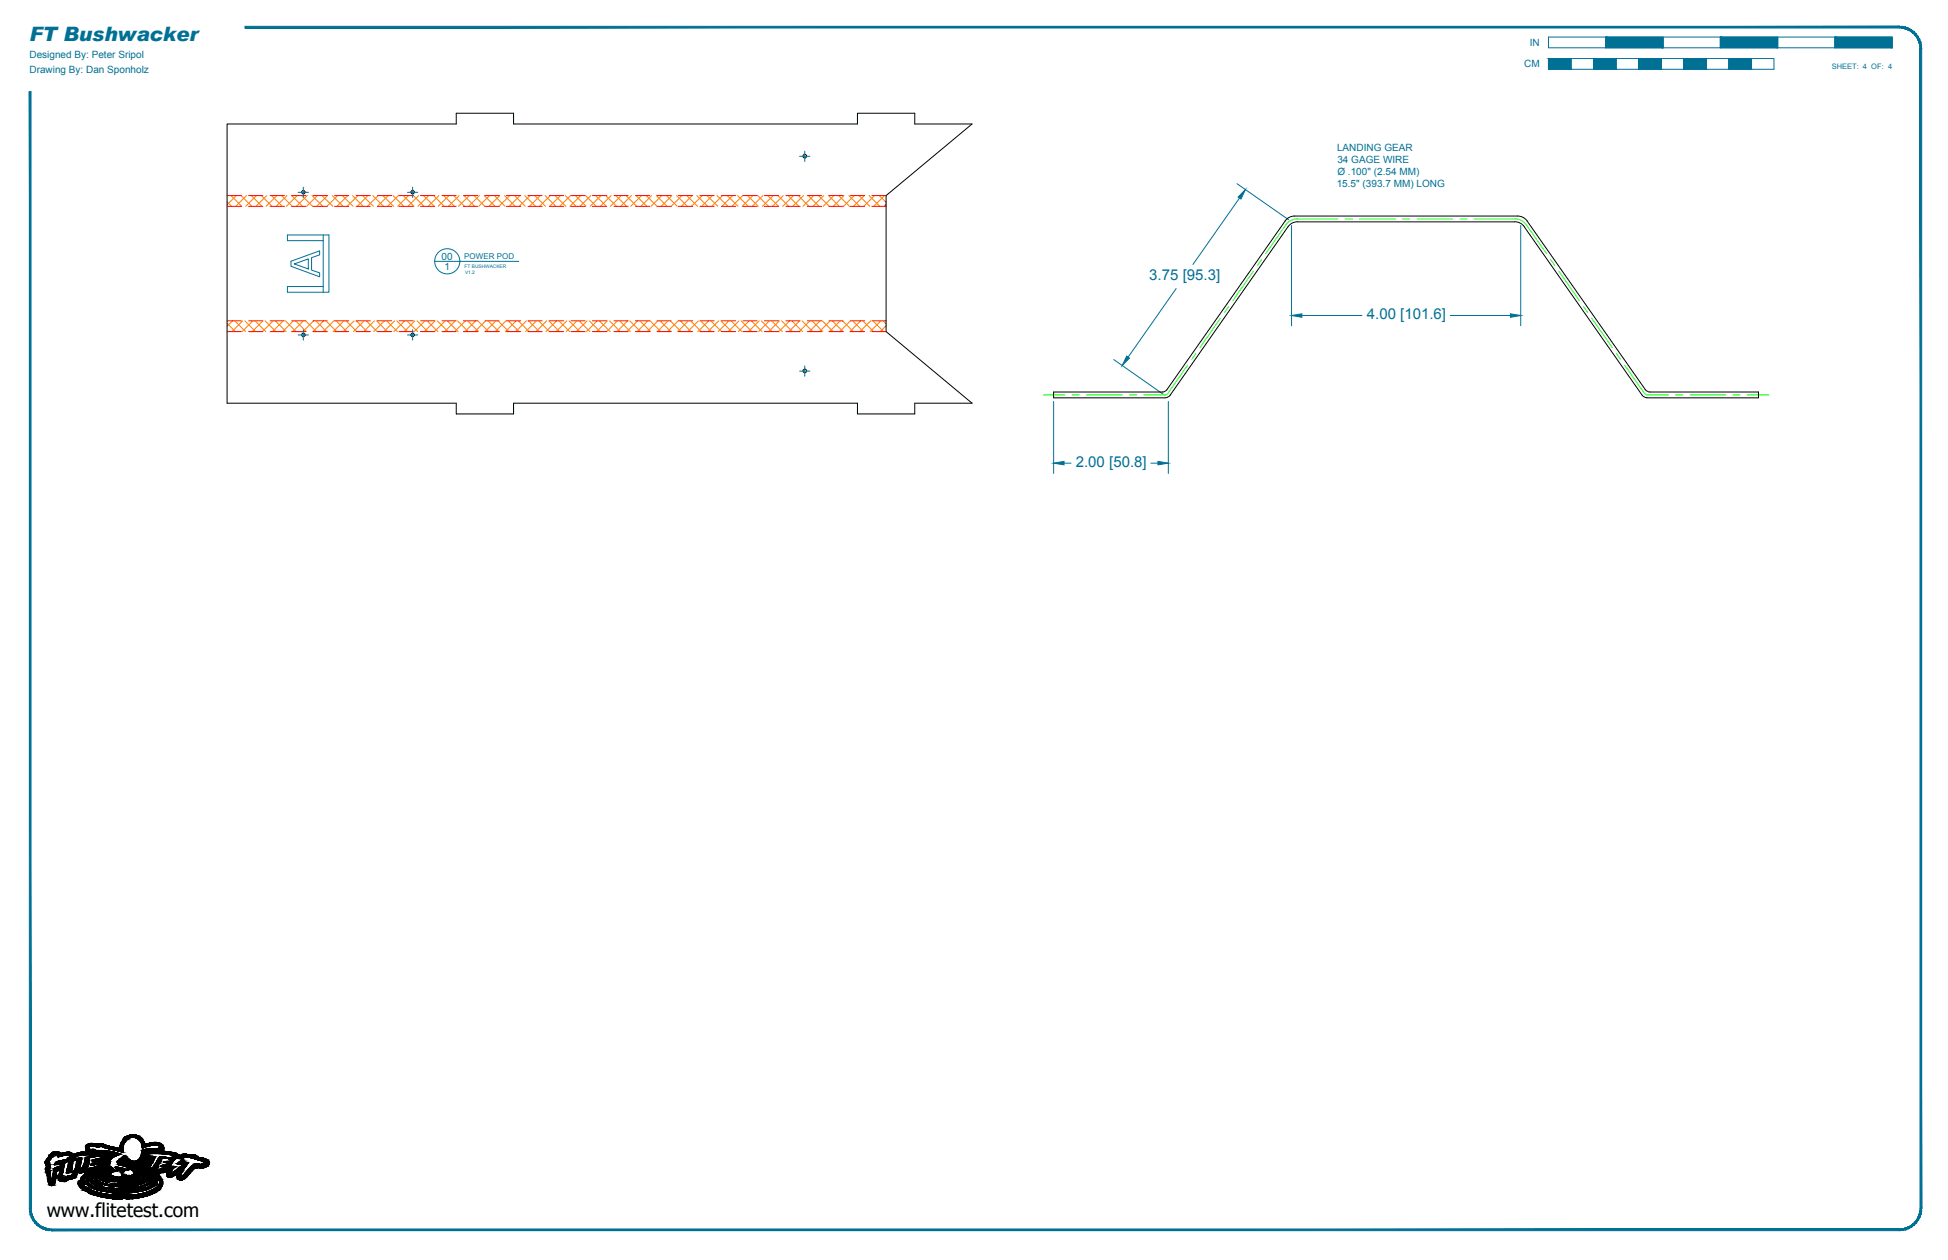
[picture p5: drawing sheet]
<svg xmlns="http://www.w3.org/2000/svg" width="864mm" height="559mm" viewBox="0 0 864 559" stroke-linecap="round" stroke-linejoin="round" font-family="sans-serif">
<defs><g id="words">
<text font-size="8.8" fill="#007095" x="13" y="18.4">FT Bushwacker</text>
<text font-size="8.5" x="20.7" y="539.9">www.flitetest.com</text>
<g font-size="6.7" fill="#007095">
<text x="509.5" y="124.3">3.75 [95.3]</text>
<text x="606" y="141.7">4.00 [101.6]</text>
<text x="476.9" y="207.1">2.00 [50.8]</text>
</g>
<g font-size="4.4" fill="#007095">
<text x="678.2" y="20.4">IN</text>
<text x="13.1" y="25.9">Designed By: Peter Sripol</text>
<text x="675.7" y="29.9">CM</text>
<text x="13.1" y="32.3">Drawing By: Dan Sponholz</text>
<text x="592.8" y="67">LANDING GEAR</text>
<text x="592.9" y="72.4">34 GAGE WIRE</text>
<text x="592.9" y="77.8">Ø .100&quot; (2.54 MM)</text>
<text x="592.6" y="83.1">15.5&quot; (393.7 MM) LONG</text>
<text x="195.8" y="115.1">00</text>
<text x="197" y="119.9">1</text>
</g>
<text font-size="3.5" fill="#007095" x="205.8" y="114.8">POWER POD</text>
<text font-size="3.3" fill="#007095" x="812" y="30.4">SHEET: 4 OF: 4</text>
<g font-size="2.1" fill="#007095">
<text x="206" y="118.9">FT BUSHWACKER</text>
<text x="206.2" y="121.4">V1.2</text>
</g>
</g></defs>
<!-- layer: 06 CAVITY -->
<g fill="none" stroke="#ff7f00" stroke-width=".44">
<path d="M100.7 89.5l2 2M102.4 86.7l4.8 4.8M104.7 86.7l-4 4.1M106.9 86.7l4.7 4.8M109.3 86.7l-4.8 4.8M111.4 86.7l4.8 4.8M113.7 86.7l-4.7 4.8M115.9 86.7l4.7 4.8M118.2 86.7l-4.7 4.8M120.4 86.7l4.7 4.8M122.7 86.7l-4.8 4.8M124.8 86.7l4.8 4.8"/>
<path d="M127.2 86.7l-4.7 4.8M129.3 86.7l4.8 4.8M131.7 86.7l-4.7 4.8M133.8 86.7l4.8 4.8M136.2 86.7l-4.8 4.8M138.3 86.7l4.8 4.8M140.7 86.7l-4.8 4.8M142.8 86.7l4.8 4.8M145.2 86.7l-4.8 4.8M147.3 86.7l4.8 4.8M149.7 86.7l-4.8 4.8M151.8 86.7l4.7 4.8"/>
<path d="M154.2 86.7l-4.8 4.8M156.3 86.7l4.7 4.8M158.7 86.7l-4.8 4.8M160.8 86.7l4.7 4.8M163.1 86.7l-4.7 4.8M165.3 86.7l4.7 4.8M167.6 86.7l-4.7 4.8M169.7 86.7l4.8 4.8M172.1 86.7l-4.8 4.8M174.2 86.7l4.8 4.8M176.6 86.7l-4.7 4.8M178.8 86.7l4.7 4.8"/>
<path d="M181.1 86.7l-4.8 4.8M183.2 86.7l4.8 4.8M185.6 86.7l-4.8 4.8M187.7 86.7l4.8 4.8M190.1 86.7l-4.8 4.8M192.2 86.7l4.8 4.8M194.6 86.7l-4.8 4.8M196.7 86.7l4.8 4.8M199.1 86.7l-4.8 4.8M201.2 86.7l4.7 4.8M203.6 86.7l-4.8 4.8M205.7 86.7l4.8 4.8"/>
<path d="M208 86.7l-4.7 4.8M210.2 86.7l4.7 4.8M212.5 86.7l-4.7 4.8M214.7 86.7l4.7 4.8M217 86.7l-4.8 4.8M219.1 86.7l4.8 4.8M221.5 86.7l-4.7 4.8M223.7 86.7l4.7 4.8M226 86.7l-4.8 4.8M228.1 86.7l4.8 4.8M230.5 86.7l-4.8 4.8M232.6 86.7l4.8 4.8"/>
<path d="M235 86.7l-4.8 4.8M237.1 86.7l4.8 4.8M239.5 86.7l-4.8 4.8M241.6 86.7l4.8 4.8M243.9 86.7l-4.7 4.8M246.1 86.7l4.7 4.8M248.5 86.7l-4.8 4.8M250.6 86.7l4.8 4.8M252.9 86.7l-4.7 4.8M255.1 86.7l4.7 4.8M257.4 86.7l-4.7 4.8M259.6 86.7l4.7 4.8"/>
<path d="M261.9 86.7l-4.8 4.8M264 86.7l4.8 4.8M266.4 86.7l-4.7 4.8M268.6 86.7l4.7 4.8M270.9 86.7l-4.7 4.8M273 86.7l4.8 4.8M275.4 86.7l-4.8 4.8M277.5 86.7l4.8 4.8M279.9 86.7l-4.7 4.8M282 86.7l4.8 4.8M284.4 86.7l-4.8 4.8M286.5 86.7l4.8 4.8"/>
<path d="M288.9 86.7l-4.8 4.8M291 86.7l4.7 4.8M293.4 86.7l-4.8 4.8M295.5 86.7l4.8 4.8M297.9 86.7l-4.8 4.8M300 86.7l4.7 4.8M302.3 86.7l-4.7 4.8M304.5 86.7l4.7 4.8M306.9 86.7l-4.8 4.8M308.9 86.7l4.8 4.8M311.3 86.7l-4.7 4.8M313.5 86.7l4.7 4.8"/>
<path d="M315.8 86.7l-4.7 4.8M317.9 86.7l4.8 4.8M320.3 86.7l-4.8 4.8M322.4 86.7l4.8 4.8M324.8 86.7l-4.7 4.8M326.9 86.7l4.8 4.8M329.3 86.7l-4.8 4.8M331.4 86.7l4.8 4.8M333.8 86.7l-4.8 4.8M335.9 86.7l4.8 4.8M338.3 86.7l-4.8 4.8M340.4 86.7l4.8 4.8"/>
<path d="M342.8 86.7l-4.8 4.8M344.9 86.7l4.8 4.8M347.2 86.7l-4.7 4.8M349.4 86.7l4.7 4.8M351.8 86.7l-4.8 4.8M353.9 86.7l4.7 4.8M356.2 86.7l-4.7 4.8M358.4 86.7l4.7 4.8M360.7 86.7l-4.7 4.8M362.9 86.7l4.7 4.8M365.2 86.7l-4.8 4.8M367.3 86.7l4.8 4.8"/>
<path d="M369.7 86.7l-4.7 4.8M371.8 86.7l4.8 4.8M374.2 86.7l-4.8 4.8M376.3 86.7l4.8 4.8M378.7 86.7l-4.8 4.8M380.8 86.7l4.8 4.8M383.2 86.7l-4.8 4.8M385.3 86.7l4.8 4.8M387.7 86.7l-4.8 4.8M389.8 86.7l3 3.1M392.1 86.7l-4.7 4.8M392.8 90.6l-.9 .9"/>
<path d="M100.7 143.4l3.6 3.7M103.1 142.3l-2.4 2.4M104.1 142.3l4.8 4.8M107.6 142.3l-4.8 4.8M108.6 142.3l4.7 4.8M112.1 142.3l-4.8 4.8M113.1 142.3l4.7 4.8M116.5 142.3l-4.7 4.8M117.5 142.3l4.8 4.8M121.1 142.3l-4.8 4.8M122.1 142.3l4.7 4.8M125.5 142.3l-4.7 4.8"/>
<path d="M126.5 142.3l4.8 4.8M130 142.3l-4.7 4.8M131 142.3l4.8 4.8M134.5 142.3l-4.8 4.8M135.5 142.3l4.8 4.8M139 142.3l-4.7 4.8M140 142.3l4.8 4.8M143.5 142.3l-4.8 4.8M144.5 142.3l4.7 4.8M148 142.3l-4.8 4.8M149 142.3l4.8 4.8M152.5 142.3l-4.8 4.8"/>
<path d="M153.5 142.3l4.7 4.8M157 142.3l-4.8 4.8M158 142.3l4.7 4.8M161.4 142.3l-4.7 4.8M162.4 142.3l4.8 4.8M166 142.3l-4.8 4.8M167 142.3l4.7 4.8M170.4 142.3l-4.7 4.8M171.4 142.3l4.8 4.8M174.9 142.3l-4.7 4.8M175.9 142.3l4.8 4.8M179.4 142.3l-4.8 4.8"/>
<path d="M180.4 142.3l4.8 4.8M183.9 142.3l-4.7 4.8M184.9 142.3l4.8 4.8M188.4 142.3l-4.8 4.8M189.4 142.3l4.7 4.8M192.9 142.3l-4.8 4.8M193.9 142.3l4.8 4.8M197.4 142.3l-4.8 4.8M198.4 142.3l4.7 4.8M201.9 142.3l-4.8 4.8M202.9 142.3l4.7 4.8M206.3 142.3l-4.7 4.8"/>
<path d="M207.3 142.3l4.8 4.8M210.9 142.3l-4.8 4.8M211.9 142.3l4.7 4.8M215.3 142.3l-4.7 4.8M216.4 142.3l4.7 4.8M219.8 142.3l-4.7 4.8M220.8 142.3l4.8 4.8M224.3 142.3l-4.8 4.8M225.3 142.3l4.8 4.8M228.8 142.3l-4.7 4.8M229.8 142.3l4.8 4.8M233.3 142.3l-4.7 4.8"/>
<path d="M234.3 142.3l4.8 4.8M237.8 142.3l-4.8 4.8M238.8 142.3l4.8 4.8M242.3 142.3l-4.8 4.8M243.3 142.3l4.8 4.8M246.8 142.3l-4.8 4.8M247.8 142.3l4.7 4.8M251.3 142.3l-4.8 4.8M252.3 142.3l4.7 4.8M255.8 142.3l-4.8 4.8M256.7 142.3l4.8 4.8M260.3 142.3l-4.8 4.8"/>
<path d="M261.3 142.3l4.7 4.8M264.7 142.3l-4.7 4.8M265.7 142.3l4.8 4.8M269.3 142.3l-4.8 4.8M270.2 142.3l4.8 4.8M273.7 142.3l-4.7 4.8M274.7 142.3l4.8 4.8M278.2 142.3l-4.7 4.8M279.2 142.3l4.8 4.8M282.7 142.3l-4.8 4.8M283.7 142.3l4.8 4.8M287.2 142.3l-4.8 4.8"/>
<path d="M288.2 142.3l4.8 4.8M291.7 142.3l-4.8 4.8M292.7 142.3l4.7 4.8M296.2 142.3l-4.8 4.8M297.2 142.3l4.7 4.8M300.7 142.3l-4.8 4.8M301.6 142.3l4.8 4.8M305.2 142.3l-4.8 4.8M306.2 142.3l4.7 4.8M309.6 142.3l-4.7 4.8M310.6 142.3l4.8 4.8M314.1 142.3l-4.7 4.8"/>
<path d="M315.1 142.3l4.8 4.8M318.6 142.3l-4.7 4.8M319.6 142.3l4.8 4.8M323.1 142.3l-4.7 4.8M324.1 142.3l4.8 4.8M327.6 142.3l-4.8 4.8M328.6 142.3l4.7 4.8M332.1 142.3l-4.8 4.8M333.1 142.3l4.8 4.8M336.6 142.3l-4.8 4.8M337.6 142.3l4.7 4.8M341.1 142.3l-4.8 4.8"/>
<path d="M342.1 142.3l4.7 4.8M345.6 142.3l-4.8 4.8M346.5 142.3l4.8 4.8M350.1 142.3l-4.8 4.8M351.1 142.3l4.7 4.8M354.5 142.3l-4.7 4.8M355.6 142.3l4.7 4.8M359 142.3l-4.7 4.8M360 142.3l4.8 4.8M363.5 142.3l-4.8 4.8M364.6 142.3l4.7 4.8M368 142.3l-4.7 4.8"/>
<path d="M369 142.3l4.8 4.8M372.5 142.3l-4.8 4.8M373.5 142.3l4.8 4.8M377 142.3l-4.8 4.8M378 142.3l4.8 4.8M381.5 142.3l-4.7 4.8M382.5 142.3l4.8 4.8M386 142.3l-4.8 4.8M387 142.3l4.7 4.8M390.5 142.3l-4.8 4.8M391.5 142.3l1.3 1.3M392.8 144.5l-2.6 2.6"/>
</g>
<!-- layer: 02 SCORE -->
<g fill="none" stroke="#f00" stroke-width=".44">
<path d="M100.7 91.5h6.3M100.7 86.7h6.3M110.2 91.5h6.3M110.2 86.7h6.3M119.7 91.5h6.4M119.7 86.7h6.4M129.2 91.5h6.4M129.2 86.7h6.4M138.8 91.5h6.3M138.8 86.7h6.3M148.3 91.5h6.3M148.3 86.7h6.3"/>
<path d="M157.8 91.5h6.4M157.8 86.7h6.4M167.3 91.5h6.4M167.3 86.7h6.4M176.9 91.5h6.3M176.9 86.7h6.3M186.4 91.5h6.4M186.4 86.7h6.4M195.9 91.5h6.4M195.9 86.7h6.4M205.5 91.5h6.3M205.5 86.7h6.3"/>
<path d="M215 91.5h6.3M215 86.7h6.3M224.5 91.5h6.4M224.5 86.7h6.4M234 91.5h6.4M234 86.7h6.4M243.6 91.5h6.3M243.6 86.7h6.3M253.1 91.5h6.3M253.1 86.7h6.3M262.6 91.5h6.4M262.6 86.7h6.4"/>
<path d="M272.2 91.5h6.3M272.2 86.7h6.3M281.7 91.5h6.4M281.7 86.7h6.4M291.2 91.5h6.4M291.2 86.7h6.4M300.8 91.5h6.3M300.8 86.7h6.3M310.3 91.5h6.3M310.3 86.7h6.3M319.8 91.5h6.4M319.8 86.7h6.4"/>
<path d="M329.3 91.5h6.4M329.3 86.7h6.4M338.9 91.5h6.3M338.9 86.7h6.3M348.4 91.5h6.3M348.4 86.7h6.3M357.9 91.5h6.4M357.9 86.7h6.4M367.4 91.5h6.4M367.4 86.7h6.4M377 91.5h6.3M377 86.7h6.3"/>
<path d="M386.5 91.5h6.3M386.5 86.7h6.3M100.7 142.3h6.3M100.7 147.1h6.3M110.2 142.3h6.3M110.2 147.1h6.3M119.7 142.3h6.4M119.7 147.1h6.4M129.2 142.3h6.4M129.2 147.1h6.4M138.8 142.3h6.3M138.8 147.1h6.3"/>
<path d="M148.3 142.3h6.3M148.3 147.1h6.3M157.8 142.3h6.4M157.8 147.1h6.4M167.3 142.3h6.4M167.3 147.1h6.4M176.9 142.3h6.3M176.9 147.1h6.3M186.4 142.3h6.4M186.4 147.1h6.4M195.9 142.3h6.4M195.9 147.1h6.4"/>
<path d="M205.5 142.3h6.3M205.5 147.1h6.3M215 142.3h6.3M215 147.1h6.3M224.5 142.3h6.4M224.5 147.1h6.4M234 142.3h6.4M234 147.1h6.4M243.6 142.3h6.3M243.6 147.1h6.3M253.1 142.3h6.3M253.1 147.1h6.3"/>
<path d="M262.6 142.3h6.4M262.6 147.1h6.4M272.2 142.3h6.3M272.2 147.1h6.3M281.7 142.3h6.4M281.7 147.1h6.4M291.2 142.3h6.4M291.2 147.1h6.4M300.8 142.3h6.3M300.8 147.1h6.3M310.3 142.3h6.3M310.3 147.1h6.3"/>
<path d="M319.8 142.3h6.4M319.8 147.1h6.4M329.3 142.3h6.4M329.3 147.1h6.4M338.9 142.3h6.3M338.9 147.1h6.3M348.4 142.3h6.3M348.4 147.1h6.3M357.9 142.3h6.4M357.9 147.1h6.4M367.4 142.3h6.4M367.4 147.1h6.4"/>
<path d="M377 142.3h6.3M377 147.1h6.3M386.5 142.3h6.3M386.5 147.1h6.3"/>
</g>
<!-- layer: 23 NOTES -->
<g fill="none" stroke="#007095" stroke-width=".44">
<path d="M354.5 69.3h4.5M356.8 67v4.6M132.2 85.3h4.5M134.5 83v4.6M180.6 85.3h4.6M182.9 83v4.6M129 115.9l12.7-4.7v1.8l-3.6 1.3v5.5l3.6 1.2v1.8l-12.7-4.7zM130.4 117.1l6.3-2.3v4.5zM143.3 106.7h-15.9v-2.5h18.4v25.4h-18.4v-2.5h15.9M143.3 104.2v25.4M192.7 115.9h37.3M132.2 148.6h4.5"/>
<path d="M134.5 146.3v4.5M180.6 148.6h4.6M182.9 146.3v4.5M354.5 164.6h4.5M356.8 162.3v4.6"/>
<circle cx="198.3" cy="115.9" r="5.6"/>
</g>
<!-- layer: 24 DIMENSIONS -->
<path d="M548.4 81.5l22.9 16M549.5 87.8l-20.6 29.5M572.6 100v44.5M674.2 100v44.5M521.4 128l-21.3 30.4M577.1 139.9h26.7M643 139.9h26.6M493.7 159.5l22.9 16M467.1 178v32M518 178v32M471.7 205.4h3.1M510.2 205.4h3.1" fill="none" stroke="#007095" stroke-width=".44"/>
<g fill="#007095" stroke="#007095" stroke-width=".44">
<path d="M467.1 205.4l4.6-.8v1.6z"/>
<path d="M513.3 204.6l4.7 .8-4.7 .8z"/>
<path d="M499.5 157.9l1.2 .9-3.2 3.3z"/>
<path d="M552.1 84.1l-2 4.2-1.2-.9z"/>
<path d="M572.6 139.9l4.5-.7v1.5z"/>
<path d="M669.6 139.2l4.6 .7-4.6 .8z"/>
</g>
<!-- layer: 01 CUT -->
<g fill="none" stroke="#000" stroke-width=".44">
<path d="M100.7 55h101.6v-4.8h25.4v4.8h152.4v-4.8h25.4v4.8h25.4l-38.1 31.7v60.4l38.1 31.7h-25.4v4.8h-25.4v-4.8h-152.4v4.8h-25.4v-4.8h-101.6zM569.7 98l1.5-1.4 2.7-.8h98.9l2.1 .4 2.1 1.8M569.7 98l-53 75.4-1.4 .5h-48.2v2.5h49.5M575.2 98.4h96.3M575.2 98.3l-2.6 .8-1.5 1.4M671.6 98.3l2.6 .8 1.5 1.4 52.4 74.8 1.1 .9 1 .2M677 98l53.1 75.4 1.4 .5h48.1v2.5h-49.5M571 100.5l-52.3 74.8-.7 .7-1.4 .4"/>
<circle cx="356.8" cy="69.3" r=".82"/>
<circle cx="134.5" cy="85.2" r=".77"/>
<circle cx="182.9" cy="85.2" r=".77"/>
<circle cx="134.5" cy="148.5" r=".77"/>
<circle cx="182.9" cy="148.5" r=".77"/>
<circle cx="356.8" cy="164.5" r=".82"/>
</g>
<!-- layer: 05 REFERENCE -->
<g fill="none" stroke="#0f0" stroke-width=".44">
<path d="M570 99.8l-8.9 12.7M593.2 97.1h-18a6.4 6.4 0 0 0-5.2 2.7M596.4 97.1h3.2M602.7 97.1h15.9M621.8 97.1h3.2M628.1 97.1h15.9M647.2 97.1h3.2M653.5 97.1h18.1a6.4 6.4 0 0 1 5.2 2.7M676.8 99.8l8.8 12.7M559.3 115.1l-1.8 2.6M687.4 115.1l1.9 2.6M544.7 135.9l-1.8 2.6"/>
<path d="M555.7 120.3l-9.1 13M691.1 120.3l9.1 13M702 135.9l1.8 2.6M530.2 156.7l-1.8 2.6M541.1 141.1l-9.1 13M705.6 141.1l9.2 13M716.6 156.7l1.8 2.6M462.6 175.1h9.6M475.3 175.1h3.2M481.7 175.1h15.9M500.7 175.1h3.2M526.5 161.9l-9.3 13.1-10.1 .1"/>
<path d="M720.2 161.9l8.9 12.7M729.1 174.6l1.1 .5h9.5M742.8 175.1h3.2M749.2 175.1h15.9M768.2 175.1h3.2M774.6 175.1h9.5"/>
</g>
<!-- layer: 21 FULL-SIZE -->
<path d="M686.5 16.4h25.4v4.8h-25.4zM711.9 16.4h25.4v4.8h-25.4zM737.3 16.4h25.4v4.8h-25.4zM762.7 16.4h25.4v4.8h-25.4zM788.1 16.4h25.4v4.8h-25.4zM813.5 16.4h25.4v4.8h-25.4zM686.5 26h10v4.7h10v-4.7h9.9v4.7h10.1v-4.7h10v4.7h10v-4.7h10v4.7h10v-4.7h10v4.7h9.9v-4.7h-9.9v4.7h-10v-4.7h-10v4.7h-10v-4.7h-10v4.7h-10v-4.7h-10.1v4.7h-9.9v-4.7h-10v4.7h-10z" fill="none" stroke="#007095" stroke-width=".44"/>
<g fill="#007095" stroke="#007095" stroke-width=".44">
<path d="M766.5 26l10 4.7v-4.7zM766.5 26l10 4.7h-10z"/>
<path d="M746.5 26l10 4.7v-4.7zM746.5 26l10 4.7h-10z"/>
<path d="M726.5 26l10 4.7v-4.7zM726.5 26l10 4.7h-10z"/>
<path d="M706.5 26l9.9 4.7v-4.7zM706.5 26l9.9 4.7h-9.9z"/>
<path d="M686.5 26l10 4.7v-4.7zM686.5 26l10 4.7h-10z"/>
<path d="M813.5 16.4l25.4 4.8v-4.8zM813.5 16.4l25.4 4.8h-25.4z"/>
<path d="M762.7 16.4l25.4 4.8v-4.8zM762.7 16.4l25.4 4.8h-25.4z"/>
<path d="M711.9 16.4l25.4 4.8v-4.8zM711.9 16.4l25.4 4.8h-25.4z"/>
<path d="M13 40.6l.8 495.3v-495.3zM13 40.6l.8 495.3h-.8z"/>
<path d="M13 535.9h.8l-.7 1.4zM13.8 535.9l-.7 1.4 .8-.1zM13.1 537.3l.8-.1-.5 1.5zM13.9 537.2l-.5 1.5 .8-.3zM13.4 538.7l.8-.3-.3 1.6zM14.2 538.4l-.3 1.6 .7-.3zM13.9 540l.7-.3v1.5zM14.6 539.7v1.5l.6-.4zM14.6 541.2l.6-.4 .2 1.6zM15.2 540.8l.2 1.6 .6-.5zM15.4 542.4l.6-.5 .4 1.5zM16 541.9l.4 1.5 .5-.6zM16.9 542.8l.7 1.5-1.2-.9zM16.9 542.8l.7 1.5 .4-.7zM18 543.6l.8 1.3-1.2-.6zM18 543.6l.8 1.3 .3-.7zM19.1 544.2l1 1.2-1.3-.5zM19.1 544.2l1 1.2 .3-.8zM20.4 544.6l1.1 1.1-1.4-.3zM20.4 544.6l1.1 1.1 .1-.8zM21.6 544.9l1.3 .9-1.4-.1zM21.6 544.9l1.3 .9v-.8z"/>
<path d="M22.9 545v.8l819.2-.8zM22.9 545.8l819.2-.8v.8z"/>
<path d="M842.1 545l1.4 .7-1.4 .1zM842.1 545l1.4 .7-.1-.8zM843.4 544.9l1.4 .5-1.3 .3zM843.4 544.9l1.4 .5-.2-.8zM844.6 544.6l1.5 .3-1.3 .5zM844.6 544.6l1.5 .3-.3-.7zM845.8 544.2l1.6 .1-1.3 .6zM845.8 544.2l1.6 .1-.4-.7zM847 543.6l1.5-.2-1.1 .9zM847 543.6l1.5-.2-.5-.6zM848 542.8l1.5-.4-1 1zM848 542.8l1.5-.4-.5-.5zM849 541.9l1.3-.7-.8 1.2zM849.8 540.8l-.8 1.1 1.3-.7zM849.8 540.8l1.2-.8-.7 1.2zM850.3 539.7l-.5 1.1 1.2-.8zM850.3 539.7l1.2-1-.5 1.3zM850.8 538.4l-.5 1.3 1.2-1zM851.8 537.3l-.3 1.4-.7-.3zM851.1 537.2l-.3 1.2 1-1.1zM851.9 535.9l-.1 1.4-.7-.1zM851.2 535.9l-.1 1.3 .8-1.3z"/>
<path d="M851.2 21.5v514.4h.7zM851.2 21.5h.7v514.4z"/>
<path d="M851.8 20.2l.1 1.3h-.7zM851.1 20.3l.1 1.2 .6-1.3zM851.5 18.8l.3 1.4-.7 .1zM850.8 19l.3 1.3 .4-1.5zM851 17.5l.5 1.3-.7 .2zM850.3 17.8l.5 1.2 .2-1.5zM850.3 16.2l.7 1.3-.7 .3zM849.8 16.6l.5 1.2v-1.6zM849.5 15.1l.8 1.1-.5 .4zM849 15.6l.8 1-.3-1.5zM848.5 14.1l1 1-.5 .5zM848.5 14.1l-.5 .6 1 .9zM847.4 13.2l1.1 .9-.5 .6zM847.4 13.2l-.4 .7 1 .8zM846.1 12.6l1.3 .6-.4 .7zM846.1 12.6l-.3 .7 1.2 .6zM844.8 12.1l1.3 .5-.3 .7zM844.8 12.1l-.2 .7 1.2 .5zM843.5 11.8l1.3 .3-.2 .7zM843.5 11.8l-.1 .7 1.2 .3zM842.1 11.7l1.4 .1-.1 .7zM842.1 11.7v.7l1.3 .1z"/>
<path d="M108.6 12.4h733.5v-.7zM108.6 11.7h733.5l-733.5 .7z"/>
</g>
<g fill="#000" stroke="#000" stroke-width=".44">
<path d="M24.2 516.5h.3zM24.6 512.2h.3zM25.7 513h.3zM26.6 516.3h.3zM32.4 514.7h.3zM33.3 513.6h.3zM35.8 513.5h.4zM39.5 512.8h.3zM41.3 513h.3zM43.1 519.6h.3zM51.1 519.5h.3zM63.1 509.1h.3z"/>
<path d="M66.7 518.5h.3zM76.4 518.4h.2zM78.8 513.4h.3zM79.7 513.7h.3zM81.5 511.8h.4zM86.8 516.1h.3zM87.9 514.5h.2zM22.7 525.8h.4zM28 522.3h.3zM37.6 523.6h.3zM38.1 525.3h.3zM40.2 527.7h.3z"/>
<path d="M45.4 526.1h.2zM49.1 527.6h.3zM50.9 521.8h.2zM52.1 522h.2zM57.9 529.9h.3zM58.4 521.2h.2zM69.8 523.2h.3z"/>
<path d="M20.1 515.3l1.3 .1zM20.1 515.3l1.3 .1z"/>
<path d="M20.1 515.3h1.3zM20.1 515.3h1.3z"/>
<path d="M20.1 515.2h1.4zM20.1 515.2l1.3 .1z"/>
<path d="M20.2 518.4l1.3 .1zM20.2 518.4l1.3 .1z"/>
<path d="M21.5 513h1.4zM21.5 513h1.4z"/>
<path d="M20.1 515.1h1.4zM20.1 515.1l1.4 .1z"/>
<path d="M20.2 518.5h1.3zM20.2 518.5h1.3z"/>
<path d="M20.2 518.5l1.4 .1zM20.2 518.5l1.4 .1z"/>
<path d="M20.2 518.9l1.3 .1zM20.2 518.9l1.3 .1z"/>
<path d="M20.2 519h1.5zM20.2 519h1.5z"/>
<path d="M20.2 515h1.4zM20.2 515l1.3 .1z"/>
<path d="M20.2 518.8h1.4zM20.2 518.8h1.4z"/>
<path d="M20.2 518.8h1.4zM20.2 518.8l1.3 .1z"/>
<path d="M20.2 518.3h1.4zM20.2 518.3l1.3 .1z"/>
<path d="M20.2 518.6h1.5zM20.2 518.6h1.5z"/>
<path d="M20.2 514.9h1.5zM20.2 514.9h1.5z"/>
<path d="M20.2 514.9h1.5zM20.2 514.9l1.4 .1z"/>
<path d="M20.1 515.4h1.6zM20.1 515.4h1.6z"/>
<path d="M20.1 515.4l1.6 .1zM20.1 515.4l1.6 .1z"/>
<path d="M20.1 515.5l1.6 .1zM20.1 515.5l1.6 .1z"/>
<path d="M20.1 515.6l1.7 .1zM20.1 515.6l1.7 .1z"/>
<path d="M20.2 518.6l1.6 .1zM20.2 518.6l1.6 .1z"/>
<path d="M20.2 518.7h1.5zM20.2 518.7l1.4 .1z"/>
<path d="M20.2 519l1.7 .1zM20.2 519l1.7 .1z"/>
<path d="M20.3 514.8h1.5zM20.2 514.9h1.5z"/>
<path d="M20.3 516.3l1.5 .1zM20.3 516.3l1.5 .1z"/>
<path d="M20.2 518.2h1.6zM20.2 518.2l1.4 .1z"/>
<path d="M20.2 518.7h1.6zM20.2 518.7h1.5z"/>
<path d="M20.3 514.7h1.5zM20.3 514.7l1.5 .1z"/>
<path d="M20.2 516.2h1.6zM20.2 516.2l1.6 .1z"/>
<path d="M20.3 518.2h1.5zM20.3 518.2h1.5z"/>
<path d="M20.2 516.1h1.7zM20.2 516.1l1.6 .1z"/>
<path d="M20.4 514.6h1.5zM20.4 514.6h1.5z"/>
<path d="M20.4 514.6h1.5zM20.4 514.6l1.4 .1z"/>
<path d="M20.1 515.9l1.8 .1zM20.1 515.9l1.8 .1z"/>
<path d="M20.1 516h1.8zM20.1 516h1.8z"/>
<path d="M20.2 516h1.7zM20.2 516l1.7 .1z"/>
<path d="M20.3 516.4h1.8zM20.3 516.4h1.8z"/>
<path d="M20.5 517.8h1.5zM20.5 517.8h1.5z"/>
<path d="M20.3 518.1h1.6zM20.3 518.2h1.5z"/>
<path d="M20.2 519.1h1.9zM20.2 519.1h1.9z"/>
<path d="M20.1 515.7h1.9zM20.1 515.7h1.9z"/>
<path d="M20.1 515.7l1.9 .1zM20.1 515.7l1.9 .1z"/>
<path d="M20.1 515.8h1.9zM20.1 515.8l1.8 .1z"/>
<path d="M20.5 517.8l1.5 .1zM20.5 517.8l1.5 .1z"/>
<path d="M20.5 517.9h1.6zM20.5 517.9h1.6z"/>
<path d="M20.5 514.5h1.5zM20.4 514.6h1.5z"/>
<path d="M20.1 515.8h1.9zM20.1 515.8h1.9z"/>
<path d="M20.3 518.1h1.7zM20.3 518.1h1.6z"/>
<path d="M20.6 514.4h1.5zM20.6 514.4h1.5z"/>
<path d="M20.6 514.4h1.5zM20.6 514.4l1.4 .1z"/>
<path d="M20.6 517.7h1.5zM20.6 517.7l1.3 .1z"/>
<path d="M20.4 517.9l1.7 .1zM20.4 517.9l1.7 .1z"/>
<path d="M20.3 518h1.8zM20.3 518l1.7 .1z"/>
<path d="M20.2 519.1l1.9 .1zM20.2 519.1l1.9 .1z"/>
<path d="M20.6 517.6h1.5zM20.6 517.6l1.5 .1z"/>
<path d="M20.2 519.2h2zM20.2 519.2h2z"/>
<path d="M20.4 516.4h1.8zM20.4 516.4h1.8z"/>
<path d="M20.4 516.4l1.8 .1zM20.4 516.4l1.8 .1z"/>
<path d="M20.2 519.2l2 .1zM20.2 519.2l2 .1z"/>
<path d="M20.2 519.3h2zM20.2 519.3h2z"/>
<path d="M20.6 514.3h1.6zM20.6 514.3h1.7z"/>
<path d="M20.6 514.3h1.6zM20.6 514.3l1.5 .1z"/>
<path d="M20.4 516.5l1.8 .1zM20.4 516.5l1.8 .1z"/>
<path d="M20.4 516.6l1.8 .1zM20.4 516.6l1.8 .1z"/>
<path d="M20.4 516.7l1.9 .1zM20.4 516.7l1.9 .1z"/>
<path d="M20.5 517.1l1.7 .1zM20.5 517.1l1.7 .1z"/>
<path d="M20.6 517.2l1.6 .1zM20.6 517.2l1.6 .1z"/>
<path d="M20.6 517.3h1.6zM20.6 517.3h1.6z"/>
<path d="M20.6 517.3l1.6 .1zM20.6 517.3l1.6 .1z"/>
<path d="M20.7 517.4h1.5zM20.7 517.4l1.4 .2z"/>
<path d="M20.2 519.3l2 .2zM20.2 519.3l2 .2z"/>
<path d="M20.3 519.5h1.9zM20.3 519.5h1.9z"/>
<path d="M20.3 519.5l1.9 .1zM20.3 519.5l1.9 .1z"/>
<path d="M20.3 519.6l1.9 .1zM20.3 519.6l1.9 .1z"/>
<path d="M20.3 519.7l1.9 .1zM20.3 519.7l1.9 .1z"/>
<path d="M20.3 519.8l1.9 .1zM20.3 519.8l1.9 .1z"/>
<path d="M20.4 519.9h1.8zM20.4 519.9h1.8z"/>
<path d="M20.4 519.9l1.8 .2zM20.4 519.9l1.8 .2z"/>
<path d="M20.4 516.8l1.9 .1zM20.4 516.8l1.9 .1z"/>
<path d="M20.5 516.9l1.8 .1zM20.5 516.9l1.8 .1z"/>
<path d="M20.5 517h1.8zM20.5 517l1.7 .1z"/>
<path d="M20.8 514.1h1.6zM20.7 514.1h1.7z"/>
<path d="M20.7 514.1h1.7zM20.7 514.1l1.6 .2z"/>
<path d="M20.9 514h1.6zM20.8 514h1.7z"/>
<path d="M20.8 514h1.7zM20.8 514l1.6 .1z"/>
<path d="M20.9 513.9h1.6zM20.9 513.9l1.6 .1z"/>
<path d="M21 513.8l1.6 .1zM21 513.8l1.6 .1z"/>
<path d="M21 513.9h1.6zM21 513.9h1.5z"/>
<path d="M21.2 513.7h1.5zM21.2 513.7h1.5z"/>
<path d="M21.1 513.7h1.6zM21.1 513.7l1.5 .1z"/>
<path d="M21.3 513.6h1.4zM21.3 513.6l1.4 .1z"/>
<path d="M21.4 513.4l1.4 .1zM21.4 513.4l1.4 .1z"/>
<path d="M21.3 513.5h1.5zM21.3 513.5l1.4 .1z"/>
<path d="M21.4 513.3l1.4 .1zM21.4 513.3l1.4 .1z"/>
<path d="M21.4 513.4h1.4zM21.4 513.4h1.4z"/>
<path d="M21.5 513.1l1.4 .1zM21.5 513.1l1.4 .1z"/>
<path d="M21.5 513.2h1.4zM21.5 513.2l1.3 .1z"/>
<path d="M21.6 512.9l1.3 .1zM21.6 512.9l1.3 .1z"/>
<path d="M21.5 513h1.4zM21.5 513l1.4 .1z"/>
<path d="M21.6 512.9h1.4zM21.6 512.9h1.5z"/>
<path d="M21.6 512.9h1.4zM21.6 512.9h1.3z"/>
<path d="M21.6 512.8h1.6zM21.6 512.8l1.5 .1z"/>
<path d="M21.6 512.8h1.6zM21.6 512.8h1.6z"/>
<path d="M21.6 512.7h1.7zM21.6 512.7l1.6 .1z"/>
<path d="M21.6 512.7h2zM21.6 512.7h2z"/>
<path d="M23.3 512.7h.3zM23.3 512.7l.2 .1z"/>
<path d="M21.7 512.6h2zM21.7 512.6l1.9 .1z"/>
<path d="M21.7 512.5h2zM21.7 512.5l2 .1z"/>
<path d="M21.8 512.4h2zM21.8 512.4l1.9 .1z"/>
<path d="M23.8 518.7h4.3zM23.8 518.7h4.3z"/>
<path d="M21.8 512.4h2zM21.8 512.4h2z"/>
<path d="M21.9 512.2l2 .1zM21.9 512.2l2 .1z"/>
<path d="M21.9 512.3h2zM21.8 512.4h2z"/>
<path d="M22.1 512.1h1.9zM21.9 512.2h2z"/>
<path d="M22.3 512h1.8zM22.2 512h1.9z"/>
<path d="M22.2 512h1.9zM22.1 512.1h1.9z"/>
<path d="M23.9 510.9h.4zM23.8 510.9h.5z"/>
<path d="M23.8 510.9h.7zM23.6 510.9h.9z"/>
<path d="M24.2 516.5h.4zM24.2 516.5h.3z"/>
<path d="M24.2 516.4h.6zM24.2 516.4h.7z"/>
<path d="M24.2 516.4h.6zM24.2 516.4l.4 .1z"/>
<path d="M24.3 512.1h.6zM24.3 512.1h.6z"/>
<path d="M24.5 512.1h.4zM24.5 512.1l.4 .1z"/>
<path d="M24.2 512.1h.8zM24.2 512.1h.7z"/>
<path d="M24.1 512h.9zM24.1 512l.9 .1z"/>
<path d="M24.2 516.4h.8zM24.2 516.4h.7z"/>
<path d="M23.7 520l1.3 .1zM23.7 520l1.3 .1z"/>
<path d="M24.1 512h1zM24.1 512h.9z"/>
<path d="M23.7 519.5l1.4 .1zM23.7 519.5l1.4 .1z"/>
<path d="M23.7 519.6l1.4 .1zM23.7 519.6l1.4 .1z"/>
<path d="M23.7 519.7l1.4 .1zM23.7 519.7l1.4 .1z"/>
<path d="M23.7 519.8h1.4zM23.7 519.8l1.3 .2z"/>
<path d="M23.7 519.4h1.4zM23.7 519.4l1.4 .1z"/>
<path d="M22.4 511.9h2.8zM22.3 512h2.8z"/>
<path d="M24.3 516.3h.9zM24.2 516.4h.8z"/>
<path d="M23.8 519.4h1.4zM23.8 519.4h1.3z"/>
<path d="M22.5 511.9h2.8zM22.4 511.9h2.8z"/>
<path d="M25.1 510.8h.4zM25 510.8h.5z"/>
<path d="M24.3 516.3h1zM24.3 516.3h1.1z"/>
<path d="M24.3 516.3h1zM24.3 516.3h.9z"/>
<path d="M23.8 519.3h1.5zM23.8 519.3h1.6z"/>
<path d="M23.8 519.3h1.5zM23.8 519.3l1.4 .1z"/>
<path d="M23.8 519.3h1.7zM23.8 519.3h1.6z"/>
<path d="M24.3 516.2h1.3zM24.3 516.2l1.1 .1z"/>
<path d="M23.8 519.2h1.8zM23.8 519.2l1.7 .1z"/>
<path d="M24.9 510.8l1 .1zM24.7 510.9h1.2z"/>
<path d="M24.3 516.2h1.4zM24.3 516.2h1.3z"/>
<path d="M24.4 516.1h1.4zM24.4 516.1h1.5z"/>
<path d="M24.4 516.1h1.4zM24.4 516.1l1.3 .1z"/>
<path d="M24.7 510.9h1.3zM24.6 510.9h1.4z"/>
<path d="M23.8 519.1h2.1zM23.8 519.1h2.2z"/>
<path d="M23.8 519.1h2.1zM23.8 519.1l1.8 .1z"/>
<path d="M24.6 510.9h1.5zM24.5 510.9h1.6z"/>
<path d="M23.6 510.9l2.6 .1zM23.5 511h2.7z"/>
<path d="M24.4 516.1h1.7zM24.4 516.1h1.5z"/>
<path d="M23.5 511l2.8 .1zM23.5 511l2.8 .1z"/>
<path d="M25.7 513h.5zM25.7 513h.3z"/>
<path d="M24.4 516h1.8zM24.4 516l1.7 .1z"/>
<path d="M23.8 519h2.4zM23.8 519l2.2 .1z"/>
<path d="M23.8 519h2.4zM23.8 519h2.5z"/>
<path d="M23.8 519h2.4zM23.8 519h2.4z"/>
<path d="M23.4 511.1h2.9zM23.3 511.1h3z"/>
<path d="M23.3 511.1h3.1zM23.3 511.1h3.1z"/>
<path d="M25.6 512.9h.7zM25.6 512.9l.6 .1z"/>
<path d="M24.4 516h1.9zM24.4 516h1.8z"/>
<path d="M23.3 511.1l3.1 .1zM23.3 511.1l3.1 .1z"/>
<path d="M23.2 511.2h3.3zM23.2 511.2h3.3z"/>
<path d="M23.2 511.2l3.3 .1zM23.2 511.2l3.3 .1z"/>
<path d="M25.6 512.9h.9zM25.6 512.9h1z"/>
<path d="M25.6 512.9h.9zM25.6 512.9h.7z"/>
<path d="M24.5 516h2zM24.4 516h1.9z"/>
<path d="M23.8 518.9h2.7zM23.8 518.9l2.5 .1z"/>
<path d="M23.1 511.3h3.5zM23.1 511.3h3.5z"/>
<path d="M23.1 511.3l3.5 .1zM23.1 511.3l3.5 .1z"/>
<path d="M23 511.4h3.7zM23 511.4h3.7z"/>
<path d="M24.5 515.9h2.1zM24.5 515.9l2 .1z"/>
<path d="M23 511.4l3.8 .1zM23 511.4l3.8 .1z"/>
<path d="M23.8 518.8h2.9zM23.8 518.8l2.7 .1z"/>
<path d="M25.6 512.8h1.1zM25.6 512.8l1 .1z"/>
<path d="M24.5 515.9h2.2zM24.5 515.9h2.1z"/>
<path d="M22.9 511.5l4 .1zM22.9 511.5l4 .1z"/>
<path d="M24.5 515.8h2.4zM24.5 515.8l2.2 .1z"/>
<path d="M25.6 512.8h1.3zM25.6 512.8h1.1z"/>
<path d="M24.6 515.8h2.4zM24.5 515.8h2.4z"/>
<path d="M25.6 512.7h1.4zM25.6 512.7h1.6z"/>
<path d="M25.6 512.7h1.4zM25.6 512.7l1.3 .1z"/>
<path d="M24.6 515.8h2.6zM24.6 515.8h2.5z"/>
<path d="M25.6 512.7h1.7zM25.6 512.7h1.6z"/>
<path d="M24.6 515.7h2.8zM24.6 515.7l2.7 .1z"/>
<path d="M25.6 512.7h1.9zM25.6 512.7h1.7z"/>
<path d="M25.6 512.6h1.9zM25.6 512.6h2z"/>
<path d="M25.6 512.6h1.9zM25.6 512.6l1.9 .1z"/>
<path d="M25.6 512.6h2.2zM25.6 512.6h2z"/>
<path d="M26.6 519.9l1.2 .1zM26.6 519.9l1.2 .1z"/>
<path d="M26.5 520l1.3 .1zM26.5 520l1.3 .1z"/>
<path d="M26.6 519.6l1.3 .1zM26.6 519.6l1.3 .1z"/>
<path d="M26.6 519.7l1.3 .1zM26.6 519.7l1.3 .1z"/>
<path d="M26.6 519.8l1.3 .1zM26.6 519.8l1.3 .1z"/>
<path d="M26.6 519.9h1.3zM26.6 519.9h1.2z"/>
<path d="M25.7 512.5h2.2zM25.7 512.5l2.1 .1z"/>
<path d="M26.7 519.4l1.2 .1zM26.7 519.4l1.2 .1z"/>
<path d="M26.7 519.5h1.2zM26.7 519.5h1.2z"/>
<path d="M26.6 519.5h1.3zM26.6 519.5l1.3 .1z"/>
<path d="M26.7 519.1l1.3 .1zM26.7 519.1l1.3 .1z"/>
<path d="M26.7 519.2l1.3 .1zM26.7 519.2l1.3 .1z"/>
<path d="M26.7 519.3h1.3zM26.7 519.3h1.3z"/>
<path d="M26.7 519.3h1.3zM26.7 519.3l1.2 .1z"/>
<path d="M26.7 518.8l1.3 .1zM26.7 518.8l1.3 .1z"/>
<path d="M26.7 518.9l1.3 .1zM26.7 518.9l1.3 .1z"/>
<path d="M26.7 519l1.3 .1zM26.7 519l1.3 .1z"/>
<path d="M26.7 519.1h1.3zM26.7 519.1h1.3z"/>
<path d="M25.7 512.5h2.4zM25.7 512.5h2.5z"/>
<path d="M25.7 512.5h2.4zM25.7 512.5h2.2z"/>
<path d="M23.8 518.5l4.3 .2zM23.8 518.5l4.3 .2z"/>
<path d="M23.8 518.7h4.3zM23.8 518.7l4.2 .1z"/>
<path d="M24.5 518l3.6 .1zM24.4 518.1h3.7z"/>
<path d="M24.4 518.1h3.7zM24.3 518.1h3.8z"/>
<path d="M24.3 518.1l3.8 .1zM24.2 518.2h3.9z"/>
<path d="M24.2 518.2h3.9zM24.1 518.2h4z"/>
<path d="M24.1 518.2l4 .1zM24 518.3h4.1z"/>
<path d="M24 518.3h4.1zM23.9 518.3h4.2z"/>
<path d="M23.9 518.3h4.2zM23.9 518.3h4.2z"/>
<path d="M23.9 518.3l4.2 .1zM23.8 518.4h4.3z"/>
<path d="M23.8 518.4l4.3 .1zM23.8 518.4l4.3 .1z"/>
<path d="M23.8 518.5h4.3zM23.8 518.5h4.3z"/>
<path d="M25.2 517.7l3 .1zM25.1 517.8h3.1z"/>
<path d="M25.1 517.8h3.1zM25 517.8h3.2z"/>
<path d="M25 517.8h3.2zM24.9 517.8h3.3z"/>
<path d="M24.9 517.8l3.3 .1zM24.8 517.9h3.4z"/>
<path d="M24.8 517.9h3.4zM24.7 517.9h3.5z"/>
<path d="M24.7 517.9l3.5 .1zM24.6 518h3.6z"/>
<path d="M24.6 518h3.6zM24.5 518h3.6z"/>
<path d="M26.5 517.3h1.7zM26.3 517.3h1.9z"/>
<path d="M26.3 517.3l1.9 .1zM26.2 517.4h2z"/>
<path d="M26.2 517.4h2zM26 517.4h2.2z"/>
<path d="M26 517.4h2.2zM25.9 517.4h2.3z"/>
<path d="M25.9 517.4l2.3 .1zM25.8 517.5h2.4z"/>
<path d="M25.8 517.5h2.4zM25.6 517.5h2.6z"/>
<path d="M25.6 517.5l2.6 .1zM25.5 517.6h2.7z"/>
<path d="M25.5 517.6h2.7zM25.5 517.6h2.7z"/>
<path d="M25.4 517.6l2.8 .1zM25.4 517.6l2.8 .1z"/>
<path d="M25.4 517.7h2.8zM25.2 517.7h3z"/>
<path d="M27.1 517l1.2 .1zM27 517.1h1.3z"/>
<path d="M27 517.1h1.3zM26.9 517.1h1.4z"/>
<path d="M26.9 517.1l1.4 .1zM26.8 517.2h1.5z"/>
<path d="M26.8 517.2h1.5zM26.6 517.2h1.7z"/>
<path d="M26.6 517.2h1.7zM26.5 517.3h1.7z"/>
<path d="M27.4 516.8h.9zM27.4 516.8h.9z"/>
<path d="M27.4 516.8l.9 .1zM27.4 516.8l.9 .1z"/>
<path d="M27.3 516.9h1zM27.1 517h1.2z"/>
<path d="M25.7 512.4h2.7zM25.7 512.4l2.5 .1z"/>
<path d="M27.3 516.7h1.1zM27.3 516.7h1.1z"/>
<path d="M27.5 516.7h.9zM27.5 516.7l.8 .1z"/>
<path d="M27.2 516.4l1.2 .1zM27.2 516.4l1.2 .1z"/>
<path d="M27.2 516.5l1.2 .1zM27.2 516.5l1.2 .1z"/>
<path d="M27.1 516.6h1.3zM27.1 516.6h1.3z"/>
<path d="M27.2 516.6h1.2zM27.2 516.6l1.2 .1z"/>
<path d="M27 516.3h1.5zM27 516.3h1.5z"/>
<path d="M27 516.3h1.5zM27 516.3h1.5z"/>
<path d="M27 516.3l1.5 .1zM27 516.3l1.5 .1z"/>
<path d="M27.1 516.4h1.4zM27.1 516.4h1.3z"/>
<path d="M25.7 512.4h2.8zM25.7 512.4h2.7z"/>
<path d="M26.7 516.2l1.8 .1zM26.6 516.3h1.9z"/>
<path d="M27 516l1.6 .1zM26.9 516.1h1.7z"/>
<path d="M26.9 516.1h1.7zM26.8 516.1h1.8z"/>
<path d="M26.8 516.1h1.8zM26.7 516.2h1.8z"/>
<path d="M27.3 515.9l1.3 .1zM27.1 516h1.5z"/>
<path d="M27.1 516h1.5zM27 516h1.6z"/>
<path d="M25.7 512.3h3zM25.7 512.3h3.1z"/>
<path d="M25.7 512.3h3zM25.7 512.3l2.8 .1z"/>
<path d="M27.6 515.8h1.1zM27.5 515.8h1.2z"/>
<path d="M27.5 515.8l1.2 .1zM27.5 515.8l1.2 .1z"/>
<path d="M27.4 515.9h1.3zM27.3 515.9h1.3z"/>
<path d="M27.5 515.7l1.2 .1zM27.5 515.7l1.2 .1z"/>
<path d="M27.6 515.8h1.1zM27.6 515.8h1.1z"/>
<path d="M24.7 515.7h4.1zM24.6 515.7h4.1z"/>
<path d="M24.8 515.6h4zM24.8 515.6l4 .1z"/>
<path d="M25 515.5h3.9zM24.8 515.6h4z"/>
<path d="M25 515.4h3.9zM25 515.5h3.9z"/>
<path d="M25.7 512.3h3.3zM25.7 512.3h3.1z"/>
<path d="M25.1 515.4h3.9zM25.1 515.4h3.8z"/>
<path d="M25.2 515.3h3.8zM25.1 515.4h3.9z"/>
<path d="M25.3 515.3h3.8zM25.2 515.3h3.8z"/>
<path d="M25.4 515.2h3.8zM25.3 515.3h3.8z"/>
<path d="M25.4 515.2h3.8zM25.4 515.2h3.8z"/>
<path d="M25.8 512.2h3.5zM25.8 512.2l3.3 .1z"/>
<path d="M25.6 515.1h3.7zM25.5 515.1h3.8z"/>
<path d="M25.5 515.1h3.8zM25.4 515.2h3.8z"/>
<path d="M25.7 512.2h3.8zM25.7 512.2h3.6z"/>
<path d="M29.3 515.2h.3zM29.3 515.2l.2 .1z"/>
<path d="M29.6 519.2h2zM29.6 519.2h2z"/>
<path d="M29.3 515.1h.4zM29.3 515.1h.4z"/>
<path d="M29.3 515.1h.4zM29.3 515.1l.3 .1z"/>
<path d="M25.7 512.2h4.1zM25.7 512.2h3.9z"/>
<path d="M25.8 515h4zM25.6 515.1h4.1z"/>
<path d="M25.9 515h3.9zM25.8 515h4z"/>
<path d="M26.1 514.9h3.8zM25.9 515h3.9z"/>
<path d="M26.3 514.9h3.6zM26.1 514.9h3.8z"/>
<path d="M26.4 514.9h3.6zM26.3 514.9h3.6z"/>
<path d="M30.1 517.4h2zM30.1 517.4h2z"/>
<path d="M30.1 517.3h2zM30.1 517.3h2z"/>
<path d="M25.7 512.1h4.8zM25.7 512.1l4.6 .1z"/>
<path d="M29.9 511l1.1 .1zM29.8 511.1h1.2z"/>
<path d="M29.5 511.1h1.6zM29.4 511.1h1.7z"/>
<path d="M29.3 511.1h1.9zM29.2 511.1h2z"/>
<path d="M29 511.1l2.2 .1zM28.8 511.2h2.4z"/>
<path d="M28.8 511.2h2.5zM28.7 511.2h2.6z"/>
<path d="M28.6 511.2h2.8zM28.5 511.2h2.9z"/>
<path d="M28.4 511.2l3 .1zM28.3 511.3h3.1z"/>
<path d="M28.3 511.3h3.2zM28.2 511.3h3.3z"/>
<path d="M28.1 511.3l3.4 .1zM27.9 511.4h3.6z"/>
<path d="M27.9 511.4h3.7zM27.7 511.4h3.9z"/>
<path d="M27.7 511.4l4 .1zM27.5 511.5h4.2z"/>
<path d="M29.6 519.2l2.1 .1zM29.6 519.2l2.1 .1z"/>
<path d="M27.5 511.5h4.2zM27.3 511.5h4.4z"/>
<path d="M27.3 511.5l4.5 .1zM27.2 511.6h4.6z"/>
<path d="M29.6 519.1h2.1zM29.6 519.1l2 .1z"/>
<path d="M29.6 519.3l2.1 .2zM29.6 519.3l2.1 .2z"/>
<path d="M29.7 519l2 .1zM29.7 519l2 .1z"/>
<path d="M29.7 519.1h2zM29.7 519.1h2z"/>
<path d="M29.5 519.5l2.3 .1zM29.5 519.5l2.3 .1z"/>
<path d="M27.2 511.6h4.6zM27.1 511.6h4.7z"/>
<path d="M29.7 518.9l2.1 .1zM29.7 518.9l2.1 .1z"/>
<path d="M29.7 519h2.1zM29.7 519h2z"/>
<path d="M27.1 511.6h4.7zM27 511.6h4.8z"/>
<path d="M22.8 511.6l9.1 .1zM22.8 511.6l9.1 .1z"/>
<path d="M29.8 518.7l2 .1zM29.8 518.7l2 .1z"/>
<path d="M29.7 518.8h2.1zM29.7 518.8l2.1 .1z"/>
<path d="M29.5 519.6l2.4 .1zM29.5 519.6l2.4 .1z"/>
<path d="M29.8 518.5h2.1zM29.8 518.5h2.1z"/>
<path d="M29.8 518.5l2.1 .1zM29.8 518.5l2.1 .1z"/>
<path d="M29.8 518.6h2.1zM29.8 518.6l2 .1z"/>
<path d="M29.5 519.7h2.4zM29.5 519.7h2.4z"/>
<path d="M22.8 511.7l9.2 .1zM22.7 511.8h9.3z"/>
<path d="M29.9 518.3h2zM29.9 518.3h2z"/>
<path d="M29.8 518.3l2.1 .1zM29.8 518.3l2.1 .1z"/>
<path d="M29.8 518.4h2.1zM29.8 518.4l2.1 .1z"/>
<path d="M22.7 511.8h9.3zM22.6 511.8h9.4z"/>
<path d="M29.9 518.1l2.1 .1zM29.9 518.1l2.1 .1z"/>
<path d="M29.9 518.2h2.1zM29.9 518.2l2 .1z"/>
<path d="M22.6 511.8h9.5zM22.6 511.8h9.5z"/>
<path d="M30 517.8l2 .1zM30 517.8l2 .1z"/>
<path d="M30 517.9l2 .1zM30 517.9l2 .1z"/>
<path d="M29.9 518h2.1zM29.9 518h2.1z"/>
<path d="M29.9 518h2.1zM29.9 518l2.1 .1z"/>
<path d="M22.6 511.8l9.5 .1zM22.5 511.9h9.6z"/>
<path d="M30.1 517.3l2 .1zM30.1 517.3l2 .1z"/>
<path d="M30.1 517.4l2 .1zM30.1 517.4l2 .1z"/>
<path d="M30 517.5l2.1 .1zM30 517.5l2.1 .1z"/>
<path d="M30 517.6l2.1 .1zM30 517.6l2.1 .1z"/>
<path d="M30 517.7h2.1zM30 517.7h2.1z"/>
<path d="M30 517.7h2.1zM30 517.7l2 .1z"/>
<path d="M22.5 511.9h9.6zM22.5 511.9h9.6z"/>
<path d="M25.4 511.9h6.8zM25.4 511.9h6.8z"/>
<path d="M30.2 516.8l1.9 .2zM30.2 516.8l1.9 .2z"/>
<path d="M30.2 517l1.9 .1zM30.2 517l1.9 .1z"/>
<path d="M30.1 517.1h2zM30.1 517.1l2 .2z"/>
<path d="M25.5 511.9l6.7 .1zM25.5 511.9l6.7 .1z"/>
<path d="M30.3 516.3l1.9 .2zM30.3 516.3l1.9 .2z"/>
<path d="M30.3 516.5l1.9 .2zM30.3 516.5l1.9 .2z"/>
<path d="M30.2 516.7h2zM30.2 516.7l1.9 .1z"/>
<path d="M25.5 512l6.8 .1zM25.5 512l6.8 .1z"/>
<path d="M30.1 515l2.1 .1zM30.1 515l2.1 .1z"/>
<path d="M30.1 515.1h2.1zM30.1 515.1h2.1z"/>
<path d="M30.4 515.1l1.8 .2zM30.4 515.1l1.8 .2z"/>
<path d="M30.4 515.3h1.8zM30.4 515.3h1.8z"/>
<path d="M30.4 515.3l1.8 .1zM30.4 515.3l1.8 .1z"/>
<path d="M30.4 515.4l1.8 .1zM30.4 515.4l1.8 .1z"/>
<path d="M30.4 515.5l1.8 .1zM30.4 515.5l1.8 .1z"/>
<path d="M30.4 515.6l1.8 .1zM30.4 515.6l1.8 .1z"/>
<path d="M30.4 515.7h1.8zM30.4 515.7h1.8z"/>
<path d="M30.4 515.7l1.8 .1zM30.4 515.7l1.8 .1z"/>
<path d="M30.4 515.8l1.8 .1zM30.4 515.8l1.8 .1z"/>
<path d="M30.4 515.9l1.8 .1zM30.4 515.9l1.8 .1z"/>
<path d="M30.4 516h1.8zM30.4 516h1.8z"/>
<path d="M30.4 516l1.8 .2zM30.4 516l1.8 .2z"/>
<path d="M30.3 516.2h1.9zM30.3 516.2l1.9 .1z"/>
<path d="M32 519.6h.2zM32 519.6h.2z"/>
<path d="M27.1 514.7h5.2zM26.9 514.7h5.4z"/>
<path d="M26.9 514.7l5.4 .1zM26.7 514.8h5.6z"/>
<path d="M26.7 514.8h5.6zM26.5 514.8h5.8z"/>
<path d="M26.5 514.8l5.8 .1zM26.4 514.9h5.9z"/>
<path d="M30 514.9h2.3zM30 514.9h2.3z"/>
<path d="M30.1 514.9h2.2zM30.1 514.9l2.1 .1z"/>
<path d="M25.6 512.1h6.8zM25.6 512.1h6.8z"/>
<path d="M30.5 512.1l1.9 .1zM30.5 512.1l1.9 .1z"/>
<path d="M30.7 512.2h1.7zM30.7 512.2h1.7z"/>
<path d="M31.1 513.3l1.5 .1zM31 513.4h1.6z"/>
<path d="M30.2 513.4h2.4zM30.1 513.4h2.5z"/>
<path d="M30.1 513.4h2.5zM30.1 513.4h2.5z"/>
<path d="M30.4 513.4l2.3 .1zM30.4 513.4l2.3 .1z"/>
<path d="M32.5 519.3h.2zM32.4 519.3h.3z"/>
<path d="M30.4 513.5h2.3zM30.4 513.5h2.3z"/>
<path d="M30.4 513.5l2.4 .1zM30.4 513.5l2.4 .1z"/>
<path d="M31.2 513.3h1.5zM31.2 513.3h1.4z"/>
<path d="M32.4 514.7h.3zM32.4 514.7h.3z"/>
<path d="M32.4 519.3l.3 .1zM32.4 519.3l.3 .1z"/>
<path d="M32.4 519.4h.3zM32.4 519.4h.3z"/>
<path d="M32.4 519.4l.3 .1zM32.4 519.4l.3 .1z"/>
<path d="M32.4 519.5l.3 .1zM32.4 519.5l.3 .1z"/>
<path d="M32.4 519.6h.4zM32.4 519.6h.4z"/>
<path d="M30.4 513.6h2.5zM30.4 513.6h2.5z"/>
<path d="M31.2 513.2h1.6zM31.2 513.2l1.5 .1z"/>
<path d="M27.3 514.7h5.5zM27.1 514.7h5.6z"/>
<path d="M27.5 514.6h5.4zM27.3 514.7h5.5z"/>
<path d="M27.7 514.6h5.3zM27.5 514.6h5.4z"/>
<path d="M31.2 513.2h1.9zM31.2 513.2h1.7z"/>
<path d="M31.2 513.1h1.9zM31.2 513.1l1.9 .1z"/>
<path d="M31.2 513h2zM31.2 513l1.9 .1z"/>
<path d="M27.9 514.6h5.3zM27.7 514.6h5.3z"/>
<path d="M31.2 513h2.1zM31.2 513h2z"/>
<path d="M30.4 513.7h2.9zM30.4 513.7h2.9z"/>
<path d="M30.4 513.7l2.9 .1zM30.4 513.7l2.9 .1z"/>
<path d="M30.4 513.8l2.9 .1zM30.4 513.8l2.9 .1z"/>
<path d="M28.1 514.5h5.2zM27.9 514.6h5.3z"/>
<path d="M31.2 512.9h2.1zM31.2 512.9l2.1 .1z"/>
<path d="M30.4 513.7h3zM30.4 513.7h2.9z"/>
<path d="M28.3 514.5h5.1zM28.1 514.5h5.2z"/>
<path d="M31.1 512.8h2.3zM31.1 512.8l2.2 .1z"/>
<path d="M30.4 513.9h3.3zM30.4 513.9h3.3z"/>
<path d="M31.2 512.8h2.3zM31.2 512.8h2.2z"/>
<path d="M30.4 513.6h3.1zM30.4 513.6l3 .1z"/>
<path d="M31.2 512.7h2.4zM31.2 512.7h2.5z"/>
<path d="M31.2 512.7h2.4zM31.2 512.7l2.3 .1z"/>
<path d="M33.2 513.6h.4zM33.1 513.6h.4z"/>
<path d="M31.2 512.7h2.6zM31.2 512.7h2.5z"/>
<path d="M31.1 512.7h2.8zM31.1 512.7h2.7z"/>
<path d="M33.9 514.9h2.2zM33.9 514.9h2.2z"/>
<path d="M33.9 515.1h2.1zM33.9 515.1h2.1z"/>
<path d="M30.6 512.6h3.5zM30.6 512.6l3.3 .1z"/>
<path d="M29.4 520h4.8zM29.4 520h4.8z"/>
<path d="M29.5 519.8h4.8zM29.5 519.8l4.7 .2z"/>
<path d="M30.6 512.6h3.7zM30.6 512.6h3.6z"/>
<path d="M32 519.6l2.3 .1zM32 519.6l2.3 .1z"/>
<path d="M31.9 519.7h2.4zM31.9 519.7h2.4z"/>
<path d="M29.5 519.7h4.8zM29.5 519.7l4.8 .1z"/>
<path d="M31.1 512.6h3.5zM31.1 512.6h3.4z"/>
<path d="M31.1 512.5h3.7zM31.1 512.5l3.6 .1z"/>
<path d="M31 512.5h4.2zM31 512.5h4.1z"/>
<path d="M33.3 518.5h2zM33.3 518.5h2z"/>
<path d="M33.3 518.5l2 .1zM33.3 518.5l2 .1z"/>
<path d="M33.5 518l1.8 .2zM33.5 518l1.8 .2z"/>
<path d="M33.4 518.2h1.9zM33.4 518.2h1.9z"/>
<path d="M33.4 518.2l1.9 .1zM33.4 518.2l1.9 .1z"/>
<path d="M33.3 518.3l2 .1zM33.3 518.3l2 .1z"/>
<path d="M33.3 518.4h2zM33.3 518.4l2 .1z"/>
<path d="M33.3 518.6l2.2 .1zM33.3 518.6l2.2 .1z"/>
<path d="M33.5 517.7l1.9 .1zM33.5 517.7l1.9 .1z"/>
<path d="M33.5 517.8l1.9 .1zM33.5 517.8l1.9 .1z"/>
<path d="M33.5 517.9h1.9zM33.5 517.9l1.8 .1z"/>
<path d="M33.6 517.4l1.8 .1zM33.6 517.4l1.8 .1z"/>
<path d="M33.6 517.5h1.8zM33.6 517.5l1.8 .2z"/>
<path d="M31 512.5h4.5zM31 512.5h4.3z"/>
<path d="M33.7 517.2l1.8 .1zM33.7 517.2l1.8 .1z"/>
<path d="M33.7 517.3h1.8zM33.7 517.3l1.7 .1z"/>
<path d="M33.7 517.1h1.8zM33.7 517.1h1.8z"/>
<path d="M33.7 517.1h1.8zM33.7 517.1l1.8 .1z"/>
<path d="M30.9 512.4h4.7zM30.9 512.4l4.6 .1z"/>
<path d="M33.7 516.8l1.9 .1zM33.7 516.8l1.9 .1z"/>
<path d="M33.7 516.9h1.9zM33.7 516.9h1.9z"/>
<path d="M33.7 516.9h1.9zM33.7 516.9l1.8 .2z"/>
<path d="M33.3 518.7h2.3zM33.3 518.7h2.3z"/>
<path d="M33.8 516.6l1.8 .1zM33.8 516.6l1.8 .1z"/>
<path d="M33.7 516.7h1.9zM33.7 516.7l1.9 .1z"/>
<path d="M33.8 516.4l1.9 .1zM33.8 516.4l1.9 .1z"/>
<path d="M33.8 516.5l1.9 .1zM33.8 516.5l1.9 .1z"/>
<path d="M33.8 516.6h1.9zM33.8 516.6h1.8z"/>
<path d="M33.8 516.2h1.9zM33.8 516.2h1.9z"/>
<path d="M33.8 516.2l1.9 .1zM33.8 516.2l1.9 .1z"/>
<path d="M33.8 516.3h1.9zM33.8 516.3l1.9 .1z"/>
<path d="M33.9 516h1.9zM33.9 516l1.8 .2z"/>
<path d="M30.9 512.4h4.9zM30.9 512.4h4.8z"/>
<path d="M33.9 515.8l1.9 .1zM33.9 515.8l1.9 .1z"/>
<path d="M33.9 515.9h1.9zM33.9 515.9l1.9 .1z"/>
<path d="M33.9 515.6l2 .1zM33.9 515.6l2 .1z"/>
<path d="M33.9 515.7h2zM33.9 515.7h2z"/>
<path d="M33.9 515.7h2zM33.9 515.7l1.9 .1z"/>
<path d="M30.8 512.3h5.1zM30.8 512.3l5 .1z"/>
<path d="M33.9 515.4l2 .1zM33.9 515.4l2 .1z"/>
<path d="M33.9 515.5h2zM33.9 515.5l2 .1z"/>
<path d="M33.9 515.3h2.1zM33.9 515.3l2 .1z"/>
<path d="M30.8 512.3h5.2zM30.8 512.3h5.1z"/>
<path d="M33.9 515l2.1 .1zM33.9 515l2.1 .1z"/>
<path d="M33.9 515.1h2.1zM33.9 515.1l2.1 .2z"/>
<path d="M30.7 512.3h5.4zM30.7 512.3h5.3z"/>
<path d="M33.9 514.7h2.2zM33.9 514.7h2.2z"/>
<path d="M33.9 514.7l2.2 .2zM33.9 514.7l2.2 .2z"/>
<path d="M33.9 514.9h2.2zM33.9 514.9l2.1 .1z"/>
<path d="M28.9 514.4h7.2zM28.7 514.4h7.4z"/>
<path d="M28.7 514.4h7.4zM28.5 514.4h7.6z"/>
<path d="M28.5 514.4l7.6 .1zM28.3 514.5h7.8z"/>
<path d="M33.8 514.5h2.3zM33.8 514.5h2.3z"/>
<path d="M33.9 514.5h2.2zM33.9 514.5l2.2 .2z"/>
<path d="M30.7 512.2h5.5zM30.7 512.2l5.4 .1z"/>
<path d="M35.6 513.5h.6zM35.4 513.5h.8z"/>
<path d="M35.4 513.5l.8 .1zM35.2 513.6h1z"/>
<path d="M35.2 513.6h1zM35.1 513.6h1.1z"/>
<path d="M35.1 513.6h1.1zM34.9 513.6h1.3z"/>
<path d="M34.9 513.6l1.3 .1zM34.8 513.7h1.4z"/>
<path d="M34.8 513.7h1.4zM34.7 513.7h1.5z"/>
<path d="M34.7 513.7h1.5zM34.6 513.7h1.6z"/>
<path d="M34.6 513.7l1.6 .1zM34.4 513.8h1.8z"/>
<path d="M34.4 513.8h1.8zM34.3 513.8h1.9z"/>
<path d="M34.3 513.8l1.9 .1zM34.2 513.9h2z"/>
<path d="M34 513.9h2.2zM33.9 513.9h2.3z"/>
<path d="M33.9 513.9h2.3zM33.7 513.9h2.5z"/>
<path d="M30.4 513.9l5.8 .1zM30.4 513.9l5.8 .1z"/>
<path d="M30.4 514h5.8zM30.4 514h5.8z"/>
<path d="M30.4 514h5.8zM30.3 514h5.9z"/>
<path d="M30.3 514l5.9 .1zM30.2 514.1h6z"/>
<path d="M29.9 514.1h6.3zM29.8 514.1h6.4z"/>
<path d="M29.6 514.1h6.6zM29.5 514.1h6.7z"/>
<path d="M29.5 514.1l6.7 .1zM29.5 514.1l6.7 .1z"/>
<path d="M29.5 514.2h6.7zM29.4 514.2h6.8z"/>
<path d="M29.4 514.2l6.8 .1zM29.3 514.3h6.9z"/>
<path d="M29.3 514.3h6.9zM29.1 514.3h7.1z"/>
<path d="M29.1 514.3h7.1zM28.9 514.4h7.2z"/>
<path d="M30.7 512.2h5.6zM30.7 512.2h5.5z"/>
<path d="M32.5 512.1l3.8 .1zM32.5 512.1l3.8 .1z"/>
<path d="M32.5 512.2h3.8zM32.4 512.2h3.9z"/>
<path d="M32.5 512.1h3.9zM32.5 512.1h3.8z"/>
<path d="M32.6 512.1h3.8zM32.5 512.1h3.9z"/>
<path d="M32.7 512h3.8zM32.6 512.1h3.8z"/>
<path d="M32.7 512h3.8zM32.7 512h3.8z"/>
<path d="M34.7 519.9h1.8zM34.7 519.9l1.7 .1z"/>
<path d="M34.6 519.9h2zM34.6 519.9h1.9z"/>
<path d="M36.3 510.9h.6zM36.2 510.9h.7z"/>
<path d="M34.5 519.8h2.2zM34.5 519.8l2.1 .1z"/>
<path d="M34.4 519.7h2.4zM34.4 519.7l2.3 .1z"/>
<path d="M36.2 510.9h.8zM36 510.9h1z"/>
<path d="M32.4 519.6h4.5zM32.3 519.6h4.6z"/>
<path d="M34.3 519.6h2.6zM34.3 519.6l2.5 .1z"/>
<path d="M32.8 519.6h4.1zM32.8 519.6h4.1z"/>
<path d="M36 510.9l1.2 .1zM35.9 511h1.3z"/>
<path d="M32.9 519.5h4.1zM32.8 519.5h4.2z"/>
<path d="M32.8 519.5h4.2zM32.8 519.5l4.1 .1z"/>
<path d="M32.9 519.3h4.2zM32.9 519.3l4.1 .2z"/>
<path d="M35.9 511h1.3zM35.9 511h1.3z"/>
<path d="M33 519.3h4.2zM32.9 519.3h4.2z"/>
<path d="M35.9 511l1.4 .1zM35.8 511.1h1.5z"/>
<path d="M36.7 512.2h.7zM36.7 512.2h.5z"/>
<path d="M37.6 515h2zM37.6 515h2z"/>
<path d="M38 509.4h1.6zM38 509.4h1.6z"/>
<path d="M36.7 512.1h1.3zM36.7 512.1l1.2 .1z"/>
<path d="M36.1 518.3h2.2zM36 518.3h2.3z"/>
<path d="M36.2 518.2h2.1zM36.2 518.2l2 .1z"/>
<path d="M36 518.3l2.3 .1zM36 518.3l2.3 .1z"/>
<path d="M36 518.4h2.4zM36 518.4h2.4z"/>
<path d="M36.2 518.1h2.2zM36.2 518.1l2.1 .1z"/>
<path d="M36.3 518.1h2.1zM36.3 518.1h2.1z"/>
<path d="M36 518.4l2.5 .1zM36 518.4l2.5 .1z"/>
<path d="M36.3 518h2.2zM36.3 518l2.1 .1z"/>
<path d="M35.9 518.5h2.6zM35.9 518.5h2.6z"/>
<path d="M35.9 518.5l2.7 .1zM35.9 518.5l2.7 .1z"/>
<path d="M36.5 517.7l2.1 .1zM36.5 517.7l2.1 .1z"/>
<path d="M36.4 518h2.2zM36.3 518h2.2z"/>
<path d="M33.3 518.7h5.3zM33.3 518.7h5.3z"/>
<path d="M33.2 518.7l5.4 .1zM33.2 518.7l5.4 .1z"/>
<path d="M33.2 518.8l5.4 .1zM33.2 518.8l5.4 .1z"/>
<path d="M33.2 518.9l5.4 .1zM33.2 518.9l5.4 .1z"/>
<path d="M33.2 519h5.4zM33.1 519h5.5z"/>
<path d="M36.6 517.6l2 .1zM36.6 517.6l2 .1z"/>
<path d="M36.6 517.7h2zM36.5 517.7h2.1z"/>
<path d="M36.4 517.9h2.2zM36.4 517.9l2.2 .1z"/>
<path d="M35.8 518.6h2.8zM35.8 518.6l2.8 .1z"/>
<path d="M36.5 517.8h2.2zM36.5 517.8h2.2z"/>
<path d="M36.6 517.5h2.1zM36.6 517.5l2 .1z"/>
<path d="M36.5 517.8h2.3zM36.5 517.8h2.3z"/>
<path d="M36.5 517.8h2.3zM36.5 517.8l2.1 .1z"/>
<path d="M36.7 512.1h2.2zM36.7 512.1h2z"/>
<path d="M36.7 517.5h2.2zM36.6 517.5h2.2z"/>
<path d="M36.8 517.2l2.1 .1zM36.8 517.3h2.1z"/>
<path d="M36.8 517.3l2.1 .1zM36.8 517.3l2.1 .1z"/>
<path d="M36.7 517.4h2.2zM36.7 517.4h2.2z"/>
<path d="M36.7 517.4h2.2zM36.7 517.4l2.2 .1z"/>
<path d="M36.9 517.1l2.1 .1zM36.9 517.1l2.1 .1z"/>
<path d="M36.8 517.2h2.2zM36.8 517.2h2.1z"/>
<path d="M37 516.9l2 .1zM36.9 517h2.1z"/>
<path d="M36.9 517h2.1zM36.9 517l2.1 .1z"/>
<path d="M37 516.8h2.1zM37 516.8l2 .1z"/>
<path d="M37.1 516.6l2 .1zM37.1 516.6l2 .1z"/>
<path d="M37.1 516.7h2zM37.1 516.7h2z"/>
<path d="M37 516.7h2.1zM37 516.7l2.1 .1z"/>
<path d="M39 518.7h.3zM39 518.7h.3z"/>
<path d="M37.2 516.5h2zM37.2 516.5l1.9 .1z"/>
<path d="M37.2 516.4h2zM37.2 516.4h2z"/>
<path d="M37.2 516.4h2zM37.2 516.4l2 .1z"/>
<path d="M38 508.7h1.3zM38 508.7h1.3z"/>
<path d="M38 508.7l1.3 .1zM38 508.7l1.3 .1z"/>
<path d="M38 508.8l1.3 .1zM38 508.8l1.3 .1z"/>
<path d="M37.3 516.2l2 .1zM37.3 516.2l2 .1z"/>
<path d="M37.3 516.3h2zM37.3 516.3l1.9 .1z"/>
<path d="M38 508.6h1.3zM38 508.6l1.3 .1z"/>
<path d="M38 508.9l1.4 .1zM38 508.9l1.4 .1z"/>
<path d="M37.3 516.1h2zM37.3 516.1h2z"/>
<path d="M37.3 516.1h2zM37.3 516.1l2 .1z"/>
<path d="M37.4 515.9l2 .1zM37.4 515.9l2 .1z"/>
<path d="M37.4 516h2zM37.4 516l1.9 .1z"/>
<path d="M38 508.5h1.4zM38 508.5l1.3 .1z"/>
<path d="M38 509l1.4 .1zM38 509l1.4 .1z"/>
<path d="M38 509.1h1.5zM38 509.1h1.5z"/>
<path d="M37.4 515.7h2zM37.4 515.7h2.1z"/>
<path d="M37.4 515.7l2 .1zM37.4 515.7l2 .1z"/>
<path d="M37.4 515.8h2zM37.4 515.8l2 .1z"/>
<path d="M38 509.1l1.5 .1zM38 509.1l1.5 .1z"/>
<path d="M37.5 515.6l2 .1zM37.5 515.6l2 .1z"/>
<path d="M38 509.2h1.5zM38 509.2h1.5z"/>
<path d="M38 509.2l1.6 .1zM38 509.2l1.6 .1z"/>
<path d="M37.8 513.8l1.8 .2zM37.8 513.8l1.8 .2z"/>
<path d="M37.5 515.5h2zM37.5 515.5h2z"/>
<path d="M37.5 515.5h2zM37.5 515.5l2 .1z"/>
<path d="M38 508.5h1.6zM38 508.5h1.4z"/>
<path d="M38 509.3l1.6 .1zM38 509.3l1.6 .1z"/>
<path d="M38 509.4l1.6 .1zM38 509.4l1.6 .1z"/>
<path d="M38 509.5h1.6zM38 509.5h1.6z"/>
<path d="M37.8 513.7h1.8zM37.8 513.7l1.7 .1z"/>
<path d="M37.6 515.1l2 .2zM37.6 515.1l2 .2z"/>
<path d="M37.5 515.3h2.1zM37.5 515.3h2.1z"/>
<path d="M37.5 515.3l2.1 .1zM37.5 515.3l2.1 .1z"/>
<path d="M37.5 515.4h2.1zM37.5 515.4l2 .1z"/>
<path d="M38 509.5h1.7zM38 509.5h1.7z"/>
<path d="M37.8 513.6h1.8zM37.8 513.6l1.8 .1z"/>
<path d="M37.8 514h1.8zM37.8 514h1.8z"/>
<path d="M37.8 514l1.9 .1zM37.8 514l1.9 .1z"/>
<path d="M37.6 515h2zM37.6 515l2 .1z"/>
<path d="M38.1 509.5l1.6 .1zM38.1 509.5l1.6 .1z"/>
<path d="M37.9 513.5l1.8 .1zM37.9 513.5l1.8 .1z"/>
<path d="M37.8 513.6h1.9zM37.8 513.6h1.8z"/>
<path d="M37.8 514.1l1.9 .1zM37.8 514.1l1.9 .1z"/>
<path d="M37.8 514.2l1.9 .1zM37.8 514.2l1.9 .1z"/>
<path d="M37.7 514.3l2 .1zM37.7 514.3l2 .1z"/>
<path d="M37.7 514.4h2zM37.7 514.4h2z"/>
<path d="M37.7 514.4l2 .2zM37.7 514.4l2 .2z"/>
<path d="M37.7 514.6l2 .1zM37.7 514.6l2 .1z"/>
<path d="M37.7 514.7h2zM37.7 514.7h2z"/>
<path d="M37.7 514.7l2 .1zM37.7 514.7l2 .1z"/>
<path d="M37.7 514.8l2 .1zM37.7 514.8l2 .1z"/>
<path d="M37.6 514.9h2.1zM37.6 514.9l2 .1z"/>
<path d="M38 508.4h1.7zM38 508.4l1.6 .1z"/>
<path d="M37.9 513.4h1.8zM37.9 513.4h1.9z"/>
<path d="M37.9 513.4h1.8zM37.9 513.4l1.8 .1z"/>
<path d="M38.1 509.6l1.7 .1zM38.1 509.6l1.7 .1z"/>
<path d="M38.1 509.7l1.9 .1zM38.1 509.7l1.9 .1z"/>
<path d="M38 508.3h1.9zM38 508.3l1.7 .1z"/>
<path d="M37.9 513.4h2zM37.9 513.4h1.9z"/>
<path d="M38.1 509.8h2zM38.1 509.8h2z"/>
<path d="M38.1 508.3h2zM38.1 508.3h1.8z"/>
<path d="M38.2 509.8h2zM38.2 509.8h2z"/>
<path d="M37.9 513.3h2.2zM37.9 513.3l2.1 .1z"/>
<path d="M38.1 508.2h2.1zM38.1 508.2l2 .1z"/>
<path d="M37.9 513.3h2.5zM37.9 513.3h2.3z"/>
<path d="M38.1 508.2h2.3zM38.1 508.2h2.1z"/>
<path d="M40.2 507.1h1.4zM40.1 507.1h1.5z"/>
<path d="M38 513.3h2.6zM37.9 513.3h2.6z"/>
<path d="M38.6 513.2h2.1zM38.4 513.3h2.2z"/>
<path d="M40.2 516.7h.5zM40.2 516.7l.4 .1z"/>
<path d="M38.4 510.3h2.4zM38.4 510.3l2.4 .1z"/>
<path d="M39.3 513.2h1.5zM39.2 513.2h1.5z"/>
<path d="M38.3 510.2h2.6zM38.3 510.2h2.6z"/>
<path d="M38.3 510.2h2.6zM38.3 510.2l2.5 .1z"/>
<path d="M39.7 513.1h1.2zM39.6 513.2h1.2z"/>
<path d="M38.3 510.1h2.7zM38.3 510.1l2.6 .1z"/>
<path d="M39.8 513.1h1.2zM39.7 513.1h1.2z"/>
<path d="M40.2 513h.9zM40 513.1h1z"/>
<path d="M40.2 516.7h.9zM40.2 516.7h1z"/>
<path d="M40.2 516.7h.9zM40.2 516.7h.7z"/>
<path d="M38.3 510.1h2.8zM38.3 510.1h2.7z"/>
<path d="M40.1 513h1zM40.1 513h1z"/>
<path d="M40 512.9l1.2 .1zM40 512.9l1.2 .1z"/>
<path d="M40.1 513h1.1zM40.1 513h1z"/>
<path d="M38.3 510h2.9zM38.3 510l2.8 .1z"/>
<path d="M39.5 512.7l1.7 .1zM39.4 512.8h1.8z"/>
<path d="M39.4 512.8h1.8zM39.4 512.8h1.8z"/>
<path d="M39.9 512.8l1.3 .1zM39.9 512.8l1.3 .1z"/>
<path d="M40 512.9h1.2zM40 512.9h1.2z"/>
<path d="M38.2 510h3.1zM38.2 510h3z"/>
<path d="M40.9 514.9h.5zM40.9 514.9l.3 .1z"/>
<path d="M40.2 516.6h1.2zM40.2 516.6l1.1 .1z"/>
<path d="M40.9 509.7l.9 .1zM40.7 509.8h1.1z"/>
<path d="M38.2 509.9h3.3zM38.2 509.9h3.4z"/>
<path d="M38.2 509.9h3.3zM38.2 509.9l3.2 .1z"/>
<path d="M40.9 514.9h.7zM40.9 514.9h.9z"/>
<path d="M40.9 514.9h.7zM40.9 514.9h.5z"/>
<path d="M40.2 516.6h1.5zM40.2 516.6h1.6z"/>
<path d="M40.2 516.6h1.5zM40.2 516.6h1.4z"/>
<path d="M41.3 513h.4zM41.3 513h.5z"/>
<path d="M40.7 509.8h1.1zM40.5 509.8h1.3z"/>
<path d="M40 507.1l2 .1zM39.8 507.2h2.2z"/>
<path d="M40.4 509.8h1.5zM40.3 509.8h1.6z"/>
<path d="M38.2 509.8l3.8 .1zM38.2 509.8l3.8 .1z"/>
<path d="M39.8 507.2h2.3zM39.7 507.2h2.4z"/>
<path d="M41.3 513h.7zM41.3 513h.5z"/>
<path d="M38.2 509.9h3.9zM38.2 509.9h3.9z"/>
<path d="M40.2 516.5h1.9zM40.2 516.5l1.7 .1z"/>
<path d="M37.5 519.9l4.6 .1zM37.5 519.9l4.6 .1z"/>
<path d="M39.7 507.2h2.6zM39.6 507.2h2.7z"/>
<path d="M37.4 519.9h4.7zM37.4 519.9h4.7z"/>
<path d="M40.2 516.5h2zM40.2 516.5h1.9z"/>
<path d="M37.4 519.8h4.8zM37.4 519.8l4.7 .1z"/>
<path d="M39.6 507.2l2.8 .1zM39.5 507.3h2.9z"/>
<path d="M41.3 512.9h1zM41.3 512.9l.8 .1z"/>
<path d="M37.4 519.8h4.9zM37.4 519.8h4.8z"/>
<path d="M40.3 516.4h2.1zM40.3 516.4l2 .1z"/>
<path d="M37.4 519.7h5zM37.4 519.7l4.9 .1z"/>
<path d="M39.5 507.3h3zM39.5 507.3h3z"/>
<path d="M41.3 512.9h1.1zM41.3 512.9h1z"/>
<path d="M37.3 519.7h5.1zM37.3 519.7h5.1z"/>
<path d="M40.3 516.4h2.2zM40.3 516.4h2.3z"/>
<path d="M37.3 519.6h5.2zM37.3 519.6l5.1 .1z"/>
<path d="M39.4 507.3l3.3 .1zM39.3 507.4h3.4z"/>
<path d="M41.3 512.9h1.3zM41.3 512.9h1.4z"/>
<path d="M37.3 519.6h5.3zM37.3 519.6h5.2z"/>
<path d="M39.3 507.4h3.5zM39.2 507.4h3.6z"/>
<path d="M37.3 519.5h5.4zM37.3 519.5l5.3 .1z"/>
<path d="M39.2 507.4h3.6zM39.2 507.4h3.6z"/>
<path d="M37.3 519.5h5.5zM37.3 519.5h5.4z"/>
<path d="M37.5 520h5.4zM37.5 520h5.3z"/>
<path d="M37.2 519.4h5.7zM37.2 519.4l5.6 .1z"/>
<path d="M42.2 519.9h.7zM42.1 519.9h.8z"/>
<path d="M42.1 519.9h.8zM42.1 519.9l.8 .1z"/>
<path d="M42.4 519.9h.6zM42.2 519.9h.7z"/>
<path d="M41.3 512.8h1.7zM41.3 512.8l1.6 .1z"/>
<path d="M37.2 519.4h5.8zM37.2 519.4h5.7z"/>
<path d="M42.6 519.8h.5zM42.4 519.9h.6z"/>
<path d="M41.3 512.8h1.9zM41.3 512.8h1.7z"/>
<path d="M37.2 519.3h6zM37.2 519.3l5.8 .1z"/>
<path d="M42.7 519.8h.5zM42.6 519.8h.5z"/>
<path d="M42.8 519.7h.4zM42.7 519.8h.5z"/>
<path d="M37.2 519.3h6.1zM37.2 519.3h6z"/>
<path d="M42.9 519.7h.4zM42.8 519.7h.4z"/>
<path d="M43 519.6h.3zM42.9 519.7h.4z"/>
<path d="M37.2 519.3h6.2zM37.2 519.3h6.1z"/>
<path d="M43.1 519.6h.3zM43 519.6h.3z"/>
<path d="M42.3 508.4l1.2 .1zM42.3 508.4l1.2 .1z"/>
<path d="M42 508.4h1.5zM42 508.4h1.5z"/>
<path d="M42.1 508.4h1.4zM42.1 508.4h1.3z"/>
<path d="M42.4 508.5h1.1zM42.4 508.5h1.1z"/>
<path d="M33 519.2h10.5zM33 519.2l10.4 .1z"/>
<path d="M42.5 508.5h1.1zM42.5 508.5h1.1z"/>
<path d="M41.2 512.7h2.4zM41.2 512.7l2.3 .1z"/>
<path d="M33 519.2h10.6zM33 519.2h10.5z"/>
<path d="M42.6 508.5l1.3 .1zM42.6 508.5l1.3 .1z"/>
<path d="M33 519.2h10.8zM33 519.2h10.6z"/>
<path d="M42.7 508.6h1.2zM42.7 508.6h1.2z"/>
<path d="M42.9 508.6l1 .1zM42.9 508.6l1 .1z"/>
<path d="M43.6 507.2h.4zM43.5 507.2h.5z"/>
<path d="M43.1 508.7h.8zM43.1 508.7h.8z"/>
<path d="M43.3 508.7h.6zM43.3 508.7h.6z"/>
<path d="M43.5 508.7l.4 .1zM43.5 508.7l.4 .1z"/>
<path d="M39.5 512.7h4.4zM39.5 512.7h4.6z"/>
<path d="M33 519.1h10.9zM33 519.1l10.8 .1z"/>
<path d="M33.1 519.1h11.1zM33.1 519.1h11.2z"/>
<path d="M33.1 519.1h11.1zM33.1 519.1h10.9z"/>
<path d="M43.3 507.2l1.3 .1zM43.2 507.3h1.4z"/>
<path d="M33.1 519.1h11.5zM33.1 519.1h11.3z"/>
<path d="M43.2 507.3h1.8zM43.1 507.3h1.9z"/>
<path d="M33.1 519h11.7zM33.1 519l11.6 .1z"/>
<path d="M43.3 510.2l1.9 .1zM43.1 510.3h2.1z"/>
<path d="M33.1 519h12zM33.1 519h11.9z"/>
<path d="M43.1 507.3l2.3 .1zM43 507.4h2.4z"/>
<path d="M38.7 519h6.7zM38.6 519h6.7z"/>
<path d="M43 507.4h2.6zM42.9 507.4h2.7z"/>
<path d="M42.9 520h2.7zM42.8 520h2.7z"/>
<path d="M42.9 507.4h2.9zM42.8 507.4h3z"/>
<path d="M43.1 519.9h2.5zM42.9 520h2.7z"/>
<path d="M38.7 518.9h7zM38.7 518.9l6.8 .1z"/>
<path d="M43.2 519.9h2.5zM43.1 519.9h2.5z"/>
<path d="M43.3 519.9h2.4zM43.2 519.9h2.5z"/>
<path d="M39.1 507.4l6.8 .1zM39 507.5h6.9z"/>
<path d="M41.1 510.3h4.9zM41 510.3h5z"/>
<path d="M43.4 519.8h2.4zM43.3 519.9h2.4z"/>
<path d="M43.5 519.8h2.4zM43.4 519.8h2.4z"/>
<path d="M39 507.5h7.1zM38.9 507.5h7.2z"/>
<path d="M43.6 519.8h2.3zM43.5 519.8h2.4z"/>
<path d="M38.7 518.9h7.3zM38.7 518.9h7.1z"/>
<path d="M43.7 519.7h2.3zM43.6 519.8h2.3z"/>
<path d="M38.9 507.5h7.2zM38.9 507.5h7.2z"/>
<path d="M43.8 519.6h2.3zM43.8 519.6l2.2 .1z"/>
<path d="M38.9 507.5l7.3 .1zM38.8 507.6h7.4z"/>
<path d="M43.9 519.6h2.2zM43.8 519.6h2.3z"/>
<path d="M38.8 507.6l7.6 .1zM38.6 507.7h7.8z"/>
<path d="M44 519.6h2.2zM43.9 519.6h2.2z"/>
<path d="M40.9 510.3l5.5 .1zM40.8 510.4h5.6z"/>
<path d="M44.1 519.5h2.2zM44.1 519.5l2.1 .1z"/>
<path d="M38.6 507.7l7.9 .1zM38.6 507.7l7.9 .1z"/>
<path d="M44.1 519.5h2.3zM44.1 519.5h2.2z"/>
<path d="M44.2 519.5h2.2zM44.1 519.5h2.3z"/>
<path d="M44.3 519.4h2.2zM44.2 519.5h2.2z"/>
<path d="M38.5 507.8h8.1zM38.4 507.8h8.2z"/>
<path d="M44.3 519.4h2.3zM44.3 519.4h2.2z"/>
<path d="M38.4 507.8l8.3 .1zM38.4 507.8l8.3 .1z"/>
<path d="M44.3 519.3h2.4zM44.3 519.3l2.3 .1z"/>
<path d="M38.4 507.9h8.4zM38.4 507.9h8.4z"/>
<path d="M46.3 519.9l.4 .1zM46.3 519.9l.4 .1z"/>
<path d="M46.2 520h.6zM46.1 520h.7z"/>
<path d="M46.4 519.9h.4zM46.3 519.9h.4z"/>
<path d="M38.4 510.4h8.4zM38.4 510.4h8.4z"/>
<path d="M46.4 519.9h.4zM46.4 519.9h.4z"/>
<path d="M44.4 519.3h2.5zM44.3 519.3h2.4z"/>
<path d="M38.4 510.4h8.8zM38.4 510.4h8.8z"/>
<path d="M44.5 519.2h2.5zM44.5 519.2l2.4 .1z"/>
<path d="M46.5 519.8h.5zM46.5 519.8l.3 .1z"/>
<path d="M38.3 507.9h8.7zM38.3 507.9h8.7z"/>
<path d="M38.3 507.9l8.8 .1zM38.3 508h8.8z"/>
<path d="M38.3 508h8.9zM38.3 508h8.9z"/>
<path d="M46.5 519.8h.6zM46.5 519.8h.5z"/>
<path d="M38.3 508l9 .1zM38.3 508l9 .1z"/>
<path d="M44.6 519.2h2.6zM44.5 519.2h2.6z"/>
<path d="M44.9 519.2h2.4zM44.6 519.2h2.6z"/>
<path d="M46.6 519.8h.7zM46.5 519.8h.6z"/>
<path d="M38.2 508.1h9.3zM38.2 508.1h9.3z"/>
<path d="M38.4 510.4l9.1 .1zM38.4 510.4l9.1 .1z"/>
<path d="M46.7 519.7h.7zM46.6 519.8h.7z"/>
<path d="M38.2 508.1l9.5 .1zM38.2 508.1l9.5 .1z"/>
<path d="M38.1 508.2h9.7zM38.1 508.2h9.7z"/>
<path d="M38.5 510.5h9.4zM38.5 510.5h9.4z"/>
<path d="M45 519.1h2.7zM44.9 519.2h2.7z"/>
<path d="M46.8 519.7h1zM46.7 519.7h.9z"/>
<path d="M41.2 508.2h6.8zM41.2 508.2h6.8z"/>
<path d="M45.1 519.1h2.8zM45 519.1h2.8z"/>
<path d="M41.5 508.2l6.6 .1zM41.5 508.2l6.6 .1z"/>
<path d="M38.5 510.5h9.7zM38.5 510.5h9.7z"/>
<path d="M45.2 519.1h2.9zM45.1 519.1h2.8z"/>
<path d="M41.7 508.3h6.6zM41.7 508.3h6.6z"/>
<path d="M38.5 510.5l9.9 .1zM38.5 510.5l9.9 .1z"/>
<path d="M45.4 519h2.8zM45.2 519.1h2.9z"/>
<path d="M41.9 508.3l6.6 .1zM41.9 508.3l6.6 .1z"/>
<path d="M43.3 516.9h5zM43.3 516.9h5z"/>
<path d="M43.3 516.9l5.1 .1zM43.3 516.9l5.1 .1z"/>
<path d="M45.6 519h2.7zM45.4 519h2.8z"/>
<path d="M43.4 516.8h5zM43.3 516.9h5z"/>
<path d="M38.5 510.6h10.1zM38.5 510.6h10.1z"/>
<path d="M43.6 516.8h4.8zM43.5 516.8h4.9z"/>
<path d="M45.8 519h2.6zM45.6 519h2.7z"/>
<path d="M44.1 508.4h4.6zM44.1 508.4h4.6z"/>
<path d="M43.7 516.6h4.8zM43.7 516.6h4.8z"/>
<path d="M43.6 516.6l4.9 .1zM43.6 516.6l4.9 .1z"/>
<path d="M43.6 516.7h4.9zM43.6 516.7l4.8 .1z"/>
<path d="M43.3 517h5.2zM43.3 517h5.2z"/>
<path d="M43.3 517h5.2zM43.3 517h5.2z"/>
<path d="M40.3 516.4h8.2zM40.3 516.4h8.2z"/>
<path d="M43.2 516.4h5.3zM43.2 516.4h5.3z"/>
<path d="M43.3 516.4l5.2 .1zM43.3 516.4l5.2 .1z"/>
<path d="M43.5 516.5h5zM43.5 516.5l5 .1z"/>
<path d="M43.4 517l5.2 .1zM43.4 517l5.2 .1z"/>
<path d="M40.4 516.3h8.2zM40.4 516.3l8.1 .1z"/>
<path d="M43.4 517.1h5.2zM43.3 517.1h5.3z"/>
<path d="M41.6 515.5h7.1zM41.6 515.5h7.1z"/>
<path d="M41.6 516h7zM41.4 516h7.2z"/>
<path d="M41.4 516l7.2 .1zM41.3 516.1h7.3z"/>
<path d="M41.1 516.1h7.5zM41 516.1h7.6z"/>
<path d="M41 516.1h7.6zM40.8 516.1h7.8z"/>
<path d="M40.8 516.1l7.8 .1zM40.7 516.2h7.9z"/>
<path d="M40.7 516.2h7.9zM40.5 516.2h8.1z"/>
<path d="M40.5 516.2h8.1zM40.4 516.3h8.2z"/>
<path d="M43.3 517.1h5.3zM43.3 517.1h5.3z"/>
<path d="M43.3 517.1l5.4 .1zM43.3 517.1l5.4 .1z"/>
<path d="M44.5 508.4h4.2zM44.5 508.4h4.2z"/>
<path d="M42.4 514.9l6.3 .1zM42.4 514.9l6.3 .1z"/>
<path d="M42 515.4h6.7zM41.9 515.4h6.8z"/>
<path d="M41.9 515.4h6.8zM41.8 515.4h6.9z"/>
<path d="M41.8 515.4h6.9zM41.6 515.5h7z"/>
<path d="M41.8 515.5l6.9 .1zM41.8 515.5l6.9 .1z"/>
<path d="M41.9 515.6h6.8zM41.9 515.6h6.8z"/>
<path d="M41.9 515.6l6.8 .1zM41.9 515.6l6.8 .1z"/>
<path d="M42 515.7h6.7zM42 515.7h6.7z"/>
<path d="M42.1 515.7l6.6 .1zM42.1 515.7l6.6 .1z"/>
<path d="M42 515.8l6.7 .1zM41.9 515.9h6.8z"/>
<path d="M41.9 515.9h6.8zM41.8 515.9h6.9z"/>
<path d="M41.8 515.9l6.9 .1zM41.8 515.9l6.9 .1z"/>
<path d="M41.7 516h7zM41.6 516h7z"/>
<path d="M45.9 518.9h2.8zM45.8 519h2.7z"/>
<path d="M45 508.4l3.8 .1zM45 508.4l3.8 .1z"/>
<path d="M38.6 510.6h10.3zM38.6 510.6h10.3z"/>
<path d="M42.4 514.9h6.3zM42.4 514.9h6.3z"/>
<path d="M42.4 515h6.4zM42.4 515h6.4z"/>
<path d="M42.1 515.3h6.6zM42 515.4h6.7z"/>
<path d="M43.3 517.2l5.5 .1zM43.2 517.3h5.6z"/>
<path d="M40.9 514.7l7.9 .1zM40.9 514.7l7.9 .1z"/>
<path d="M40.9 514.8h7.9zM40.9 514.8l7.8 .1z"/>
<path d="M42.4 515.3h6.4zM42.3 515.3h6.4z"/>
<path d="M46 518.9h2.8zM45.9 518.9h2.8z"/>
<path d="M45.2 508.5h3.8zM45.2 508.5h3.8z"/>
<path d="M40.9 514.6h7.9zM40.9 514.6h7.9z"/>
<path d="M40.9 514.6h7.9zM40.9 514.6l7.9 .1z"/>
<path d="M42.3 515l6.5 .1zM42.3 515l6.5 .1z"/>
<path d="M42.4 515.1h6.4zM42.4 515.1h6.4z"/>
<path d="M42.5 515.1h6.3zM42.5 515.1h6.3z"/>
<path d="M42.5 515.1l6.3 .1zM42.5 515.1l6.3 .1z"/>
<path d="M42.5 515.2h6.3zM42.4 515.3h6.4z"/>
<path d="M43.2 517.3h5.7zM43.1 517.3h5.8z"/>
<path d="M43.1 517.3l5.8 .1zM43 517.4h5.9z"/>
<path d="M38.7 518.8h10.2zM38.7 518.8l10.1 .1z"/>
<path d="M38.6 510.6l10.5 .1zM38.6 510.6l10.5 .1z"/>
<path d="M41 514.5h7.9zM41 514.5l7.8 .1z"/>
<path d="M43 517.4h6zM43 517.4h6z"/>
<path d="M45.5 508.5h3.6zM45.5 508.5h3.6z"/>
<path d="M41.2 514.3l7.8 .1zM41 514.4h8z"/>
<path d="M41 514.4h8zM41 514.4h8z"/>
<path d="M41 514.4h8zM41 514.4l7.9 .1z"/>
<path d="M42.9 517.4h6.1zM42.8 517.4h6.2z"/>
<path d="M42.8 517.4l6.2 .1zM42.8 517.4l6.2 .1z"/>
<path d="M41.5 514.3h7.5zM41.3 514.3h7.7z"/>
<path d="M41.3 514.3h7.7zM41.2 514.3h7.8z"/>
<path d="M42.8 517.5h6.3zM42.7 517.5h6.4z"/>
<path d="M38.7 518.8h10.3zM38.7 518.8h10.5z"/>
<path d="M41.8 514.2h7.3zM41.6 514.3h7.4z"/>
<path d="M42.7 517.5h6.4zM42.5 517.5h6.6z"/>
<path d="M38.6 510.7h10.7zM38.6 510.7h10.7z"/>
<path d="M42.2 514.1l6.9 .1zM42.1 514.2h7z"/>
<path d="M42.1 514.2h7zM41.9 514.2h7.2z"/>
<path d="M42.5 517.5l6.7 .1zM42.4 517.6h6.8z"/>
<path d="M42.8 514.1h6.4zM42.7 514.1h6.5z"/>
<path d="M42.5 514.1h6.7zM42.4 514.1h6.7z"/>
<path d="M42.4 517.6h6.8zM42.2 517.6h7z"/>
<path d="M43.1 514h6.1zM43 514.1h6.2z"/>
<path d="M42.2 517.6l7.1 .1zM42.1 517.7h7.2z"/>
<path d="M45.6 508.5l3.9 .1zM45.6 508.5l3.9 .1z"/>
<path d="M38.7 510.7l10.7 .1zM38.7 510.7l10.7 .1z"/>
<path d="M43.4 514h5.9zM43.3 514h6z"/>
<path d="M43.3 514h6zM43.1 514h6.1z"/>
<path d="M41.9 517.7h7.4zM41.8 517.7h7.5z"/>
<path d="M47.8 519.7l1.6 .1zM47.8 519.8h1.6z"/>
<path d="M43.4 513.9h5.9zM43.4 513.9h6z"/>
<path d="M43.4 513.9h5.9zM43.4 513.9l5.9 .1z"/>
<path d="M41.8 517.7h7.6zM41.6 517.7h7.8z"/>
<path d="M41.5 517.7l7.9 .1zM41.3 517.8h8.1z"/>
<path d="M48 519.7h1.4zM47.8 519.7h1.5z"/>
<path d="M38.7 510.8h10.9zM38.7 510.8h10.9z"/>
<path d="M43.5 513.8h5.9zM43.3 513.8h6.1z"/>
<path d="M43.3 513.8h6.1zM43.3 513.8l6.1 .1z"/>
<path d="M41.1 517.8h8.4zM41 517.8h8.5z"/>
<path d="M45.7 508.6h3.9zM45.7 508.6h3.9z"/>
<path d="M43.9 513.7h5.6zM43.7 513.8h5.7z"/>
<path d="M41 517.8h8.5zM40.8 517.8h8.7z"/>
<path d="M38.9 518.8h10.6zM38.9 518.8h10.4z"/>
<path d="M47 519.6h2.5zM46.8 519.7h2.6z"/>
<path d="M44.2 513.7h5.3zM44.1 513.7h5.4z"/>
<path d="M40.7 517.8l8.9 .1zM40.5 517.9h9.1z"/>
<path d="M40.5 517.9h9.1zM40.4 517.9h9.2z"/>
<path d="M47.3 520h2.3zM47.2 520.1h2.3z"/>
<path d="M45.7 508.6l4.1 .1zM45.7 508.6l4.1 .1z"/>
<path d="M44.8 513.6h4.8zM44.8 513.6l4.7 .1z"/>
<path d="M40.4 517.9l9.3 .1zM40.2 518h9.5z"/>
<path d="M40.2 518h9.5zM40.1 518h9.6z"/>
<path d="M47.1 519.6h2.6zM47 519.6h2.5z"/>
<path d="M47.6 519.9h2.1zM47.4 519.9h2.3z"/>
<path d="M47.4 519.9h2.3zM47.3 520h2.3z"/>
<path d="M44.8 513.6h4.9zM44.8 513.6h4.8z"/>
<path d="M40.1 518h9.7zM40 518h9.8z"/>
<path d="M39 518.7h10.7zM39 518.7l10.6 .1z"/>
<path d="M38.8 510.8h11.2zM38.8 510.8h11.2z"/>
<path d="M44.8 513.5h5zM44.8 513.5l4.9 .1z"/>
<path d="M40 518l9.8 .1zM40 518l9.8 .1z"/>
<path d="M39.4 518.7h10.4zM39.3 518.7h10.5z"/>
<path d="M47.3 519.5h2.5zM47.1 519.6h2.6z"/>
<path d="M47.7 519.8h2.1zM47.7 519.8l2 .1z"/>
<path d="M45.8 508.7l4.5 .1zM45.8 508.7l4.5 .1z"/>
<path d="M44.9 513.5h4.9zM44.8 513.5h5z"/>
<path d="M39.9 518.1h10zM39.9 518.1h10z"/>
<path d="M39.4 518.6h10.4zM39.4 518.6l10.4 .1z"/>
<path d="M47.3 519.5h2.5zM47.3 519.5h2.5z"/>
<path d="M47.8 519.8h2zM47.7 519.8h2.1z"/>
<path d="M45.1 513.4h4.8zM44.9 513.5h4.9z"/>
<path d="M39.9 518.1h10.1zM39.8 518.1h10.2z"/>
<path d="M39.6 518.3h10.3zM39.6 518.3h10.3z"/>
<path d="M39.4 518.6h10.5zM39.4 518.6h10.4z"/>
<path d="M39.7 518.3h10.2zM39.6 518.3h10.3z"/>
<path d="M39.4 518.5h10.5zM39.4 518.5l10.5 .1z"/>
<path d="M47.4 519.5h2.5zM47.3 519.5h2.5z"/>
<path d="M38.8 510.8l11.3 .1zM38.8 510.8l11.3 .1z"/>
<path d="M45.2 513.4h4.8zM45.1 513.4h4.8z"/>
<path d="M39.8 518.1l10.2 .1zM39.8 518.1l10.2 .1z"/>
<path d="M39.8 518.2h10.2zM39.7 518.2h10.3z"/>
<path d="M39.7 518.2h10.3zM39.7 518.2l10.2 .1z"/>
<path d="M45.4 513.3h4.6zM45.2 513.4h4.8z"/>
<path d="M39.6 518.3l10.5 .1zM39.6 518.3l10.5 .1z"/>
<path d="M47.5 519.4h2.5zM47.4 519.5h2.5z"/>
<path d="M45.8 513.3h4.3zM45.6 513.3h4.4z"/>
<path d="M38.9 510.9h11.4zM38.9 510.9h11.4z"/>
<path d="M46 513.3h4.1zM45.8 513.3h4.3z"/>
<path d="M39.6 518.4h10.6zM39.6 518.4h10.6z"/>
<path d="M46 513.2h4.2zM46 513.2l4.1 .1z"/>
<path d="M39.6 518.4h10.6zM39.5 518.4h10.7z"/>
<path d="M47.6 519.3h2.6zM47.6 519.3l2.4 .1z"/>
<path d="M45.9 513.2h4.3zM45.9 513.2h4.3z"/>
<path d="M39.5 518.4l10.8 .1zM39.5 518.5h10.8z"/>
<path d="M38.9 510.9h11.5zM38.9 510.9h11.5z"/>
<path d="M45.9 513.1h4.4zM45.9 513.1l4.3 .1z"/>
<path d="M39.5 518.5h10.8zM39.5 518.5h10.8z"/>
<path d="M39.5 518.5h10.8zM39.4 518.5h10.9z"/>
<path d="M47.7 519.3h2.6zM47.6 519.3h2.6z"/>
<path d="M45.9 508.8h4.6zM45.9 508.8h4.6z"/>
<path d="M45.8 513.1h4.5zM45.8 513.1h4.5z"/>
<path d="M49.9 518.5l.4 .1zM49.9 518.5l.4 .1z"/>
<path d="M50 518.6l.4 .1zM50 518.6l.4 .1z"/>
<path d="M48 519.2h2.3zM47.9 519.3h2.4z"/>
<path d="M50 518.7h.4zM50 518.7h.4z"/>
<path d="M50 518.7l.4 .1zM50 518.7l.4 .1z"/>
<path d="M48.4 519.2h2zM48.3 519.2h2.1z"/>
<path d="M48.3 519.2h2.1zM48.2 519.2h2.1z"/>
<path d="M38.9 510.9l11.7 .1zM38.9 510.9l11.7 .1z"/>
<path d="M45.7 513.1h4.7zM45.7 513.1h4.6z"/>
<path d="M50 518.8h.5zM50 518.8h.5z"/>
<path d="M48.9 519.1h1.5zM48.7 519.1h1.7z"/>
<path d="M48.7 519.1h1.7zM48.6 519.1h1.8z"/>
<path d="M48.6 519.1h1.8zM48.4 519.2h2z"/>
<path d="M46 508.8h4.6zM46 508.8h4.6z"/>
<path d="M50 518.8l.5 .1zM50 518.8l.5 .1z"/>
<path d="M49.9 518.9h.6zM49.8 518.9h.7z"/>
<path d="M49.5 519h1zM49.4 519h1.1z"/>
<path d="M49.4 519h1.1zM49.3 519h1.2z"/>
<path d="M49.3 519l1.2 .1zM49.2 519.1h1.3z"/>
<path d="M49 519.1h1.5zM48.9 519.1h1.5z"/>
<path d="M45.8 513h4.7zM45.7 513.1h4.7z"/>
<path d="M49.7 518.9h.8zM49.6 519h.9z"/>
<path d="M38.3 511h12.5zM38.1 511h12.7z"/>
<path d="M46 508.8l4.8 .1zM46 508.8l4.8 .1z"/>
<path d="M45.9 513h4.7zM45.9 513h4.8z"/>
<path d="M45.9 513h4.7zM45.9 513h4.6z"/>
<path d="M37.7 511l13.1 .1zM37.5 511.1h13.3z"/>
<path d="M46.1 508.9h4.9zM46.1 508.9h4.9z"/>
<path d="M35.8 511.1h15.1zM35.7 511.1h15.2z"/>
<path d="M45.8 512.9h5zM45.8 512.9l4.9 .1z"/>
<path d="M45.6 512.9h5.3zM45.6 512.9h5.2z"/>
<path d="M35.7 511.1h15.4zM35.7 511.1h15.4z"/>
<path d="M46.2 508.9h4.9zM46.2 508.9h4.9z"/>
<path d="M45.5 512.8h5.5zM45.5 512.8l5.4 .1z"/>
<path d="M35.7 511.1l15.5 .1zM35.7 511.1l15.5 .1z"/>
<path d="M45.3 512.8h5.8zM45.3 512.8h5.7z"/>
<path d="M46.3 508.9l5 .1zM46.3 508.9l5 .1z"/>
<path d="M45.1 512.7h6zM45.1 512.7l6 .1z"/>
<path d="M35.6 511.2h15.8zM35.6 511.2h15.8z"/>
<path d="M44.7 512.7h6.5zM44.7 512.7h6.4z"/>
<path d="M46.4 509h5.1zM46.4 509h5.1z"/>
<path d="M39.5 512.7h11.8zM39.5 512.7h11.7z"/>
<path d="M35.6 511.2h15.9zM35.6 511.2h15.9z"/>
<path d="M46.6 509l5 .1zM46.6 509l5 .1z"/>
<path d="M51.2 519.4h.3zM51.2 519.4l.2 .1z"/>
<path d="M35.6 511.2l16.1 .1zM35.6 511.2l16.1 .1z"/>
<path d="M39.6 512.6h11.9zM39.6 512.6l11.7 .1z"/>
<path d="M39.9 512.6h11.7zM39.7 512.6h11.8z"/>
<path d="M51.2 519.3h.4zM51.2 519.3l.3 .1z"/>
<path d="M46.7 509.1h5.1zM46.7 509.1h5.1z"/>
<path d="M35.5 511.3h16.3zM35.5 511.3h16.3z"/>
<path d="M40.1 512.6h11.6zM40.1 512.6h11.5z"/>
<path d="M35.4 511.3l16.4 .1zM35.3 511.4h16.5z"/>
<path d="M51.1 517.6l.8 .1zM51.1 517.6l.8 .1z"/>
<path d="M51.3 519.2h.5zM51.3 519.2l.3 .1z"/>
<path d="M46.8 509.1h5.2zM46.8 509.1h5.2z"/>
<path d="M35.2 511.4h16.8zM35 511.4h17z"/>
<path d="M40.1 512.5h11.7zM40.1 512.5h11.8z"/>
<path d="M40.1 512.5h11.7zM40.1 512.5l11.6 .1z"/>
<path d="M47 509.1l5.1 .1zM47 509.1l5.1 .1z"/>
<path d="M34.9 511.4h17.2zM34.8 511.4h17.3z"/>
<path d="M40 512.4h12zM40 512.4l11.9 .1z"/>
<path d="M51.4 519.1h.6zM51.4 519.1l.4 .1z"/>
<path d="M51.4 519.1h.6zM51.4 519.1h.6z"/>
<path d="M47.1 509.2h5.2zM47.1 509.2h5.2z"/>
<path d="M34.5 511.4l17.8 .1zM34.4 511.5h17.9z"/>
<path d="M39.9 512.4h12.2zM39.9 512.4h12.1z"/>
<path d="M51.4 519.1h.7zM51.4 519.1h.6z"/>
<path d="M39.9 512.3h12.3zM39.9 512.3h12.5z"/>
<path d="M39.9 512.3h12.3zM39.9 512.4h12.2z"/>
<path d="M52.2 515.8h15.3zM52.2 515.8h15.3z"/>
<path d="M51.1 517.7h1.1zM51.1 517.7h1.1z"/>
<path d="M47.2 509.2h5.2zM47.2 509.2h5.2z"/>
<path d="M34.3 511.5h18.1zM34.1 511.5h18.3z"/>
<path d="M47.3 509.2l5.1 .1zM47.3 509.2l5.1 .1z"/>
<path d="M34.1 511.5h18.3zM34 511.5h18.4z"/>
<path d="M51.5 519.1h.9zM51.5 519.1h.7z"/>
<path d="M33.8 511.5l18.7 .1zM33.7 511.6h18.8z"/>
<path d="M40 512.3h12.4zM40 512.3h12.4z"/>
<path d="M47.4 509.3h5.2zM47.4 509.3h5.2z"/>
<path d="M33.7 511.6h18.9zM33.5 511.6h19.1z"/>
<path d="M40 512.2h12.5zM40 512.2l12.4 .1z"/>
<path d="M51.1 517.7h1.5zM51.1 517.7h1.5z"/>
<path d="M47.6 509.3l5.2 .1zM47.6 509.3l5.2 .1z"/>
<path d="M33.5 511.6l19.3 .1zM33.4 511.7h19.4z"/>
<path d="M40.1 512.2h12.5zM40 512.2h12.5z"/>
<path d="M51.1 517.7l1.7 .1zM51.1 517.7l1.7 .1z"/>
<path d="M39.9 512.1h12.8zM39.9 512.1l12.7 .1z"/>
<path d="M47.8 509.4h5.1zM47.8 509.4h5.1z"/>
<path d="M33.4 511.7h19.5zM33.3 511.7h19.6z"/>
<path d="M36.7 512.1h16.1zM36.7 512.1h16.2z"/>
<path d="M39.6 512.1h13.2zM39.6 512.1h13.1z"/>
<path d="M33.3 511.7l19.7 .1zM33.1 511.8h19.9z"/>
<path d="M51.1 517.8h1.9zM51.1 517.8h1.9z"/>
<path d="M48 509.4h5.1zM48 509.4h5.1z"/>
<path d="M33.1 511.8h19.9zM33.1 511.8h19.9z"/>
<path d="M36.6 512h16.4zM36.6 512l16.3 .1z"/>
<path d="M33.1 511.8h20.1zM33 511.8h20.2z"/>
<path d="M36.5 512h16.5zM36.5 512h16.5z"/>
<path d="M53.1 509.2h1.3zM53.1 509.2h1.3z"/>
<path d="M32.8 511.9h20.3zM32.8 511.9l20.2 .1z"/>
<path d="M33 511.8l20.3 .1zM32.9 511.9h20.4z"/>
<path d="M32.8 511.9h20.4zM32.8 511.9h20.3z"/>
<path d="M51.1 517.8h2.1zM51.1 517.8h2.1z"/>
<path d="M32.9 511.9h20.4zM32.8 511.9h20.4z"/>
<path d="M51.1 517.8l2.5 .1zM51.1 517.8l2.5 .1z"/>
<path d="M53.4 507.7h1.3zM53.4 507.7h1.3z"/>
<path d="M53.4 507.5h1.4zM53.4 507.5h1.4z"/>
<path d="M51.2 517.9l2.6 .1zM51.2 517.9l2.6 .1z"/>
<path d="M51.7 518.4h1.9zM51.7 518.4l1.8 .1z"/>
<path d="M51.2 518h2.7zM51.2 518h2.7z"/>
<path d="M51.4 518h2.7zM51.4 518h2.7z"/>
<path d="M51.6 518l2.6 .1zM51.6 518l2.6 .1z"/>
<path d="M51.6 518.1h2.7zM51.6 518.1h2.7z"/>
<path d="M53.9 520h.5zM53.9 520h.4z"/>
<path d="M53.1 509.2l1.3 .2zM53.1 509.2l1.3 .2z"/>
<path d="M53.1 509.4h1.3zM53.1 509.4h1.3z"/>
<path d="M48.1 509.4l6.3 .1zM48.1 509.4l6.3 .1z"/>
<path d="M48.1 509.5h6.3zM48.1 509.5h6.3z"/>
<path d="M48.3 509.5h6.1zM48.3 509.5h6.1z"/>
<path d="M48.5 509.5l5.9 .1zM48.5 509.5l5.9 .1z"/>
<path d="M48.7 509.6h5.7zM48.7 509.6h5.7z"/>
<path d="M48.8 509.6l5.6 .1zM48.8 509.6l5.6 .1z"/>
<path d="M49 509.7h5.4zM49 509.7h5.4z"/>
<path d="M49.2 509.7h5.2zM49.2 509.7h5.2z"/>
<path d="M49.3 509.7l5.1 .1zM49.3 509.7l5.1 .1z"/>
<path d="M49.5 509.8h4.9zM49.5 509.8h4.9z"/>
<path d="M49.7 509.8h4.7zM49.7 509.8h4.7z"/>
<path d="M49.8 509.8l4.6 .1zM49.8 509.8l4.6 .1z"/>
<path d="M50 509.9h4.4zM50 509.9h4.4z"/>
<path d="M50.2 509.9h4.2zM50.2 509.9h4.2z"/>
<path d="M50.4 509.9l4 .1zM50.4 509.9l4 .1z"/>
<path d="M50.5 510h3.9zM50.5 510h3.9z"/>
<path d="M50.7 510l3.7 .1zM50.7 510l3.7 .1z"/>
<path d="M50.9 510.1h3.5zM50.9 510.1h3.5z"/>
<path d="M51.1 510.1h3.4zM51.1 510.1h3.4z"/>
<path d="M53.2 508.6l1.3 .1zM53.2 508.6l1.3 .1z"/>
<path d="M53.2 508.7l1.3 .1zM53.2 508.7l1.3 .1z"/>
<path d="M53.1 508.8h1.4zM53.1 508.8h1.4z"/>
<path d="M53.1 508.8l1.4 .1zM53.1 508.8l1.4 .1z"/>
<path d="M53.1 508.9l1.4 .1zM53.1 508.9l1.4 .1z"/>
<path d="M53.1 509l1.4 .1zM53.1 509l1.4 .1z"/>
<path d="M53.1 509.1h1.4zM53.1 509.1l1.3 .1z"/>
<path d="M51.2 510.1l3.3 .1zM51.2 510.1l3.3 .1z"/>
<path d="M51.4 510.2h3.1zM51.4 510.2h3.1z"/>
<path d="M51.6 510.2h2.9zM51.6 510.2h2.9z"/>
<path d="M51.8 510.2l2.7 .1zM51.8 510.2l2.7 .1z"/>
<path d="M51.9 510.3l2.6 .1zM51.9 510.3l2.6 .1z"/>
<path d="M52.1 510.4h2.4zM52.1 510.4h2.4z"/>
<path d="M52.3 510.4h2.2zM52.3 510.4h2.2z"/>
<path d="M52.4 510.4l2.1 .1zM52.4 510.4l2.1 .1z"/>
<path d="M52.6 510.5h1.9zM52.6 510.5h1.9z"/>
<path d="M52.7 510.5l1.8 .1zM52.7 510.5l1.8 .1z"/>
<path d="M52.9 510.6h1.6zM52.9 510.6h1.6z"/>
<path d="M53.1 510.6h1.4zM53.1 510.6h1.4z"/>
<path d="M53.2 510.6l1.3 .1zM53.2 510.6l1.3 .1z"/>
<path d="M51.5 518.1h3zM51.5 518.1h3z"/>
<path d="M51.5 518.1l3.1 .1zM51.5 518.1l3.1 .1z"/>
<path d="M53.9 519.9h.6zM53.9 519.9h.6z"/>
<path d="M53.9 519.9h.6zM53.9 519.9l.5 .1z"/>
<path d="M53.2 508.4h1.3zM53.2 508.4h1.3z"/>
<path d="M53.2 508.4l1.3 .1zM53.2 508.4l1.3 .1z"/>
<path d="M53.2 508.5h1.3zM53.2 508.5l1.3 .1z"/>
<path d="M53.4 510.7l1.1 .1zM53.4 510.7l1.1 .1z"/>
<path d="M53.6 510.8h.9zM53.6 510.8h.9z"/>
<path d="M53.7 510.8h.8zM53.7 510.8h.8z"/>
<path d="M53.8 510.8l.7 .1zM53.8 510.8l.7 .1z"/>
<path d="M53.9 510.9h.6zM53.9 510.9h.6z"/>
<path d="M54.1 510.9l.4 .1zM54.1 510.9l.4 .1z"/>
<path d="M54.2 511l.4 .1zM54.2 511l.4 .1z"/>
<path d="M53.8 519.8h.7zM53.8 519.8l.7 .1z"/>
<path d="M53.2 508.1l1.4 .1zM53.2 508.1l1.4 .1z"/>
<path d="M53.2 508.2l1.4 .1zM53.2 508.2l1.4 .1z"/>
<path d="M53.2 508.3h1.4zM53.2 508.3l1.3 .1z"/>
<path d="M53.3 507.9h1.3zM53.3 507.9h1.3z"/>
<path d="M53.3 507.9l1.3 .1zM53.3 507.9l1.3 .1z"/>
<path d="M53.3 508l1.3 .1zM53.3 508l1.3 .1z"/>
<path d="M53.3 508.1h1.3zM53.3 508.1h1.3z"/>
<path d="M51.5 518.2h3.2zM51.5 518.2h3.2z"/>
<path d="M53.8 519.7l.8 .1zM53.8 519.7l.8 .1z"/>
<path d="M53.8 519.8h.8zM53.8 519.8h.7z"/>
<path d="M53.3 507.8h1.4zM53.3 507.8l1.3 .1z"/>
<path d="M51.5 518.2l3.2 .1zM51.5 518.2l3.2 .1z"/>
<path d="M53.4 507.7h1.3zM53.4 507.7l1.3 .1z"/>
<path d="M51.6 518.3h3.2zM51.6 518.3h3.2z"/>
<path d="M53.8 519.6h.9zM53.8 519.6l.8 .1z"/>
<path d="M53.4 507.5h1.4zM53.4 507.5l1.3 .2z"/>
<path d="M53.5 507.4h1.3zM53.5 507.4l1.3 .1z"/>
<path d="M51.7 518.3h3.2zM51.7 518.3h3.2z"/>
<path d="M53.5 507.3l1.4 .1zM53.5 507.3l1.4 .1z"/>
<path d="M53.5 507.4h1.4zM53.5 507.4h1.3z"/>
<path d="M51.7 518.3l3.3 .1zM51.7 518.3l3.3 .1z"/>
<path d="M53.7 519.5h1.2zM53.7 519.5l1 .1z"/>
<path d="M53.5 507.2h1.4zM53.5 507.2h1.4z"/>
<path d="M53.5 507.2h1.4zM53.5 507.2l1.4 .1z"/>
<path d="M53.7 519.5h1.2zM53.7 519.5h1.3z"/>
<path d="M53.7 519.5h1.2zM53.7 519.5h1.2z"/>
<path d="M53.6 507.1h1.4zM53.6 507.1l1.3 .1z"/>
<path d="M53.6 507h1.4zM53.6 507h1.4z"/>
<path d="M53.6 507h1.4zM53.6 507.1h1.4z"/>
<path d="M51.7 518.4h3.5zM51.7 518.4h3.5z"/>
<path d="M53.6 519.4h1.4zM53.6 519.4l1.4 .1z"/>
<path d="M53.5 519.3h1.6zM53.5 519.3l1.5 .1z"/>
<path d="M53.7 506.9h1.4zM53.7 506.9l1.3 .1z"/>
<path d="M53.7 506.8h1.5zM53.7 506.8l1.4 .1z"/>
<path d="M53.7 518.4l1.5 .1zM53.7 518.4l1.5 .1z"/>
<path d="M53.3 519.2l1.9 .1zM53.3 519.2l1.9 .1z"/>
<path d="M53.3 519.3h1.9zM53.3 519.3h1.8z"/>
<path d="M53.8 506.7h1.4zM53.8 506.7l1.4 .1z"/>
<path d="M51.7 518.5h3.6zM51.7 518.5h3.6z"/>
<path d="M53.2 519.2h2zM53.2 519.2h2z"/>
<path d="M53.8 506.6h1.5zM53.8 506.6l1.4 .1z"/>
<path d="M51.7 518.5h3.7zM51.7 518.5h3.7z"/>
<path d="M53.1 519.2h2.2zM53.1 519.2h2.1z"/>
<path d="M53.8 506.5h1.5zM53.8 506.5l1.5 .1z"/>
<path d="M52.7 519.1h2.6zM52.7 519.1h2.6z"/>
<path d="M52.8 519.1h2.5zM52.8 519.1l2.5 .1z"/>
<path d="M52.5 519.1h2.9zM52.5 519.1h2.8z"/>
<path d="M53.9 506.5h1.5zM53.9 506.5h1.4z"/>
<path d="M51.7 518.5l3.8 .1zM51.7 518.5l3.8 .1z"/>
<path d="M51.5 519h3.9zM51.5 519l3.9 .1z"/>
<path d="M53.9 506.4h1.6zM53.9 506.5h1.5z"/>
<path d="M51.7 518.6l3.8 .1zM51.7 518.6l3.8 .1z"/>
<path d="M51.6 518.8l3.9 .1zM51.6 518.8l3.9 .1z"/>
<path d="M51.6 518.9h3.9zM51.6 518.9l3.8 .1z"/>
<path d="M54 506.4h1.5zM54 506.4h1.5z"/>
<path d="M55.3 512.5h.3zM55.3 512.5h.3z"/>
<path d="M51.7 518.7h3.8zM51.7 518.7h3.8z"/>
<path d="M51.6 518.7h3.9zM51.6 518.7l3.9 .1z"/>
<path d="M54 506.3h1.6zM54 506.3h1.6z"/>
<path d="M54 506.3h1.6zM54 506.3l1.5 .1z"/>
<path d="M55.3 512.5l.3 .1zM55.3 512.5l.3 .1z"/>
<path d="M54.1 506.2h1.5zM54.1 506.2l1.5 .1z"/>
<path d="M55.2 512.6h.5zM55.2 512.6h.5z"/>
<path d="M54.1 506.2h1.6zM54.1 506.2h1.5z"/>
<path d="M55.2 512.6l.5 .1zM55.1 512.7h.6z"/>
<path d="M54.2 506.1h1.5zM54.2 506.1l1.5 .1z"/>
<path d="M55.1 512.7h.7zM55.1 512.7h.7z"/>
<path d="M55 512.7l.9 .1zM54.9 512.8h1z"/>
<path d="M54.5 505.6l1.3 .1zM54.5 505.6l1.3 .1z"/>
<path d="M54.5 505.7l1.3 .1zM54.5 505.7l1.3 .1z"/>
<path d="M54.4 505.8l1.4 .1zM54.4 505.8l1.4 .1z"/>
<path d="M54.2 506h1.6zM54.2 506l1.5 .1z"/>
<path d="M54.4 505.9h1.5zM54.3 505.9h1.6z"/>
<path d="M54.3 505.9h1.6zM54.3 505.9l1.5 .1z"/>
<path d="M54.9 512.8h1zM54.9 512.8h1z"/>
<path d="M54.8 512.8l1.1 .1zM54.7 512.9h1.2z"/>
<path d="M54.7 512.9h1.3zM54.6 512.9h1.4z"/>
<path d="M54.6 512.9l1.5 .1zM54.5 513h1.6z"/>
<path d="M54.5 513l1.6 .1zM54.4 513.1h1.7z"/>
<path d="M54.4 513.1h1.8zM54.4 513.1h1.8z"/>
<path d="M54.6 505.3l1.6 .1zM54.6 505.3l1.6 .1z"/>
<path d="M54.6 505.4l1.6 .1zM54.6 505.4l1.6 .1z"/>
<path d="M54.5 505.5l1.7 .1zM54.5 505.5l1.7 .1z"/>
<path d="M55.9 505.6h.3zM55.9 505.6h.3z"/>
<path d="M54.4 513.1l1.8 .1zM54.3 513.2h1.9z"/>
<path d="M54.7 505.2h1.5zM54.7 505.2h1.5z"/>
<path d="M54.6 505.2h1.6zM54.6 505.2l1.6 .1z"/>
<path d="M54.3 513.2l2 .1zM54.3 513.2l2 .1z"/>
<path d="M54.7 505.1h1.6zM54.7 505.1l1.5 .1z"/>
<path d="M54.7 505.1h1.6zM54.7 505.1h1.6z"/>
<path d="M54.2 513.3h2.2zM54.1 513.3h2.3z"/>
<path d="M54.1 513.3l2.3 .1zM54.1 513.3l2.3 .1z"/>
<path d="M54 513.4h2.5zM54 513.4h2.5z"/>
<path d="M56.4 517.8h9.9zM56.4 517.8h9.9z"/>
<path d="M54 513.4h2.5zM53.9 513.4h2.6z"/>
<path d="M56.5 518.3h1.5zM56.5 518.3h1.5z"/>
<path d="M53.9 513.4l2.7 .1zM53.8 513.5h2.8z"/>
<path d="M53.8 513.5l2.8 .1zM53.8 513.5l2.8 .1z"/>
<path d="M53.8 513.6h2.8zM53.7 513.6h2.9z"/>
<path d="M56.6 518h10.1zM56.6 518h10.1z"/>
<path d="M56.3 505.3h.3zM56.3 505.3l.2 .1z"/>
<path d="M53.7 513.6l3 .1zM53.7 513.6l3 .1z"/>
<path d="M56.3 505.2h.4zM56.3 505.2l.3 .1z"/>
<path d="M53.6 513.7h3.1zM53.6 513.7h3.1z"/>
<path d="M53.6 513.7l3.2 .1zM53.5 513.8h3.3z"/>
<path d="M56.3 519h.5zM56.3 519h.3z"/>
<path d="M56.3 505.1h.5zM56.3 505.1l.4 .1z"/>
<path d="M53.5 513.8l3.4 .1zM53.4 513.9h3.5z"/>
<path d="M56.5 518.1h.4zM56.5 518.1h.4z"/>
<path d="M56.3 505.1h.6zM56.3 505.1h.5z"/>
<path d="M56.3 518.9h.6zM56.3 518.9l.5 .1z"/>
<path d="M53.4 513.9h3.6zM53.3 513.9h3.7z"/>
<path d="M56.3 518.9h.6zM56.3 518.9h.6z"/>
<path d="M54.8 505h2.2zM54.8 505l2.1 .1z"/>
<path d="M53.3 513.9l3.7 .1zM53.3 513.9l3.7 .1z"/>
<path d="M53.3 514h3.8zM53.3 514h3.8z"/>
<path d="M54.9 504.9h2.2zM54.9 504.9h2.3z"/>
<path d="M54.9 504.9h2.2zM54.9 504.9l2.1 .1z"/>
<path d="M53.2 514h3.9zM53.2 514h3.9z"/>
<path d="M56.3 518.8h.8zM56.3 518.8l.6 .1z"/>
<path d="M53.2 514l4 .1zM53.1 514.1h4.1z"/>
<path d="M54.9 504.8h2.3zM54.9 504.8l2.3 .1z"/>
<path d="M53.1 514.1h4.2zM53 514.1h4.3z"/>
<path d="M56.4 518.7h.8zM56.4 518.7l.7 .1z"/>
<path d="M53 514.1l4.3 .1zM53 514.1l4.3 .1z"/>
<path d="M55 504.7h2.3zM55 504.7l2.2 .1z"/>
<path d="M52.9 514.2l4.6 .1zM52.9 514.2l4.6 .1z"/>
<path d="M56.5 518.1h.8zM56.5 518.1h.8z"/>
<path d="M56.4 518.7h1zM56.4 518.7h.8z"/>
<path d="M55.1 504.7h2.4zM55.1 504.7h2.2z"/>
<path d="M52.8 514.3l4.8 .1zM52.8 514.3l4.8 .1z"/>
<path d="M55.1 504.6h2.5zM55.1 504.6l2.4 .1z"/>
<path d="M56.5 518.1l1.2 .1zM56.5 518.1l1.2 .1z"/>
<path d="M56.4 518.6h1.2zM56.4 518.6l1 .1z"/>
<path d="M52.7 514.4l5 .1zM52.7 514.4l5 .1z"/>
<path d="M55.1 504.6h2.6zM55.1 504.6h2.6z"/>
<path d="M55.1 504.6h2.6zM55.1 504.6h2.5z"/>
<path d="M52.6 514.5l5.3 .1zM52.5 514.6h5.4z"/>
<path d="M56.5 518.2h1.4zM56.5 518.2h1.4z"/>
<path d="M55.2 504.5h2.7zM55.2 504.5l2.5 .1z"/>
<path d="M52.5 514.6l5.5 .1zM52.5 514.6l5.5 .1z"/>
<path d="M56.5 518.2l1.5 .1zM56.5 518.2l1.5 .1z"/>
<path d="M56.4 518.5h1.6zM56.4 518.5h1.6z"/>
<path d="M55.2 504.5h2.8zM55.2 504.5h2.7z"/>
<path d="M52.5 514.7h5.6zM52.5 514.7h5.6z"/>
<path d="M56.5 518.3h1.5zM56.5 518.3h1.5z"/>
<path d="M56.4 518.5l1.7 .1zM56.4 518.5l1.7 .1z"/>
<path d="M52.4 514.7h5.8zM52.4 514.7h5.8z"/>
<path d="M57.6 518.6h.6zM57.6 518.6h.6z"/>
<path d="M55.2 504.4h3zM55.2 504.4l2.8 .1z"/>
<path d="M52.4 514.7l5.9 .1zM52.4 514.7l5.9 .1z"/>
<path d="M56.5 518.3l1.8 .1zM56.5 518.3l1.8 .1z"/>
<path d="M55.3 504.4h3zM55.2 504.4h3z"/>
<path d="M52.4 514.8h6zM52.4 514.8h6z"/>
<path d="M52.3 514.8l6.2 .1zM52.2 514.9h6.3z"/>
<path d="M56.5 518.4h2zM56.5 518.4h2z"/>
<path d="M56.5 518.4h2.1zM56.4 518.4h2.2z"/>
<path d="M52.2 514.9h6.5zM52.2 514.9h6.5z"/>
<path d="M55.3 504.4h3.3zM55.3 504.4h3.1z"/>
<path d="M56.4 518.4h2.2zM56.4 518.4l2.1 .1z"/>
<path d="M57.7 518.6l1.1 .1zM57.7 518.6l1.1 .1z"/>
<path d="M52.2 514.9l6.6 .1zM52.2 514.9l6.6 .1z"/>
<path d="M52.2 515h6.8zM52.1 515h6.9z"/>
<path d="M52.1 515h7.1zM52.1 515h7.1z"/>
<path d="M57.9 518.7h1.2zM57.9 518.7h1.2z"/>
<path d="M58.8 503.2l.4 .1zM58.7 503.3h.5z"/>
<path d="M58.3 503.3h1.3zM58.2 503.3h1.4z"/>
<path d="M58 518.7h1.7zM58 518.7h1.7z"/>
<path d="M58.1 503.3h1.7zM57.9 503.3h1.9z"/>
<path d="M58.2 518.7l1.6 .1zM58.2 518.7l1.6 .1z"/>
<path d="M59 519.3h.7zM59 519.3h.7z"/>
<path d="M59 519.3l.9 .1zM59 519.3l.9 .1z"/>
<path d="M57.9 503.3l2.1 .1zM57.8 503.4h2.2z"/>
<path d="M58.6 518.2l1.3 .1zM58.6 518.2l1.3 .1z"/>
<path d="M58.8 518.3h1.1zM58.8 518.3h1.1z"/>
<path d="M58.9 518.3h1zM58.9 518.3h1z"/>
<path d="M59 518.3l1.1 .1zM59 518.3l1.1 .1z"/>
<path d="M59.1 519.4l1 .1zM59.1 519.4l1 .1z"/>
<path d="M57.8 503.4h2.4zM57.7 503.4h2.5z"/>
<path d="M58.3 518.8h1.9zM58.3 518.8h1.9z"/>
<path d="M59.3 518.4h.8zM59.3 518.4h.8z"/>
<path d="M59.1 519.5h1.1zM59.1 519.5h1.1z"/>
<path d="M59.5 518.4h.7zM59.5 518.4h.7z"/>
<path d="M57.7 503.4l2.7 .1zM57.5 503.5h2.9z"/>
<path d="M59.6 518.4l.7 .1zM59.6 518.4l.7 .1z"/>
<path d="M59.1 519.5h1.3zM59.1 519.5h1.3z"/>
<path d="M59.9 518.5h.4zM59.9 518.5h.4z"/>
<path d="M58.3 518.8h2.2zM58.3 518.8h2.2z"/>
<path d="M57.5 503.5h2.9zM57.4 503.5h3z"/>
<path d="M59.1 519.5l1.4 .1zM59.1 519.5l1.4 .1z"/>
<path d="M57.4 503.5h3.1zM57.3 503.5h3.2z"/>
<path d="M57.3 503.5l3.4 .1zM57.2 503.6h3.5z"/>
<path d="M58.4 518.8l2.3 .1zM58.4 518.8l2.3 .1z"/>
<path d="M59.1 519.6h1.6zM59.1 519.6h1.6z"/>
<path d="M58.5 518.9h2.3zM58.5 518.9h2.3z"/>
<path d="M59.1 519.6l1.8 .1zM59.1 519.6l1.8 .1z"/>
<path d="M57.2 503.6h3.6zM57 503.6h3.8z"/>
<path d="M57 503.6l3.9 .1zM56.9 503.7h4z"/>
<path d="M58.6 518.9l2.4 .1zM58.6 518.9l2.4 .1z"/>
<path d="M59.1 519.7l1.9 .1zM59.1 519.7l1.9 .1z"/>
<path d="M56.9 503.7h4.1zM56.9 503.7h4.1z"/>
<path d="M56.9 503.7h4.2zM56.8 503.7h4.3z"/>
<path d="M56.8 503.7l4.5 .1zM56.8 503.7l4.5 .1z"/>
<path d="M58.7 519h2.6zM58.7 519h2.6z"/>
<path d="M59.2 519.8h2zM59.2 519.8h2z"/>
<path d="M59.2 519.8h2.1zM59.2 519.8h2.1z"/>
<path d="M60.5 519.4l.9 .1zM60.5 519.4l.9 .1z"/>
<path d="M56.7 503.8l4.7 .1zM56.5 503.9h4.9z"/>
<path d="M58.7 519h2.8zM58.7 519h2.8z"/>
<path d="M60.1 519.4h1.2zM60.1 519.4h1.1z"/>
<path d="M59.2 519.8l2.3 .1zM59.2 519.8l2.3 .1z"/>
<path d="M56.5 503.9h5zM56.5 503.9h5z"/>
<path d="M56.5 503.9l5 .1zM56.4 504h5.1z"/>
<path d="M58.7 519l3 .1zM58.7 519l3 .1z"/>
<path d="M60.7 519.5h.9zM60.7 519.5h.9z"/>
<path d="M59.2 519.9l2.4 .1zM59.2 519.9l2.4 .1z"/>
<path d="M56 504h5.6zM55.9 504h5.7z"/>
<path d="M55.9 504h5.7zM55.8 504h5.8z"/>
<path d="M60.9 519.5h.8zM60.9 519.5h.8z"/>
<path d="M55.8 504l5.9 .1zM55.7 504.1h6z"/>
<path d="M59.2 520h2.6zM59.2 520h2.6z"/>
<path d="M55.7 504.1l6.1 .1zM55.6 504.2h6.2z"/>
<path d="M58.8 519.1h3zM58.8 519.1h3z"/>
<path d="M61 519.5l.9 .1zM61 519.5l.9 .1z"/>
<path d="M55.6 504.2h6.3zM55.5 504.2h6.4z"/>
<path d="M58.8 519.1h3.1zM58.8 519.1h3.1z"/>
<path d="M55.5 504.2l6.4 .1zM55.5 504.2l6.4 .1z"/>
<path d="M61.1 519.6h.9zM61.1 519.6h.9z"/>
<path d="M55.4 504.3h6.7zM55.3 504.3h6.8z"/>
<path d="M58.9 519.1h3.2zM58.9 519.1h3.2z"/>
<path d="M61.4 519.6h.7zM61.4 519.6h.7z"/>
<path d="M55.3 504.3l6.8 .1zM55.3 504.3l6.8 .1z"/>
<path d="M59 519.1l3.1 .1zM59 519.1l3.1 .1z"/>
<path d="M61.5 519.6l.7 .1zM61.5 519.6l.7 .1z"/>
<path d="M59.3 504.4h2.9zM59.3 504.4h2.9z"/>
<path d="M59 519.2h3.3zM59 519.2h3.3z"/>
<path d="M59.4 504.4h2.8zM59.4 504.4h2.8z"/>
<path d="M59.7 504.4l2.6 .1zM59.7 504.4l2.6 .1z"/>
<path d="M61.6 519.7h.8zM61.6 519.7h.8z"/>
<path d="M59.9 504.5h2.4zM59.9 504.5h2.4z"/>
<path d="M62.3 513.1h6.4zM62.3 513.1h6.4z"/>
<path d="M59 519.2h3.4zM59 519.2h3.4z"/>
<path d="M60 504.5l2.4 .1zM60 504.5l2.4 .1z"/>
<path d="M60.1 504.6h2.3zM60.1 504.6h2.3z"/>
<path d="M60.3 504.6l2.2 .1zM60.3 504.6l2.2 .1z"/>
<path d="M59 519.2l3.6 .1zM59 519.2l3.6 .1z"/>
<path d="M61.7 519.7l.8 .1zM61.7 519.7l.8 .1z"/>
<path d="M60.4 504.7h2.2zM60.4 504.7h2.2z"/>
<path d="M61.9 519.8h.7zM61.9 519.8h.7z"/>
<path d="M60.5 504.7l2.1 .1zM60.5 504.7l2.1 .1z"/>
<path d="M59 519.3h3.7zM59 519.3h3.7z"/>
<path d="M60.7 504.8l2 .1zM60.7 504.8l2 .1z"/>
<path d="M62 519.8h.8zM62 519.8h.8z"/>
<path d="M60.8 504.9l2 .1zM60.8 504.9l2 .1z"/>
<path d="M59.8 519.3h3zM59.8 519.3h3z"/>
<path d="M60.9 505h2zM60.9 505h2z"/>
<path d="M59.9 519.3l3 .1zM59.9 519.3l3 .1z"/>
<path d="M62.1 519.8l.8 .1zM62.1 519.8l.8 .1z"/>
<path d="M61.1 505l1.8 .1zM61.1 505l1.8 .1z"/>
<path d="M61.9 519.4h1.1zM61.9 519.4h1.1z"/>
<path d="M61.2 505.1l1.8 .1zM61.2 505.1l1.8 .1z"/>
<path d="M62.2 519.9h.8zM62.2 519.9h.8z"/>
<path d="M61.3 505.2h1.7zM61.3 505.2h1.7z"/>
<path d="M62.3 519.9h.8zM62.3 519.9h.8z"/>
<path d="M61.3 505.2l1.8 .1zM61.3 505.2l1.8 .1z"/>
<path d="M62.2 519.4l.9 .1zM62.2 519.4l.9 .1z"/>
<path d="M61.4 505.3h1.7zM61.4 505.3h1.7z"/>
<path d="M63.1 508.7h1.4zM63.1 508.7h1.4z"/>
<path d="M62.3 519.5h.9zM62.3 519.5h.9z"/>
<path d="M62.4 519.9l.8 .1zM62.4 519.9l.8 .1z"/>
<path d="M61.5 505.3l1.7 .1zM61.5 505.3l1.7 .1z"/>
<path d="M61.5 505.4l1.7 .1zM61.5 505.4l1.7 .1z"/>
<path d="M62.5 519.5h.8zM62.5 519.5h.8z"/>
<path d="M61.6 505.5h1.7zM61.6 505.5h1.7z"/>
<path d="M62.5 520l.8 .1zM62.5 520l.8 .1z"/>
<path d="M61.7 505.5l1.6 .1zM61.7 505.5l1.6 .1z"/>
<path d="M61.8 505.6l1.6 .1zM61.8 505.6l1.6 .1z"/>
<path d="M62.6 519.5l.8 .1zM62.6 519.5l.8 .1z"/>
<path d="M61.8 505.7h1.6zM61.8 505.7h1.6z"/>
<path d="M62.8 519.6h.7zM62.8 519.6h.7z"/>
<path d="M61.9 505.7l1.6 .1zM61.9 505.7l1.6 .1z"/>
<path d="M61.9 505.8l1.6 .1zM61.9 505.8l1.6 .1z"/>
<path d="M62 505.9l1.6 .1zM62 505.9l1.6 .1z"/>
<path d="M62.9 519.6h.7zM62.9 519.6h.7z"/>
<path d="M62.1 506h1.5zM62.1 506h1.5z"/>
<path d="M62.1 506l1.5 .1zM62.1 506l1.5 .1z"/>
<path d="M63.1 509h.5zM63.1 509l.3 .1z"/>
<path d="M62.2 506.1l1.5 .1zM62.2 506.1l1.5 .1z"/>
<path d="M63 519.6l.7 .1zM63 519.6l.7 .1z"/>
<path d="M62.2 506.2h1.5zM62.2 506.2h1.5z"/>
<path d="M63.1 509h.6zM63.1 509h.5z"/>
<path d="M63.2 519.7h.6zM63.2 519.7h.6z"/>
<path d="M62.2 506.2l1.6 .1zM62.2 506.2l1.6 .1z"/>
<path d="M62.4 506.3l1.4 .1zM62.4 506.3l1.4 .1z"/>
<path d="M63.1 508.9h.7zM63.1 508.9h.8z"/>
<path d="M63.1 508.9h.7zM63.1 508.9l.6 .1z"/>
<path d="M63.3 519.7l.6 .1zM63.3 519.7l.6 .1z"/>
<path d="M62.4 506.4h1.4zM62.4 506.4h1.4z"/>
<path d="M62.4 506.4l1.5 .1zM62.4 506.4l1.5 .1z"/>
<path d="M62.5 506.5l1.4 .1zM62.5 506.5l1.4 .1z"/>
<path d="M62.5 506.6l1.5 .1zM62.5 506.6l1.5 .1z"/>
<path d="M63.1 508.9h.8zM63.1 508.9h.8z"/>
<path d="M63.4 519.8h.7zM63.4 519.8h.7z"/>
<path d="M62.6 506.7l1.4 .1zM62.6 506.7l1.4 .1z"/>
<path d="M62.6 506.8h1.4zM62.6 506.8h1.4z"/>
<path d="M62.6 506.8l1.5 .1zM62.6 506.8l1.5 .1z"/>
<path d="M62.7 506.9l1.4 .1zM62.7 506.9l1.4 .1z"/>
<path d="M62.7 507l1.4 .1zM62.7 507l1.4 .1z"/>
<path d="M62.8 507.1h1.3zM62.8 507.1h1.3z"/>
<path d="M62.8 507.1l1.3 .1zM62.8 507.1l1.3 .1z"/>
<path d="M63.6 519.8l.6 .1zM63.6 519.8l.6 .1z"/>
<path d="M62.8 507.2l1.3 .1zM62.8 507.2l1.3 .1z"/>
<path d="M62.8 507.3l1.4 .1zM62.8 507.3l1.4 .1z"/>
<path d="M63.1 508.8h1zM63.1 508.8h1.2z"/>
<path d="M63.1 508.8h1zM63.1 508.8l.8 .1z"/>
<path d="M63.8 519.9l.5 .1zM63.8 519.9l.5 .1z"/>
<path d="M63.9 520h.6zM63.9 520h.6z"/>
<path d="M63.1 508.6l1.4 .1zM63.1 508.6l1.4 .1z"/>
<path d="M63.1 508.5h1.4zM63.1 508.5l1.3 .1z"/>
<path d="M63.1 508.7h1.4zM63.1 508.7l1.2 .1z"/>
<path d="M63.1 508.7h1.4zM63.1 508.7h1.4z"/>
<path d="M62.7 512.2h2zM62.7 512.2h2z"/>
<path d="M62.7 512.2l2.1 .1zM62.7 512.2l2.1 .1z"/>
<path d="M63.1 508.5h1.7zM63.1 508.5h1.6z"/>
<path d="M62.7 512.1h2.1zM62.7 512.1l1.9 .1z"/>
<path d="M62.6 512.3l2.3 .1zM62.6 512.3l2.3 .1z"/>
<path d="M62.6 512.4h2.4zM62.6 512.4h2.4z"/>
<path d="M63 508.4h2zM63 508.4l1.9 .1z"/>
<path d="M62.6 512.4l2.5 .1zM62.6 512.4l2.5 .1z"/>
<path d="M62.6 512.5h2.5zM62.6 512.5h2.5z"/>
<path d="M62.6 512.5h2.6zM62.6 512.5h2.6z"/>
<path d="M62.6 512.5l2.7 .1zM62.6 512.5l2.7 .1z"/>
<path d="M63 508.4h2.2zM63 508.4h2.1z"/>
<path d="M62.8 511.8h2.5zM62.8 511.8h2.5z"/>
<path d="M62.8 511.8l2.5 .1zM62.8 511.8l2.5 .1z"/>
<path d="M62.8 511.9l2.5 .1zM62.8 511.9l2.5 .1z"/>
<path d="M62.7 512l2.6 .1zM62.7 512l2.6 .1z"/>
<path d="M62.7 512.1h2.6zM62.7 512.1h2.6z"/>
<path d="M64.9 512.1l.4 .1zM64.9 512.1l.4 .1z"/>
<path d="M62.6 512.6h2.8zM62.6 512.6h2.8z"/>
<path d="M63 508.4h2.3zM63 508.4h2.4z"/>
<path d="M62.5 512.6h3zM62.5 512.6h3z"/>
<path d="M62.5 512.6l3.2 .1zM62.5 512.6l3.2 .1z"/>
<path d="M63 508.3h2.7zM63 508.3l2.6 .1z"/>
<path d="M62.8 511.7h2.9zM62.8 511.7l2.7 .1z"/>
<path d="M62.5 512.7h3.3zM62.5 512.7h3.3z"/>
<path d="M63 508.3h2.8zM63 508.3h2.7z"/>
<path d="M63 508.2h2.9zM63 508.2l2.8 .1z"/>
<path d="M62.5 512.7h3.5zM62.5 512.7h3.5z"/>
<path d="M63 508.2h3zM63 508.2h3.1z"/>
<path d="M62.8 511.7h3.4zM62.8 511.7h3.2z"/>
<path d="M62.5 512.7h3.8zM62.5 512.7h3.8z"/>
<path d="M63 508.2h3.3zM63 508.2h3.1z"/>
<path d="M61.2 518.4l5.1 .1zM61.2 518.4l5.1 .1z"/>
<path d="M61.5 518.5h4.8zM61.5 518.5h4.8z"/>
<path d="M61.7 518.5h4.6zM61.7 518.5h4.6z"/>
<path d="M61.9 518.5l4.4 .1zM61.9 518.5l4.4 .1z"/>
<path d="M62 518.6h4.3zM62 518.6h4.3z"/>
<path d="M62.2 518.6l4.1 .1zM62.2 518.6l4.1 .1z"/>
<path d="M62.3 518.7h4.1zM62.3 518.7h4.1z"/>
<path d="M56.4 517.8h10zM56.4 517.8h10z"/>
<path d="M63 508.1h3.4zM63 508.1l3.3 .1z"/>
<path d="M56.2 517.6l10.2 .1zM56.2 517.6l10.2 .1z"/>
<path d="M56.2 517.7h10.2zM56.2 517.7h10.2z"/>
<path d="M56.3 517.7h10.1zM56.3 517.7l10 .1z"/>
<path d="M56.5 517.8l9.9 .1zM56.5 517.8l9.9 .1z"/>
<path d="M56.5 517.9h9.9zM56.5 517.9h9.9z"/>
<path d="M62.4 518.7h4zM62.4 518.7h4z"/>
<path d="M55.9 517.5h10.5zM55.9 517.5h10.5z"/>
<path d="M56.1 517.5h10.3zM56.1 517.5l10.3 .1z"/>
<path d="M59.9 518.2l6.5 .1zM59.9 518.2l6.5 .1z"/>
<path d="M60.2 518.3h6.2zM60.2 518.3h6.2z"/>
<path d="M60.4 518.3h6.1zM60.4 518.3h6.1z"/>
<path d="M62.5 518.7l3.9 .1zM62.5 518.7l3.9 .1z"/>
<path d="M62.6 518.8h3.8zM62.6 518.8h3.8z"/>
<path d="M55.7 517.4h10.8zM55.7 517.4h10.8z"/>
<path d="M55.8 517.4h10.7zM55.8 517.4l10.6 .1z"/>
<path d="M58.2 518.1l8.3 .1zM58.2 518.1l8.3 .1z"/>
<path d="M58.5 518.2h8zM58.5 518.2h7.9z"/>
<path d="M60.7 518.3l5.8 .1zM60.7 518.3l5.8 .1z"/>
<path d="M61.1 518.4h5.4zM61.1 518.4h5.4z"/>
<path d="M55.6 517.3h10.9zM55.6 517.3l10.9 .1z"/>
<path d="M58 518.1h8.5zM58 518.1h8.5z"/>
<path d="M60.9 518.4h5.6zM60.9 518.4h5.6z"/>
<path d="M55.3 517.2l11.3 .1zM55.3 517.2l11.3 .1z"/>
<path d="M55.5 517.3h11.1zM55.5 517.3h11z"/>
<path d="M57.7 518.1h8.9zM57.7 518.1h8.8z"/>
<path d="M63 508.1h3.6zM63 508.1h3.7z"/>
<path d="M63 508.1h3.6zM63 508.1h3.5z"/>
<path d="M55 517.1l11.6 .1zM55 517.1l11.6 .1z"/>
<path d="M55.2 517.2h11.4zM55.2 517.2h11.4z"/>
<path d="M56.6 518h10zM56.6 518l10 .1z"/>
<path d="M54.8 517.1h11.9zM54.8 517.1h11.9z"/>
<path d="M54.9 517.1h11.8zM54.9 517.1h11.7z"/>
<path d="M56.5 517.9l10.2 .1zM56.5 517.9l10.2 .1z"/>
<path d="M56.6 518h10.1zM56.6 518h10z"/>
<path d="M62.8 511.6h3.9zM62.8 511.6l3.8 .1z"/>
<path d="M54.5 517h12.2zM54.5 517h12.2z"/>
<path d="M54.6 517h12.1zM54.6 517l12.1 .1z"/>
<path d="M62.5 512.7l4.4 .1zM62.5 512.7l4.4 .1z"/>
<path d="M54.1 516.9l12.7 .1zM54.1 516.9l12.7 .1z"/>
<path d="M54.2 517h12.6zM54.2 517h12.5z"/>
<path d="M53.7 516.8l13.1 .1zM53.7 516.8l13.1 .1z"/>
<path d="M53.8 516.9h13zM53.8 516.9h13z"/>
<path d="M63 508h3.9zM63 508l3.7 .1z"/>
<path d="M53.3 516.8h13.6zM53.3 516.8h13.6z"/>
<path d="M53.5 516.8h13.4zM53.5 516.8h13.3z"/>
<path d="M52.9 516.7h14zM52.9 516.7h14z"/>
<path d="M53 516.7h13.9zM53 516.7h13.9z"/>
<path d="M53.1 516.7h13.8zM53.1 516.7l13.8 .1z"/>
<path d="M63 508h4zM63 508h3.9z"/>
<path d="M52.4 516.5h14.6zM52.4 516.5h14.6z"/>
<path d="M52.4 516.5l14.6 .1zM52.4 516.5l14.6 .1z"/>
<path d="M52.5 516.6h14.5zM52.5 516.6h14.5z"/>
<path d="M52.6 516.6h14.4zM52.6 516.6l14.3 .1z"/>
<path d="M66.7 518.5h.3zM66.7 518.5h.3z"/>
<path d="M66.7 518.5h.3zM66.7 518.5h.3z"/>
<path d="M66.7 518.5l.3 .1zM66.7 518.5l.3 .1z"/>
<path d="M66.6 518.6l.4 .1zM66.5 518.7h.5z"/>
<path d="M66.5 518.7l.5 .1zM66.5 518.7l.5 .1z"/>
<path d="M66.5 518.8h.5zM66.5 518.8h.5z"/>
<path d="M62.8 518.8h4.2zM62.8 518.8h4.2z"/>
<path d="M52.4 516.3l14.6 .1zM52.4 516.3l14.6 .1z"/>
<path d="M52.4 516.4h14.6zM52.4 516.4h14.6z"/>
<path d="M52.4 516.4h14.6zM52.4 516.4l14.6 .1z"/>
<path d="M52.3 516.3h14.8zM52.3 516.3h14.7z"/>
<path d="M52.3 516.2h14.9zM52.3 516.2l14.8 .1z"/>
<path d="M63 507.9h4.2zM63 507.9h4.3z"/>
<path d="M63 507.9h4.2zM63 507.9l4.1 .1z"/>
<path d="M52.3 516.1h14.9zM52.3 516.1l14.9 .1z"/>
<path d="M52.3 516.1h15zM52.3 516.1h14.9z"/>
<path d="M52.3 515.9l15.1 .1zM52.3 515.9l15.1 .1z"/>
<path d="M52.3 516h15.1zM52.3 516l15 .1z"/>
<path d="M62.8 511.6h4.7zM62.8 511.6h4.9z"/>
<path d="M52.2 515.7l15.3 .1zM52.2 515.7l15.3 .1z"/>
<path d="M52.2 515.8h15.3zM52.2 515.8l15.2 .1z"/>
<path d="M67.5 518.3h2.3zM67.5 518.3h2.3z"/>
<path d="M52.1 515.7h15.4zM52.1 515.7h15.4z"/>
<path d="M63 507.9h4.6zM63 507.9h4.4z"/>
<path d="M62.5 512.8h5.3zM62.5 512.8h5.3z"/>
<path d="M52.1 515.7h15.6zM52.1 515.7h15.6z"/>
<path d="M63 507.8h4.7zM63 507.8l4.6 .1z"/>
<path d="M52.1 515.5l15.6 .1zM52.1 515.5l15.6 .1z"/>
<path d="M52.1 515.6h15.6zM52.1 515.6l15.6 .1z"/>
<path d="M52 515.4h15.8zM52 515.4h15.8z"/>
<path d="M52 515.4h15.8zM52 515.4l15.7 .1z"/>
<path d="M63 507.8h4.8zM63 507.8h4.9z"/>
<path d="M52 515.2h15.8zM52 515.2l15.8 .2z"/>
<path d="M52 515.2h15.9zM52 515.2h15.8z"/>
<path d="M59.9 515h8zM59.8 515h8.1z"/>
<path d="M52.1 515l15.8 .1zM52.1 515l15.8 .1z"/>
<path d="M52.1 515.1h15.8zM52.1 515.1l15.8 .1z"/>
<path d="M60.4 514.9l7.6 .1zM60.2 515h7.8z"/>
<path d="M60.1 515h7.9zM59.9 515h8z"/>
<path d="M60.7 514.8l7.3 .1zM60.5 514.9h7.5z"/>
<path d="M60.5 514.9h7.5zM60.4 514.9h7.6z"/>
<path d="M60.9 514.7h7.2zM60.9 514.7h7.2z"/>
<path d="M60.9 514.7h7.2zM60.8 514.7h7.3z"/>
<path d="M60.8 514.7h7.3zM60.7 514.8h7.3z"/>
<path d="M63 507.8h5.1zM63 507.8h5z"/>
<path d="M62.4 512.8l5.9 .1zM62.4 512.8l5.9 .1z"/>
<path d="M61.1 514.5l7 .1zM61.1 514.5l7 .1z"/>
<path d="M61.1 514.6h7zM60.9 514.7h7.2z"/>
<path d="M61.2 514.5h7zM61.1 514.5h7z"/>
<path d="M68.2 517.1h2zM68.2 517.1h2z"/>
<path d="M61.4 514.3l6.8 .1zM61.4 514.3l6.8 .1z"/>
<path d="M61.3 514.4h6.9zM61.3 514.4l6.9 .1z"/>
<path d="M61.5 514.2h6.8zM61.4 514.3h6.8z"/>
<path d="M61.7 514.1h6.6zM61.5 514.2h6.8z"/>
<path d="M61.8 513.9l6.6 .1zM61.8 513.9l6.6 .1z"/>
<path d="M61.7 514h6.7zM61.7 514l6.6 .1z"/>
<path d="M62.9 507.7h5.5zM62.9 507.7l5.4 .1z"/>
<path d="M61.8 513.8h6.6zM61.8 513.8l6.6 .1z"/>
<path d="M61.9 513.7h6.6zM61.9 513.7l6.5 .1z"/>
<path d="M66.6 509.5h2.1zM66.4 509.5h2.3z"/>
<path d="M62.4 512.9h6.2zM62.4 512.9h6.2z"/>
<path d="M62 513.6l6.6 .1zM62 513.6l6.6 .1z"/>
<path d="M62 513.7h6.6zM62 513.7h6.5z"/>
<path d="M62.1 513.4l6.5 .1zM62.1 513.4l6.5 .1z"/>
<path d="M62.1 513.5h6.5zM62.1 513.5l6.5 .1z"/>
<path d="M62.4 512.9h6.4zM62.4 512.9h6.4z"/>
<path d="M62.2 513.3h6.5zM62.2 513.3l6.4 .1z"/>
<path d="M62.3 513.1h6.4zM62.3 513.1l6.4 .2z"/>
<path d="M62.4 513h6.4zM62.4 513l6.3 .1z"/>
<path d="M62.4 512.9h6.4zM62.4 512.9l6.4 .1z"/>
<path d="M66.2 509.5l3 .1zM66 509.6h3.2z"/>
<path d="M69.1 515.7h1.9zM69.1 515.7h1.9z"/>
<path d="M65.6 509.6h3.8zM65.4 509.6h4z"/>
<path d="M68.3 506.6l1.3 .1zM68.1 506.7h1.5z"/>
<path d="M68.1 506.7h1.7zM67.9 506.7h1.9z"/>
<path d="M69.4 509.4l.3 .1zM69.4 509.4l.3 .1z"/>
<path d="M67.3 518.4l2.4 .1zM67.3 518.4l2.4 .1z"/>
<path d="M67.4 518.4h2.3zM67.3 518.4h2.3z"/>
<path d="M67.3 518.5l2.4 .1zM67.3 518.5l2.4 .1z"/>
<path d="M67.2 518.6l2.6 .1zM67.2 518.6l2.6 .1z"/>
<path d="M69.4 509.5h.4zM69.4 509.5h.4z"/>
<path d="M67.6 518l2.2 .1zM67.6 518l2.2 .1z"/>
<path d="M67.6 518.1h2.2zM67.6 518.1h2.2z"/>
<path d="M67.4 518.4h2.4zM67.4 518.4h2.3z"/>
<path d="M67.2 518.7h2.6zM67.1 518.7h2.7z"/>
<path d="M67.7 506.7h2.3zM67.5 506.7h2.5z"/>
<path d="M69.4 509.5l.6 .1zM69.4 509.5l.6 .1z"/>
<path d="M67.5 518.1l2.3 .1zM67.5 518.1l2.3 .1z"/>
<path d="M67.5 518.2l2.3 .1zM67.5 518.2l2.3 .1z"/>
<path d="M67.5 518.3h2.3zM67.5 518.3l2.3 .1z"/>
<path d="M67.1 518.7h2.8zM67.1 518.7h2.8z"/>
<path d="M67.7 517.9h2.2zM67.6 518h2.2z"/>
<path d="M67.7 517.9h2.2zM67.7 517.9h2.2z"/>
<path d="M67.1 518.7l2.9 .1zM67.1 518.7l2.9 .1z"/>
<path d="M67.1 518.8h2.9zM67 518.8h3z"/>
<path d="M63 518.8l7 .1zM63 518.8l7 .1z"/>
<path d="M63.1 518.9l6.9 .1zM63.1 518.9l6.9 .1z"/>
<path d="M63.3 519h6.7zM63.3 519h6.7z"/>
<path d="M67.5 506.7l2.7 .1zM67.3 506.8h2.9z"/>
<path d="M67.8 517.8h2.2zM67.8 517.8l2.1 .1z"/>
<path d="M63.4 519h6.6zM63.4 519h6.6z"/>
<path d="M63.6 519l6.4 .1zM63.6 519l6.4 .1z"/>
<path d="M63.7 519.1h6.3zM63.7 519.1h6.3z"/>
<path d="M63.9 519.1h6.1zM63.9 519.1h6.1z"/>
<path d="M64.1 519.1h5.9zM64.1 519.1l5.9 .1z"/>
<path d="M67.9 517.6h2.2zM67.9 517.6h2.2z"/>
<path d="M67.9 517.6h2.2zM67.9 517.6l2.1 .2z"/>
<path d="M68 517.4l2.1 .1zM68 517.4l2.1 .1z"/>
<path d="M68 517.5h2.1zM68 517.5l2.1 .1z"/>
<path d="M68.4 516.8h1.8zM68.4 516.8h1.7z"/>
<path d="M68.1 517.3h2.1zM68.1 517.3h2.1z"/>
<path d="M68.1 517.3h2.1zM68.1 517.3l2 .1z"/>
<path d="M67.3 506.8h3zM67.1 506.8h3.2z"/>
<path d="M68.5 516.6l1.7 .1zM68.5 516.6l1.7 .1z"/>
<path d="M68.5 516.7h1.7zM68.5 516.7l1.7 .1z"/>
<path d="M68.2 517.1h2zM68.2 517.1l2 .2z"/>
<path d="M68.6 516.5h1.7zM68.6 516.5l1.6 .1z"/>
<path d="M68.3 517h2zM68.3 517l1.9 .1z"/>
<path d="M67.1 506.8h3.3zM66.9 506.8h3.5z"/>
<path d="M68.7 516.3l1.6 .1zM68.7 516.3l1.6 .1z"/>
<path d="M68.7 516.4l1.6 .1zM68.7 516.4l1.6 .1z"/>
<path d="M68.6 516.5h1.7zM68.6 516.5h1.7z"/>
<path d="M68.4 516.8h1.9zM68.4 516.8h1.9z"/>
<path d="M68.4 516.8h1.9zM68.4 516.8l1.9 .2z"/>
<path d="M68.8 516.2l1.6 .1zM68.8 516.2l1.6 .1z"/>
<path d="M68.8 516.3h1.6zM68.7 516.3h1.6z"/>
<path d="M66.9 506.8l3.7 .1zM66.7 506.9h3.9z"/>
<path d="M68.9 516.1h1.5zM68.9 516.1l1.5 .1z"/>
<path d="M69 515.9l1.5 .1zM69 515.9l1.5 .1z"/>
<path d="M69 516h1.5zM69 516h1.5z"/>
<path d="M69 516h1.5zM69 516l1.4 .1z"/>
<path d="M69.1 515.8h1.4zM69.1 515.8h1.5z"/>
<path d="M69.1 515.8h1.4zM69.1 515.8l1.4 .1z"/>
<path d="M66.7 506.9l4 .1zM66.6 507h4.1z"/>
<path d="M69.1 515.7h1.5zM69.1 515.7l1.5 .1z"/>
<path d="M66.6 507h4.1zM66.4 507h4.3z"/>
<path d="M66.4 507h4.4zM66.2 507h4.6z"/>
<path d="M66.2 507l4.7 .1zM66.1 507.1h4.8z"/>
<path d="M66.1 507.1h4.9zM66 507.1h5z"/>
<path d="M66 507.1h5zM65.8 507.1h5.2z"/>
<path d="M65.7 507.1l5.4 .1zM65.6 507.2h5.5z"/>
<path d="M69.2 515.6h1.8zM69.2 515.6l1.8 .1z"/>
<path d="M69.2 515.6h1.9zM69.2 515.6h1.8z"/>
<path d="M65.6 507.2h5.6zM65.4 507.2h5.8z"/>
<path d="M69.3 515.4l1.8 .1zM69.3 515.5h1.8z"/>
<path d="M69.3 515.5h1.8zM69.3 515.5h1.8z"/>
<path d="M69.3 515.5h1.8zM69.3 515.5l1.8 .1z"/>
<path d="M65.4 507.2h5.8zM65.3 507.2h5.9z"/>
<path d="M65.2 507.2l6.1 .1zM65.1 507.3h6.2z"/>
<path d="M69.4 515.3h1.8zM69.4 515.3l1.7 .1z"/>
<path d="M65 507.3h6.3zM64.9 507.3h6.4z"/>
<path d="M69.4 515.2h1.9zM69.4 515.2l1.8 .1z"/>
<path d="M64.8 507.3l6.6 .1zM64.7 507.4h6.7z"/>
<path d="M70 514.2l1.3 .1zM70 514.2l1.3 .1z"/>
<path d="M70 514.3h1.4zM70 514.3h1.4z"/>
<path d="M69.5 515.1h1.8zM69.5 515.1h1.8z"/>
<path d="M69.5 515.1h1.8zM69.5 515.1l1.8 .1z"/>
<path d="M64.5 507.4h6.9zM64.3 507.4h7.1z"/>
<path d="M64.3 507.4h7.2zM64.2 507.4h7.3z"/>
<path d="M69.9 514.3l1.5 .1zM69.9 514.3l1.5 .1z"/>
<path d="M69.6 514.9h1.8zM69.6 514.9h1.8z"/>
<path d="M69.6 514.9l1.8 .1zM69.6 514.9l1.8 .1z"/>
<path d="M69.5 515h1.9zM69.5 515l1.8 .1z"/>
<path d="M69.9 514.4h1.5zM69.9 514.4h1.5z"/>
<path d="M69.9 514.4l1.5 .1zM69.9 514.4l1.5 .1z"/>
<path d="M69.8 514.5l1.6 .1zM69.8 514.5l1.6 .1z"/>
<path d="M69.8 514.6l1.6 .1zM69.8 514.6l1.6 .1z"/>
<path d="M69.7 514.7l1.7 .1zM69.7 514.7l1.7 .1z"/>
<path d="M69.7 514.8h1.7zM69.6 514.9h1.8z"/>
<path d="M62.9 507.4l8.7 .1zM62.9 507.4l8.7 .1z"/>
<path d="M62.9 507.5l8.7 .1zM62.9 507.5l8.7 .1z"/>
<path d="M62.9 507.6h8.7zM62.9 507.6h8.7z"/>
<path d="M62.9 510.5h8.7zM62.9 510.5h8.8z"/>
<path d="M62.9 510.5l8.9 .1zM62.9 510.5l8.9 .1z"/>
<path d="M62.9 507.6l8.8 .1zM62.9 507.6l8.8 .1z"/>
<path d="M71.2 513h.6zM71.1 513h.7z"/>
<path d="M70.1 514.1h1.5zM70.1 514.1l1.5 .1z"/>
<path d="M70.1 514h1.6zM70.1 514l1.5 .1z"/>
<path d="M62.9 507.7h8.9zM62.9 507.7h8.9z"/>
<path d="M69.3 507.7l2.5 .1zM69.3 507.7l2.5 .1z"/>
<path d="M69.5 507.8h2.3zM69.5 507.8h2.3z"/>
<path d="M70.2 513.9h1.6zM70.2 513.9l1.5 .1z"/>
<path d="M69.7 507.8l2.2 .1zM69.7 507.8l2.2 .1z"/>
<path d="M62.9 510.5h8.9zM62.9 510.5h8.8z"/>
<path d="M70.2 513.9h1.6zM70.2 513.9h1.6z"/>
<path d="M62.9 510.4h9zM62.9 510.4l8.9 .1z"/>
<path d="M69.9 507.9h2.1zM69.9 507.9h2.1z"/>
<path d="M62.9 510.4h9zM62.9 510.4h9z"/>
<path d="M70.3 513.8h1.6zM70.3 513.8l1.5 .1z"/>
<path d="M70.1 507.9l1.9 .1zM70.1 507.9l1.9 .1z"/>
<path d="M70.2 508h1.8zM70.2 508h1.8z"/>
<path d="M70.3 513.7h1.7zM70.3 513.7l1.6 .1z"/>
<path d="M70.3 508l1.8 .1zM70.3 508l1.8 .1z"/>
<path d="M71 513h1.2zM70.9 513h1.3z"/>
<path d="M70.4 508.1h1.7zM70.4 508.1h1.7z"/>
<path d="M62.9 510.3h9.2zM62.9 510.3h9.2z"/>
<path d="M62.9 510.3h9.2zM62.9 510.3l9 .1z"/>
<path d="M70.3 513.7h1.8zM70.3 513.7h1.7z"/>
<path d="M70.5 508.1l1.6 .1zM70.5 508.1l1.6 .1z"/>
<path d="M70.5 508.2h1.7zM70.5 508.2h1.7z"/>
<path d="M62.9 510.6h9.4zM62.9 510.6h9.4z"/>
<path d="M70.5 508.2l1.7 .1zM70.5 508.2l1.7 .1z"/>
<path d="M62.9 510.2h9.3zM62.9 510.2h9.3z"/>
<path d="M62.9 510.2h9.3zM62.9 510.2l9.2 .1z"/>
<path d="M70.4 513.7h1.8zM70.4 513.7h1.7z"/>
<path d="M70.6 508.3l1.7 .1zM70.6 508.3l1.7 .1z"/>
<path d="M63.1 510.1h9.1zM63 510.2h9.2z"/>
<path d="M70.7 508.4h1.6zM70.7 508.4h1.6z"/>
<path d="M63.3 510.1h9zM63.2 510.1h9.1z"/>
<path d="M63.2 510.1h9.1zM63.1 510.1h9.1z"/>
<path d="M70.9 513l1.5 .1zM70.9 513l1.5 .1z"/>
<path d="M70.4 513.6h1.9zM70.4 513.7h1.8z"/>
<path d="M70.8 508.4h1.5zM70.8 508.4h1.5z"/>
<path d="M70.8 508.4l1.6 .1zM70.8 508.4l1.6 .1z"/>
<path d="M63.5 510h8.8zM63.3 510.1h9z"/>
<path d="M70.9 508.5h1.5zM70.9 508.5h1.5z"/>
<path d="M70.9 508.5l1.5 .1zM70.9 508.5l1.5 .1z"/>
<path d="M63.8 509.9h8.6zM63.7 509.9h8.7z"/>
<path d="M63.6 509.9h8.8zM63.5 510h8.8z"/>
<path d="M71 508.6l1.5 .1zM71 508.6l1.5 .1z"/>
<path d="M64 509.8l8.4 .1zM63.9 509.9h8.5z"/>
<path d="M63.9 509.9h8.5zM63.8 509.9h8.6z"/>
<path d="M70.4 513.6h2zM70.4 513.6h1.9z"/>
<path d="M71.1 508.7l1.4 .1zM71.1 508.7l1.4 .1z"/>
<path d="M64.5 509.7l8 .1zM64.4 509.8h8.1z"/>
<path d="M64.3 509.8h8.2zM64.1 509.8h8.4z"/>
<path d="M64.1 509.8h8.4zM64 509.8h8.4z"/>
<path d="M72.3 516.8h.3zM72.1 516.8h.5z"/>
<path d="M71.1 508.8l1.4 .1zM71.1 508.8l1.4 .1z"/>
<path d="M71.2 508.9h1.3zM71.2 508.9h1.3z"/>
<path d="M71.2 508.9l1.4 .1zM71.2 508.9l1.4 .1z"/>
<path d="M69.4 509.6h3.1zM69.4 509.6h3.1z"/>
<path d="M65.3 509.6l7.2 .1zM65.2 509.7h7.3z"/>
<path d="M65 509.7h7.5zM64.9 509.7h7.6z"/>
<path d="M64.7 509.7h7.8zM64.6 509.7h7.9z"/>
<path d="M70.9 513.1h1.7zM70.9 513.1h1.7z"/>
<path d="M71.1 509l1.5 .1zM70.9 509.1h1.7z"/>
<path d="M70.9 509.1h1.7zM70.7 509.1h1.9z"/>
<path d="M70.7 509.1h1.9zM70.5 509.1h2.1z"/>
<path d="M70.5 509.1l2.1 .1zM70.5 509.1l2.1 .1z"/>
<path d="M70.4 509.2h2.2zM70.4 509.2h2.2z"/>
<path d="M70.4 509.2l2.2 .1zM70.3 509.3h2.3z"/>
<path d="M70.3 509.3l2.3 .1zM70.2 509.4h2.4z"/>
<path d="M70.2 509.4h2.4zM70.2 509.4h2.4z"/>
<path d="M70.1 509.4h2.5zM70.1 509.4l2.4 .2z"/>
<path d="M70.4 513.6h2.2zM70.4 513.6h2.3z"/>
<path d="M62.9 510.6h9.8zM62.9 510.6h9.8z"/>
<path d="M66 520h6.7zM66 520h6.6z"/>
<path d="M70.8 513.1h2.1zM70.8 513.1h2.1z"/>
<path d="M66 519.9h6.9zM66 519.9l6.7 .1z"/>
<path d="M62.9 510.6l10.3 .1zM62.9 510.6l10.3 .1z"/>
<path d="M70.8 513.1l2.4 .1zM70.8 513.1l2.4 .1z"/>
<path d="M71.9 516.8h1.3zM71.8 516.8h1.4z"/>
<path d="M72.9 517.8l.3 .1zM72.9 517.8l.3 .1z"/>
<path d="M65.9 519.9h7.1zM65.9 519.9h7z"/>
<path d="M65.7 519.8h7.4zM65.7 519.8l7.3 .1z"/>
<path d="M65.6 519.8h7.6zM65.6 519.8h7.5z"/>
<path d="M70.7 513.2h2.8zM70.7 513.2h2.8z"/>
<path d="M65.4 519.7h7.9zM65.4 519.7l7.8 .1z"/>
<path d="M62.9 510.7h10.7zM62.9 510.7h10.7z"/>
<path d="M65.3 519.6h8.2zM65.3 519.6l8 .1z"/>
<path d="M70.7 513.2l3 .1zM70.7 513.2l3 .1z"/>
<path d="M65.2 519.6h8.4zM65.2 519.6h8.3z"/>
<path d="M65.1 519.5h8.6zM65.1 519.5l8.5 .1z"/>
<path d="M62.9 510.7l11 .1zM62.9 510.7l11 .1z"/>
<path d="M65 519.5h8.8zM65 519.5h8.7z"/>
<path d="M70.7 513.3h3.3zM70.6 513.3h3.4z"/>
<path d="M64.9 519.5h8.9zM64.9 519.5h8.9z"/>
<path d="M73.2 515.1l.8 .1zM73 515.2h1z"/>
<path d="M64.8 519.4h9.1zM64.8 519.4l9 .1z"/>
<path d="M64.7 519.4h9.2zM64.7 519.4h9.2z"/>
<path d="M62.9 510.8h11.4zM62.9 510.8h11.4z"/>
<path d="M70.6 513.3h3.6zM70.6 513.3h3.6z"/>
<path d="M72.9 515.2h1.4zM72.9 515.2h1.4z"/>
<path d="M64.6 519.3h9.6zM64.6 519.3l9.4 .1z"/>
<path d="M62.9 510.8h11.6zM62.9 510.8h11.6z"/>
<path d="M64.5 519.3h9.8zM64.5 519.3h9.7z"/>
<path d="M70.6 513.3l3.9 .1zM70.6 513.3l3.9 .1z"/>
<path d="M64.4 519.3h10zM64.4 519.3h9.9z"/>
<path d="M74 515.6h.5zM74 515.6h.4z"/>
<path d="M70.6 513.4h4zM70.6 513.4h4z"/>
<path d="M62.9 510.8l11.9 .1zM62.9 510.8l11.9 .1z"/>
<path d="M72.9 515.2l1.9 .1zM72.9 515.2l1.9 .1z"/>
<path d="M74.7 516h1.3zM74.7 516h1.3z"/>
<path d="M62.9 510.9h12.1zM62.9 510.9h12.1z"/>
<path d="M70.5 513.4h4.4zM70.5 513.4h4.4z"/>
<path d="M70.5 513.4l4.7 .1zM70.5 513.4l4.7 .1z"/>
<path d="M62.9 510.9h12.4zM62.9 510.9h12.4z"/>
<path d="M62.9 510.9l12.6 .1zM62.9 510.9l12.6 .1z"/>
<path d="M71.8 516.8l3.6 .1zM71.8 516.8l3.6 .1z"/>
<path d="M71.7 516.9h3.7zM71.6 516.9h3.8z"/>
<path d="M71.6 516.9l3.9 .1zM71.5 517h4z"/>
<path d="M74 519.9h1.4zM74 519.9h1.5z"/>
<path d="M74 519.9h1.4zM74 519.9l1.4 .1z"/>
<path d="M70.5 513.5h5.1zM70.5 513.5h5.1z"/>
<path d="M74.2 516.8h1.3zM74.2 516.8h1.3z"/>
<path d="M74.1 516.8h1.4zM74 516.8h1.4z"/>
<path d="M71.5 517l4.1 .1zM71.5 517l4.1 .1z"/>
<path d="M74.2 516.7h1.3zM74.2 516.7l1.3 .1z"/>
<path d="M74.1 519.8h1.4zM74.1 519.8h1.4z"/>
<path d="M74.1 519.8h1.4zM74.1 519.8l1.4 .1z"/>
<path d="M62.9 511h12.9zM62.9 511h12.9z"/>
<path d="M74.1 516.6h1.5zM74.1 516.6h1.5z"/>
<path d="M74.2 516.6h1.4zM74.2 516.6l1.3 .1z"/>
<path d="M71.5 517.1l4.2 .1zM71.5 517.1l4.2 .1z"/>
<path d="M74.2 519.7h1.4zM74.2 519.7l1.3 .1z"/>
<path d="M74 516.5h1.7zM74 516.5l1.6 .1z"/>
<path d="M73.8 516.5h1.9zM73.8 516.5h1.9z"/>
<path d="M71.4 517.2h4.5zM71.4 517.2h4.5z"/>
<path d="M74.2 519.5l1.5 .1zM74.2 519.5l1.5 .1z"/>
<path d="M74.2 519.6h1.5zM74.2 519.6l1.4 .1z"/>
<path d="M73.6 516.4h2.2zM73.6 516.4h2.2z"/>
<path d="M73.6 516.4h2.2zM73.6 516.4l2.1 .1z"/>
<path d="M74.3 519.5h1.5zM74.3 519.5h1.4z"/>
<path d="M62.9 511l13.1 .1zM62.9 511l13.1 .1z"/>
<path d="M73.8 516.3h2zM73.7 516.3h2.1z"/>
<path d="M73.7 516.3h2.1zM73.7 516.3h2.1z"/>
<path d="M73.6 516.3h2.2zM73.6 516.3l2.2 .1z"/>
<path d="M70.5 513.5l5.5 .1zM70.5 513.5l5.5 .1z"/>
<path d="M75.9 514.6h1.3zM75.9 514.6h1.3z"/>
<path d="M74.8 516.2h1.1zM74.8 516.2h1.1z"/>
<path d="M74.3 516.2h1.6zM74 516.3h1.8z"/>
<path d="M71.4 517.2l4.6 .1zM71.4 517.3h4.6z"/>
<path d="M74.3 519.4h1.6zM74.3 519.4l1.5 .1z"/>
<path d="M74.8 516.1h1.2zM74.8 516.1l1.1 .1z"/>
<path d="M64.3 519.2l11.7 .1zM64.3 519.2l11.7 .1z"/>
<path d="M74.4 519.3h1.6zM74.4 519.3l1.5 .1z"/>
<path d="M74.7 516h1.3zM74.7 516h1.3z"/>
<path d="M74.8 516h1.2zM74.8 516l1.2 .1z"/>
<path d="M64.1 519.2h11.9zM64.1 519.2h11.9z"/>
<path d="M64.2 519.2h11.8zM64.2 519.2h11.8z"/>
<path d="M74.6 515.9h1.5zM74.6 515.9l1.4 .1z"/>
<path d="M62.9 511.1h13.2zM62.9 511.1h13.2z"/>
<path d="M74.7 515.9h1.4zM74.6 515.9h1.5z"/>
<path d="M70.1 519.1h6zM70 519.1h6.1z"/>
<path d="M70 519.1h6.1zM70 519.1l6 .1z"/>
<path d="M74.9 515.8h1.3zM74.8 515.8h1.4z"/>
<path d="M74.8 515.8h1.4zM74.7 515.9h1.4z"/>
<path d="M71.4 517.3h4.8zM71.4 517.3h4.8z"/>
<path d="M70.1 519h6.1zM70.1 519l6 .1z"/>
<path d="M75 515.7h1.2zM75 515.7l1.2 .1z"/>
<path d="M70.3 518.8l5.9 .1zM70.3 518.8l5.9 .1z"/>
<path d="M70.2 518.9h6zM70.2 518.9h6z"/>
<path d="M70.2 518.9h6zM70.2 518.9l6 .1z"/>
<path d="M72.6 518.3h3.7zM72.5 518.3h3.8z"/>
<path d="M72.5 518.3l3.8 .1zM72.5 518.3l3.8 .1z"/>
<path d="M72.5 518.4l3.8 .1zM72.5 518.4l3.8 .1z"/>
<path d="M71.5 518.5h4.8zM71.4 518.5h4.9z"/>
<path d="M71.2 518.5h5.1zM71 518.5h5.3z"/>
<path d="M71 518.5l5.3 .1zM70.9 518.6h5.4z"/>
<path d="M70.9 518.6h5.4zM70.7 518.6h5.6z"/>
<path d="M70.7 518.6l5.6 .1zM70.5 518.7h5.8z"/>
<path d="M70.5 518.7h5.8zM70.4 518.7h5.9z"/>
<path d="M70.4 518.7l5.9 .1zM70.4 518.8h5.9z"/>
<path d="M70.4 518.8h5.9zM70.3 518.8h5.9z"/>
<path d="M62.9 511.1h13.6zM62.9 511.1h13.6z"/>
<path d="M74.8 515.6h1.5zM74.8 515.6h1.5z"/>
<path d="M74.9 515.6h1.4zM74.9 515.6l1.3 .1z"/>
<path d="M72.9 515.5l3.5 .1zM72.9 515.5l3.5 .1z"/>
<path d="M74.5 515.6h1.9zM74.5 515.6h1.8z"/>
<path d="M72.6 515.5h3.8zM72.6 515.5h3.8z"/>
<path d="M62.9 511.1l13.7 .1zM62.9 511.1l13.7 .1z"/>
<path d="M72.6 515.4h3.9zM72.6 515.4h3.9z"/>
<path d="M72.6 515.4h3.9zM72.6 515.4l3.8 .1z"/>
<path d="M72.7 515.3h3.8zM72.7 515.3l3.8 .1z"/>
<path d="M62.9 511.2h13.8zM62.9 511.2h13.8z"/>
<path d="M72.8 515.3h3.8zM72.8 515.3h3.8z"/>
<path d="M72.8 515.3h3.8zM72.7 515.3h3.8z"/>
<path d="M75.7 515.2h.9zM75.7 515.2l.9 .1z"/>
<path d="M76 515.1l.7 .1zM75.9 515.2h.8z"/>
<path d="M75.9 515.2h.8zM75.7 515.2h.9z"/>
<path d="M76.4 518.4h.3zM76.4 518.4h.2z"/>
<path d="M75.7 515.1h1zM75.7 515.1h1z"/>
<path d="M75.9 515.1h.8zM75.9 515.1h.8z"/>
<path d="M76.3 518.3h.4zM76.3 518.3h.4z"/>
<path d="M76.3 518.3h.4zM76.3 518.3l.4 .1z"/>
<path d="M75.5 515h1.3zM75.5 515l1.2 .1z"/>
<path d="M72.9 518.3h3.9zM72.7 518.3h4z"/>
<path d="M75.3 515h1.5zM75.3 515h1.5z"/>
<path d="M73 518.2h3.8zM72.9 518.3h3.9z"/>
<path d="M62.9 511.2h14zM62.9 511.2h14z"/>
<path d="M62.9 511.2l14.1 .1zM62.9 511.2l14.1 .1z"/>
<path d="M75.5 514.9l1.4 .1zM75.5 514.9l1.4 .1z"/>
<path d="M75.4 515h1.5zM75.3 515h1.5z"/>
<path d="M73.1 518.1h3.8zM73.1 518.1l3.7 .1z"/>
<path d="M75.8 514.9h1.1zM75.7 514.9h1.2z"/>
<path d="M75.7 514.9h1.2zM75.5 514.9h1.4z"/>
<path d="M75.9 514.8h1.1zM75.9 514.8l1 .1z"/>
<path d="M73 518l4 .1zM73 518l4 .1z"/>
<path d="M73.1 518.1h3.9zM73.1 518.1h3.8z"/>
<path d="M76 514.7h1zM76 514.7l1 .1z"/>
<path d="M73 518h4zM73 518h4z"/>
<path d="M72.9 518h4.2zM72.9 518h4.1z"/>
<path d="M76 514.6h1.1zM76 514.6l1 .1z"/>
<path d="M72.9 517.9h4.2zM72.9 517.9l4.2 .1z"/>
<path d="M75.9 514.6h1.3zM75.9 514.6h1.2z"/>
<path d="M71.4 517.3h5.9zM71.4 517.3h5.9z"/>
<path d="M74 517.8h3.2zM73.9 517.8h3.3z"/>
<path d="M73.9 517.8h3.3zM73.7 517.9h3.4z"/>
<path d="M75.8 514.5h1.5zM75.8 514.5l1.4 .1z"/>
<path d="M74 517.7h3.3zM74 517.7l3.2 .1z"/>
<path d="M75.9 514.4h1.4zM75.8 514.5h1.5z"/>
<path d="M71.4 517.3l6.1 .1zM71.4 517.3l6.1 .1z"/>
<path d="M74.1 517.7h3.2zM74 517.7h3.3z"/>
<path d="M76 514.4h1.4zM75.9 514.4h1.4z"/>
<path d="M73.9 517.7h3.5zM73.9 517.7h3.4z"/>
<path d="M62.9 511.3h14.7zM62.9 511.3h14.7z"/>
<path d="M76.3 514.3h1.1zM76.2 514.3h1.2z"/>
<path d="M76.2 514.3h1.2zM76 514.4h1.4z"/>
<path d="M73.8 517.6h3.6zM73.8 517.6l3.6 .1z"/>
<path d="M76.2 514.3h1.3zM76.2 514.3h1.2z"/>
<path d="M71.4 517.4h6.2zM71.4 517.4h6.2z"/>
<path d="M73.8 517.6h3.7zM73.8 517.6h3.6z"/>
<path d="M76 514.2h1.5zM76 514.2l1.5 .1z"/>
<path d="M73.6 517.5h3.9zM73.6 517.5l3.9 .1z"/>
<path d="M75.7 514.1l1.9 .1zM75.7 514.1l1.9 .1z"/>
<path d="M75.9 514.2h1.7zM75.9 514.2h1.6z"/>
<path d="M73.2 517.5h4.4zM73.2 517.5h4.3z"/>
<path d="M71.6 517.4h6.1zM71.6 517.4h6.1z"/>
<path d="M62.8 511.3l15 .1zM62.8 511.3l15 .1z"/>
<path d="M75.6 514.1h2.1zM75.6 514.1h2z"/>
<path d="M75.2 514h2.5zM75.2 514h2.5z"/>
<path d="M75.4 514h2.3zM75.4 514l2.3 .1z"/>
<path d="M72.3 517.4l5.5 .1zM72.3 517.4l5.5 .1z"/>
<path d="M73 517.5h4.8zM73 517.5h4.6z"/>
<path d="M75 513.9h2.8zM75 513.9l2.7 .1z"/>
<path d="M62.8 511.4h15.1zM62.8 511.4h15.1z"/>
<path d="M62.8 511.4h15.2zM62.8 511.4h15.2z"/>
<path d="M74.9 513.9h3zM74.9 513.9h2.9z"/>
<path d="M74.7 513.9h3.2zM74.7 513.9h3.2z"/>
<path d="M62.8 511.4l15.2 .1zM62.8 511.4l15.2 .1z"/>
<path d="M74.6 513.8h3.4zM74.6 513.8l3.3 .1z"/>
<path d="M74.3 513.7l3.7 .1zM74.3 513.7l3.7 .1z"/>
<path d="M74.5 513.8h3.5zM74.5 513.8h3.5z"/>
<path d="M62.8 511.5h15.3zM62.8 511.5h15.3z"/>
<path d="M74.1 513.7h3.9zM74.1 513.7h3.9z"/>
<path d="M62.8 511.5l15.3 .1zM62.8 511.5l15.3 .1z"/>
<path d="M73.9 513.7h4.2zM73.9 513.7h4.1z"/>
<path d="M62.8 511.6h15.4zM62.8 511.6h15.4z"/>
<path d="M73.4 513.6h4.7zM73.4 513.6h4.7z"/>
<path d="M73.6 513.6h4.5zM73.6 513.6l4.5 .1z"/>
<path d="M70.3 511.6h8zM70.3 511.6h8z"/>
<path d="M73 513.6h5.2zM73 513.6h5.1z"/>
<path d="M71.3 511.6l7 .1zM71.3 511.6l7 .1z"/>
<path d="M71.8 511.7h6.5zM71.8 511.7h6.5z"/>
<path d="M77 513.5h1.3zM77 513.5l1.2 .1z"/>
<path d="M72.3 511.7l6.1 .1zM72.3 511.7l6.1 .1z"/>
<path d="M77 513.5h1.3zM77 513.5h1.3z"/>
<path d="M72.7 511.8h5.7zM72.7 511.8h5.7z"/>
<path d="M73.1 511.8h5.3zM73.1 511.8h5.3z"/>
<path d="M76.9 513.4h1.5zM76.9 513.4h1.5z"/>
<path d="M77 513.4h1.4zM77 513.4l1.3 .1z"/>
<path d="M73.5 511.8l4.9 .1zM73.5 511.8l4.9 .1z"/>
<path d="M73.8 511.9h4.7zM73.8 511.9h4.7z"/>
<path d="M76.9 513.4h1.5zM76.9 513.4h1.5z"/>
<path d="M74.2 511.9h4.3zM74.2 511.9h4.3z"/>
<path d="M74.3 511.9l4.2 .1zM74.3 511.9l4.2 .1z"/>
<path d="M76.9 513.3h1.6zM76.9 513.4h1.5z"/>
<path d="M74.7 512h3.8zM74.7 512h3.8z"/>
<path d="M74.9 512l3.6 .1zM74.9 512l3.6 .1z"/>
<path d="M75.2 512.1h3.3zM75.2 512.1h3.3z"/>
<path d="M77 513.3h1.5zM77 513.3h1.5z"/>
<path d="M77 513.2h1.7zM77 513.2l1.5 .1z"/>
<path d="M77 513.2h1.7zM77 513.2h1.7z"/>
<path d="M76.7 513.1h2.1zM76.7 513.1l2 .1z"/>
<path d="M78.8 513.1h2.8zM78.8 513.1h2.8z"/>
<path d="M76.7 513.1h2.1zM76.7 513.1h2.1z"/>
<path d="M78.7 512.1h.3zM78.5 512.1h.5z"/>
<path d="M75.4 512.1h3.8zM75.4 512.1h3.8z"/>
<path d="M78.8 513.4h.3zM78.8 513.4h.4z"/>
<path d="M76.5 520h2.7zM76.5 520h2.6z"/>
<path d="M75.5 512.1l3.9 .1zM75.5 512.1l3.9 .1z"/>
<path d="M75.9 512.2h3.5zM75.9 512.2h3.5z"/>
<path d="M76 512.2h3.5zM76 512.2h3.5z"/>
<path d="M76.2 512.2l3.3 .1zM76.2 512.2l3.3 .1z"/>
<path d="M76.3 512.3h3.3zM76.3 512.3h3.3z"/>
<path d="M76.5 512.3h3.1zM76.5 512.3h3.1z"/>
<path d="M76.7 512.3l3 .1zM76.7 512.3l3 .1z"/>
<path d="M77.3 512.4h2.4zM77.3 512.4h2.4z"/>
<path d="M77.4 512.4l2.4 .1zM77.4 512.4l2.4 .1z"/>
<path d="M77.4 512.5h2.5zM77.3 512.5h2.6z"/>
<path d="M77.3 512.5l2.7 .1zM77.3 512.5l2.7 .1z"/>
<path d="M79.7 513.7h.3zM79.7 513.7h.3z"/>
<path d="M79.6 513.6h.6zM79.6 513.6l.4 .1z"/>
<path d="M79.5 513.6h.7zM79.5 513.6h.7z"/>
<path d="M79.5 513.6h.8zM79.5 513.6h.7z"/>
<path d="M79.2 520h1.4zM79.2 520l1.3 .2h-1.4z"/>
<path d="M76.6 519.9h4zM76.6 519.9h4z"/>
<path d="M76.6 519.9h4zM76.6 519.9l4 .1z"/>
<path d="M76.7 519.8h4zM76.6 519.9h4z"/>
<path d="M76.8 519.8h3.9zM76.7 519.8h4z"/>
<path d="M80.8 516.8h1.9zM80.8 516.8h1.9z"/>
<path d="M77 519.6l3.8 .1zM76.9 519.7h3.9z"/>
<path d="M76.9 519.7h3.9zM76.9 519.7l3.8 .1z"/>
<path d="M80.9 514.3h.3zM80.9 514.3h.3z"/>
<path d="M77.2 519.5h3.7zM77 519.6h3.8z"/>
<path d="M77.4 519.4h3.6zM77.2 519.5h3.7z"/>
<path d="M77.4 519.4h3.6zM77.4 519.4h3.6z"/>
<path d="M79.8 515.1l1.4 .1zM79.7 515.2h1.5z"/>
<path d="M80.4 513.9h.7zM80.3 513.9h.8z"/>
<path d="M80.3 513.9h.8zM80.3 513.9h.8z"/>
<path d="M80.5 513.9l.6 .1zM80.5 513.9l.6 .1z"/>
<path d="M80.6 514h.5zM80.6 514h.5z"/>
<path d="M80.6 514l.5 .1zM80.6 514l.5 .1z"/>
<path d="M80.8 514.1l.4 .2zM80.8 514.1l.4 .2z"/>
<path d="M79.9 515l1.2 .1zM79.9 515l1.2 .1z"/>
<path d="M79.9 515.1h1.2zM79.9 515.1h1.2z"/>
<path d="M77.6 519.2l3.5 .1zM77.6 519.2l3.5 .1z"/>
<path d="M77.6 519.3h3.5zM77.4 519.4h3.6z"/>
<path d="M80.5 513.7l.7 .1zM80.4 513.8h.8z"/>
<path d="M80.4 513.8h.8zM80.4 513.8l.7 .1z"/>
<path d="M80.9 514.3h.3zM80.9 514.3h.3z"/>
<path d="M80.4 513.6h.8zM80.4 513.6h.8z"/>
<path d="M80.5 513.6l.7 .1zM80.5 513.6l.7 .1z"/>
<path d="M80.5 513.7h.7zM80.5 513.7h.7z"/>
<path d="M80.9 514.3l.4 .1zM80.9 514.3l.4 .1z"/>
<path d="M80 515h1.2zM79.9 515h1.2z"/>
<path d="M79.7 515.2l1.7 .1zM79.7 515.2l1.7 .1z"/>
<path d="M77.7 519.2h3.5zM77.6 519.2h3.5z"/>
<path d="M79.4 513.5h1.9zM79.4 513.5l1.8 .1z"/>
<path d="M77.9 519.1h3.4zM77.7 519.2h3.5z"/>
<path d="M79.2 513.4l2.1 .1zM79.2 513.4l2.1 .1z"/>
<path d="M79.3 513.5h2zM79.3 513.5h2z"/>
<path d="M80.8 514.4l.6 .1zM80.7 514.5h.7z"/>
<path d="M77.9 519.1h3.4zM77.9 519.1h3.4z"/>
<path d="M78.8 513.4h2.6zM78.8 513.4h2.5z"/>
<path d="M80.7 514.5l.7 .1zM80.6 514.6h.8z"/>
<path d="M80.6 514.6h.8zM80.5 514.6h.9z"/>
<path d="M80.5 514.6l.9 .1zM80.3 514.7h1.1z"/>
<path d="M80.3 514.7l1.1 .2zM80.3 514.7l1.1 .2z"/>
<path d="M79.6 515.3h1.9zM79.5 515.3h2z"/>
<path d="M78.5 518.7h2.9zM78.4 518.7h3z"/>
<path d="M78.4 518.7l3 .1zM78.4 518.7l3 .1z"/>
<path d="M78.3 518.8h3.1zM78.2 518.8h3.2z"/>
<path d="M78.2 518.8l3.2 .1zM78.2 518.8l3.2 .1z"/>
<path d="M78.1 518.9l3.3 .1zM78.1 518.9l3.3 .1z"/>
<path d="M78.1 519h3.3zM78 519h3.4z"/>
<path d="M78 519h3.4zM78 519l3.3 .1z"/>
<path d="M80.2 514.9l1.2 .1zM80 515h1.4z"/>
<path d="M78.6 518.6h2.8zM78.6 518.6l2.8 .1z"/>
<path d="M79 518.3h2.5zM78.9 518.3h2.6z"/>
<path d="M78.9 518.3l2.6 .1zM78.9 518.3l2.6 .1z"/>
<path d="M78.9 518.4h2.6zM78.8 518.4h2.7z"/>
<path d="M78.8 518.4l2.7 .1zM78.8 518.4l2.7 .1z"/>
<path d="M78.7 518.5h2.8zM78.6 518.6h2.8z"/>
<path d="M79.5 515.3h2.2zM79.5 515.3h2.2z"/>
<path d="M76.7 513h4.9zM76.7 513h4.9z"/>
<path d="M76.7 513l4.9 .1zM76.7 513l4.9 .1z"/>
<path d="M78.8 513.1l2.8 .1zM78.8 513.1l2.8 .1z"/>
<path d="M78.8 513.2l2.8 .1zM78.8 513.2l2.8 .1z"/>
<path d="M79.1 518.2h2.5zM79.1 518.2l2.4 .1z"/>
<path d="M76.8 513h4.8zM76.8 513h4.8z"/>
<path d="M78.8 513.3l2.8 .1zM78.8 513.3l2.8 .1z"/>
<path d="M76.8 512.9h4.9zM76.8 512.9l4.8 .1z"/>
<path d="M79.5 515.3l2.3 .1zM79.5 515.3l2.3 .1z"/>
<path d="M79.2 518.1h2.5zM79.1 518.2h2.5z"/>
<path d="M79.3 518h2.4zM79.3 518l2.4 .1z"/>
<path d="M76.8 512.9h5zM76.8 512.9h4.9z"/>
<path d="M79.4 515.4h2.5zM79.4 515.4h2.5z"/>
<path d="M79.4 518h2.4zM79.3 518h2.4z"/>
<path d="M79.4 517.9h2.4zM79.4 517.9l2.4 .1z"/>
<path d="M79.4 515.4h2.7zM79.3 515.4h2.8z"/>
<path d="M79.6 517.8h2.3zM79.4 517.9h2.4z"/>
<path d="M79.6 517.8h2.4zM79.6 517.8h2.3z"/>
<path d="M79.8 517.6l2.3 .1zM79.8 517.6l2.3 .1z"/>
<path d="M79.7 517.7h2.4zM79.7 517.7l2.3 .1z"/>
<path d="M76.8 512.9h5.4zM76.8 512.9h5.5z"/>
<path d="M80 517.5h2.2zM79.8 517.6h2.3z"/>
<path d="M79.3 515.4l3.1 .1zM79.3 515.5h3.1z"/>
<path d="M80 517.5h2.2zM80 517.5h2.2z"/>
<path d="M80.1 517.4h2.2zM80 517.5h2.2z"/>
<path d="M82.3 512.9h4.9zM82.3 512.9h4.9z"/>
<path d="M80.2 517.3h2.1zM80.2 517.3l2.1 .1z"/>
<path d="M80.3 517.3h2.1zM80.2 517.3h2.1z"/>
<path d="M80.5 517.1h2zM80.4 517.1h2.1z"/>
<path d="M80.4 517.1h2.1zM80.4 517.1l2 .2z"/>
<path d="M81.5 511.8l1.2 .1zM81.4 511.9h1.3z"/>
<path d="M80.6 517h2zM80.6 517l1.9 .1z"/>
<path d="M81.4 511.9h1.3zM81.2 511.9h1.5z"/>
<path d="M80.8 516.8h1.9zM80.6 517h2z"/>
<path d="M81.2 511.9h1.6zM81.2 511.9h1.6z"/>
<path d="M79.3 515.5h3.6zM79.3 515.5h3.6z"/>
<path d="M81.2 511.9l1.7 .1zM81.1 512h1.8z"/>
<path d="M81 516.7h1.8zM81 516.7l1.7 .1z"/>
<path d="M80.8 516.6h2zM80.8 516.6l2 .1z"/>
<path d="M81.1 512h1.8zM81.1 512h1.8z"/>
<path d="M80.5 516.6h2.4zM80.5 516.6h2.4z"/>
<path d="M80.7 516.6h2.2zM80.7 516.6h2.1z"/>
<path d="M81 512l2 .1zM80.9 512.1h2.1z"/>
<path d="M80.1 516.4l2.8 .1zM80.1 516.4l2.8 .1z"/>
<path d="M80.2 516.5h2.7zM80.2 516.5h2.7z"/>
<path d="M80.4 516.5h2.5zM80.4 516.5l2.5 .1z"/>
<path d="M79.8 516.4h3.2zM79.8 516.4h3.2z"/>
<path d="M80 516.4h3zM80 516.4h2.9z"/>
<path d="M80.9 512.1h2.2zM80.8 512.1h2.3z"/>
<path d="M79.3 516.3h3.7zM79.3 516.3h3.7z"/>
<path d="M79.6 516.3h3.4zM79.6 516.3l3.4 .1z"/>
<path d="M80.8 512.1h2.3zM80.8 512.1h2.3z"/>
<path d="M79 516.2l4.1 .1zM79 516.2l4.1 .1z"/>
<path d="M79.1 516.3h4zM79.1 516.3h3.9z"/>
<path d="M83.1 519.2h1.9zM83.1 519.2h1.9z"/>
<path d="M78.5 516.1h4.6zM78.5 516.1h4.6z"/>
<path d="M78.7 516.1l4.4 .1zM78.7 516.1l4.4 .1z"/>
<path d="M78.8 516.2h4.3zM78.8 516.2h4.3z"/>
<path d="M78.6 516.1h4.6zM78.6 516.1h4.5z"/>
<path d="M78.7 516h4.5zM78.7 516l4.5 .1z"/>
<path d="M83.2 519.1h2zM83.2 519.1h2z"/>
<path d="M78.8 515.9h4.5zM78.7 516h4.5z"/>
<path d="M80.8 512.1l2.7 .1zM80.8 512.1l2.7 .1z"/>
<path d="M79 515.8h4.4zM78.8 515.9h4.5z"/>
<path d="M79 515.7h4.4zM79 515.8h4.4z"/>
<path d="M79.1 515.6h4.4zM79.1 515.6l4.3 .1z"/>
<path d="M79.2 515.5h4.3zM79.1 515.6h4.4z"/>
<path d="M80.8 512.2h3zM80.7 512.2h3.1z"/>
<path d="M80.7 512.2h3.3zM80.7 512.2h3.3z"/>
<path d="M80.7 512.2l3.5 .1zM80.7 512.2l3.5 .1z"/>
<path d="M80.7 512.3h3.7zM80.7 512.3h3.7z"/>
<path d="M82.5 519.9h1.9zM82.5 519.9h1.9z"/>
<path d="M82.5 519.9h1.9zM82.5 519.9l1.8 .1z"/>
<path d="M82.5 519.8h2zM82.5 519.8l1.9 .1z"/>
<path d="M80.6 512.3h4zM80.6 512.3h4z"/>
<path d="M82.7 519.8h1.9zM82.5 519.8h2z"/>
<path d="M80.6 512.3l4.1 .1zM80.6 512.3l4.1 .1z"/>
<path d="M82.7 519.6h1.9zM82.7 519.6l1.9 .2z"/>
<path d="M82.8 519.5l1.9 .1zM82.8 519.5l1.9 .1z"/>
<path d="M82.8 519.6h1.9zM82.7 519.6h1.9z"/>
<path d="M82.9 519.5h1.9zM82.9 519.5h1.8z"/>
<path d="M82.9 519.4h1.9zM82.9 519.5h1.9z"/>
<path d="M82.9 519.4h2zM82.9 519.4h1.9z"/>
<path d="M83 519.3h1.9zM82.9 519.4h2z"/>
<path d="M83.1 519.2h1.9zM83.1 519.2l1.8 .1z"/>
<path d="M83.2 519.1h1.9zM83.2 519.1l1.8 .1z"/>
<path d="M83.2 519.1h2zM83.2 519.1h1.9z"/>
<path d="M84.8 513.5h.5zM84.8 513.5h.5z"/>
<path d="M84.9 513.5h.4zM84.9 513.5l.3 .1z"/>
<path d="M83.3 519h2zM83.3 519l1.9 .1z"/>
<path d="M84.6 513.4h.7zM84.6 513.4l.7 .1z"/>
<path d="M83.4 519h1.9zM83.3 519h2z"/>
<path d="M84.4 513.4h1zM84.4 513.4h.9z"/>
<path d="M83.4 518.9h2zM83.4 518.9l1.9 .1z"/>
<path d="M84.2 513.3l1.2 .1zM84.2 513.3l1.2 .1z"/>
<path d="M84.3 513.4h1.1zM84.3 513.4h1.1z"/>
<path d="M83.4 518.9h2zM83.4 518.9h2z"/>
<path d="M84 513.3h1.5zM84 513.3h1.4z"/>
<path d="M83.5 518.8h2zM83.5 518.8l1.9 .1z"/>
<path d="M83.8 513.3h1.8zM83.8 513.3h1.7z"/>
<path d="M83.6 518.7h2zM83.6 518.7h2z"/>
<path d="M83.5 518.7h2.1zM83.5 518.7l2 .1z"/>
<path d="M83.4 513.2h2.3zM83.4 513.2l2.2 .1z"/>
<path d="M83.6 518.6h2.1zM83.6 518.6l2 .1z"/>
<path d="M83.2 513.2h2.6zM83.2 513.2h2.5z"/>
<path d="M83.8 518.5h2zM83.6 518.6h2.1z"/>
<path d="M83.8 518.4h2.1zM83.8 518.4l2 .1z"/>
<path d="M83.9 518.4h2.1zM83.8 518.4h2.1z"/>
<path d="M83.9 518.3h2.1zM83.9 518.3h2.2z"/>
<path d="M83.9 518.3h2.1zM83.9 518.3l2.1 .1z"/>
<path d="M85.5 512.1l.8 .1zM85.4 512.2h.9z"/>
<path d="M85.7 513.7h.4zM85.7 513.7h.3z"/>
<path d="M84.1 518.2h2.1zM83.9 518.3h2.2z"/>
<path d="M85.4 512.2h1zM85.2 512.2h1.2z"/>
<path d="M84.1 518.1h2.2zM84.1 518.1l2.1 .1z"/>
<path d="M84.2 518h2.2zM84.2 518l2.1 .1z"/>
<path d="M85.2 512.2l1.4 .1zM85 512.3h1.6z"/>
<path d="M84.2 518h2.3zM84.2 518h2.2z"/>
<path d="M85 512.3l1.7 .1zM84.9 512.4h1.8z"/>
<path d="M84.3 517.9h2.3zM84.3 517.9l2.2 .1z"/>
<path d="M80.5 512.4l6.3 .1zM80.5 512.4l6.3 .1z"/>
<path d="M84.3 517.8h2.4zM84.3 517.8l2.3 .1z"/>
<path d="M80.5 512.5h6.4zM80.5 512.5h6.4z"/>
<path d="M80.2 512.5h6.7zM80.1 512.5h6.8z"/>
<path d="M80.1 512.5l6.8 .1zM80 512.6h6.9z"/>
<path d="M77.3 512.6h9.7zM77.3 512.6h9.7z"/>
<path d="M77.3 512.6h9.7zM77.1 512.6h9.9z"/>
<path d="M77.1 512.6l9.9 .1zM77 512.7h10z"/>
<path d="M77 512.7h10.1zM77 512.7h10.1z"/>
<path d="M77 512.7h10.1zM77 512.7h10.1z"/>
<path d="M77.1 512.7l10.1 .1zM77.1 512.7l10.1 .1z"/>
<path d="M86.8 516.1h.4zM86.7 516.1h.5z"/>
<path d="M76.8 512.8l10.4 .1zM76.8 512.8l10.4 .1z"/>
<path d="M82.3 512.9l4.9 .1zM82.3 512.9l4.9 .1z"/>
<path d="M86.7 516.1l.5 .1zM86.5 516.2h.7z"/>
<path d="M86.5 516.2l.7 .1zM86.5 516.2l.7 .1z"/>
<path d="M82.3 513h4.9zM82.3 513h4.9z"/>
<path d="M82.2 513h5zM82.2 513h5z"/>
<path d="M82.2 513l5.2 .1zM82.2 513l5.2 .1z"/>
<path d="M86.4 516.3h.8zM86.3 516.3h.9z"/>
<path d="M86.3 516.3l1 .1zM86.1 516.4h1.2z"/>
<path d="M86.1 516.4h1.2zM86.1 516.4h1.2z"/>
<path d="M82.2 513.1h5.4zM82.2 513.1h5.4z"/>
<path d="M82.2 513.1h5.5zM82.1 513.1h5.6z"/>
<path d="M87 517.9h.6zM87 517.9l.5 .1z"/>
<path d="M82.1 513.1l5.8 .1zM82.1 513.1l5.8 .1z"/>
<path d="M86.9 517.9h.9zM86.9 517.9h.7z"/>
<path d="M85.8 513.2h2.2zM85.8 513.2h2.2z"/>
<path d="M84.3 517.8h3.6zM84.3 517.8h3.6z"/>
<path d="M86.7 517.8h1.2zM86.7 517.8l1.1 .1z"/>
<path d="M86 513.2l2.1 .1zM86 513.2l2.1 .1z"/>
<path d="M85.9 513.3h2.3zM85.9 513.3h2.3z"/>
<path d="M87.9 516.2l.4 .1zM87.7 516.3h.6z"/>
<path d="M85.9 513.3l2.5 .1zM85.9 513.3l2.5 .1z"/>
<path d="M87.7 516.3h.7zM87.6 516.3h.8z"/>
<path d="M87.6 516.3h.9zM87.4 516.3h1.1z"/>
<path d="M85.9 513.4h2.8zM85.9 513.4h2.8z"/>
<path d="M87.4 516.3l1.2 .1zM87.4 516.3l1.2 .1z"/>
<path d="M87.4 516.4h1.4zM87.4 516.4h1.4z"/>
<path d="M86.1 516.4h2.8zM86 516.4h2.9z"/>
<path d="M85.9 513.4h2.9zM85.9 513.4h2.9z"/>
<path d="M85.9 513.4l3 .1zM85.9 513.4l3 .1z"/>
<path d="M86 516.4l3 .1zM85.9 516.5h3.1z"/>
<path d="M85.8 513.5h3.2zM85.8 513.5h3.2z"/>
<path d="M85.8 513.5l3.3 .1zM85.8 513.5l3.3 .1z"/>
<path d="M85.9 516.5h3.2zM85.9 516.5h3.2z"/>
<path d="M85.9 516.5l3.2 .1zM85.9 516.5l3.2 .1z"/>
<path d="M85.8 516.6h3.5zM85.8 516.6h3.5z"/>
<path d="M85.8 513.6h3.4zM85.8 513.6h3.4z"/>
<path d="M85.8 513.6h3.5zM85.8 513.6h3.5z"/>
<path d="M85.8 516.6h3.6zM85.8 516.6h3.6z"/>
<path d="M85.8 513.6l3.6 .1zM85.8 513.6l3.6 .1z"/>
<path d="M89.5 516.3h.3zM89.5 516.3h.3z"/>
<path d="M89.2 514.8h.5zM89.2 514.8h.4z"/>
<path d="M89.2 518.2h.5zM89.2 518.2h.4z"/>
<path d="M89.1 514.7h.7zM89.1 514.7l.6 .1z"/>
<path d="M89 514.7h.8zM89 514.7h.8z"/>
<path d="M89 518.1h.9zM89 518.1l.7 .1z"/>
<path d="M89.8 513.6h.3zM89.6 513.6h.5z"/>
<path d="M88.8 518.1h1.2zM88.8 518.1h1.1z"/>
<path d="M89.6 513.6l.7 .1zM89.4 513.7h.9z"/>
<path d="M88.6 518h1.5zM88.6 518l1.4 .1z"/>
<path d="M88.4 518h1.8zM88.4 518h1.7z"/>
<path d="M88.3 517.9h1.9zM88.3 517.9l1.9 .1z"/>
<path d="M86.2 513.7h4.3zM86.2 513.7h4.3z"/>
<path d="M88.2 517.8h2.1zM88.2 517.8l2 .1z"/>
<path d="M86.2 513.7l4.3 .1zM86.2 513.7l4.3 .1z"/>
<path d="M88.1 517.8h2.4zM88.1 517.8h2.2z"/>
<path d="M86.2 513.8l4.5 .1zM86.2 513.8l4.5 .1z"/>
<path d="M90.6 516h2.1zM90.6 516h2.1z"/>
<path d="M84.4 517.8h6.2zM84.4 517.8h6.1z"/>
<path d="M86.2 513.9l4.5 .1zM86.2 513.9l4.5 .1z"/>
<path d="M84.4 517.7h6.3zM84.4 517.7l6.2 .1z"/>
<path d="M86.3 514h4.6zM86.3 514h4.6z"/>
<path d="M84.4 517.7h6.4zM84.4 517.7h6.3z"/>
<path d="M90.7 515.5h.2zM90.7 515.5h.2z"/>
<path d="M86.4 514h4.6zM86.4 514h4.6z"/>
<path d="M90.7 515.5l.4 .1zM90.7 515.5l.4 .1z"/>
<path d="M84.5 517.7h6.4zM84.4 517.7h6.4z"/>
<path d="M86.5 514l4.6 .1zM86.5 514l4.6 .1z"/>
<path d="M86.7 514.1h4.6zM86.7 514.1h4.6z"/>
<path d="M84.6 517.6h6.5zM84.6 517.6l6.3 .1z"/>
<path d="M84.6 517.5h6.5zM84.6 517.5l6.5 .1z"/>
<path d="M90.7 515.6h.5zM90.7 515.6h.5z"/>
<path d="M84.6 517.5h6.6zM84.6 517.5h6.5z"/>
<path d="M86.9 514.1h4.5zM86.9 514.1h4.5z"/>
<path d="M84.7 517.4h6.7zM84.7 517.4l6.5 .1z"/>
<path d="M87.1 514.1l4.4 .1zM87.1 514.1l4.4 .1z"/>
<path d="M84.7 517.4h6.8zM84.7 517.4h6.7z"/>
<path d="M87.2 514.2h4.4zM87.2 514.2h4.4z"/>
<path d="M84.8 517.4h6.8zM84.7 517.4h6.8z"/>
<path d="M87.3 514.2l4.4 .1zM87.3 514.2l4.4 .1z"/>
<path d="M87.4 514.3h4.3zM87.4 514.3h4.3z"/>
<path d="M84.8 517.3h6.9zM84.8 517.3l6.8 .1z"/>
<path d="M87.6 514.3h4.2zM87.6 514.3h4.2z"/>
<path d="M87.7 514.3l4.2 .1zM87.7 514.3l4.2 .1z"/>
<path d="M84.9 517.3h6.9zM84.9 517.3h6.8z"/>
<path d="M87.7 514.4h4.3zM87.7 514.4h4.3z"/>
<path d="M87.8 514.4h4.2zM87.8 514.4h4.2z"/>
<path d="M85 517.2h7zM84.9 517.3h6.9z"/>
<path d="M87.9 514.4l4.2 .1zM87.9 514.4l4.2 .1z"/>
<path d="M88.3 514.5h3.8zM88.3 514.5h3.8z"/>
<path d="M88.4 514.5l3.7 .1zM88.4 514.5l3.7 .1z"/>
<path d="M85.1 517.1h7zM85.1 517.1l6.9 .1z"/>
<path d="M88.6 514.6h3.6zM88.6 514.6h3.6z"/>
<path d="M85.2 517h7zM85.2 517l6.9 .1z"/>
<path d="M88.7 514.6l3.6 .1zM88.7 514.6l3.6 .1z"/>
<path d="M85.3 517h6.9zM85.2 517h7z"/>
<path d="M88.8 514.7h3.5zM88.8 514.7h3.5z"/>
<path d="M85.3 516.9h7zM85.3 516.9l6.9 .1z"/>
<path d="M89.8 514.7h2.6zM89.8 514.7h2.6z"/>
<path d="M85.6 516.7l6.7 .1zM85.4 516.8h6.9z"/>
<path d="M85.4 516.8h6.9zM85.3 516.9h7z"/>
<path d="M89.9 514.7l2.6 .2zM89.9 514.7l2.6 .2z"/>
<path d="M85.7 516.7h6.7zM85.6 516.7h6.7z"/>
<path d="M89.4 516.6h3zM89.4 516.6h3z"/>
<path d="M85.7 516.6h6.7zM85.7 516.7h6.7z"/>
<path d="M90 514.9h2.5zM90 514.9h2.5z"/>
<path d="M89.5 516.5h3zM89.5 516.5l2.9 .1z"/>
<path d="M90.1 514.9l2.4 .1zM90.1 514.9l2.4 .1z"/>
<path d="M90.2 515h2.4zM90.2 515h2.4z"/>
<path d="M89.5 516.4h3zM89.5 516.4h3z"/>
<path d="M89.5 516.4h3zM89.5 516.4l3 .1z"/>
<path d="M90.3 515h2.3zM90.3 515h2.3z"/>
<path d="M90.4 515l2.2 .1zM90.4 515l2.2 .1z"/>
<path d="M90.1 516.3h2.5zM90 516.3h2.6z"/>
<path d="M89.5 516.3h3.1zM89.5 516.3l3 .1z"/>
<path d="M90.5 515.1h2.1zM90.5 515.1h2.1z"/>
<path d="M90.7 515.1h1.9zM90.7 515.1h1.9z"/>
<path d="M90.8 515.1l1.8 .1zM90.8 515.1l1.8 .1z"/>
<path d="M90.9 515.2h1.8zM90.9 515.2h1.8z"/>
<path d="M90.6 516.1l2 .1zM90.5 516.2h2.1z"/>
<path d="M90.4 516.2h2.2zM90.2 516.2h2.4z"/>
<path d="M90.2 516.2h2.4zM90.1 516.3h2.5z"/>
<path d="M91 515.2l1.7 .1zM91 515.2l1.7 .1z"/>
<path d="M91.1 515.3h1.6zM91.1 515.3h1.6z"/>
<path d="M91.2 515.3h1.5zM91.2 515.3h1.5z"/>
<path d="M91.2 515.3l1.5 .1zM91.2 515.3l1.5 .1z"/>
<path d="M90.6 516h2.1zM90.6 516h2.1z"/>
<path d="M90.6 516h2.1zM90.6 516l2 .1z"/>
<path d="M91.3 515.4h1.4zM91.3 515.4h1.4z"/>
<path d="M91.4 515.4l1.3 .1zM91.4 515.4l1.3 .1z"/>
<path d="M91.3 515.5l1.4 .1zM91.3 515.5l1.4 .1z"/>
<path d="M91.3 515.6h1.4zM91.2 515.6h1.5z"/>
<path d="M90.7 515.6h2zM90.7 515.6h2z"/>
<path d="M90.7 515.6l2 .1zM90.7 515.6l2 .1z"/>
<path d="M90.7 515.7h2zM90.7 515.7h2z"/>
<path d="M90.8 515.7l1.9 .1zM90.8 515.7l1.9 .1z"/>
<path d="M90.9 515.8h1.8zM90.9 515.8h1.8z"/>
<path d="M90.9 515.8l1.8 .1zM90.9 515.8l1.8 .1z"/>
<path d="M91.1 515.9h1.6zM91 515.9h1.7z"/>
<path d="M90.6 515.9h2.1zM90.6 515.9l2.1 .1z"/>
<path d="M21 522h1.4zM21 522h1.4z"/>
<path d="M21.1 522.2h1.4zM21.1 522.2h1.4z"/>
<path d="M21.1 522.3h1.4zM21.1 522.3h1.4z"/>
<path d="M21.1 522.5h1.4zM21.1 522.5h1.4z"/>
<path d="M21.3 523.7h1.5zM21.3 523.7h1.5z"/>
<path d="M21.5 524.6h2.8zM21.5 524.6h2.8z"/>
<path d="M20.5 520.1h1.7zM20.5 520.1h1.7z"/>
<path d="M20.5 520.1l1.7 .1zM20.5 520.1l1.7 .1z"/>
<path d="M20.6 520.2l1.7 .1zM20.6 520.2l1.7 .1z"/>
<path d="M20.7 520.3l1.6 .1zM20.7 520.3l1.6 .1z"/>
<path d="M20.9 520.4l1.4 .1zM20.9 520.4l1.4 .1z"/>
<path d="M20.9 520.5l1.4 .2zM20.9 520.5l1.4 .2z"/>
<path d="M20.9 520.7h1.4zM20.9 520.7h1.4z"/>
<path d="M20.9 520.7l1.4 .1zM20.9 520.7l1.4 .1z"/>
<path d="M20.9 520.8l1.4 .1zM20.9 520.8l1.4 .1z"/>
<path d="M20.9 520.9l1.4 .1zM20.9 520.9l1.4 .1z"/>
<path d="M20.9 521h1.4zM20.9 521h1.4z"/>
<path d="M20.9 521l1.4 .1zM20.9 521l1.4 .1z"/>
<path d="M20.9 521.1l1.4 .1zM20.9 521.1l1.4 .1z"/>
<path d="M20.9 521.2l1.4 .1zM20.9 521.2l1.4 .1z"/>
<path d="M20.9 521.3l1.4 .1zM20.9 521.3l1.4 .1z"/>
<path d="M21 521.4h1.4zM21 521.4h1.4z"/>
<path d="M21 521.4l1.4 .1zM21 521.4l1.4 .1z"/>
<path d="M21 521.5l1.4 .1zM21 521.5l1.4 .1z"/>
<path d="M21 521.6l1.4 .1zM21 521.6l1.4 .1z"/>
<path d="M21 521.7l1.4 .2zM21 521.7l1.4 .2z"/>
<path d="M21 521.9l1.4 .1zM21 521.9l1.4 .1z"/>
<path d="M21 522l1.5 .2zM21 522l1.5 .2z"/>
<path d="M21.1 522.2l1.4 .1zM21.1 522.2l1.4 .1z"/>
<path d="M21.1 522.3l1.4 .2zM21.1 522.3l1.4 .2z"/>
<path d="M21.1 522.5l1.4 .1zM21.1 522.5l1.4 .1z"/>
<path d="M21.1 522.6l1.4 .1zM21.1 522.6l1.4 .1z"/>
<path d="M21.1 522.7l1.5 .1zM21.1 522.7l1.5 .1z"/>
<path d="M21.1 522.8h1.5zM21.1 522.8h1.5z"/>
<path d="M21.1 522.8l1.5 .1zM21.1 522.8l1.5 .1z"/>
<path d="M21.2 522.9l1.4 .1zM21.2 522.9l1.4 .1z"/>
<path d="M21.2 523h1.4zM21.2 523h1.4z"/>
<path d="M21.2 523l1.4 .1zM21.2 523l1.4 .1z"/>
<path d="M21.2 523.1l1.4 .1zM21.2 523.1l1.4 .1z"/>
<path d="M21.2 523.2l1.4 .1zM21.2 523.2l1.4 .1z"/>
<path d="M21.2 523.3h1.5zM21.2 523.3h1.5z"/>
<path d="M21.2 523.3l1.5 .1zM21.2 523.3l1.5 .1z"/>
<path d="M21.2 523.4l1.5 .1zM21.2 523.4l1.5 .1z"/>
<path d="M21.2 523.5l1.5 .1zM21.2 523.5l1.5 .1z"/>
<path d="M21.3 523.6h1.4zM21.3 523.6h1.4z"/>
<path d="M21.3 523.6l1.5 .1zM21.3 523.6l1.5 .1z"/>
<path d="M21.3 523.7l1.5 .2zM21.3 523.7l1.5 .2z"/>
<path d="M21.4 523.9l1.4 .1zM21.4 523.9l1.4 .1z"/>
<path d="M21.4 524l1.5 .1zM21.4 524l1.5 .1z"/>
<path d="M21.4 524.1l1.5 .1zM21.4 524.1l1.5 .1z"/>
<path d="M21.4 524.2h1.5zM21.4 524.2h1.5z"/>
<path d="M21.4 524.2l1.5 .1zM21.4 524.2l1.5 .1z"/>
<path d="M22.9 522.7l.2 .1zM22.9 522.7l.2 .1z"/>
<path d="M22.9 522.9h.3zM22.9 522.9h.3z"/>
<path d="M22.9 522.9l.3 .1zM22.9 522.9l.3 .1z"/>
<path d="M22.5 525.7h.8zM22.5 525.7l.6 .1z"/>
<path d="M22.3 525.7h1.2zM22.3 525.7h1z"/>
<path d="M22.1 525.5h1.6zM22.1 525.5l1.4 .2z"/>
<path d="M22 525.4l1.9 .1zM22 525.4l1.9 .1z"/>
<path d="M22 525.5h1.9zM22 525.5h1.7z"/>
<path d="M21.8 525.3h2.2zM21.8 525.3l2.1 .1z"/>
<path d="M21.7 525.1l2.4 .1zM21.7 525.1l2.4 .1z"/>
<path d="M21.7 525.2h2.4zM21.7 525.2l2.3 .1z"/>
<path d="M21.6 524.9h2.6zM21.6 524.9l2.5 .2z"/>
<path d="M21.6 524.8h2.6zM21.6 524.8l2.6 .1z"/>
<path d="M21.6 524.7h2.7zM21.6 524.7h2.7z"/>
<path d="M21.6 524.7h2.7zM21.6 524.7l2.6 .1z"/>
<path d="M23 524h1.3zM23 524h1.3z"/>
<path d="M23 524l1.3 .1zM23 524l1.3 .1z"/>
<path d="M23 524.1l1.3 .1zM23 524.1l1.3 .1z"/>
<path d="M22.9 524.2l1.4 .1zM22.9 524.2l1.4 .1z"/>
<path d="M21.5 524.3l2.8 .1zM21.5 524.3l2.8 .1z"/>
<path d="M21.5 524.4h2.8zM21.5 524.4h2.8z"/>
<path d="M21.5 524.4l2.8 .1zM21.5 524.4l2.8 .1z"/>
<path d="M21.5 524.5l2.8 .1zM21.5 524.5l2.8 .1z"/>
<path d="M21.5 524.6h2.8zM21.5 524.6l2.8 .1z"/>
<path d="M23 523.9h1.4zM23 523.9h1.4z"/>
<path d="M23 523.9h1.4zM23 523.9l1.3 .1z"/>
<path d="M23 523.7h1.5zM23 523.7l1.4 .2z"/>
<path d="M23 523.6l1.5 .1zM23 523.6l1.5 .1z"/>
<path d="M23 523.7h1.5zM23 523.7h1.5z"/>
<path d="M23 523.4l1.6 .1zM23 523.4l1.6 .1z"/>
<path d="M23 523.5h1.6zM23 523.5l1.5 .1z"/>
<path d="M23.2 522.9l1.4 .1zM23.2 522.9l1.4 .1z"/>
<path d="M22.9 523h1.7zM22.9 523h1.7z"/>
<path d="M22.9 523l1.7 .1zM22.9 523l1.7 .1z"/>
<path d="M22.9 523.1l1.7 .1zM22.9 523.1l1.7 .1z"/>
<path d="M22.9 523.2h1.7zM22.9 523.2h1.7z"/>
<path d="M22.9 523.2l1.7 .1zM22.9 523.2l1.7 .1z"/>
<path d="M23 523.3h1.6zM23 523.3l1.6 .1z"/>
<path d="M23.3 522.7h1.4zM23.3 522.7h1.4z"/>
<path d="M23.3 522.7l1.4 .1zM23.3 522.7l1.4 .1z"/>
<path d="M23.3 522.8h1.4zM23.3 522.8l1.3 .1z"/>
<path d="M23.3 522.5l1.4 .1zM23.3 522.5l1.4 .1z"/>
<path d="M23.3 522.6h1.4zM23.3 522.6l1.4 .1z"/>
<path d="M23.4 522.1l1.4 .1zM23.4 522.1l1.4 .1z"/>
<path d="M23.3 522.2l1.5 .1zM23.3 522.2l1.5 .1z"/>
<path d="M23.3 522.3l1.5 .1zM23.3 522.3l1.5 .1z"/>
<path d="M23.3 522.4l1.5 .1zM23.3 522.4l1.5 .1z"/>
<path d="M23.3 522.5h1.5zM23.3 522.5h1.4z"/>
<path d="M23.4 521.8h1.4zM23.4 521.8h1.4z"/>
<path d="M23.4 521.8l1.4 .1zM23.4 521.8l1.4 .1z"/>
<path d="M23.4 521.9l1.4 .1zM23.4 521.9l1.4 .1z"/>
<path d="M23.4 522h1.4zM23.4 522l1.4 .1z"/>
<path d="M23.5 521.4l1.4 .1zM23.5 521.4l1.4 .1z"/>
<path d="M23.5 521.5h1.4zM23.5 521.5h1.4z"/>
<path d="M23.5 521.5l1.4 .1zM23.5 521.5l1.4 .1z"/>
<path d="M23.5 521.6l1.4 .1zM23.5 521.6l1.4 .1z"/>
<path d="M23.5 521.7h1.4zM23.5 521.7l1.3 .1z"/>
<path d="M23.6 521h1.3zM23.6 521h1.3z"/>
<path d="M23.6 521l1.3 .1zM23.6 521l1.3 .1z"/>
<path d="M23.5 521.1l1.4 .2zM23.5 521.1l1.4 .2z"/>
<path d="M23.5 521.3l1.4 .1zM23.5 521.3l1.4 .1z"/>
<path d="M23.5 521.4h1.4zM23.5 521.4h1.4z"/>
<path d="M23.6 520.6h1.4zM23.6 520.6h1.4z"/>
<path d="M23.6 520.6l1.4 .1zM23.6 520.6l1.4 .1z"/>
<path d="M23.6 520.7l1.4 .1zM23.6 520.7l1.4 .1z"/>
<path d="M23.6 520.8h1.4zM23.6 520.8h1.4z"/>
<path d="M23.6 520.8l1.4 .1zM23.6 520.8l1.4 .1z"/>
<path d="M23.6 520.9h1.4zM23.6 520.9l1.3 .1z"/>
<path d="M23.7 520.1h1.3zM23.7 520.1h1.3z"/>
<path d="M23.7 520.1l1.3 .1zM23.7 520.1l1.3 .1z"/>
<path d="M23.7 520.2l1.3 .1zM23.7 520.2l1.3 .1z"/>
<path d="M23.6 520.3h1.4zM23.6 520.3h1.4z"/>
<path d="M23.6 520.3l1.4 .1zM23.6 520.3l1.4 .1z"/>
<path d="M23.6 520.4l1.4 .1zM23.6 520.4l1.4 .1z"/>
<path d="M23.6 520.5h1.4zM23.6 520.5l1.4 .1z"/>
<path d="M26.4 520.3h1.3zM26.4 520.3h1.3z"/>
<path d="M26.5 520.1h1.3zM26.5 520.1h1.3z"/>
<path d="M25.7 521.6l1.4 .1zM25.7 521.6l1.4 .1z"/>
<path d="M25.8 521.6h1.3zM25.8 521.6h1.2z"/>
<path d="M25.7 521.7h1.5zM25.7 521.7h1.5z"/>
<path d="M25.8 521.5h1.3zM25.8 521.5l1.3 .1z"/>
<path d="M25.8 522.2l1.5 .1zM25.8 522.2l1.5 .1z"/>
<path d="M25.7 522.1h1.5zM25.7 522.1l1.5 .1z"/>
<path d="M25.8 521.4h1.5zM25.8 521.4l1.3 .1z"/>
<path d="M25.7 522h1.6zM25.7 522h1.7z"/>
<path d="M25.7 522h1.6zM25.7 522l1.5 .1z"/>
<path d="M25.8 522.3h1.5zM25.8 522.3h1.5z"/>
<path d="M25.8 522.3h1.6zM25.8 522.3h1.6z"/>
<path d="M25.8 522.3l1.7 .1zM25.8 522.3l1.7 .1z"/>
<path d="M26 521l1.5 .1zM26 521l1.5 .1z"/>
<path d="M26.1 520.9h1.4zM26 521h1.4z"/>
<path d="M25.9 521.1l1.6 .1zM25.9 521.1l1.6 .1z"/>
<path d="M25.8 521.4h1.7zM25.8 521.4h1.5z"/>
<path d="M25.7 522h1.8zM25.7 522h1.7z"/>
<path d="M26.2 520.8h1.3zM26.2 520.8h1.3z"/>
<path d="M26.2 520.8h1.3zM26.2 520.8l1.3 .1z"/>
<path d="M25.9 521.2l1.8 .1zM25.9 521.2l1.8 .1z"/>
<path d="M25.7 521.9h1.8zM25.7 521.9l1.8 .1z"/>
<path d="M26.3 520.6h1.3zM26.3 520.6h1.3z"/>
<path d="M26.3 520.6h1.3zM26.3 520.6l1.2 .2z"/>
<path d="M25.7 521.9h1.9zM25.7 521.9h2z"/>
<path d="M25.7 521.9h1.9zM25.7 521.9h1.8z"/>
<path d="M26.3 520.5h1.4zM26.3 520.5l1.3 .1z"/>
<path d="M25.8 521.3h1.9zM25.8 521.3h1.9z"/>
<path d="M25.8 521.3h1.9zM25.8 521.3l1.7 .1z"/>
<path d="M27.4 521.7h.3zM27.3 521.7h.4z"/>
<path d="M25.7 521.7l2 .1zM25.7 521.7l2 .1z"/>
<path d="M25.7 521.8l2 .1zM25.7 521.8l2 .1z"/>
<path d="M26.4 520.3h1.3zM26.4 520.3l1.3 .2z"/>
<path d="M26.5 520.2h1.3zM26.5 520.2l1.2 .1z"/>
<path d="M26.5 520.1h1.3zM26.5 520.1l1.3 .1z"/>
<path d="M27.1 523.9h.8zM27.1 523.9h.6z"/>
<path d="M28 522.3h.3zM27.9 522.3h.4z"/>
<path d="M27.9 522.3h.4zM27.8 522.3h.5z"/>
<path d="M27.7 522.3l.7 .1zM27.5 522.4h.9z"/>
<path d="M25.8 522.4l2.6 .1zM25.8 522.4l2.6 .1z"/>
<path d="M28.2 524h.7zM28.2 524h.5z"/>
<path d="M28.1 524h.9zM28.1 524h.8z"/>
<path d="M28 523.9h1.1zM28 523.9l1 .1z"/>
<path d="M27.9 523.9h1.3zM27.9 523.9h1.2z"/>
<path d="M27 523.9h2.3zM27 523.9h2.2z"/>
<path d="M26.9 523.8h2.4zM26.9 523.8l2.4 .1z"/>
<path d="M26.8 523.8h2.6zM26.8 523.8h2.5z"/>
<path d="M26.7 523.7h2.8zM26.7 523.7l2.7 .1z"/>
<path d="M26.6 523.7h2.9zM26.6 523.7h2.9z"/>
<path d="M26.5 523.6h3.1zM26.5 523.6l3 .1z"/>
<path d="M26.5 523.6h3.2zM26.5 523.6h3.1z"/>
<path d="M26.4 523.5h3.3zM26.4 523.5l3.3 .1z"/>
<path d="M26.3 523.4h3.5zM26.3 523.4l3.4 .1z"/>
<path d="M26.2 523.3h3.7zM26.2 523.3l3.6 .1z"/>
<path d="M26.2 523.3h3.7zM26.2 523.3h3.7z"/>
<path d="M26.1 523.2h4zM26.1 523.2l3.8 .1z"/>
<path d="M29.4 520.1h.8zM29.4 520.1h.7z"/>
<path d="M26.1 523.2h4.2zM26.1 523.2h4z"/>
<path d="M29.4 520.1h1.1zM29.4 520.1h1.3z"/>
<path d="M26.1 523.1h4.4zM26.1 523.1l4.3 .1z"/>
<path d="M26 523.1h4.8zM26 523.1h4.7z"/>
<path d="M29.4 520h1.5zM29.4 520l1.3 .1z"/>
<path d="M26 523h4.9zM26 523h5.1z"/>
<path d="M26 523h4.9zM26 523l4.8 .1z"/>
<path d="M26 523h5.2zM26 523h5.1z"/>
<path d="M26 522.9h5.4zM26 522.9l5.2 .1z"/>
<path d="M26 522.9h5.5zM26 522.9h5.4z"/>
<path d="M25.9 522.9h5.8zM25.9 522.9h5.6z"/>
<path d="M25.9 522.8h6zM25.9 522.8l5.8 .1z"/>
<path d="M25.9 522.8h6.1zM25.9 522.8h6z"/>
<path d="M25.9 522.7h6.3zM25.9 522.7l6.1 .1z"/>
<path d="M25.9 522.7h6.5zM25.9 522.7h6.3z"/>
<path d="M25.9 522.6h6.6zM25.9 522.6l6.5 .1z"/>
<path d="M25.9 522.6h6.8zM25.9 522.6h6.6z"/>
<path d="M25.9 522.5h6.9zM25.9 522.5h7z"/>
<path d="M25.9 522.5h6.9zM25.9 522.5l6.8 .1z"/>
<path d="M28.7 522.4h4.2zM28.5 522.5h4.4z"/>
<path d="M28.8 522.3h4.3zM28.8 522.3l4.1 .1z"/>
<path d="M28.8 522.3h4.4zM28.8 522.3h4.3z"/>
<path d="M28.8 522.2h4.5zM28.8 522.2l4.4 .1z"/>
<path d="M28.9 522.2h4.5zM28.9 522.2h4.4z"/>
<path d="M28.9 522.1h4.6zM28.9 522.1l4.5 .1z"/>
<path d="M28.9 521.9h4.7zM28.9 521.9l4.6 .2z"/>
<path d="M29.1 521.9h4.6zM29 521.9h4.7z"/>
<path d="M29 521.9h4.7zM28.9 521.9h4.7z"/>
<path d="M29.4 521.8h4.3zM29.3 521.8h4.4z"/>
<path d="M29.3 521.8h4.4zM29.1 521.9h4.6z"/>
<path d="M29.6 521.7l4.2 .1zM29.5 521.8h4.3z"/>
<path d="M29.5 521.8h4.3zM29.4 521.8h4.3z"/>
<path d="M30.5 521.5l3.3 .1zM30.3 521.6h3.5z"/>
<path d="M30.2 521.6h3.6zM30.1 521.6h3.7z"/>
<path d="M30.1 521.6h3.7zM30 521.6h3.8z"/>
<path d="M30 521.6l3.8 .1zM29.8 521.7h4z"/>
<path d="M29.7 521.7h4.1zM29.6 521.7h4.2z"/>
<path d="M31.5 521.3h2.4zM31.4 521.3h2.5z"/>
<path d="M31.4 521.3h2.5zM31.3 521.3h2.6z"/>
<path d="M31.3 521.3l2.6 .1zM31.2 521.4h2.7z"/>
<path d="M31.1 521.4h2.8zM31 521.4h2.9z"/>
<path d="M31 521.4l2.9 .1zM30.8 521.5h3.1z"/>
<path d="M30.8 521.5h3.1zM30.7 521.5h3.2z"/>
<path d="M30.6 521.5h3.3zM30.5 521.5h3.3z"/>
<path d="M32.4 521h1.5zM32.3 521h1.6z"/>
<path d="M32.3 521h1.6zM32.2 521h1.7z"/>
<path d="M32.2 521l1.7 .1zM32.1 521.1h1.8z"/>
<path d="M32.1 521.1h1.8zM32 521.1h1.9z"/>
<path d="M32 521.1l1.9 .1zM31.9 521.2h2z"/>
<path d="M31.9 521.2h2zM31.8 521.2h2.1z"/>
<path d="M31.8 521.2h2.1zM31.7 521.2h2.2z"/>
<path d="M31.7 521.2h2.2zM31.5 521.3h2.4z"/>
<path d="M32.7 520.4l1.3 .1zM32.7 520.4l1.3 .1z"/>
<path d="M32.7 520.5h1.3zM32.7 520.5h1.3z"/>
<path d="M32.7 520.5l1.3 .1zM32.7 520.5l1.3 .1z"/>
<path d="M32.6 520.6l1.4 .1zM32.6 520.6l1.4 .1z"/>
<path d="M32.6 520.7l1.4 .1zM32.6 520.7l1.4 .1z"/>
<path d="M32.6 520.8l1.4 .1zM32.6 520.8l1.4 .1z"/>
<path d="M32.6 520.9h1.4zM32.5 520.9h1.5z"/>
<path d="M32.5 520.9h1.5zM32.4 521h1.5z"/>
<path d="M32.5 520.2h1.6zM32.5 520.2h1.6z"/>
<path d="M32.6 520.2h1.5zM32.6 520.2h1.5z"/>
<path d="M32.7 520.2h1.4zM32.7 520.2l1.3 .2z"/>
<path d="M32.1 520.1h2zM32.1 520.1h2z"/>
<path d="M32.3 520.1h1.8zM32.3 520.1l1.8 .1z"/>
<path d="M31.9 520h2.3zM31.9 520l2.2 .1z"/>
<path d="M35.8 522.9h1.4zM35.8 522.9h1.4z"/>
<path d="M35.4 520.2h.5zM35.4 520.2h.4z"/>
<path d="M34.7 524.6l1.3 .1zM34.7 524.6l1.3 .1z"/>
<path d="M34.7 524.7l1.4 .1zM34.7 524.7l1.4 .1z"/>
<path d="M34.7 524.8l1.4 .1zM34.7 524.8l1.4 .1z"/>
<path d="M35.2 520.2h.9zM35.2 520.2h.8z"/>
<path d="M34.6 524.9h1.6zM34.6 524.9h1.6z"/>
<path d="M34.7 524.9l1.6 .1zM34.7 524.9l1.6 .1z"/>
<path d="M35.1 520.1h1.1zM35.1 520.1l1 .1z"/>
<path d="M35 520.1h1.3zM35 520.1h1.2z"/>
<path d="M34.7 525h1.6zM34.7 525h1.6z"/>
<path d="M34.7 525l1.7 .2zM34.7 525l1.7 .2z"/>
<path d="M34.9 520h1.5zM34.9 520l1.4 .1z"/>
<path d="M34.7 525.2h1.7zM34.7 525.2h1.7z"/>
<path d="M34.7 525.2l1.8 .1zM34.7 525.2l1.8 .1z"/>
<path d="M34.7 525.3l1.9 .1zM34.7 525.3l1.9 .1z"/>
<path d="M34.8 525.4h1.9zM34.8 525.4h1.9z"/>
<path d="M34.8 525.4l1.9 .1zM34.8 525.4l1.9 .1z"/>
<path d="M34.8 525.5h2zM34.8 525.5h2z"/>
<path d="M34.9 525.5l2 .1zM34.9 525.5l2 .1z"/>
<path d="M34.9 525.6l2.1 .1zM34.9 525.6l2.1 .1z"/>
<path d="M34.9 525.7h2.1zM34.9 525.7h2.1z"/>
<path d="M35 525.7l2.2 .1zM35 525.7l2.2 .1z"/>
<path d="M35.8 523.1h1.3zM35.8 523.1h1.3z"/>
<path d="M35.8 523.1l1.3 .1zM35.8 523.1l1.3 .1z"/>
<path d="M35.7 523.2l1.4 .1zM35.7 523.2l1.4 .1z"/>
<path d="M35.7 523.3l1.5 .1zM35.7 523.3l1.5 .1z"/>
<path d="M35.1 523.8l2 .1zM35 523.9h2.1z"/>
<path d="M35 523.9h2.1zM35 523.9h2.1z"/>
<path d="M35 523.9l2.1 .1zM34.9 524h2.2z"/>
<path d="M34.9 524l2.2 .1zM34.9 524l2.2 .1z"/>
<path d="M34.9 524.1l2.2 .1zM34.9 524.1l2.2 .1z"/>
<path d="M34.9 524.2h2.2zM34.8 524.2h2.3z"/>
<path d="M34.8 524.2l2.3 .1zM34.8 524.2l2.3 .1z"/>
<path d="M34.7 524.3l2.4 .1zM34.7 524.3l2.4 .1z"/>
<path d="M34.7 524.4l2.4 .1zM34.7 524.4l2.4 .1z"/>
<path d="M34.7 524.5h2.5zM34.7 524.5h2.5z"/>
<path d="M35.8 522.9l1.4 .1zM35.8 522.9l1.4 .1z"/>
<path d="M35.8 523h1.4zM35.8 523h1.4z"/>
<path d="M35.8 523h1.4zM35.8 523l1.3 .1z"/>
<path d="M35.7 523.4l1.5 .1zM35.7 523.4l1.5 .1z"/>
<path d="M35.7 523.5l1.5 .1zM35.6 523.6h1.6z"/>
<path d="M35.2 523.7h2zM35.2 523.7l1.9 .1z"/>
<path d="M34.7 524.5l2.5 .1zM34.7 524.5l2.5 .1z"/>
<path d="M36.2 524.6l1 .1zM36.2 524.6l1 .1z"/>
<path d="M36.3 524.7h.9zM36.3 524.7h.9z"/>
<path d="M36.4 524.7l.8 .2zM36.4 524.7l.8 .2z"/>
<path d="M36.6 524.9h.6zM36.6 524.9h.6z"/>
<path d="M36.7 524.9l.5 .1zM36.7 524.9l.5 .1z"/>
<path d="M36.8 525h.4zM36.8 525h.4z"/>
<path d="M36.9 525l.3 .1zM36.9 525l.3 .1z"/>
<path d="M35 525.8l2.3 .1zM35 525.8l2.3 .1z"/>
<path d="M35.9 522.8h1.3zM35.8 522.8h1.4z"/>
<path d="M35.8 522.8h1.4zM35.8 522.8l1.4 .1z"/>
<path d="M35.6 523.6h1.7zM35.5 523.6h1.8z"/>
<path d="M35.3 523.7h1.9zM35.2 523.7h2z"/>
<path d="M35.9 522.7h1.4zM35.9 522.7l1.3 .1z"/>
<path d="M35.5 523.6h1.8zM35.3 523.7h1.9z"/>
<path d="M35.1 525.9l2.3 .1zM35.1 525.9l2.3 .1z"/>
<path d="M35.9 522.6h1.4zM35.9 522.6l1.4 .1z"/>
<path d="M35.9 522.6h1.5zM35.9 522.6h1.4z"/>
<path d="M35.9 522.5h1.5zM35.9 522.5l1.5 .1z"/>
<path d="M35.2 526l2.3 .1zM35.2 526l2.3 .1z"/>
<path d="M35.3 526.1l2.3 .1zM35.3 526.1l2.3 .1z"/>
<path d="M36 522.5h1.6zM36 522.5h1.4z"/>
<path d="M37.6 523.7h1.4zM37.6 523.7h1.4z"/>
<path d="M35.4 526.2l2.3 .2zM35.4 526.2l2.3 .2z"/>
<path d="M36 522.4h1.7zM36 522.4l1.6 .1z"/>
<path d="M37.5 524.1h.3zM37.5 524.1h.3z"/>
<path d="M35.4 526.4h2.4zM35.4 526.4h2.4z"/>
<path d="M36 522.4h1.8zM36 522.4h1.7z"/>
<path d="M37.5 524.1l.4 .1zM37.5 524.1l.4 .1z"/>
<path d="M35.5 526.4h2.3zM35.5 526.4h2.3z"/>
<path d="M35.6 526.4l2.3 .1zM35.6 526.4l2.3 .1z"/>
<path d="M36 522.3h1.9zM36 522.3l1.8 .1z"/>
<path d="M37.6 523.6l.3 .1zM37.6 523.6l.3 .1z"/>
<path d="M37.5 524.2l.4 .1zM37.5 524.2l.4 .1z"/>
<path d="M37.4 524.3l.6 .1zM37.4 524.3l.6 .1z"/>
<path d="M37.5 524.4h.5zM37.5 524.4h.5z"/>
<path d="M37.6 523.7h.5zM37.6 523.7h.5z"/>
<path d="M38 524.3h1zM38 524.3h1z"/>
<path d="M36.2 522.2h1.9zM36.2 522.2l1.8 .1z"/>
<path d="M36.2 522h1.9zM36.2 522l1.9 .2z"/>
<path d="M36.3 522h1.9zM36.2 522h1.9z"/>
<path d="M36.4 521.9h1.8zM36.3 522h1.9z"/>
<path d="M38.2 523.6h.8zM38.2 523.6h.8z"/>
<path d="M36.4 521.9h1.9zM36.4 521.9h1.8z"/>
<path d="M37.5 524.6h.8zM37.5 524.6h.8z"/>
<path d="M37.5 524.6h.8zM37.5 524.6h.8z"/>
<path d="M37.5 524.6l.8 .1zM37.5 524.6l.8 .1z"/>
<path d="M37.5 524.7l.8 .1zM37.5 524.7l.8 .1z"/>
<path d="M36.5 521.8h1.8zM36.4 521.9h1.9z"/>
<path d="M37.6 524.8l.8 .1zM37.6 524.8l.8 .1z"/>
<path d="M37.7 524.9l.7 .1zM37.7 524.9l.7 .1z"/>
<path d="M35.6 526.5h2.7zM35.6 526.5h2.7z"/>
<path d="M35.6 526.5l2.9 .1zM35.6 526.5l2.9 .1z"/>
<path d="M36.6 521.8h1.8zM36.5 521.8h1.8z"/>
<path d="M37.6 524.9h.8zM37.6 524.9h.7z"/>
<path d="M37.7 525h.7zM37.7 525h.7z"/>
<path d="M37.8 525l.6 .1zM37.8 525l.6 .1z"/>
<path d="M37.8 525.1l.6 .1zM37.8 525.1l.6 .1z"/>
<path d="M37.9 525.2h.5zM37.9 525.2h.5z"/>
<path d="M38 525.2l.4 .1zM38 525.2l.4 .1z"/>
<path d="M36.6 521.7h1.8zM36.6 521.7l1.8 .1z"/>
<path d="M37.8 525.1h.6zM37.8 525.1h.6z"/>
<path d="M36.7 521.6h1.8zM36.7 521.6l1.7 .1z"/>
<path d="M36.8 521.6h1.7zM36.7 521.6h1.8z"/>
<path d="M35.7 526.6h2.9zM35.7 526.6h2.9z"/>
<path d="M37 521.5h1.6zM36.9 521.5h1.7z"/>
<path d="M36.9 521.5h1.7zM36.9 521.5l1.6 .1z"/>
<path d="M35.7 526.6l3 .1zM35.7 526.6l3 .1z"/>
<path d="M37.1 521.5h1.5zM37 521.5h1.6z"/>
<path d="M37.1 521.4h1.6zM37.1 521.4l1.5 .1z"/>
<path d="M35.8 526.7h3zM35.8 526.7h3z"/>
<path d="M35.8 526.7h3.1zM35.8 526.7h3.1z"/>
<path d="M35.8 526.7l3.2 .1zM35.8 526.7l3.2 .1z"/>
<path d="M37.2 521.3h1.8zM37.2 521.3h1.8z"/>
<path d="M37.2 521.3h1.8zM37.2 521.3l1.7 .1z"/>
<path d="M38.2 523.3l.8 .2zM38.2 523.3l.8 .2z"/>
<path d="M38.2 523.5l.8 .1zM38.2 523.5l.8 .1z"/>
<path d="M38.2 523.6l.8 .1zM38.2 523.6l.8 .1z"/>
<path d="M38.2 523.7h.8zM38.2 523.7h.8z"/>
<path d="M37.6 523.7l1.4 .1zM37.6 523.7l1.4 .1z"/>
<path d="M37.6 523.8h1.4zM37.6 523.8h1.4z"/>
<path d="M37.6 523.8l1.4 .1zM37.6 523.8l1.4 .1z"/>
<path d="M37.9 523.9l1.1 .1zM37.9 523.9l1.1 .1z"/>
<path d="M38 524h1zM38 524h1z"/>
<path d="M38 524l1 .1zM38 524l1 .1z"/>
<path d="M37.9 524.1h1.1zM37.9 524.1h1.1z"/>
<path d="M38 524.1l1 .1zM38 524.1l1 .1z"/>
<path d="M38 524.2l1 .1zM38 524.2l1 .1z"/>
<path d="M38 524.3h1zM38 524.3h1z"/>
<path d="M38 524.3l1 .1zM38 524.3l1 .1z"/>
<path d="M35.9 526.8l3.2 .1zM35.9 526.8l3.2 .1z"/>
<path d="M37.3 521.2h1.7zM37.2 521.3h1.8z"/>
<path d="M38.3 523.2h.7zM38.3 523.2l.7 .1z"/>
<path d="M38 524.4h1zM38 524.4h1z"/>
<path d="M37.5 524.4l1.6 .1zM37.5 524.4l1.6 .1z"/>
<path d="M38.3 523.1h.8zM38.3 523.1h.8z"/>
<path d="M38.3 523.1h.8zM38.3 523.1l.7 .1z"/>
<path d="M37.3 521.1l1.8 .1zM37.3 521.1l1.8 .1z"/>
<path d="M37.3 521.2h1.8zM37.3 521.2h1.7z"/>
<path d="M38.3 523h.8zM38.3 523l.8 .1z"/>
<path d="M37.5 524.5l1.7 .1zM37.5 524.5l1.7 .1z"/>
<path d="M36 526.9l3.2 .1zM36 526.9l3.2 .1z"/>
<path d="M38.4 522.9h.8zM38.4 522.9l.7 .1z"/>
<path d="M38.3 524.6h1zM38.3 524.6h1z"/>
<path d="M37.5 520.9l1.7 .1zM37.5 521h1.7z"/>
<path d="M37.5 521h1.7zM37.4 521h1.8z"/>
<path d="M37.4 521h1.8zM37.4 521l1.7 .1z"/>
<path d="M38.4 522.8h.8zM38.4 522.8h.8z"/>
<path d="M38.4 522.8h.8zM38.4 522.8l.8 .1z"/>
<path d="M36.1 527h3.2zM36.1 527h3.2z"/>
<path d="M38.5 522.7h.8zM38.5 522.7h.8z"/>
<path d="M38.4 522.7h.9zM38.4 522.7l.8 .1z"/>
<path d="M38.3 524.6l1 .1zM38.3 524.6l1 .1z"/>
<path d="M36.2 527h3.2zM36.2 527h3.2z"/>
<path d="M38.4 524.7h1zM38.4 524.7h1z"/>
<path d="M38.5 522.6h.9zM38.5 522.6l.8 .1z"/>
<path d="M38.4 524.7h1zM38.4 524.7h1z"/>
<path d="M36.2 527l3.2 .1zM36.2 527l3.2 .1z"/>
<path d="M37.5 520.9h1.9zM37.5 520.9h1.8z"/>
<path d="M38.5 522.6h.9zM38.5 522.6h.9z"/>
<path d="M38.4 524.7l1.1 .1zM38.4 524.7l1.1 .1z"/>
<path d="M36.2 527.1h3.3zM36.2 527.1h3.3z"/>
<path d="M38.5 522.5h1zM38.5 522.5l.9 .1z"/>
<path d="M38.4 524.8l1.2 .1zM38.4 524.8l1.2 .1z"/>
<path d="M36.3 527.1l3.3 .1zM36.3 527.1l3.3 .1z"/>
<path d="M37.6 520.8h1.9zM37.6 520.8l1.8 .1z"/>
<path d="M38.6 522.3l.9 .1zM38.6 522.3l.9 .1z"/>
<path d="M38.8 522.2h.8zM38.8 522.2h.8z"/>
<path d="M38.7 522.2h.9zM38.7 522.2l.8 .1z"/>
<path d="M38.6 522.5h1zM38.6 522.5h1z"/>
<path d="M38.6 522.5h1zM38.6 522.5h.9z"/>
<path d="M38.5 524.9h1.1zM38.5 524.9h1.1z"/>
<path d="M38.5 524.9l1.2 .1zM38.5 524.9l1.2 .1z"/>
<path d="M36.4 527.2h3.3zM36.4 527.2h3.3z"/>
<path d="M37.6 520.8h2zM37.6 520.8h1.9z"/>
<path d="M38.8 522.1h.9zM38.8 522.1l.8 .1z"/>
<path d="M38.6 522.4h1.1zM38.6 522.4h1.1z"/>
<path d="M38.6 525h1.1zM38.6 525h1.1z"/>
<path d="M36.4 527.2l3.3 .1zM36.4 527.2l3.3 .1z"/>
<path d="M37.6 520.7h2.1zM37.6 520.7l2 .1z"/>
<path d="M38.8 522.1h.9zM38.8 522.1h.9z"/>
<path d="M38.6 522.4h1.1zM38.6 522.5h1z"/>
<path d="M38.6 525l1.2 .1zM38.6 525l1.2 .1z"/>
<path d="M36.5 527.3h3.2zM36.5 527.3h3.2z"/>
<path d="M38.9 522h.8zM38.9 522h.8z"/>
<path d="M38.9 522h.8zM38.9 522l.8 .1z"/>
<path d="M36.5 527.3l3.3 .1zM36.5 527.3l3.3 .1z"/>
<path d="M37.6 520.7h2.2zM37.6 520.7h2.1z"/>
<path d="M39 521.9h.8zM39 521.9l.7 .1z"/>
<path d="M38.7 525.1l1.1 .1zM38.7 525.1l1.1 .1z"/>
<path d="M39 521.8h.8zM39 521.9h.8z"/>
<path d="M38.7 525.2h1.2zM38.7 525.2h1.2z"/>
<path d="M36.6 527.4h3.3zM36.6 527.4h3.3z"/>
<path d="M39.1 521.8h.8zM39.1 521.8h.7z"/>
<path d="M39.9 523.2h1.2zM39.9 523.2h1.2z"/>
<path d="M39.9 523.3h1.2zM39.9 523.3h1.2z"/>
<path d="M36.7 527.4l3.2 .1zM36.7 527.4l3.2 .1z"/>
<path d="M37.7 520.6h2.2zM37.6 520.7h2.2z"/>
<path d="M39.1 521.7h.8zM39.1 521.7l.8 .1z"/>
<path d="M38.7 525.2l1.3 .1zM38.7 525.2l1.3 .1z"/>
<path d="M36.7 527.5l3.3 .1zM36.7 527.5l3.3 .1z"/>
<path d="M39.2 521.7h.8zM39.1 521.7h.8z"/>
<path d="M38.7 525.3h1.4zM38.7 525.3h1.4z"/>
<path d="M36.8 527.6h3.3zM36.8 527.6h3.3z"/>
<path d="M37.8 520.5h2.3zM37.8 520.5l2.1 .1z"/>
<path d="M39.3 521.6h.8zM39.3 521.6h.8z"/>
<path d="M39.3 521.6h.8zM39.2 521.7h.8z"/>
<path d="M38.7 525.3l1.4 .1zM38.7 525.3l1.4 .1z"/>
<path d="M36.8 527.6l3.3 .1zM36.8 527.6l3.3 .1z"/>
<path d="M38.7 525.4l1.6 .1zM38.7 525.4l1.6 .1z"/>
<path d="M36.9 527.7h3.3zM36.9 527.7h3.3z"/>
<path d="M39.4 521.5h.8zM39.3 521.6h.8z"/>
<path d="M37.8 520.5h2.4zM37.8 520.5h2.3z"/>
<path d="M40.2 522.3h1zM40.2 522.3h1z"/>
<path d="M39.5 521.4h.8zM39.4 521.5h.8z"/>
<path d="M37.8 520.5h2.5zM37.8 520.5h2.4z"/>
<path d="M38.7 525.5h1.7zM38.7 525.5h1.7z"/>
<path d="M39.6 521.3h.8zM39.5 521.4h.8z"/>
<path d="M38.8 525.5h1.7zM38.8 525.5h1.7z"/>
<path d="M37.9 520.4h2.6zM37.9 520.4l2.4 .1z"/>
<path d="M38.9 525.5l1.7 .1zM38.9 525.5l1.7 .1z"/>
<path d="M36.9 527.7l3.6 .1zM36.9 527.7l3.6 .1z"/>
<path d="M39.7 521.2h.8zM39.7 521.2l.7 .1z"/>
<path d="M37 527.8h3.6zM37 527.8h3.6z"/>
<path d="M37.9 520.4h2.7zM37.9 520.4h2.6z"/>
<path d="M38.9 525.6l1.7 .1zM38.9 525.6l1.7 .1z"/>
<path d="M37 527.8h3.6zM37 527.8h3.6z"/>
<path d="M39 525.7h1.7zM39 525.7h1.7z"/>
<path d="M37.1 527.8l3.6 .1zM37.1 527.8l3.6 .1z"/>
<path d="M39.8 521.1h.9zM39.7 521.2h.8z"/>
<path d="M39 525.7l1.8 .1zM39 525.7l1.8 .1z"/>
<path d="M37.2 527.9l3.6 .1zM37.2 527.9l3.6 .1z"/>
<path d="M39.9 521h.8zM39.8 521.1h.9z"/>
<path d="M40 521h.8zM39.9 521h.8z"/>
<path d="M39.1 525.8h1.7zM39.1 525.8h1.7z"/>
<path d="M37.3 528h3.5zM37.3 528h3.5z"/>
<path d="M37.5 528l3.3 .1zM37.5 528l3.3 .1z"/>
<path d="M39.2 525.8l1.7 .1zM39.2 525.8l1.7 .1z"/>
<path d="M37.7 528.1h3.2zM37.7 528.1h3.2z"/>
<path d="M40.1 521h.8zM40.1 521h.7z"/>
<path d="M38.1 528.1h2.8zM38.1 528.1h2.8z"/>
<path d="M40.1 520.9h.8zM40.1 520.9l.8 .1z"/>
<path d="M39.3 525.9l1.8 .1zM39.3 525.9l1.8 .1z"/>
<path d="M38.2 528.1l2.8 .1zM38.2 528.1l2.8 .1z"/>
<path d="M39.9 523h1.1zM39.9 523h1.1z"/>
<path d="M38.3 528.2h2.9zM38.3 528.2h2.9z"/>
<path d="M40 522.9h1zM40 522.9h1z"/>
<path d="M39.9 522.9h1.1zM39.9 522.9l1.1 .1z"/>
<path d="M39.9 523l1.2 .2zM39.9 523l1.2 .2z"/>
<path d="M40.2 520.9h.9zM40.1 520.9h.8z"/>
<path d="M40.2 522.4l.9 .1zM40.1 522.5h1z"/>
<path d="M40 522.8h1.1zM40 522.8l1 .1z"/>
<path d="M39.9 523.2l1.2 .1zM39.9 523.2l1.2 .1z"/>
<path d="M39.9 523.3l1.2 .2zM39.9 523.3l1.2 .2z"/>
<path d="M39.4 526h1.8zM39.4 526h1.8z"/>
<path d="M40.1 522.5h1zM40.1 522.5h1z"/>
<path d="M40.1 522.5l1.1 .1zM40.1 522.5l1.1 .1z"/>
<path d="M39.9 523.5h1.3zM39.9 523.5h1.3z"/>
<path d="M40.2 522.3h1zM40.2 522.3l.9 .1z"/>
<path d="M40 522.8h1.2zM40 522.8h1.1z"/>
<path d="M39.9 523.5l1.3 .1zM39.9 523.5l1.3 .1z"/>
<path d="M39.4 526l1.9 .1zM39.4 526l1.9 .1z"/>
<path d="M38.3 528.2h3.1zM38.3 528.2h3.1z"/>
<path d="M40.3 520.8h.9zM40.3 520.8l.8 .1z"/>
<path d="M40.3 522.2h.9zM40.3 522.2l.9 .1z"/>
<path d="M40.1 522.6h1.1zM40.1 522.6h1.1z"/>
<path d="M40.1 522.6h1.2zM40 522.6h1.3z"/>
<path d="M39.9 523.6l1.4 .1zM39.9 523.6l1.4 .1z"/>
<path d="M40.3 522.2h1zM40.3 522.2h.9z"/>
<path d="M40 522.6l1.3 .1zM40 522.6l1.3 .1z"/>
<path d="M40 522.7h1.3zM40 522.7l1.2 .1z"/>
<path d="M39.9 523.7h1.4zM39.9 523.7h1.4z"/>
<path d="M39.6 526.1h1.9zM39.6 526.1h1.9z"/>
<path d="M40.3 522.2h1zM40.3 522.2h1z"/>
<path d="M39.9 523.7l1.5 .1zM39.9 523.7l1.5 .1z"/>
<path d="M41 520.5l.4 .1zM40.9 520.6h.5z"/>
<path d="M40.9 520.6h.5zM40.7 520.6h.7z"/>
<path d="M40.4 520.8h1zM40.3 520.8h.9z"/>
<path d="M40.4 522l1 .1zM40.4 522l1 .1z"/>
<path d="M40.4 522.1h1zM40.4 522.1l.9 .1z"/>
<path d="M39.9 523.8l1.5 .1zM39.9 523.8l1.5 .1z"/>
<path d="M38.4 528.2l3.1 .1zM38.4 528.2l3.1 .1z"/>
<path d="M40.7 520.6l.7 .1zM40.6 520.7h.8z"/>
<path d="M40.6 520.7l.8 .1zM40.5 520.8h.9z"/>
<path d="M40.5 520.8h.9zM40.4 520.8h1z"/>
<path d="M40 523.9l1.5 .1zM40 523.9l1.5 .1z"/>
<path d="M40.1 524h1.4zM40.1 524h1.4z"/>
<path d="M39.6 526.1l1.9 .1zM39.6 526.1l1.9 .1z"/>
<path d="M40.4 522h1.1zM40.4 522h1z"/>
<path d="M40.1 524l1.5 .1zM40.1 524l1.5 .1z"/>
<path d="M39.7 526.2h1.9zM39.7 526.2h1.9z"/>
<path d="M38.5 528.3h3.2zM38.5 528.3h3.2z"/>
<path d="M40.5 521.9h1.1zM40.5 521.9l1 .1z"/>
<path d="M40.1 524.1h1.5zM40.1 524.1h1.5z"/>
<path d="M40.7 521.8h.9zM40.5 521.8h1.1z"/>
<path d="M40.5 521.8h1.1zM40.5 521.8l1.1 .1z"/>
<path d="M40.2 524.1l1.5 .1zM40.2 524.1l1.5 .1z"/>
<path d="M39.8 526.2l2 .1zM39.8 526.2l2 .1z"/>
<path d="M40.8 521.7h.9zM40.7 521.8h.9z"/>
<path d="M40.2 524.2h1.5zM40.2 524.2h1.5z"/>
<path d="M40.9 521.7h.8zM40.9 521.7h.8z"/>
<path d="M40.3 524.2l1.5 .1zM40.3 524.2l1.5 .1z"/>
<path d="M38.5 528.3l3.4 .1zM38.5 528.3l3.4 .1z"/>
<path d="M40.4 524.3h1.4zM40.4 524.3h1.4z"/>
<path d="M41 521.6h.8zM40.9 521.7h.8z"/>
<path d="M40.4 524.3l1.5 .1zM40.4 524.3l1.5 .1z"/>
<path d="M39.9 526.3l2.1 .1zM39.9 526.3l2.1 .1z"/>
<path d="M40.4 524.4l1.6 .1zM40.4 524.4l1.6 .1z"/>
<path d="M41.1 521.5h.8zM41.1 521.5h.8z"/>
<path d="M41.1 521.5h.8zM41.1 521.5l.7 .1z"/>
<path d="M38.6 528.4h3.4zM38.6 528.4h3.4z"/>
<path d="M41.1 521.5h.9zM41.1 521.5h.8z"/>
<path d="M42 522.3h.6zM42 522.3h.6z"/>
<path d="M40.5 524.5h1.6zM40.5 524.5h1.6z"/>
<path d="M38.7 528.4h3.4zM38.7 528.4h3.4z"/>
<path d="M42 523.2h1.1zM42 523.2h1.1z"/>
<path d="M40 526.4h2.1zM40 526.4h2.1z"/>
<path d="M41.1 521.4h1zM41.1 521.4l.9 .1z"/>
<path d="M40.6 524.5l1.5 .1zM40.6 524.5l1.5 .1z"/>
<path d="M40.1 526.4l2.1 .1zM40.1 526.4l2.1 .1z"/>
<path d="M38.7 528.4l3.6 .1zM38.7 528.4l3.6 .1z"/>
<path d="M41.1 521.3h1zM41.1 521.3h1.1z"/>
<path d="M41.1 521.3h1zM41.1 521.3l1 .1z"/>
<path d="M42.1 521.8h1.1zM42.1 521.8h1.1z"/>
<path d="M40.6 524.6h1.6zM40.6 524.6h1.6z"/>
<path d="M40.7 524.6h1.6zM40.7 524.6h1.6z"/>
<path d="M40.2 526.5l2.2 .1zM40.2 526.5l2.2 .1z"/>
<path d="M41.2 521.2h1.1zM41.2 521.2l1 .1z"/>
<path d="M40.7 524.6l1.6 .1zM40.7 524.6l1.6 .1z"/>
<path d="M40.8 524.7h1.6zM40.8 524.7h1.6z"/>
<path d="M38.7 528.5h3.8zM38.7 528.5h3.8z"/>
<path d="M41.2 521.2h1.2zM41.2 521.2h1.1z"/>
<path d="M40.3 526.6l2.3 .1zM40.3 526.6l2.3 .1z"/>
<path d="M40.9 524.7l1.7 .1zM40.9 524.7l1.7 .1z"/>
<path d="M41.2 521.1h1.3zM41.2 521.1l1.2 .1z"/>
<path d="M42.1 521.8l.4 .1zM42.1 521.8l.4 .1z"/>
<path d="M42.1 521.9l.4 .1zM42.1 521.9l.4 .1z"/>
<path d="M42 522h.5zM42 522h.5z"/>
<path d="M38.8 528.5h3.8zM38.8 528.5h3.8z"/>
<path d="M42 522l.5 .1zM42 522l.5 .1z"/>
<path d="M42 522.1l.6 .1zM42 522.1l.6 .1z"/>
<path d="M42 522.2h.6zM42 522.2h.6z"/>
<path d="M42 522.2l.6 .1zM42 522.2l.6 .1z"/>
<path d="M40.9 524.8l1.8 .1zM40.9 524.8l1.8 .1z"/>
<path d="M40.5 526.7h2.3zM40.5 526.7h2.3z"/>
<path d="M38.9 528.5l3.8 .1zM38.9 528.5l3.8 .1z"/>
<path d="M42 522.3l.7 .2zM42 522.3l.7 .2z"/>
<path d="M41.9 522.5l.8 .1zM41.9 522.5l.8 .1z"/>
<path d="M40.9 524.9h1.9zM40.9 524.9h1.9z"/>
<path d="M38.9 528.6h4zM38.9 528.6h4z"/>
<path d="M41.9 522.6l.9 .1zM41.9 522.6l.9 .1z"/>
<path d="M41.9 525.5h.9zM41.9 525.5h.9z"/>
<path d="M41.9 522.7h.9zM41.9 522.7h.9z"/>
<path d="M41 524.9h1.8zM41 524.9h1.8z"/>
<path d="M40.6 526.7l2.3 .1zM40.6 526.7l2.3 .1z"/>
<path d="M41.9 522.7l1 .1zM41.9 522.7l1 .1z"/>
<path d="M41.1 524.9l1.8 .1zM41.1 524.9l1.8 .1z"/>
<path d="M42 525.5h.9zM42 525.5h.9z"/>
<path d="M42 522.8l.9 .1zM42 522.8l.9 .1z"/>
<path d="M41.9 525.5h1zM41.9 525.5h.8z"/>
<path d="M42.1 525.5l.8 .1zM42.1 525.5l.8 .1z"/>
<path d="M42 522.9h.9zM42 522.9h.9z"/>
<path d="M42 522.9l1 .1zM42 522.9l1 .1z"/>
<path d="M41.1 525h1.9zM41.1 525h1.9z"/>
<path d="M42.2 525.6h.9zM42.2 525.6h.9z"/>
<path d="M40.8 526.8l2.4 .1zM40.8 526.8l2.4 .1z"/>
<path d="M39 528.6l4.1 .1zM39 528.6l4.1 .1z"/>
<path d="M42 523h1zM42 523h1z"/>
<path d="M41.2 525l1.9 .1zM41.2 525l1.9 .1z"/>
<path d="M42 523l1.1 .1zM42 523l1.1 .1z"/>
<path d="M42 523.1l1.1 .1zM42 523.1l1.1 .1z"/>
<path d="M41.3 525.1h1.9zM41.3 525.1h1.9z"/>
<path d="M42.2 525.6l.9 .1zM42.2 525.6l.9 .1z"/>
<path d="M39 528.7h4.3zM39 528.7h4.3z"/>
<path d="M42.8 521.9h.3zM42.8 521.9h.3z"/>
<path d="M42 523.2l1.2 .1zM42 523.2l1.2 .1z"/>
<path d="M42.3 525.7h.9zM42.3 525.7h.9z"/>
<path d="M42.5 521.8l.7 .1zM42.5 521.8l.7 .1z"/>
<path d="M42.6 521.9h.6zM42.6 521.9h.5z"/>
<path d="M41.3 525.1l1.9 .1zM41.3 525.1l1.9 .1z"/>
<path d="M40.9 526.9h2.4zM40.9 526.9h2.4z"/>
<path d="M42.1 521.8h1.1zM42.1 521.8h1.1z"/>
<path d="M42.1 523.3h1.2zM42.1 523.3h1.2z"/>
<path d="M41.4 525.2h1.9zM41.4 525.2h1.9z"/>
<path d="M42.4 525.7h.9zM42.4 525.7h.9z"/>
<path d="M42.1 521.7h1.2zM42.1 521.7l1.1 .1z"/>
<path d="M42.1 523.3l1.2 .1zM42.1 523.3l1.2 .1z"/>
<path d="M39.1 528.7l4.4 .1zM39.1 528.7l4.4 .1z"/>
<path d="M42.2 521.6h1.1zM42.2 521.6h1.1z"/>
<path d="M42.2 521.6h1.1zM42.2 521.6l1.1 .1z"/>
<path d="M42.1 523.4l1.2 .1zM42.1 523.4l1.2 .1z"/>
<path d="M42.1 523.5h1.4zM42.1 523.5h1.4z"/>
<path d="M41.4 525.2h2zM41.4 525.2h2z"/>
<path d="M42.5 525.7l.9 .1zM42.5 525.7l.9 .1z"/>
<path d="M41 526.9l2.4 .1zM41 526.9l2.4 .1z"/>
<path d="M42.2 521.5h1.2zM42.2 521.5l1.1 .1z"/>
<path d="M42.5 525.8h1zM42.5 525.8h1z"/>
<path d="M42.3 521.5h1.1zM42.2 521.5h1.2z"/>
<path d="M41.5 525.2l2 .1zM41.5 525.2l2 .1z"/>
<path d="M41.1 527h2.4zM41.1 527h2.4z"/>
<path d="M42.3 521.3h1.2zM42.3 521.3l1.1 .2z"/>
<path d="M42.1 523.5l1.4 .1zM42.1 523.5l1.4 .1z"/>
<path d="M42.1 523.6h1.4zM42.1 523.6h1.4z"/>
<path d="M42.9 524.6h.6zM42.9 524.6h.6z"/>
<path d="M43 524.6l.5 .1zM43 524.6l.5 .1z"/>
<path d="M43.1 524.7h.4zM43.1 524.7h.4z"/>
<path d="M43.1 524.7l.4 .1zM43.1 524.7l.4 .1z"/>
<path d="M42.6 525.8h1zM42.6 525.8h1z"/>
<path d="M42.2 523.6l1.4 .1zM42.2 523.6l1.4 .1z"/>
<path d="M43.2 524.8h.3zM43.2 524.8h.3z"/>
<path d="M41.5 525.3h2.1zM41.5 525.3h2.1z"/>
<path d="M41.2 527h2.4zM41.2 527h2.4z"/>
<path d="M42.7 525.8l1 .1zM42.7 525.8l1 .1z"/>
<path d="M42.4 521.2l1.2 .1zM42.4 521.3h1.2z"/>
<path d="M42.4 521.3h1.2zM42.4 521.3h1.1z"/>
<path d="M42.2 523.7h1.5zM42.2 523.7h1.5z"/>
<path d="M41.6 525.3h2.2zM41.6 525.3h2.2z"/>
<path d="M41.2 527l2.5 .1zM41.2 527l2.5 .1z"/>
<path d="M39.1 528.8h4.5zM39.1 528.8h4.5z"/>
<path d="M39.1 528.8l4.6 .1zM39.1 528.8l4.6 .1z"/>
<path d="M42.5 521.2h1.2zM42.5 521.2h1.1z"/>
<path d="M43.7 522.2h1.1zM43.7 522.2h1.1z"/>
<path d="M42.5 521.1h1.2zM42.5 521.1l1.2 .1z"/>
<path d="M42.3 523.7l1.5 .1zM42.3 523.7l1.5 .1z"/>
<path d="M42.8 525.9h1zM42.8 525.9h1z"/>
<path d="M41.3 527.1h2.6zM41.3 527.1h2.6z"/>
<path d="M39.2 528.9h4.7zM39.2 528.9h4.7z"/>
<path d="M41.3 521.1h2.5zM41.2 521.1h2.5z"/>
<path d="M42.3 523.8h1.5zM42.3 523.8h1.5z"/>
<path d="M42.3 523.8l1.6 .1zM42.3 523.8l1.6 .1z"/>
<path d="M41.6 525.3l2.3 .1zM41.6 525.3l2.3 .1z"/>
<path d="M42.9 525.9l.9 .1zM42.9 525.9l.9 .1z"/>
<path d="M42.9 526h1.1zM42.9 526h1.1z"/>
<path d="M41.4 521h2.5zM41.4 521l2.4 .1z"/>
<path d="M42.3 523.9h1.7zM42.3 523.9h1.7z"/>
<path d="M41.8 525.4h2.2zM41.8 525.4h2.2z"/>
<path d="M41.4 527.1l2.7 .1zM41.4 527.1l2.7 .1z"/>
<path d="M39.3 528.9l4.8 .1zM39.3 528.9l4.8 .1z"/>
<path d="M41.5 520.9h2.5zM41.4 521h2.5z"/>
<path d="M42.4 523.9l1.6 .1zM42.4 523.9l1.6 .1z"/>
<path d="M43 526h1.1zM43 526h1.1z"/>
<path d="M42.4 524h1.7zM42.4 524h1.7z"/>
<path d="M41.9 525.4l2.2 .1zM41.9 525.4l2.2 .1z"/>
<path d="M41.6 520.8h2.5zM41.6 520.8l2.4 .1z"/>
<path d="M42.4 524l1.8 .1zM42.4 524l1.8 .1z"/>
<path d="M41.6 520.8h2.5zM41.6 520.8h2.6z"/>
<path d="M41.6 520.8h2.5zM41.6 520.8h2.5z"/>
<path d="M42.9 525.5h1.3zM42.9 525.5h1.3z"/>
<path d="M43.1 526l1.1 .1zM43.1 526l1.1 .1z"/>
<path d="M41.6 527.2h2.7zM41.6 527.2h2.7z"/>
<path d="M39.3 529h5zM39.3 529h5z"/>
<path d="M42.4 524.1l1.9 .1zM42.4 524.1l1.9 .1z"/>
<path d="M43.2 525.5h1.1zM43.2 525.5h1.1z"/>
<path d="M43.2 526.1h1.2zM43.2 526.1h1.2z"/>
<path d="M41.7 520.7h2.6zM41.7 520.7l2.5 .1z"/>
<path d="M42.5 524.2h1.9zM42.5 524.2h1.9z"/>
<path d="M43.3 525.5h1.1zM43.3 525.5h1.1z"/>
<path d="M41.6 527.2h2.8zM41.6 527.2h2.8z"/>
<path d="M39.4 529l5 .1zM39.4 529l5 .1z"/>
<path d="M43.5 525.5l1 .1zM43.5 525.5l1 .1z"/>
<path d="M43.3 526.1l1.2 .1zM43.3 526.1l1.2 .1z"/>
<path d="M41.7 520.6h2.7zM41.7 520.6h2.8z"/>
<path d="M41.7 520.6h2.7zM41.7 520.7h2.6z"/>
<path d="M42.5 524.2l2 .1zM42.5 524.2l2 .1z"/>
<path d="M41.7 527.2l2.8 .1zM41.7 527.2l2.8 .1z"/>
<path d="M39.4 529.1h5.1zM39.4 529.1h5.1z"/>
<path d="M43.6 525.6h1zM43.6 525.6h1z"/>
<path d="M42.6 524.3h2zM42.6 524.3h2z"/>
<path d="M43.5 526.2h1.1zM43.5 526.2h1.1z"/>
<path d="M41.8 527.3h2.8zM41.8 527.3h2.8z"/>
<path d="M39.5 529.1h5.3zM39.5 529.1h5.3z"/>
<path d="M41.8 520.5h2.8zM41.8 520.5l2.7 .1z"/>
<path d="M43.7 525.6l.9 .1zM43.7 525.6l.9 .1z"/>
<path d="M42.6 524.3l2.2 .1zM42.6 524.3l2.2 .1z"/>
<path d="M43.9 525.7h.9zM43.9 525.7h.9z"/>
<path d="M43.6 526.2h1.2zM43.6 526.2h1.2z"/>
<path d="M41.9 527.3l2.9 .1zM41.9 527.3l2.9 .1z"/>
<path d="M41.2 520.5h3.5zM41 520.5h3.6z"/>
<path d="M43.7 521.9l1.1 .1zM43.7 521.9l1.1 .1z"/>
<path d="M43.7 522l1.1 .1zM43.7 522l1.1 .1z"/>
<path d="M43.7 522.1l1.1 .1zM43.7 522.1l1.1 .1z"/>
<path d="M43.7 522.2l1.1 .1zM43.7 522.2l1.1 .1z"/>
<path d="M43.7 522.3l1.1 .2zM43.7 522.3l1.1 .2z"/>
<path d="M43.8 522.5l1 .1zM43.8 522.5l1 .1z"/>
<path d="M42.7 524.4l2.2 .1zM42.7 524.4l2.2 .1z"/>
<path d="M43.7 526.2l1.2 .1zM43.7 526.2l1.2 .1z"/>
<path d="M39.6 529.1l5.3 .1zM39.6 529.1l5.3 .1z"/>
<path d="M43.8 521.8l1 .1zM43.8 521.8l1 .1z"/>
<path d="M43.8 521.9h1zM43.8 521.9h1z"/>
<path d="M43.9 522.6h.9zM43.9 522.6h.9z"/>
<path d="M44 522.6h.8zM44 522.6h.8z"/>
<path d="M44.1 522.6l.8 .1zM44.1 522.6l.8 .1z"/>
<path d="M44 525.7h.9zM44 525.7h.9z"/>
<path d="M43.8 521.7h1.1zM43.8 521.7h1.1z"/>
<path d="M43.8 521.7h1.1zM43.8 521.7l1 .1z"/>
<path d="M44.2 522.7h.7zM44.2 522.7h.7z"/>
<path d="M44.3 522.7l.6 .1zM44.3 522.7l.6 .1z"/>
<path d="M42.8 524.5h2.2zM42.8 524.5h2.2z"/>
<path d="M42.1 527.4h2.9zM42.1 527.4h2.9z"/>
<path d="M43.9 521.6h1zM43.9 521.6l1 .1z"/>
<path d="M44.3 522.8h.6zM44.3 522.8h.6z"/>
<path d="M44.3 522.8l.7 .1zM44.3 522.8l.7 .1z"/>
<path d="M44.1 525.7l.9 .1zM44.1 525.7l.9 .1z"/>
<path d="M43.9 526.3h1.2zM43.9 526.3h1.2z"/>
<path d="M39.7 529.2h5.5zM39.7 529.2h5.5z"/>
<path d="M41 520.4h4zM41 520.4l3.9 .1z"/>
<path d="M43.9 521.5h1.1zM43.9 521.6h1z"/>
<path d="M44.3 522.9l.7 .1zM44.3 522.9l.7 .1z"/>
<path d="M42.8 524.5h2.3zM42.8 524.5h2.3z"/>
<path d="M44.1 525.8h1zM44.1 525.8h1z"/>
<path d="M42.2 527.4h2.9zM42.2 527.4h2.9z"/>
<path d="M40.9 520.4h4.1zM40.9 520.4h4.1z"/>
<path d="M44 521.5h1zM44 521.5h1z"/>
<path d="M44.3 523h.7zM44.3 523h.7z"/>
<path d="M44.3 523l.8 .1zM44.3 523l.8 .1z"/>
<path d="M37.9 520.3h7.2zM37.9 520.3l7.1 .1z"/>
<path d="M44.1 521.3l1 .1zM44.1 521.3l1 .1z"/>
<path d="M44 521.4h1.1zM44 521.4l1 .1z"/>
<path d="M44.4 523.1h.7zM44.4 523.1h.7z"/>
<path d="M44.2 525.8h.9zM44.2 525.8h.9z"/>
<path d="M43.9 526.3l1.3 .1zM43.9 526.3l1.3 .1z"/>
<path d="M44.5 523.1l.7 .1zM44.5 523.1l.7 .1z"/>
<path d="M42.9 524.5l2.3 .1zM42.9 524.5l2.3 .1z"/>
<path d="M44.4 525.8l.9 .1zM44.4 525.8l.9 .1z"/>
<path d="M37.8 520.3h7.4zM37.8 520.3h7.4z"/>
<path d="M37.9 520.3h7.3zM37.9 520.3h7.2z"/>
<path d="M44.2 521.2h1zM44.2 521.2l.9 .1z"/>
<path d="M44.6 523.2l.7 .1zM44.6 523.2l.7 .1z"/>
<path d="M44 526.4h1.3zM44 526.4h1.3z"/>
<path d="M42.2 527.4l3.1 .1zM42.2 527.4l3.1 .1z"/>
<path d="M39.8 529.2l5.5 .1zM39.8 529.2l5.5 .1z"/>
<path d="M44.2 521.1h1zM44.2 521.1l1 .1z"/>
<path d="M43.5 524.6h1.8zM43.5 524.6h1.8z"/>
<path d="M37.7 520.2h7.6zM37.7 520.2l7.5 .1z"/>
<path d="M44.3 521h1zM44.3 521l.9 .1z"/>
<path d="M44.7 523.3h.6zM44.7 523.3h.6z"/>
<path d="M43.6 524.6h1.7zM43.6 524.6h1.7z"/>
<path d="M39.9 529.3h5.5zM39.9 529.3h5.5z"/>
<path d="M37.7 520.2h7.6zM37.7 520.2h7.6z"/>
<path d="M44.3 521h1zM44.3 521h1z"/>
<path d="M44.8 523.3h.5zM44.8 523.3h.5z"/>
<path d="M44.9 523.3l.5 .1zM44.9 523.3l.5 .1z"/>
<path d="M43.6 524.6l1.9 .1zM43.6 524.6l1.9 .1z"/>
<path d="M44.6 525.9l.8 .1zM44.6 525.9l.8 .1z"/>
<path d="M44.1 526.4h1.4zM44.1 526.4h1.4z"/>
<path d="M42.3 527.5h3.1zM42.3 527.5h3.1z"/>
<path d="M44.9 523.4h.5zM44.9 523.4h.5z"/>
<path d="M44.8 526h.7zM44.8 526h.7z"/>
<path d="M40 529.3l5.6 .1zM40 529.3l5.6 .1z"/>
<path d="M37.6 520.1h7.8zM37.6 520.1h7.9z"/>
<path d="M37.6 520.1h7.8zM37.6 520.1l7.7 .1z"/>
<path d="M44.4 520.9h1zM44.3 521h1z"/>
<path d="M45.1 523.4l.4 .1zM45.1 523.4l.4 .1z"/>
<path d="M44.4 520.9h1.1zM44.4 520.9h1z"/>
<path d="M45.2 523.5h.5zM45.2 523.5h.5z"/>
<path d="M43.6 524.7h2zM43.6 524.7h2z"/>
<path d="M45 526l.5 .1zM45 526l.5 .1z"/>
<path d="M44.2 526.4l1.4 .1zM44.2 526.4l1.4 .1z"/>
<path d="M37.5 520h8zM37.5 520l8 .1z"/>
<path d="M42.4 527.5h3.2zM42.4 527.5h3.2z"/>
<path d="M44.5 520.8h1.1zM44.5 520.8l1 .1z"/>
<path d="M44.5 520.8h1.1zM44.5 520.8h1.1z"/>
<path d="M43.7 524.7h2zM43.7 524.7h2z"/>
<path d="M44.4 526.5h1.4zM44.4 526.5h1.4z"/>
<path d="M42.6 527.5l3.1 .1zM42.6 527.5l3.1 .1z"/>
<path d="M40 529.4h5.8zM40 529.4h5.8z"/>
<path d="M44.6 520.7h1.1zM44.6 520.7l1 .1z"/>
<path d="M45.2 523.5h.6zM45.2 523.5h.6z"/>
<path d="M43.8 524.7l2.1 .1zM43.8 524.7l2.1 .1z"/>
<path d="M45.3 523.5l.6 .1zM45.3 523.5l.6 .1z"/>
<path d="M44.5 526.5h1.4zM44.5 526.5h1.4z"/>
<path d="M44.6 520.6h1.2zM44.6 520.6l1.1 .1z"/>
<path d="M42.7 527.6h3.2zM42.7 527.6h3.2z"/>
<path d="M40.1 529.4h5.9zM40.1 529.4h5.9z"/>
<path d="M45.3 523.6h.7zM45.3 523.6h.7z"/>
<path d="M43.9 524.8h2.1zM43.9 524.8h2.1z"/>
<path d="M44.9 520.5h1zM44.8 520.5h1.1z"/>
<path d="M44.7 520.5h1.2zM44.7 520.5l1.1 .1z"/>
<path d="M44.6 526.5l1.5 .1zM44.6 526.5l1.5 .1z"/>
<path d="M44 524.8l2.1 .1zM44 524.8l2.1 .1z"/>
<path d="M42.8 527.6l3.3 .1zM42.8 527.6l3.3 .1z"/>
<path d="M40.1 529.4l6.1 .1zM40.1 529.4l6.1 .1z"/>
<path d="M45.1 520.4h1zM44.9 520.5h1z"/>
<path d="M44.8 526.6h1.3zM44.8 526.6h1.3z"/>
<path d="M45.2 520.4h.9zM45.1 520.4h1z"/>
<path d="M44 524.9h2.2zM44 524.9h2.2z"/>
<path d="M45.3 520.3h.8zM45.2 520.4h.9z"/>
<path d="M44.9 526.6l1.4 .1zM44.9 526.6l1.4 .1z"/>
<path d="M42.9 527.7h3.3zM42.9 527.7h3.3z"/>
<path d="M44.1 524.9h2.2zM44.1 524.9h2.2z"/>
<path d="M40.1 529.5h6.3zM40.1 529.5h6.3z"/>
<path d="M45.4 520.3h.8zM45.3 520.3h.8z"/>
<path d="M45.5 523.6h.7zM45.5 523.6h.7z"/>
<path d="M45.5 523.6l.9 .1zM45.5 523.6l.9 .1z"/>
<path d="M45.5 520.3h.8zM45.4 520.3h.8z"/>
<path d="M45.2 526.7h1.2zM45.2 526.7h1.2z"/>
<path d="M44.2 524.9l2.3 .1zM44.2 524.9l2.3 .1z"/>
<path d="M43 527.7h3.4zM43 527.7h3.4z"/>
<path d="M45.5 523.7h1.1zM45.5 523.7h1.1z"/>
<path d="M45.7 520.2h.7zM45.5 520.3h.8z"/>
<path d="M45.3 526.7h1.3zM45.3 526.7h1.3z"/>
<path d="M40.2 529.5h6.4zM40.2 529.5h6.4z"/>
<path d="M44.2 525h2.4zM44.2 525h2.4z"/>
<path d="M45.8 520.2h.8zM45.7 520.2h.7z"/>
<path d="M45.6 523.7h1.1zM45.6 523.7h1.1z"/>
<path d="M44.3 525h2.4zM44.3 525h2.4z"/>
<path d="M45.4 526.7l1.3 .1zM45.4 526.7l1.3 .1z"/>
<path d="M43.1 527.7l3.6 .1zM43.1 527.7l3.6 .1z"/>
<path d="M40.2 529.5l6.6 .1zM40.2 529.5l6.6 .1z"/>
<path d="M45.9 520.1h.8zM45.8 520.2h.8z"/>
<path d="M46 520.1h.7zM45.9 520.1h.8z"/>
<path d="M45.7 523.7l1.1 .1zM45.7 523.7l1.1 .1z"/>
<path d="M44.5 525l2.3 .1zM44.5 525l2.3 .1z"/>
<path d="M45.6 526.8h1.3zM45.6 526.8h1.3z"/>
<path d="M46.1 520l.8 .1zM46.1 520.1h.8z"/>
<path d="M43.3 527.8h3.6zM43.3 527.8h3.6z"/>
<path d="M45.8 523.8h1.1zM45.8 523.8h1.1z"/>
<path d="M40.3 529.6h6.7zM40.3 529.6h6.7z"/>
<path d="M46.1 520.1h.8zM46 520.1h.7z"/>
<path d="M45.9 526.8h1.1zM45.9 526.8h1.1z"/>
<path d="M45.9 523.8l1.1 .1zM45.9 523.8l1.1 .1z"/>
<path d="M46 523.9h1.1zM46 523.9h1.1z"/>
<path d="M44.5 525.1h2.6zM44.5 525.1h2.6z"/>
<path d="M43.4 527.8h3.7zM43.4 527.8h3.7z"/>
<path d="M46.1 523.9h1.1zM46.1 523.9h1.1z"/>
<path d="M44.8 525.1l2.5 .1zM44.8 525.1l2.5 .1z"/>
<path d="M46.1 523.9l1.2 .1zM46.1 523.9l1.2 .1z"/>
<path d="M43.5 527.8l3.8 .1zM43.5 527.8l3.8 .1z"/>
<path d="M46.3 524h1.1zM46.3 524h1.1z"/>
<path d="M44.9 525.2h2.5zM44.9 525.2h2.5z"/>
<path d="M46 526.8l1.4 .1zM46 526.8l1.4 .1z"/>
<path d="M40.4 529.6l7.1 .1zM40.4 529.6l7.1 .1z"/>
<path d="M46.4 524h1.1zM46.4 524h1.1z"/>
<path d="M43.6 527.9h4zM43.6 527.9h4z"/>
<path d="M46.5 524l1.1 .1zM46.5 524l1.1 .1z"/>
<path d="M46.1 526.9h1.6zM46.1 526.9h1.6z"/>
<path d="M46.6 524.1h1.1zM46.6 524.1h1.1z"/>
<path d="M45.2 525.2h2.5zM45.2 525.2h2.5z"/>
<path d="M47.2 527.1h.4zM47.2 527.1h.3z"/>
<path d="M46.7 524.1l1.1 .1zM46.7 524.1l1.1 .1z"/>
<path d="M45.4 525.2l2.4 .1zM45.4 525.2l2.4 .1z"/>
<path d="M46.3 526.9l1.6 .1zM46.3 526.9l1.6 .1z"/>
<path d="M43.8 527.9l4 .1zM43.8 527.9l4 .1z"/>
<path d="M46.8 524.2h1zM46.8 524.2h1z"/>
<path d="M46.9 524.2h1zM46.9 524.2h1z"/>
<path d="M45.6 525.3h2.4zM45.6 525.3h2.4z"/>
<path d="M40.5 529.7h7.5zM40.5 529.7h7.5z"/>
<path d="M47 524.2l1 .1zM47 524.2l1 .1z"/>
<path d="M47.1 524.3h1zM47.1 524.3h1z"/>
<path d="M46.6 527h1.5zM46.6 527h1.5z"/>
<path d="M40.6 529.7h7.5zM40.6 529.7h7.5z"/>
<path d="M47.6 524.4h.4zM47.6 524.4h.3z"/>
<path d="M43.9 528h4.2zM43.9 528h4.2z"/>
<path d="M47.2 524.3h.9zM47.2 524.3h.9z"/>
<path d="M47.3 524.3h.8zM47.3 524.3l.7 .1z"/>
<path d="M45.7 525.3h2.6zM45.7 525.3h2.6z"/>
<path d="M47.3 526.6l1 .1zM47.2 526.7h1.1z"/>
<path d="M46.8 527h1.5zM46.8 527h1.5z"/>
<path d="M45.9 525.3l2.5 .1zM45.9 525.3l2.5 .1z"/>
<path d="M44 528h4.4zM44 528h4.4z"/>
<path d="M40.8 529.7l7.7 .1zM40.8 529.7l7.7 .1z"/>
<path d="M47 527l1.5 .1zM47 527l1.5 .1z"/>
<path d="M47.2 527.1h1.5zM47.2 527.1h1.5z"/>
<path d="M44.2 528l4.4 .1zM44.2 528l4.4 .1z"/>
<path d="M41 529.8h7.7zM41 529.8h7.7z"/>
<path d="M46 525.4h2.7zM46 525.4h2.7z"/>
<path d="M46.1 525.4h2.7zM46.1 525.4h2.7z"/>
<path d="M47.6 527.1h1.2zM47.6 527.1h1.2z"/>
<path d="M41.1 529.8h7.7zM41.1 529.8h7.7z"/>
<path d="M47.3 526.7h1.7zM47.3 526.7h1.7z"/>
<path d="M48 527.1l.9 .1zM48 527.1l.9 .1z"/>
<path d="M46.3 525.4l2.7 .1zM46.3 525.4l2.7 .1z"/>
<path d="M44.4 528.1h4.6zM44.4 528.1h4.6z"/>
<path d="M41.3 529.8l7.7 .1zM41.3 529.8l7.7 .1z"/>
<path d="M46.5 520.5h2.5zM46.4 520.5h2.6z"/>
<path d="M46.6 520.3h2.4zM46.6 520.3l2.2 .2z"/>
<path d="M46.4 520.5l2.7 .1zM46.4 520.5l2.7 .1z"/>
<path d="M45.8 521l3.2 .1zM45.8 521l3.2 .1z"/>
<path d="M45.7 521.1l3.3 .1zM45.7 521.1l3.3 .1z"/>
<path d="M45.7 521.2h3.3zM45.7 521.2h3.3z"/>
<path d="M45.6 521.2l3.4 .1zM45.6 521.3h3.4z"/>
<path d="M41.4 529.9h7.8zM41.4 529.9h7.8z"/>
<path d="M46 520.8l3 .1zM46 520.8l3 .1z"/>
<path d="M45.9 520.9h3.1zM45.8 521h3.2z"/>
<path d="M45.6 521.3h3.4zM45.5 521.3h3.5z"/>
<path d="M45.5 521.3l3.5 .1zM45.5 521.3l3.5 .1z"/>
<path d="M45.5 521.4h3.6zM45.4 521.4h3.7z"/>
<path d="M46.8 520.3h2.3zM46.6 520.3h2.4z"/>
<path d="M46.3 520.6h2.8zM46.2 520.6h2.9z"/>
<path d="M46.2 520.6l2.9 .1zM46.2 520.6l2.9 .1z"/>
<path d="M46.2 520.7h2.9zM46.2 520.7h2.9z"/>
<path d="M46.1 520.7l3 .1zM46.1 520.7l3 .1z"/>
<path d="M46.1 520.8h3zM46 520.8h3z"/>
<path d="M45.4 521.4l3.8 .1zM45.4 521.4l3.8 .1z"/>
<path d="M46.5 525.5h2.8zM46.5 525.5h2.8z"/>
<path d="M46.9 520.2h2.3zM46.8 520.3h2.3z"/>
<path d="M47.5 526.7h1.9zM47.5 526.7h1.9z"/>
<path d="M44.6 528.1h4.7zM44.6 528.1h4.7z"/>
<path d="M41.5 529.9h7.9zM41.5 529.9h7.9z"/>
<path d="M46.6 525.5h2.8zM46.6 525.5h2.8z"/>
<path d="M47.1 520.1h2.2zM46.9 520.2h2.3z"/>
<path d="M45.4 521.5h4.1zM45.4 521.5h4.1z"/>
<path d="M41.7 529.9l7.8 .1zM41.7 529.9l7.8 .1z"/>
<path d="M47.7 526.7l1.9 .1zM47.7 526.7l1.9 .1z"/>
<path d="M44.8 528.1l4.7 .1zM44.8 528.1l4.7 .1z"/>
<path d="M47.2 520.1h2.3zM47.1 520.1h2.2z"/>
<path d="M41.8 530h7.9zM41.8 530h7.9z"/>
<path d="M49.4 525.3l.3 .1zM49.3 525.4h.4z"/>
<path d="M47.9 526.8h1.9zM47.9 526.8h1.9z"/>
<path d="M49 527.5h.7zM49 527.5l.5 .1z"/>
<path d="M41.9 530l8 .1zM41.9 530l8 .1z"/>
<path d="M48.2 526.8h1.7zM48.2 526.8h1.7z"/>
<path d="M48.8 527.5h1zM48.8 527.5h.9z"/>
<path d="M44.9 528.2h5zM44.9 528.2h5z"/>
<path d="M49.3 525.4h.7zM49.3 525.4h.7z"/>
<path d="M48.5 526.8l1.6 .1zM48.5 526.8l1.6 .1z"/>
<path d="M48.7 527.5h1.2zM48.7 527.5h1.1z"/>
<path d="M42.1 530.1h8zM42.1 530.1h8z"/>
<path d="M49.9 521.5h.2zM49.9 521.5h.2z"/>
<path d="M48.6 527.4h1.4zM48.6 527.4l1.3 .1z"/>
<path d="M45.4 521.5l4.8 .1zM45.4 521.5l4.8 .1z"/>
<path d="M49.3 525.4h1zM49.3 525.4h1z"/>
<path d="M48.6 527.4h1.5zM48.6 527.4h1.4z"/>
<path d="M45.2 528.2h5.1zM45.2 528.2h5.1z"/>
<path d="M42.2 530.1h8.1zM42.2 530.1h8.1z"/>
<path d="M45.3 521.6l5 .1zM45.3 521.6l5 .1z"/>
<path d="M48.5 527.4h1.8zM48.5 527.4h1.6z"/>
<path d="M42.4 530.1l8.1 .1zM42.4 530.1l8.1 .1z"/>
<path d="M45.3 521.7l5.1 .1zM45.3 521.7l5.1 .1z"/>
<path d="M49.4 525.4l1.1 .1zM49.4 525.4l1.1 .1z"/>
<path d="M48.9 526.9h1.5zM48.9 526.9h1.5z"/>
<path d="M48.4 527.3h2zM48.4 527.3l1.9 .1z"/>
<path d="M49.4 526.9l1.1 .1zM49.4 526.9l1.1 .1z"/>
<path d="M42.5 530.2h8.2zM42.5 530.2h8.2z"/>
<path d="M49.6 527h1zM49.6 527h1z"/>
<path d="M48.4 527.3h2.1zM48.4 527.3h2z"/>
<path d="M45.3 528.2l5.3 .1zM45.3 528.2l5.3 .1z"/>
<path d="M45.3 521.8h5.3zM45.3 521.8h5.3z"/>
<path d="M49.7 529.7h1.1zM49.7 529.7h1.1z"/>
<path d="M49.4 525.5h1.4zM49.4 525.5h1.4z"/>
<path d="M42.7 530.2h8.1zM42.7 530.2h8.1z"/>
<path d="M49.7 527h1zM49.7 527h1z"/>
<path d="M49.9 527l.8 .1zM49.9 527.1h.8z"/>
<path d="M50.8 528.2h1.8zM50.8 528.2h1.8z"/>
<path d="M49.4 525.5h1.7zM49.4 525.5h1.7z"/>
<path d="M50.6 524.8l.6 .1zM50.4 524.9h.8z"/>
<path d="M42.8 530.2l8.4 .1zM42.8 530.2l8.4 .1z"/>
<path d="M50.9 521.8h.3zM50.7 521.8h.5z"/>
<path d="M47.2 525.5h4zM47.2 525.5h4z"/>
<path d="M45.3 521.8h5.9zM45.3 521.8h5.9z"/>
<path d="M45.2 521.8l6.1 .1zM45.2 521.8l6.1 .1z"/>
<path d="M47.4 525.5l4 .1zM47.4 525.5l4 .1z"/>
<path d="M49.8 529.7h1.6zM49.8 529.7h1.6z"/>
<path d="M43 530.3h8.4zM43 530.3h8.4z"/>
<path d="M45.2 521.9h6.1zM45.2 521.9h6.1z"/>
<path d="M45.2 521.9l6.3 .1zM45.2 521.9l6.3 .1z"/>
<path d="M50.2 525.2h1.1zM50.2 525.2h.9z"/>
<path d="M45.2 522h6.4zM45.2 522h6.4z"/>
<path d="M49.7 524.9h2zM49.5 524.9h2.2z"/>
<path d="M45.2 522l6.5 .1zM45.2 522l6.5 .1z"/>
<path d="M47.4 525.6h4.3zM47.4 525.6h4.3z"/>
<path d="M43.1 530.3l8.7 .1zM43.1 530.3l8.7 .1z"/>
<path d="M49.8 525.1h1.8zM49.8 525.1l1.7 .1z"/>
<path d="M45.2 522.1h6.6zM45.2 522.1h6.6z"/>
<path d="M49.2 524.9h2.6zM49.2 524.9h2.6z"/>
<path d="M47.4 525.6l4.5 .1zM47.4 525.6l4.5 .1z"/>
<path d="M51.1 527.8l.9 .1zM51.1 527.8l.9 .1z"/>
<path d="M51.1 527.9h1zM51.1 527.9h1z"/>
<path d="M50 529.7l2.2 .1zM50 529.7l2.2 .1z"/>
<path d="M51 527.9l1.2 .1zM51 527.9l1.2 .1z"/>
<path d="M43.2 530.4h9.1zM43.2 530.4h9.1z"/>
<path d="M51 528h1.2zM51 528h1.2z"/>
<path d="M47.4 525.7h4.8zM47.4 525.7h4.8z"/>
<path d="M47.4 525.7h5zM47.4 525.7h5z"/>
<path d="M51 528l1.4 .1zM51 528l1.4 .1z"/>
<path d="M52.1 522l.3 .1zM52.1 522l.3 .1z"/>
<path d="M52.1 522.1h.3zM52 522.1h.4z"/>
<path d="M45.2 522.1l7.2 .1zM45.2 522.1l7.2 .1z"/>
<path d="M50.9 528.1h1.5zM50.9 528.1h1.5z"/>
<path d="M50.9 528.1l1.6 .1zM50.9 528.1l1.6 .1z"/>
<path d="M50.9 528.2h1.7zM50.9 528.2h1.7z"/>
<path d="M45.2 522.2h7.3zM45.2 522.2h7.3z"/>
<path d="M47.5 525.7l5.2 .1zM47.5 525.7l5.2 .1z"/>
<path d="M50.8 528.2l1.9 .1zM50.7 528.3h2z"/>
<path d="M50.1 529.8h2.7zM50.1 529.8h2.7z"/>
<path d="M45.5 528.3h7.2zM45.5 528.3h7.2z"/>
<path d="M45.7 528.3l7.1 .1zM45.7 528.3l7.1 .1z"/>
<path d="M45.9 528.4h6.9zM45.9 528.4h6.9z"/>
<path d="M46.2 528.4h6.7zM46.2 528.4h6.7z"/>
<path d="M47.8 525.8h5.3zM47.8 525.8h5.3z"/>
<path d="M46.4 528.4l6.5 .1zM46.4 528.4l6.5 .1z"/>
<path d="M46.8 528.5h6.1zM46.8 528.5h6.1z"/>
<path d="M47 528.5h6zM47 528.5h6z"/>
<path d="M47.6 528.5l5.5 .1zM47.6 528.5l5.5 .1z"/>
<path d="M51.6 531.9h1.4zM51.6 531.9h1.3z"/>
<path d="M51.2 531.9h2zM51.2 531.9h1.9z"/>
<path d="M53.1 522h.3zM53.1 522h.3z"/>
<path d="M53.1 522l.5 .1zM53.1 522l.5 .1z"/>
<path d="M48 525.8h5.6zM48 525.8h5.6z"/>
<path d="M51 531.8h2.4zM51 531.8l2.2 .1z"/>
<path d="M50.2 529.8h3.5zM50.2 529.8h3.5z"/>
<path d="M52.4 525.3h1.2zM52.4 525.3l1 .1z"/>
<path d="M50.7 531.8h2.9zM50.7 531.8h2.7z"/>
<path d="M50.5 531.8h3.3zM50.5 531.8h3.1z"/>
<path d="M52.3 525.3h1.6zM52.3 525.3h1.5z"/>
<path d="M50.4 531.7h3.5zM50.4 531.7l3.4 .1z"/>
<path d="M52.1 525.3h2zM52.1 525.3h1.8z"/>
<path d="M50.1 531.7h4zM50.1 531.7h3.8z"/>
<path d="M54 520.2l.2 .2zM54 520.2l.2 .2z"/>
<path d="M54 520.7l.3 .1zM54 520.7l.3 .1z"/>
<path d="M51.9 525.2h2.3zM51.9 525.2l2.2 .1z"/>
<path d="M50.3 529.8l4.1 .1zM50.3 529.8l4.1 .1z"/>
<path d="M53.9 520.1h.4zM53.9 520.1l.3 .1z"/>
<path d="M54 520.8l.3 .1zM54 520.8l.3 .1z"/>
<path d="M53.9 520h.4zM53.9 520l.4 .1z"/>
<path d="M49.8 531.6h4.5zM49.8 531.6l4.3 .1z"/>
<path d="M49.7 531.6h4.7zM49.7 531.6h4.6z"/>
<path d="M51.8 525.2h2.6zM51.8 525.2h2.4z"/>
<path d="M54 520.9h.5zM54 520.9h.5z"/>
<path d="M54 520.9l.6 .1zM54 520.9l.6 .1z"/>
<path d="M49.6 531.6h4.9zM49.6 531.6h4.8z"/>
<path d="M49.3 531.5h5.4zM49.3 531.5l5.2 .1z"/>
<path d="M49.2 531.5h5.7zM49.2 531.5h5.5z"/>
<path d="M52.9 526.2h2zM52.9 526.2h1.8z"/>
<path d="M54.8 520.9l.4 .1zM54.7 521h.5z"/>
<path d="M48.9 531.5h6.2zM48.9 531.5h6z"/>
<path d="M54 521h1.3zM54 521h1.3z"/>
<path d="M54 521l1.3 .1zM54 521l1.3 .1z"/>
<path d="M54 521.1l1.4 .1zM54 521.1l1.4 .1z"/>
<path d="M51.7 525.2h3.6zM51.7 525.2h3.5z"/>
<path d="M48.8 531.4h6.5zM48.8 531.4l6.3 .1z"/>
<path d="M54 521.2h1.5zM54 521.2h1.5z"/>
<path d="M52.9 524.3h2.5zM52.9 524.3h2.3z"/>
<path d="M48.7 531.4h6.8zM48.7 531.4h6.6z"/>
<path d="M54 521.2l1.7 .1zM54 521.2l1.7 .1z"/>
<path d="M54 521.3h1.8zM54 521.3h1.8z"/>
<path d="M52.8 529.1h3zM52.8 529.1h2.8z"/>
<path d="M52 526.2h3.9zM52 526.2h3.7z"/>
<path d="M56 521.2l.3 .1zM55.9 521.3h.4z"/>
<path d="M54 521.3l2.5 .1zM54 521.3l2.5 .1z"/>
<path d="M52.7 524.3h3.7zM52.7 524.3h3.5z"/>
<path d="M51.8 529h4.6zM51.8 529l4.4 .1z"/>
<path d="M55.5 529.8h1.1zM55.4 529.8h1.2z"/>
<path d="M51.1 526.1h5.5zM51.1 526.1l5.2 .1z"/>
<path d="M51.6 525.1h5zM51.6 525.1l4.9 .1z"/>
<path d="M54 521.4h2.8zM54 521.4h2.8z"/>
<path d="M53.1 527.6h3.6zM53.1 527.6l3.3 .1z"/>
<path d="M55.2 529.8l1.6 .1zM55.1 529.9h1.7z"/>
<path d="M50.4 529.9h6.6zM50.4 529.9h6.6z"/>
<path d="M53.5 530.2h3.3zM53.4 530.2h3.4z"/>
<path d="M53.4 530.2l3.4 .1zM53.2 530.3h3.6z"/>
<path d="M53.2 530.3h3.6zM53 530.3h3.8z"/>
<path d="M53.6 530.2h3.3zM53.5 530.2h3.3z"/>
<path d="M50.9 529h6zM50.9 529h5.9z"/>
<path d="M53.8 530.1h3.1zM53.7 530.2h3.2z"/>
<path d="M50.5 529.9h6.5zM50.5 529.9h6.5z"/>
<path d="M52.1 530.1h4.9zM52.1 530.1h4.8z"/>
<path d="M50.6 529.9l6.5 .1zM50.6 529.9l6.5 .1z"/>
<path d="M56.4 531.9h.6zM56.4 531.9h.5z"/>
<path d="M50.7 530h6.5zM50.7 530h6.5z"/>
<path d="M51.7 530.1h5.4zM51.7 530.1h5.3z"/>
<path d="M52.6 524.2h4.5zM52.6 524.2l4.3 .1z"/>
<path d="M50.8 526.1h6.4zM50.8 526.1h6.2z"/>
<path d="M56.2 531.8h1zM56.2 531.8l.8 .1z"/>
<path d="M50.7 530h6.5zM50.7 530l6.4 .1z"/>
<path d="M49.5 525.1h7.8zM49.5 525.1h7.6z"/>
<path d="M57.2 521.3h.2zM57.2 521.3h.2z"/>
<path d="M56.1 531.8h1.3zM56.1 531.8h1.1z"/>
<path d="M57.1 521.3l.4 .1zM57.1 521.3l.4 .1z"/>
<path d="M57.1 521.4h.5zM57 521.4h.6z"/>
<path d="M52.5 524.2h5zM52.5 524.2h4.8z"/>
<path d="M52.1 527.6h5.4zM52.1 527.6h5.2z"/>
<path d="M54 521.4l3.6 .1zM54 521.4l3.6 .1z"/>
<path d="M50.2 526.1h7.4zM50.2 526.1h7.2z"/>
<path d="M55.9 531.7h1.7zM55.9 531.7l1.5 .1z"/>
<path d="M49.4 525h8.4zM49.4 525l8.2 .1z"/>
<path d="M52.4 524.2h5.5zM52.4 524.2h5.3z"/>
<path d="M55.8 531.6h2.1zM55.8 531.6l1.8 .1z"/>
<path d="M54 521.5h3.9zM54 521.5h3.9z"/>
<path d="M49.8 526h8.1zM49.8 526l7.9 .1z"/>
<path d="M51.2 527.5h6.7zM51.2 527.5l6.5 .1z"/>
<path d="M55.8 531.5h2.1zM55.8 531.5h2.2z"/>
<path d="M55.8 531.5h2.1zM55.8 531.5l2.1 .1z"/>
<path d="M49.6 528.9h8.4zM49.6 528.9l8.2 .1z"/>
<path d="M52.3 524.1h5.8zM52.3 524.1l5.6 .1z"/>
<path d="M49.3 525h8.8zM49.3 525h8.6z"/>
<path d="M50.6 527.5h7.6zM50.6 527.5h7.8z"/>
<path d="M49.6 528.9h8.7zM49.6 528.9h8.8z"/>
<path d="M57.9 529.9h.5zM57.8 529.9h.6z"/>
<path d="M49.5 526h8.8zM49.5 526h8.7z"/>
<path d="M57.8 529.9h.6zM57.7 529.9h.7z"/>
<path d="M52.2 524.1h6.2zM52.2 524.1h6.1z"/>
<path d="M49.3 525h9.1zM49.3 525h9z"/>
<path d="M57.7 529.9l.8 .1zM57.6 530h.9z"/>
<path d="M57.6 530h.9zM57.5 530h1z"/>
<path d="M49.1 526h9.4zM49.1 526h9.2z"/>
<path d="M57.5 530l1.1 .1zM57.4 530.1h1.2z"/>
<path d="M52.1 524h6.5zM52.1 524l6.3 .1z"/>
<path d="M49.6 524h9.2zM49.6 524h9z"/>
<path d="M49.2 524.9h9.6zM49.2 524.9l9.4 .1z"/>
<path d="M50.6 527.5h8.2zM50.6 527.5h8z"/>
<path d="M49.5 528.9h9.3zM49.5 528.9h9.2z"/>
<path d="M48.9 525.9h10zM48.9 525.9l9.8 .1z"/>
<path d="M48.9 524h10zM48.9 524h9.9z"/>
<path d="M58.4 531.6h.6zM58.4 531.6h.3z"/>
<path d="M48.4 523.9h10.7zM48.4 523.9l10.5 .1z"/>
<path d="M52 524.9h7.1zM51.8 524.9h7.1z"/>
<path d="M48.5 525.9h10.6zM48.5 525.9h10.4z"/>
<path d="M49.5 528.8h9.6zM49.5 528.8l9.5 .1z"/>
<path d="M50.6 527.4h8.5zM50.6 527.4l8.3 .1z"/>
<path d="M48.1 523.9h11.1zM48.1 523.9h11z"/>
<path d="M52 524.9h7.2zM52 524.9h7.1z"/>
<path d="M48.4 525.8h10.8zM48.4 525.8l10.7 .1z"/>
<path d="M58.2 531.6h1zM58.2 531.6h.8z"/>
<path d="M50.7 527.4h8.7zM50.7 527.4h8.4z"/>
<path d="M47.8 523.9h11.6zM47.8 523.9h11.4z"/>
<path d="M49.5 528.8h9.9zM49.5 528.8h9.8z"/>
<path d="M58.1 531.5h1.4zM58.1 531.5l1.1 .1z"/>
<path d="M47.6 523.8h12zM47.6 523.8l11.8 .1z"/>
<path d="M52.1 524.8h7.5zM52.1 524.8l7.3 .1z"/>
<path d="M55.1 525.8h4.5zM54.9 525.8h4.5z"/>
<path d="M49.5 528.8h10.2zM49.5 528.8h10z"/>
<path d="M58 531.5h1.7zM58 531.5h1.5z"/>
<path d="M52.1 524.8h7.6zM52.1 524.8h7.5z"/>
<path d="M47.5 523.8h12.3zM47.5 523.8h12.1z"/>
<path d="M50.8 527.4h9zM50.7 527.4h8.8z"/>
<path d="M47.3 523.7h12.5zM47.3 523.7l12.5 .1z"/>
<path d="M55.9 525.8h3.9zM55.7 525.8h3.9z"/>
<path d="M47.1 523.7h12.8zM47.1 523.7h12.7z"/>
<path d="M50.7 527.3h9.2zM50.7 527.3l9.1 .1z"/>
<path d="M55.7 531.5h4.2zM55.7 531.5h4z"/>
<path d="M49.5 528.7h10.5zM49.5 528.7l10.4 .1z"/>
<path d="M56.3 525.7h3.7zM56.2 525.8h3.6z"/>
<path d="M47 523.7h13.1zM47 523.7h12.9z"/>
<path d="M52.6 524.7h7.5zM52.4 524.8h7.5z"/>
<path d="M50.7 527.3h9.4zM50.7 527.3h9.2z"/>
<path d="M46.7 523.6h13.5zM46.7 523.6l13.4 .1z"/>
<path d="M53.3 524.7h6.9zM53.1 524.7h7z"/>
<path d="M57 525.7h3.2zM56.7 525.7h3.3z"/>
<path d="M49.5 528.7h10.7zM49.5 528.7h10.6z"/>
<path d="M55.7 531.4h4.5zM55.7 531.4l4.2 .1z"/>
<path d="M46.6 523.6h13.8zM46.6 523.6h13.6z"/>
<path d="M54.6 524.7h5.8zM54.4 524.7h5.8z"/>
<path d="M57.4 525.7h3zM57.2 525.7h3z"/>
<path d="M48.3 527.2h12.1zM48.3 527.2l11.8 .1z"/>
<path d="M49.4 528.7h11zM49.4 528.7h10.9z"/>
<path d="M55.7 531.4h4.7zM55.7 531.4h4.5z"/>
<path d="M46.6 523.5h13.9zM46.6 523.5l13.8 .1z"/>
<path d="M46.5 523.5h14zM46.5 523.5h14z"/>
<path d="M56 524.6h4.5zM55.8 524.7h4.6z"/>
<path d="M48.2 527.2h12.3zM48.2 527.2h12.2z"/>
<path d="M57.8 525.6h2.8zM57.6 525.7h2.8z"/>
<path d="M46.4 523.5h14.2zM46.4 523.5h14.1z"/>
<path d="M46.3 523.4h14.4zM46.3 523.4l14.3 .1z"/>
<path d="M57 524.6h3.7zM56.8 524.6h3.7z"/>
<path d="M49.4 528.6h11.3zM49.4 528.6l11.1 .1z"/>
<path d="M48.4 531.4h12.3zM48.4 531.4h12z"/>
<path d="M48.1 527.2h12.6zM48.1 527.2h12.4z"/>
<path d="M58 525.6h2.8zM57.8 525.6h2.8z"/>
<path d="M46.2 523.4h14.6zM46.2 523.4h14.5z"/>
<path d="M57.7 524.6h3.2zM57.4 524.6h3.3z"/>
<path d="M48.1 528.6h12.8zM48.1 528.6h12.7z"/>
<path d="M58.4 525.5h2.5zM58.2 525.6h2.6z"/>
<path d="M49.6 527.1h11.3zM49.5 527.2h11.2z"/>
<path d="M48.2 531.3h12.7zM48.2 531.3l12.5 .1z"/>
<path d="M46.1 523.3h14.9zM46.1 523.3l14.7 .1z"/>
<path d="M58.3 524.5h2.7zM58.1 524.6h2.8z"/>
<path d="M58.6 525.5h2.5zM58.4 525.5h2.5z"/>
<path d="M53.5 528.5h7.6zM53.4 528.6h7.6z"/>
<path d="M46 523.2h15.1zM46 523.2l15 .1z"/>
<path d="M49.8 527.1h11.3zM49.7 527.1h11.2z"/>
<path d="M47.9 531.3h13.2zM47.9 531.3h13z"/>
<path d="M45.9 523.2h15.3zM45.9 523.2h15.2z"/>
<path d="M58.7 524.5h2.5zM58.4 524.5h2.6z"/>
<path d="M58.8 525.5h2.4zM58.6 525.5h2.5z"/>
<path d="M45.9 523.2h15.3zM45.9 523.2h15.3z"/>
<path d="M49.9 527.1h11.3zM49.9 527.1h11.2z"/>
<path d="M59.1 525.5h2.2zM59 525.5h2.2z"/>
<path d="M45.8 523.1h15.5zM45.8 523.1l15.4 .1z"/>
<path d="M58.8 524.5h2.5zM58.7 524.5h2.5z"/>
<path d="M51.4 527h9.9zM51.2 527.1h10z"/>
<path d="M53.7 528.5h7.6zM53.5 528.5h7.7z"/>
<path d="M45.7 523h15.7zM45.7 523l15.6 .1z"/>
<path d="M59.2 524.4h2.2zM59 524.5h2.3z"/>
<path d="M53.9 528.5h7.5zM53.7 528.5h7.6z"/>
<path d="M47.7 531.2h13.7zM47.7 531.2l13.4 .1z"/>
<path d="M59.3 525.4h2.1zM59.1 525.5h2.2z"/>
<path d="M59.4 524.4h2.1zM59.2 524.4h2.2z"/>
<path d="M45.6 523h15.9zM45.6 523h15.8z"/>
<path d="M52.4 527h9.1zM52.3 527h9z"/>
<path d="M45.6 522.9h16zM45.6 522.9l15.9 .1z"/>
<path d="M59.8 524.3h1.8zM59.6 524.4h1.9z"/>
<path d="M59.5 525.4h2.1zM59.3 525.4h2.1z"/>
<path d="M54.1 528.4h7.5zM53.9 528.5h7.6z"/>
<path d="M47.4 531.2h14.2zM47.4 531.2h14z"/>
<path d="M45.5 522.9h16.2zM45.5 522.9h16.1z"/>
<path d="M53.3 527h8.4zM53.2 527h8.3z"/>
<path d="M59.2 520l2.7 .1zM59.2 520l2.7 .1z"/>
<path d="M45.5 522.8h16.3zM45.5 522.8l16.2 .1z"/>
<path d="M59.9 524.3h1.9zM59.8 524.3h1.8z"/>
<path d="M59.7 525.4h2.1zM59.5 525.4h2.1z"/>
<path d="M54.1 526.9h7.7zM53.9 527h7.8z"/>
<path d="M45.4 522.7h16.4zM45.4 522.7l16.4 .1z"/>
<path d="M60.1 524.3h1.7zM59.9 524.3h1.9z"/>
<path d="M54.6 528.4h7.2zM54.3 528.4h7.4z"/>
<path d="M47 531.2h14.8zM47 531.2h14.6z"/>
<path d="M45.4 522.7h16.5zM45.4 522.7h16.4z"/>
<path d="M55 526.9h6.9zM54.8 526.9h7z"/>
<path d="M59.2 520.1l2.9 .1zM59.2 520.1l2.9 .1z"/>
<path d="M60.3 524.2h1.6zM60.1 524.3h1.7z"/>
<path d="M59.9 525.3h2zM59.7 525.4h2.1z"/>
<path d="M45.3 522.6h16.7zM45.3 522.6l16.6 .1z"/>
<path d="M60.1 525.3h1.9zM59.9 525.3h2z"/>
<path d="M45.3 522.5h16.8zM45.3 522.5l16.7 .1z"/>
<path d="M60.5 524.2h1.6zM60.3 524.2h1.6z"/>
<path d="M60.3 525.3h1.8zM60.1 525.3h1.9z"/>
<path d="M55.7 526.8h6.4zM55.5 526.9h6.4z"/>
<path d="M54.8 528.4h7.3zM54.6 528.4h7.3z"/>
<path d="M46.5 531.1h15.6zM46.5 531.1l15.3 .1z"/>
<path d="M56.4 526.8h5.7zM56.2 526.8h5.9z"/>
<path d="M45.2 522.4h17zM45.2 522.4l16.9 .1z"/>
<path d="M60.7 524.2h1.5zM60.5 524.2h1.6z"/>
<path d="M55 528.3h7.2zM54.8 528.4h7.3z"/>
<path d="M46.2 531.1h16zM46.2 531.1h15.9z"/>
<path d="M59.2 520.2h3zM59.2 520.2h3z"/>
<path d="M59.2 520.2l3.2 .1zM59.2 520.2l3.2 .1z"/>
<path d="M45.2 522.3h17zM45.2 522.3l17 .1z"/>
<path d="M57 526.8h5.2zM56.7 526.8h5.4z"/>
<path d="M45.2 522.3h17.1zM45.2 522.3h17z"/>
<path d="M60.5 525.2h1.8zM60.3 525.3h1.8z"/>
<path d="M46.1 531.1h16.2zM46.1 531.1h16.1z"/>
<path d="M45.2 522.2h17.1zM45.2 522.2h17.1z"/>
<path d="M45.2 522.2h17.1zM45.2 522.2l17.1 .1z"/>
<path d="M60.8 524.1h1.5zM60.7 524.2h1.5z"/>
<path d="M59.2 520.3h3.3zM59.2 520.3h3.3z"/>
<path d="M53.1 522.1l9.3 .1zM53.1 522.1l9.3 .1z"/>
<path d="M53 522.2h9.4zM52.9 522.2h9.4z"/>
<path d="M55.2 528.3h7.2zM55 528.3h7.3z"/>
<path d="M53.8 522h8.6zM53.7 522h8.7z"/>
<path d="M53.7 522h8.7zM53.6 522.1h8.8z"/>
<path d="M57.4 526.7h5zM57.2 526.8h5z"/>
<path d="M59.2 520.3l3.4 .1zM59.2 520.3l3.4 .1z"/>
<path d="M61 524h1.5zM60.8 524.1h1.5z"/>
<path d="M60.7 525.2h1.8zM60.5 525.2h1.8z"/>
<path d="M54 521.9h8.5zM54 521.9h8.5z"/>
<path d="M53.9 521.9h8.6zM53.8 522h8.6z"/>
<path d="M61.1 524h1.4zM61 524h1.5z"/>
<path d="M58 526.7h4.5zM57.7 526.7h4.7z"/>
<path d="M45.9 531h16.6zM45.9 531l16.4 .1z"/>
<path d="M54 521.8h8.6zM54 521.9h8.5z"/>
<path d="M61.2 524h1.4zM61.1 524h1.4z"/>
<path d="M58.4 526.7h4.2zM58.2 526.7h4.3z"/>
<path d="M59.2 520.4l3.5 .1zM59.2 520.4l3.5 .1z"/>
<path d="M54 521.6l8.6 .1zM54 521.6l8.6 .1z"/>
<path d="M54 521.7l8.6 .1zM54 521.7l8.6 .1z"/>
<path d="M54 521.8h8.6zM54 521.8h8.6z"/>
<path d="M61.3 523.9h1.3zM61.3 523.9l1.3 .1z"/>
<path d="M60.9 525.1h1.7zM60.7 525.2h1.8z"/>
<path d="M55.6 528.2h7zM55.5 528.3h7z"/>
<path d="M61.4 523.9h1.3zM61.3 523.9h1.3z"/>
<path d="M58.9 526.6h3.8zM58.7 526.7h3.9z"/>
<path d="M59.2 520.5h3.6zM59.2 520.5h3.6z"/>
<path d="M58.1 521.5h4.6zM57.9 521.5h4.8z"/>
<path d="M54 521.5h8.7zM54 521.5h8.7z"/>
<path d="M54 521.5h8.7zM54 521.5l8.6 .1z"/>
<path d="M61.1 525.1h1.6zM60.9 525.1h1.7z"/>
<path d="M55.9 528.2h6.8zM55.8 528.2h6.8z"/>
<path d="M45.7 531h17zM45.7 531h16.8z"/>
<path d="M59.2 520.5l3.7 .1zM59.2 520.5l3.7 .1z"/>
<path d="M58.3 521.3l4.5 .1zM58.2 521.4h4.6z"/>
<path d="M58.2 521.4h4.6zM58.1 521.5h4.6z"/>
<path d="M61.2 525h1.6zM61.1 525.1h1.6z"/>
<path d="M59.1 526.6h3.7zM58.9 526.6h3.8z"/>
<path d="M58.4 521.2h4.4zM58.4 521.2h4.4z"/>
<path d="M58.4 521.2h4.4zM58.4 521.2l4.4 .1z"/>
<path d="M61.5 523.9h1.3zM61.4 523.9h1.3z"/>
<path d="M59.2 520.6h3.7zM59.2 520.6h3.7z"/>
<path d="M61.6 523.8h1.3zM61.6 523.8l1.2 .1z"/>
<path d="M59.2 520.6l3.8 .1zM59.2 520.6l3.8 .1z"/>
<path d="M61.7 523.8h1.2zM61.6 523.8h1.3z"/>
<path d="M61.3 525h1.6zM61.2 525h1.6z"/>
<path d="M59.7 526.5h3.2zM59.4 526.6h3.4z"/>
<path d="M45.6 530.9h17.3zM45.6 530.9l17.1 .1z"/>
<path d="M59.2 520.7l3.9 .1zM59.2 520.7l3.9 .1z"/>
<path d="M56.2 528.2h6.8zM56.1 528.2h6.7z"/>
<path d="M61.4 525h1.6zM61.3 525h1.6z"/>
<path d="M59.9 526.5h3.1zM59.7 526.5h3.2z"/>
<path d="M45.3 530.9h17.7zM45.3 530.9h17.6z"/>
<path d="M61.9 523.7h1.2zM61.7 523.8h1.2z"/>
<path d="M61.6 524.9h1.5zM61.4 525h1.6z"/>
<path d="M60.1 526.5h3zM59.9 526.5h3.1z"/>
<path d="M56.6 528.1h6.5zM56.5 528.2h6.5z"/>
<path d="M45.2 530.9h17.9zM45.2 530.9h17.8z"/>
<path d="M59.1 520.8h4.1zM59.1 520.8h4.1z"/>
<path d="M59.1 520.8h4.1zM59.1 520.8h4.1z"/>
<path d="M62 523.6h1.2zM61.9 523.7h1.2z"/>
<path d="M60.4 526.4h2.8zM60.1 526.5h3z"/>
<path d="M59.1 520.8l4.2 .1zM59.1 520.8l4.2 .1z"/>
<path d="M62.1 523.6h1.2zM62 523.6h1.2z"/>
<path d="M61.8 524.9h1.5zM61.6 524.9h1.5z"/>
<path d="M60.6 526.4h2.7zM60.4 526.4h2.8z"/>
<path d="M62.7 520.1h.8zM62.7 520.1h.8z"/>
<path d="M56.9 528.1h6.4zM56.8 528.1h6.4z"/>
<path d="M59.1 520.9h4.3zM59.1 520.9h4.3z"/>
<path d="M59.1 520.9l4.4 .1zM59.1 520.9l4.4 .1z"/>
<path d="M62.3 523.5h1.1zM62.1 523.6h1.2z"/>
<path d="M45 530.8h18.4zM45 530.8l18.1 .1z"/>
<path d="M61.9 524.8h1.5zM61.8 524.9h1.5z"/>
<path d="M62.8 520.1h.7zM62.8 520.1h.7z"/>
<path d="M59.1 521l4.5 .1zM59.1 521l4.5 .1z"/>
<path d="M62.4 523.4h1.1zM62.3 523.5h1.1z"/>
<path d="M62.9 520.1l.7 .1zM62.9 520.1l.7 .1z"/>
<path d="M62.5 523.3h1zM62.4 523.4h1.1z"/>
<path d="M62.1 524.7h1.4zM61.9 524.8h1.5z"/>
<path d="M57.4 528.1h6.1zM57.3 528.1h6.1z"/>
<path d="M63 520.2h.7zM63 520.2h.7z"/>
<path d="M59 521.1l4.6 .1zM58.9 521.2h4.7z"/>
<path d="M44.9 530.8h18.7zM44.9 530.8h18.5z"/>
<path d="M62.8 521.2h.8zM62.8 521.2h.8z"/>
<path d="M62.9 521.2l.8 .1zM62.9 521.2l.8 .1z"/>
<path d="M62.6 523.3h1zM62.6 523.3h.9z"/>
<path d="M57.7 528h5.9zM57.6 528.1h5.9z"/>
<path d="M63.1 521.3h.7zM63.1 521.3h.7z"/>
<path d="M62.6 523.2h1.1zM62.6 523.2l1 .1z"/>
<path d="M62.3 524.7h1.4zM62.1 524.7h1.4z"/>
<path d="M44.7 530.8h19zM44.7 530.8h18.9z"/>
<path d="M63.1 520.2l.7 .1zM63.1 520.2l.7 .1z"/>
<path d="M62.6 523.2h1.1zM62.6 523.2h1.1z"/>
<path d="M63.3 526.4h.4zM63.3 526.4h.3z"/>
<path d="M63.1 521.3l.7 .1zM63.1 521.3l.7 .1z"/>
<path d="M62.7 523.2h1.1zM62.6 523.2h1.1z"/>
<path d="M60.9 526.4h2.9zM60.6 526.4h3.1z"/>
<path d="M44.6 530.7h19.2zM44.6 530.7l19.1 .1z"/>
<path d="M63.2 520.3h.7zM63.2 520.3h.7z"/>
<path d="M63.2 521.4l.6 .1zM63.2 521.4l.6 .1z"/>
<path d="M63.2 521.5h.7zM63.2 521.5h.7z"/>
<path d="M62.8 523.1h1zM62.8 523.1l1 .1z"/>
<path d="M62.4 524.6h1.4zM62.3 524.7h1.4z"/>
<path d="M63.2 520.3h.7zM63.2 520.3h.7z"/>
<path d="M62.4 524.6h1.5zM62.4 524.6h1.4z"/>
<path d="M61.1 526.3h2.8zM60.9 526.4h2.9z"/>
<path d="M63.3 520.3l.8 .1zM63.3 520.3l.8 .1z"/>
<path d="M63.2 521.5l.7 .1zM63.2 521.5l.7 .1z"/>
<path d="M62.9 523h1zM62.8 523.1h1z"/>
<path d="M62.6 524.6h1.3zM62.4 524.6h1.5z"/>
<path d="M61.3 526.3h2.6zM61.1 526.3h2.8z"/>
<path d="M58.2 528h5.7zM58 528h5.8z"/>
<path d="M61.6 526.2h2.4zM61.3 526.3h2.6z"/>
<path d="M44.5 530.7h19.5zM44.5 530.7h19.3z"/>
<path d="M63 522.9h1zM63 522.9l.9 .1z"/>
<path d="M63.4 520.4l.8 .1zM63.4 520.4l.8 .1z"/>
<path d="M64 521.4l.2 .1zM64 521.4l.2 .1z"/>
<path d="M63.1 522.8h1zM63.1 522.8l.9 .1z"/>
<path d="M62.8 524.5h1.3zM62.6 524.6h1.3z"/>
<path d="M58.5 528h5.6zM58.4 528h5.5z"/>
<path d="M63.1 522.7h1zM63.1 522.7l1 .1z"/>
<path d="M63.5 520.5h.7zM63.5 520.5h.7z"/>
<path d="M64 521.5h.2zM64 521.5h.2z"/>
<path d="M63.1 522.6h1.1zM63.1 522.6l1 .1z"/>
<path d="M59 527.9h5.2zM58.8 528h5.3z"/>
<path d="M44.3 530.6h19.9zM44.3 530.6l19.7 .1z"/>
<path d="M63.6 520.5h.7zM63.6 520.5h.7z"/>
<path d="M64 521.5l.2 .1zM64 521.5l.2 .1z"/>
<path d="M63.2 521.6h1.1zM63.2 521.6h1.1z"/>
<path d="M63.2 522.5h1zM63.2 522.5l1 .1z"/>
<path d="M62.9 524.4h1.3zM62.8 524.5h1.3z"/>
<path d="M63.6 520.5l.8 .1zM63.6 520.5l.8 .1z"/>
<path d="M63.2 521.6l1.1 .1zM63.2 521.6l1.1 .1z"/>
<path d="M63.2 522.3l1.1 .1zM63.2 522.3l1.1 .1z"/>
<path d="M63.2 522.4h1.1zM63.2 522.4l1 .1z"/>
<path d="M59.2 527.9h5.1zM59 527.9h5.2z"/>
<path d="M44.2 530.6h20.1zM44.2 530.6h20z"/>
<path d="M63.3 521.7l1 .1zM63.3 521.7l1 .1z"/>
<path d="M63.3 521.8h1zM63.3 521.8h1z"/>
<path d="M63.3 521.8l1 .1zM63.3 521.8l1 .1z"/>
<path d="M63.3 521.9h1zM63.3 521.9h1z"/>
<path d="M63.3 521.9l1 .1zM63.3 521.9l1 .1z"/>
<path d="M63.3 522l1 .1zM63.3 522l1 .1z"/>
<path d="M63.3 522.1h1zM63.3 522.1h1z"/>
<path d="M63.2 522.1l1.1 .1zM63.2 522.1l1.1 .1z"/>
<path d="M63.2 522.2l1.1 .1zM63.2 522.2l1.1 .1z"/>
<path d="M63.2 522.3h1.1zM63.2 522.3h1.1z"/>
<path d="M63.1 524.3h1.2zM62.9 524.4h1.3z"/>
<path d="M62.4 526.1h1.9zM62.2 526.1h2.1z"/>
<path d="M62.2 526.1h2.1zM62 526.1h2.3z"/>
<path d="M62 526.1l2.3 .1zM61.8 526.2h2.5z"/>
<path d="M61.8 526.2h2.6zM61.6 526.2h2.8z"/>
<path d="M63.7 520.6l.8 .1zM63.7 520.6l.8 .1z"/>
<path d="M62.5 526h1.9zM62.4 526.1h1.9z"/>
<path d="M64 526.2l.4 .1zM64 526.2l.4 .1z"/>
<path d="M64 526.3h.4zM64 526.3h.4z"/>
<path d="M64.1 526.3l.3 .1zM64.1 526.3l.3 .1z"/>
<path d="M64.1 526.4h.3zM64.1 526.4h.2z"/>
<path d="M44.1 530.6h20.3zM44.1 530.6h20.2z"/>
<path d="M62.7 526h1.7zM62.5 526h1.9z"/>
<path d="M63.9 520l.7 .1zM63.9 520l.7 .1z"/>
<path d="M63.9 520.7l.7 .1zM63.9 520.7l.7 .1z"/>
<path d="M63.2 524.3h1.3zM63.1 524.3h1.2z"/>
<path d="M59.6 527.8h4.9zM59.4 527.9h4.9z"/>
<path d="M62.9 525.9h1.6zM62.7 526h1.7z"/>
<path d="M64.1 520.1l.6 .1zM64.1 520.1l.6 .1z"/>
<path d="M64 520.8h.6zM64 520.8h.6z"/>
<path d="M60 527.8h4.6zM59.8 527.8h4.7z"/>
<path d="M43.9 530.5h20.7zM43.9 530.5l20.5 .1z"/>
<path d="M64 520.8l.7 .1zM64 520.8l.7 .1z"/>
<path d="M63.4 524.2h1.2zM63.2 524.3h1.3z"/>
<path d="M63.1 525.9h1.5zM62.9 525.9h1.6z"/>
<path d="M60.2 527.8h4.4zM60 527.8h4.6z"/>
<path d="M64.1 520.9l.7 .1zM64.1 520.9l.7 .1z"/>
<path d="M63.2 525.8h1.5zM63.1 525.9h1.5z"/>
<path d="M43.8 530.5h20.9zM43.8 530.5h20.8z"/>
<path d="M64.2 520.2h.6zM64.2 520.2h.6z"/>
<path d="M60.7 527.7h4zM60.5 527.8h4.1z"/>
<path d="M64.3 520.2h.6zM64.3 520.2h.6z"/>
<path d="M64.2 521l.7 .1zM64.2 521l.7 .1z"/>
<path d="M63.5 524.1h1.3zM63.4 524.2h1.2z"/>
<path d="M63.3 525.8h1.5zM63.2 525.8h1.5z"/>
<path d="M60.9 527.7h3.9zM60.7 527.7h4z"/>
<path d="M43.6 530.5h21.2zM43.6 530.5h21.1z"/>
<path d="M63.5 524.1h1.3zM63.5 524.1h1.3z"/>
<path d="M64.3 520.2l.7 .1zM64.3 520.2l.7 .1z"/>
<path d="M63.6 524h1.3zM63.6 524l1.2 .1z"/>
<path d="M64.3 521.1l.7 .1zM64.3 521.1l.7 .1z"/>
<path d="M63.6 524h1.3zM63.6 524h1.3z"/>
<path d="M63.5 525.7h1.4zM63.3 525.8h1.5z"/>
<path d="M64.5 520.3l.6 .1zM64.5 520.3l.6 .1z"/>
<path d="M61.3 527.7h3.7zM61.1 527.7h3.7z"/>
<path d="M43.5 530.4h21.5zM43.5 530.4l21.3 .1z"/>
<path d="M64.3 521.2h.8zM64.3 521.2h.8z"/>
<path d="M63.7 524h1.3zM63.6 524h1.3z"/>
<path d="M64.4 521.2l.7 .1zM64.4 521.2l.7 .1z"/>
<path d="M63.8 523.9h1.3zM63.7 524h1.3z"/>
<path d="M63.6 525.7h1.5zM63.5 525.7h1.4z"/>
<path d="M61.5 527.6h3.6zM61.3 527.7h3.7z"/>
<path d="M43.4 530.4h21.7zM43.4 530.4h21.6z"/>
<path d="M64.5 520.4l.7 .1zM64.5 520.4l.7 .1z"/>
<path d="M64.5 521.3l.7 .1zM64.5 521.3l.7 .1z"/>
<path d="M63.9 523.9h1.2zM63.8 523.9h1.3z"/>
<path d="M63.7 525.7h1.4zM63.6 525.7h1.5z"/>
<path d="M63.9 523.8h1.3zM63.9 523.8l1.2 .1z"/>
<path d="M63.8 525.6h1.4zM63.7 525.7h1.4z"/>
<path d="M61.7 527.6h3.5zM61.5 527.6h3.6z"/>
<path d="M52.6 530.4h12.6zM52.4 530.4h12.7z"/>
<path d="M64.6 520.5l.7 .1zM64.6 520.5l.7 .1z"/>
<path d="M64.5 521.4h.7zM64.5 521.4h.7z"/>
<path d="M64.6 521.4l.7 .1zM64.6 521.4l.7 .1z"/>
<path d="M64 523.8h1.2zM64 523.8h1.2z"/>
<path d="M61.9 527.5h3.3zM61.7 527.6h3.5z"/>
<path d="M53 530.3h12.2zM52.9 530.4h12.3z"/>
<path d="M64.1 523.7h1.2zM64 523.8h1.2z"/>
<path d="M63.9 525.6h1.4zM63.8 525.6h1.4z"/>
<path d="M62.1 527.5h3.2zM61.9 527.5h3.3z"/>
<path d="M56.9 530.3h8.4zM56.8 530.3h8.4z"/>
<path d="M64.8 520.6h.6zM64.8 520.6h.6z"/>
<path d="M64.6 521.5l.8 .1zM64.6 521.5l.8 .1z"/>
<path d="M65.3 522.3h1zM65.3 522.3h1z"/>
<path d="M64.1 523.7h1.2zM64.1 523.7h1.2z"/>
<path d="M64.1 525.5h1.3zM63.9 525.6h1.4z"/>
<path d="M62.4 527.5h3zM62.1 527.5h3.2z"/>
<path d="M64.9 520.6l.7 .1zM64.9 520.6l.7 .1z"/>
<path d="M64.7 521.6l.8 .1zM64.7 521.6l.8 .1z"/>
<path d="M64.3 523.6h1.1zM64.2 523.6h1.2z"/>
<path d="M64.2 523.6h1.2zM64.2 523.6l1.1 .1z"/>
<path d="M62.5 527.4h2.9zM62.4 527.5h3z"/>
<path d="M64.3 523.6h1.2zM64.3 523.6h1.1z"/>
<path d="M57 530.2h8.5zM56.9 530.3h8.4z"/>
<path d="M64.7 521.7l.8 .1zM64.7 521.7l.8 .1z"/>
<path d="M64.7 521.8h.9zM64.7 521.8h.9z"/>
<path d="M64.2 525.5h1.3zM64.1 525.5h1.3z"/>
<path d="M62.8 527.4h2.7zM62.5 527.4h2.9z"/>
<path d="M64.9 520.7l.8 .1zM64.9 520.7l.8 .1z"/>
<path d="M64.4 523.5h1.2zM64.4 523.5l1.1 .1z"/>
<path d="M64.3 525.5h1.3zM64.2 525.5h1.3z"/>
<path d="M57.1 530.2h8.5zM57 530.2h8.5z"/>
<path d="M64.4 523.5h1.2zM64.4 523.5h1.2z"/>
<path d="M64.4 525.4h1.2zM64.3 525.5h1.3z"/>
<path d="M62.9 527.4h2.7zM62.8 527.4h2.7z"/>
<path d="M65 520.8l.8 .1zM65 520.8l.8 .1z"/>
<path d="M57.2 530.2h8.5zM57.1 530.2h8.5z"/>
<path d="M64.5 523.4h1.2zM64.5 523.4l1.1 .1z"/>
<path d="M63.2 527.3h2.5zM62.9 527.4h2.7z"/>
<path d="M65.1 520.9h.7zM65.1 520.9h.7z"/>
<path d="M64.5 523.3h1.3zM64.5 523.3l1.2 .1z"/>
<path d="M64.5 525.4h1.3zM64.4 525.4h1.2z"/>
<path d="M63.3 527.3h2.5zM63.2 527.3h2.5z"/>
<path d="M57.2 530.1h8.6zM57.2 530.1l8.5 .1z"/>
<path d="M65.1 520.9l.8 .1zM65.1 520.9l.8 .1z"/>
<path d="M64.6 523.3h1.2zM64.5 523.3h1.3z"/>
<path d="M64.6 523.3h1.3zM64.6 523.3h1.2z"/>
<path d="M64.6 525.3h1.3zM64.5 525.4h1.3z"/>
<path d="M63.4 527.2h2.5zM63.3 527.3h2.5z"/>
<path d="M57.4 530.1h8.5zM57.2 530.1h8.6z"/>
<path d="M65.2 521h.8zM65.2 521h.8z"/>
<path d="M64.7 523.2h1.2zM64.7 523.2l1.2 .1z"/>
<path d="M64.8 523.2h1.2zM64.7 523.2h1.2z"/>
<path d="M63.6 527.2h2.4zM63.4 527.2h2.5z"/>
<path d="M65.2 521l.9 .2zM65.2 521l.9 .2z"/>
<path d="M64.8 523.1h1.2zM64.8 523.1l1.2 .1z"/>
<path d="M64.7 525.3h1.3zM64.6 525.3h1.3z"/>
<path d="M63.8 527.2h2.2zM63.6 527.2h2.4z"/>
<path d="M57.4 530.1h8.6zM57.4 530.1h8.5z"/>
<path d="M64.9 523h1.2zM64.8 523.1h1.2z"/>
<path d="M64.8 525.3h1.3zM64.7 525.3h1.3z"/>
<path d="M64.9 522.9l1.2 .1zM64.9 522.9l1.2 .1z"/>
<path d="M64.9 523h1.2zM64.9 523h1.2z"/>
<path d="M64.8 525.2h1.3zM64.8 525.2l1.3 .1z"/>
<path d="M63.9 527.1h2.2zM63.8 527.2h2.2z"/>
<path d="M58.8 530h7.3zM58.6 530.1h7.4z"/>
<path d="M65.5 521.7l.7 .1zM65.5 521.7l.7 .1z"/>
<path d="M65 522.9h1.2zM65 522.9h1.1z"/>
<path d="M65.3 521.2h.9zM65.3 521.2h.9z"/>
<path d="M65.3 521.2h1zM65.3 521.2h1z"/>
<path d="M65.5 521.8h.7zM65.5 521.8h.7z"/>
<path d="M64.8 521.8l1.4 .1zM64.8 521.8l1.4 .1z"/>
<path d="M64.8 521.9h1.5zM64.8 521.9h1.5z"/>
<path d="M65.1 522.8h1.1zM65.1 522.8h1.2z"/>
<path d="M65.1 522.8h1.1zM65.1 522.8l1.1 .1z"/>
<path d="M64 527.1h2.2zM63.9 527.1h2.2z"/>
<path d="M59.2 530h7zM59 530h7.1z"/>
<path d="M66.2 520.6l.2 .1zM66.2 520.6l.2 .1z"/>
<path d="M65.3 521.2l1.1 .1zM65.3 521.2l1.1 .1z"/>
<path d="M64.8 521.9l1.5 .1zM64.8 521.9l1.5 .1z"/>
<path d="M64.8 522h1.5zM64.8 522h1.5z"/>
<path d="M65.2 522.6l1.1 .1zM65.2 522.6l1.1 .1z"/>
<path d="M65.1 522.7l1.2 .1zM65.1 522.7l1.2 .1z"/>
<path d="M64.9 525.2h1.4zM64.9 525.2h1.2z"/>
<path d="M64.1 527.1h2.2zM64 527.1h2.2z"/>
<path d="M59.4 529.9h6.9zM59.2 530h7z"/>
<path d="M64.9 522l1.4 .1zM64.9 522l1.4 .1z"/>
<path d="M65 522.1l1.3 .1zM65 522.1l1.3 .1z"/>
<path d="M65.1 522.2h1.2zM65.1 522.2h1.2z"/>
<path d="M65.2 522.2l1.1 .1zM65.2 522.2l1.1 .1z"/>
<path d="M65.3 522.3l1 .1zM65.3 522.3l1 .1z"/>
<path d="M65.3 522.4l1 .1zM65.2 522.5h1.1z"/>
<path d="M65.2 522.5l1.1 .1zM65.2 522.5l1.1 .1z"/>
<path d="M65.2 522.6h1.1zM65.2 522.6h1.1z"/>
<path d="M64.9 525.2h1.4zM64.9 525.2h1.4z"/>
<path d="M65.4 521.3l1 .1zM65.4 521.3l1 .1z"/>
<path d="M64.2 527h2.2zM64.1 527.1h2.2z"/>
<path d="M59.6 529.9h6.8zM59.4 529.9h6.9z"/>
<path d="M66.2 520.7h.3zM66.2 520.7h.3z"/>
<path d="M65.4 521.4l1.1 .1zM65.4 521.4l1.1 .1z"/>
<path d="M65 525.1h1.4zM64.9 525.2h1.4z"/>
<path d="M64.4 527h2zM64.2 527h2.2z"/>
<path d="M65.1 525.1h1.4zM65.1 525.1h1.3z"/>
<path d="M60 529.9h6.5zM59.8 529.9h6.6z"/>
<path d="M66.2 520.7l.4 .1zM66.2 520.7l.4 .1z"/>
<path d="M65.4 521.5h1.1zM65.4 521.5h1.1z"/>
<path d="M65.4 521.5h1.2zM65.4 521.5h1.2z"/>
<path d="M65.1 525h1.4zM65.1 525l1.4 .1z"/>
<path d="M65.5 521.5l1.2 .1zM65.5 521.5l1.2 .1z"/>
<path d="M66.6 522.9h1.4zM66.6 522.9h1.4z"/>
<path d="M64.6 526.9h2zM64.4 527h2z"/>
<path d="M60.2 529.8h6.4zM60 529.9h6.5z"/>
<path d="M66.2 520.8h.5zM66.2 520.8h.5z"/>
<path d="M65.2 525h1.4zM65.1 525h1.4z"/>
<path d="M66.4 526l.3 .1zM66.4 526l.3 .1z"/>
<path d="M65.5 521.6h1.2zM65.5 521.6h1.2z"/>
<path d="M65.2 525h1.5zM65.2 525h1.4z"/>
<path d="M66.3 520.8l.6 .1zM66.3 520.8l.6 .1z"/>
<path d="M65.5 521.6l1.2 .1zM65.5 521.6l1.2 .1z"/>
<path d="M66.2 521.7l.6 .1zM66.2 521.7l.6 .1z"/>
<path d="M65.2 524.9h1.5zM65.2 524.9l1.5 .1z"/>
<path d="M60.4 529.8h6.3zM60.2 529.8h6.4z"/>
<path d="M64.8 526.8h2zM64.6 526.9h2z"/>
<path d="M66.3 521.8l.6 .1zM66.3 521.8l.6 .1z"/>
<path d="M60.6 529.8h6.2zM60.4 529.8h6.3z"/>
<path d="M66.3 520.9h.7zM66.3 520.9h.7z"/>
<path d="M66.3 521.9h.7zM66.3 521.9h.7z"/>
<path d="M65.3 524.9h1.6zM65.2 524.9h1.5z"/>
<path d="M65 526.8h1.9zM64.8 526.8h2z"/>
<path d="M60.8 529.7h6.1zM60.6 529.8h6.2z"/>
<path d="M66.3 520.9l.8 .1zM66.3 520.9l.8 .1z"/>
<path d="M66.3 521.9l.7 .1zM66.3 521.9l.7 .1z"/>
<path d="M65.5 524.8h1.5zM65.3 524.9h1.6z"/>
<path d="M61 529.7h6zM60.8 529.7h6.1z"/>
<path d="M66.4 522h.7zM66.4 522h.7z"/>
<path d="M65.2 526.7h1.8zM65 526.8h1.9z"/>
<path d="M65.2 526.7h1.9zM65.2 526.7h1.8z"/>
<path d="M61.2 529.7h5.9zM61 529.7h6z"/>
<path d="M66.4 521h.8zM66.4 521h.8z"/>
<path d="M66.4 522l.7 .1zM66.4 522l.7 .1z"/>
<path d="M66.4 522.1l.8 .1zM66.4 522.1l.8 .1z"/>
<path d="M65.6 524.7h1.5zM65.6 524.7h1.5z"/>
<path d="M65.6 524.7h1.5zM65.5 524.8h1.5z"/>
<path d="M65.7 524.6h1.5zM65.7 524.6l1.4 .1z"/>
<path d="M65.3 526.6h1.9zM65.3 526.6l1.8 .1z"/>
<path d="M61.6 529.6h5.6zM61.4 529.7h5.7z"/>
<path d="M66.4 522.2h.8zM66.4 522.2h.8z"/>
<path d="M66.4 522.2l.9 .1zM66.4 522.2l.9 .1z"/>
<path d="M66.4 521h.9zM66.4 521h.9z"/>
<path d="M66.4 521l1 .1zM66.4 521l1 .1z"/>
<path d="M66.5 522.3l.9 .1zM66.5 522.3l.9 .1z"/>
<path d="M65.7 524.6h1.6zM65.7 524.6h1.5z"/>
<path d="M65.4 526.6h1.9zM65.3 526.6h1.9z"/>
<path d="M61.7 529.6h5.6zM61.6 529.6h5.6z"/>
<path d="M65.5 526.5h1.8zM65.4 526.6h1.9z"/>
<path d="M61.8 529.5h5.5zM61.8 529.5l5.5 .1z"/>
<path d="M66.5 521.1h1zM66.5 521.1h1z"/>
<path d="M66.5 522.4h.9zM66.5 522.4h.9z"/>
<path d="M66.5 522.4l1 .1zM66.5 522.4l1 .1z"/>
<path d="M65.9 524.5h1.5zM65.7 524.6h1.6z"/>
<path d="M65.6 526.5h1.8zM65.5 526.5h1.8z"/>
<path d="M62 529.5h5.4zM61.8 529.5h5.5z"/>
<path d="M66.6 521.1l1 .1zM66.6 521.1l1 .1z"/>
<path d="M66.5 522.5h1zM66.5 522.5h1z"/>
<path d="M65.9 524.4h1.6zM65.9 524.4l1.5 .1z"/>
<path d="M65.6 526.5h1.9zM65.6 526.5h1.8z"/>
<path d="M62.2 529.5h5.3zM62 529.5h5.4z"/>
<path d="M66 524.3h1.5zM66 524.3h1.6z"/>
<path d="M66 524.3h1.5zM66 524.3l1.5 .1z"/>
<path d="M66.6 521.2h1zM66.6 521.2h1z"/>
<path d="M67.6 525.4h1.5zM67.6 525.4h1.5z"/>
<path d="M65.7 526.4h1.9zM65.6 526.5h1.9z"/>
<path d="M62.4 529.4h5.2zM62.2 529.5h5.3z"/>
<path d="M66.6 521.2l1.1 .1zM66.6 521.2l1.1 .1z"/>
<path d="M66.6 522.5l1 .1zM66.6 522.5l1 .1z"/>
<path d="M66.6 522.6h1.1zM66.6 522.6h1.1z"/>
<path d="M66.4 523.6h1.2zM66.4 523.6h1.2z"/>
<path d="M66.4 523.6l1.3 .1zM66.4 523.6l1.3 .1z"/>
<path d="M65.8 526.4h1.8zM65.8 526.4h1.8z"/>
<path d="M66.4 523.7h1.3zM66.4 523.7h1.3z"/>
<path d="M66.1 524.2h1.6zM66.1 524.2l1.5 .1z"/>
<path d="M62.6 529.4h5.1zM62.4 529.4h5.2z"/>
<path d="M66.7 521.3h1.1zM66.7 521.3h1.1z"/>
<path d="M66.6 522.6l1.2 .1zM66.6 522.6l1.2 .1z"/>
<path d="M66.4 523.5h1.3zM66.4 523.5l1.2 .1z"/>
<path d="M66.1 524.1h1.6zM66.1 524.1l1.6 .1z"/>
<path d="M65.9 526.3h1.8zM65.8 526.4h1.8z"/>
<path d="M62.8 529.4h4.9zM62.6 529.4h5.1z"/>
<path d="M66.7 521.3h1.1zM66.7 521.3h1.1z"/>
<path d="M66.8 521.3l1.1 .1zM66.8 521.3l1.1 .1z"/>
<path d="M66.6 522.7l1.3 .1zM66.6 522.7l1.3 .1z"/>
<path d="M66.4 523.7h1.4zM66.4 523.7h1.4z"/>
<path d="M66.4 523.7l1.5 .1zM66.4 523.7l1.5 .1z"/>
<path d="M66.3 524h1.5zM66.1 524.1h1.6z"/>
<path d="M66 526.2h1.8zM65.9 526.3h1.8z"/>
<path d="M63 529.3h4.8zM62.8 529.4h4.9z"/>
<path d="M66.8 521.4h1.1zM66.8 521.4h1.1z"/>
<path d="M66.6 522.8h1.3zM66.6 522.8h1.3z"/>
<path d="M66.3 523.8l1.6 .1zM66.3 523.8l1.6 .1z"/>
<path d="M66.3 523.9h1.6zM66.3 523.9l1.5 .1z"/>
<path d="M63.2 529.3h4.7zM63 529.3h4.8z"/>
<path d="M66.9 521.4l1.1 .1zM66.9 521.4l1.1 .1z"/>
<path d="M66.6 522.8l1.4 .1zM66.6 522.8l1.4 .1z"/>
<path d="M66.6 522.9l1.5 .1zM66.6 522.9l1.5 .1z"/>
<path d="M66.5 523.3h1.5zM66.5 523.3h1.6z"/>
<path d="M66.5 523.3l1.5 .1zM66.5 523.3l1.5 .1z"/>
<path d="M66.5 523.4l1.5 .1zM66.5 523.4l1.5 .1z"/>
<path d="M66.5 523.5h1.5zM66.4 523.5h1.6z"/>
<path d="M66.9 521.5h1.1zM66.9 521.5h1.1z"/>
<path d="M66.9 521.5l1.2 .1zM66.9 521.5l1.2 .1z"/>
<path d="M66.2 526.2h1.8zM66 526.2h1.8z"/>
<path d="M63.4 529.2h4.7zM63.2 529.3h4.7z"/>
<path d="M67 521.6h1.3zM67 521.6h1.3z"/>
<path d="M66.6 523h1.5zM66.6 523h1.5z"/>
<path d="M66.6 523l1.6 .1zM66.6 523l1.6 .1z"/>
<path d="M66.6 523.3h1.5zM66.6 523.3h1.5z"/>
<path d="M66.3 526.1h1.8zM66.2 526.2h1.8z"/>
<path d="M63.5 529.2h4.6zM63.4 529.2h4.7z"/>
<path d="M66.6 523.1h1.6zM66.6 523.1h1.6z"/>
<path d="M66.6 523.1l1.6 .1zM66.6 523.1l1.6 .1z"/>
<path d="M66.6 523.2h1.6zM66.6 523.2l1.5 .1z"/>
<path d="M66.3 526.1h1.9zM66.3 526.1h1.8z"/>
<path d="M63.7 529.1h4.5zM63.5 529.2h4.6z"/>
<path d="M67.1 521.6l1.3 .1zM67.1 521.6l1.3 .1z"/>
<path d="M68.3 523h1zM68.3 523h1z"/>
<path d="M66.8 526h1.5zM66.8 526l1.4 .1z"/>
<path d="M67.2 521.7l1.2 .1zM67.2 521.7l1.2 .1z"/>
<path d="M63.9 529.1h4.5zM63.7 529.1h4.5z"/>
<path d="M67.2 521.8h1.3zM67.2 521.8h1.3z"/>
<path d="M64.1 529h4.3zM63.9 529.1h4.5z"/>
<path d="M67.3 521.8l1.3 .1zM67.3 521.8l1.3 .1z"/>
<path d="M66.8 525.9h1.7zM66.8 525.9l1.5 .1z"/>
<path d="M64.3 529h4.2zM64.1 529h4.3z"/>
<path d="M66.8 525.9h1.7zM66.8 525.9h1.7z"/>
<path d="M64.4 528.9h4.1zM64.3 529h4.2z"/>
<path d="M67.3 521.9h1.3zM67.3 521.9h1.3z"/>
<path d="M64.5 528.9h4.1zM64.4 528.9h4.1z"/>
<path d="M67.3 521.9l1.3 .1zM67.3 521.9l1.3 .1z"/>
<path d="M67.4 522h1.3zM67.4 522h1.3z"/>
<path d="M66.9 525.8h1.7zM66.9 525.8l1.6 .1z"/>
<path d="M66.9 525.8h1.8zM66.9 525.8h1.7z"/>
<path d="M64.6 528.9h4.1zM64.5 528.9h4.1z"/>
<path d="M67.4 522l1.4 .2zM67.4 522l1.4 .2z"/>
<path d="M66.9 525.7h1.9zM66.9 525.7l1.8 .1z"/>
<path d="M67.6 522.2h1.3zM67.6 522.2h1.3z"/>
<path d="M67 525.7h1.8zM66.9 525.7h1.9z"/>
<path d="M64.8 528.8h4zM64.6 528.9h4.1z"/>
<path d="M67.7 522.2l1.2 .1zM67.7 522.2l1.2 .1z"/>
<path d="M67.7 522.3h1.2zM67.7 522.3h1.2z"/>
<path d="M67.1 525.7h1.8zM67.1 525.7h1.7z"/>
<path d="M67.9 522.3h1.1zM67.9 522.3h1.1z"/>
<path d="M67.2 525.6h1.7zM67.1 525.7h1.8z"/>
<path d="M65 528.8h3.9zM64.8 528.8h4z"/>
<path d="M68 522.3l1 .1zM68 522.3l1 .1z"/>
<path d="M68.1 522.4h.9zM68.1 522.4h.9z"/>
<path d="M67.3 525.6h1.7zM67.3 525.6h1.6z"/>
<path d="M65.1 528.7h3.9zM65 528.8h3.9z"/>
<path d="M68.1 522.4l.9 .1zM68.1 522.4l.9 .1z"/>
<path d="M68.2 522.5h.9zM68.2 522.5h.9z"/>
<path d="M65.2 528.7h3.8zM65.1 528.7h3.9z"/>
<path d="M68.2 522.5l.9 .1zM68.2 522.5l.9 .1z"/>
<path d="M67.8 525.2h1.3zM67.8 525.2h1.3z"/>
<path d="M67.8 525.2l1.3 .1zM67.8 525.2l1.3 .1z"/>
<path d="M67.7 525.3h1.4zM67.7 525.3h1.4z"/>
<path d="M67.7 525.3l1.4 .1zM67.7 525.3l1.4 .1z"/>
<path d="M67.6 525.4l1.5 .1zM67.6 525.4l1.5 .1z"/>
<path d="M67.4 525.5h1.7zM67.3 525.5h1.8z"/>
<path d="M67.3 525.5h1.8zM67.3 525.5l1.7 .1z"/>
<path d="M65.3 528.7h3.8zM65.2 528.7h3.8z"/>
<path d="M68.2 522.6h.9zM68.1 522.6h1z"/>
<path d="M68 522.6l1.2 .1zM68 522.6l1.2 .1z"/>
<path d="M67.9 525.1h1.2zM67.8 525.2h1.3z"/>
<path d="M65.4 528.6h3.7zM65.3 528.7h3.8z"/>
<path d="M68.1 522.7h1.1zM68.1 522.7h1.1z"/>
<path d="M68.1 522.7l1.1 .1zM68.1 522.7l1.1 .1z"/>
<path d="M67.9 525h1.3zM67.9 525l1.2 .1z"/>
<path d="M68.2 522.8l1 .1zM68.2 522.8l1 .1z"/>
<path d="M68.2 522.9h1.1zM68.2 522.9h1.1z"/>
<path d="M65.5 528.6h3.7zM65.4 528.6h3.7z"/>
<path d="M68.3 522.9l1 .1zM68.3 522.9l1 .1z"/>
<path d="M65.6 528.5h3.7zM65.5 528.6h3.7z"/>
<path d="M68.3 523l1.1 .2zM68.3 523l1.1 .2z"/>
<path d="M65.6 528.5h3.7zM65.6 528.5h3.7z"/>
<path d="M68.4 523.2h1zM68.4 523.2h1z"/>
<path d="M68.4 523.2l1 .2zM68.4 523.2l1 .2z"/>
<path d="M68.4 523.4l1.1 .1zM68.4 523.4l1.1 .1z"/>
<path d="M65.8 528.5h3.6zM65.6 528.5h3.7z"/>
<path d="M68.4 523.5l1.1 .1zM68.4 523.5l1.1 .1z"/>
<path d="M68.4 523.6l1.1 .1zM68.4 523.6l1.1 .1z"/>
<path d="M68.4 523.7l1.1 .1zM68.4 523.7l1.1 .1z"/>
<path d="M68.4 523.8l1.1 .1zM68.4 523.8l1.1 .1z"/>
<path d="M68.4 523.9h1.1zM68.4 523.9h1.1z"/>
<path d="M68.4 523.9l1.1 .1zM68.4 523.9l1.1 .1z"/>
<path d="M68.4 524l1.1 .1zM68.4 524l1.1 .1z"/>
<path d="M68.4 524.1l1.1 .1zM68.4 524.1l1.1 .1z"/>
<path d="M68.4 524.2h1.1zM68.4 524.2h1.1z"/>
<path d="M68.4 524.2l1.1 .1zM68.4 524.2l1.1 .1z"/>
<path d="M68.3 524.3l1.2 .1zM68.3 524.3l1.2 .1z"/>
<path d="M68.3 524.4l1.2 .1zM68.3 524.4l1.2 .1z"/>
<path d="M68.3 524.5l1.2 .1zM68.3 524.5l1.2 .1z"/>
<path d="M68.3 524.6l1.2 .1zM68.3 524.6l1.2 .1z"/>
<path d="M68.2 524.7h1.3zM68.2 524.7h1.3z"/>
<path d="M68.2 524.7l1.3 .1zM68.2 524.7l1.3 .1z"/>
<path d="M68.1 524.8l1.4 .1zM68.1 524.8l1.4 .1z"/>
<path d="M68.1 524.9h1.4zM68 524.9h1.5z"/>
<path d="M68 524.9l1.5 .1zM68 524.9l1.5 .1z"/>
<path d="M68 525h1.5zM68 525h1.5z"/>
<path d="M68 525h1.5zM67.9 525h1.6z"/>
<path d="M69.2 525h.3zM69.2 525l.3 .1z"/>
<path d="M66.1 528.4h3.4zM66 528.4h3.5z"/>
<path d="M66 528.4h3.5zM65.8 528.5h3.6z"/>
<path d="M67.3 520.6l2.3 .1zM67.3 520.6l2.3 .1z"/>
<path d="M67.4 520.7h2.3zM67.4 520.7h2.3z"/>
<path d="M66.1 528.3h3.5zM66.1 528.3l3.4 .1z"/>
<path d="M67.5 520.7l2.3 .1zM67.5 520.7l2.3 .1z"/>
<path d="M66.2 528.3h3.5zM66.1 528.3h3.5z"/>
<path d="M66.3 528.2h3.4zM66.2 528.3h3.5z"/>
<path d="M67.6 520.8h2.2zM67.6 520.8h2.2z"/>
<path d="M67.6 520.8h2.3zM67.6 520.8h2.3z"/>
<path d="M66.5 528.2h3.3zM66.3 528.2h3.4z"/>
<path d="M67.7 520.8l2.2 .1zM67.7 520.8l2.2 .1z"/>
<path d="M67.8 520.9h2.2zM67.8 520.9h2.2z"/>
<path d="M66.7 528.1h3.2zM66.5 528.2h3.3z"/>
<path d="M67.8 520.9h2.2zM67.8 520.9h2.2z"/>
<path d="M66.7 528.1h3.3zM66.7 528.1h3.2z"/>
<path d="M67.9 520.9l2.2 .1zM67.9 520.9l2.2 .1z"/>
<path d="M66.8 528.1h3.2zM66.7 528.1h3.3z"/>
<path d="M68 521h2.1zM68 521h2.1z"/>
<path d="M68 521l2.2 .1zM68 521l2.2 .1z"/>
<path d="M67 528h3.1zM66.8 528.1h3.2z"/>
<path d="M68.1 521.1l2.2 .1zM68.1 521.1l2.2 .1z"/>
<path d="M68.2 521.2h2.1zM68.2 521.2h2.1z"/>
<path d="M69.8 523.1h.5zM69.8 523.1l.3 .1z"/>
<path d="M67.1 527.9h3.2zM67 528h3.1z"/>
<path d="M68.4 521.2l1.9 .1zM68.4 521.2l1.9 .1z"/>
<path d="M68.4 521.3h2zM68.4 521.3h2z"/>
<path d="M69.7 520.7h.7zM69.7 520.7h.6z"/>
<path d="M68.5 521.3l1.9 .1zM68.5 521.3l1.9 .1z"/>
<path d="M67.3 527.8h3.1zM67.1 527.9h3.2z"/>
<path d="M68.6 521.4h1.9zM68.6 521.4h1.9z"/>
<path d="M67.4 527.8h3zM67.3 527.8h3.1z"/>
<path d="M69.6 520.6h.9zM69.6 520.6l.8 .1z"/>
<path d="M67.5 527.8h3zM67.4 527.8h3z"/>
<path d="M67.3 520.6h3.2zM67.3 520.6h3.2z"/>
<path d="M68.6 521.4l2 .1zM68.6 521.4l2 .1z"/>
<path d="M67.5 527.7h3zM67.5 527.7l3 .1z"/>
<path d="M68.7 521.5l2 .1zM68.7 521.5l2 .1z"/>
<path d="M67.6 527.7h3zM67.5 527.7h3z"/>
<path d="M67.1 520.5h3.6zM67.1 520.5l3.4 .1z"/>
<path d="M70.7 523.6h1.3zM70.7 523.6h1.3z"/>
<path d="M67.8 527.6h2.9zM67.8 527.6h2.9z"/>
<path d="M67.7 527.6h3zM67.6 527.7h3z"/>
<path d="M68.9 521.6h1.9zM68.9 521.6h1.9z"/>
<path d="M67.1 520.5h3.7zM67.1 520.5h3.6z"/>
<path d="M68 527.5h2.8zM67.8 527.6h2.9z"/>
<path d="M66.9 520.4l3.9 .1zM66.9 520.4l3.9 .1z"/>
<path d="M67 520.5h3.8zM67 520.5h3.8z"/>
<path d="M69 521.6l1.8 .1zM69 521.6l1.8 .1z"/>
<path d="M69 521.7l1.9 .1zM69 521.7l1.9 .1z"/>
<path d="M68.1 527.4l2.7 .1zM68 527.5h2.8z"/>
<path d="M68 527.5h2.8zM68 527.5h2.8z"/>
<path d="M66.9 520.4h4zM66.9 520.4h3.9z"/>
<path d="M68.3 527.4h2.6zM68.1 527.4h2.7z"/>
<path d="M66.8 520.3h4.1zM66.8 520.3l4.1 .1z"/>
<path d="M69.1 521.8h1.9zM69.1 521.8h1.9z"/>
<path d="M68.3 527.3h2.6zM68.3 527.4h2.6z"/>
<path d="M66.7 520.3h4.3zM66.7 520.3h4.2z"/>
<path d="M69 521.8l2 .1zM69 521.8l2 .1z"/>
<path d="M69.1 521.9h1.9zM69.1 521.9h1.9z"/>
<path d="M68.4 527.2h2.6zM68.4 527.2l2.5 .1z"/>
<path d="M66.6 520.2l4.4 .1zM66.6 520.2l4.4 .1z"/>
<path d="M66.7 520.3h4.3zM66.7 520.3h4.3z"/>
<path d="M69.1 521.9l2 .1zM69.1 521.9l2 .1z"/>
<path d="M66.4 520.2h4.7zM66.4 520.2h4.6z"/>
<path d="M69.2 522h1.9zM69.2 522h1.9z"/>
<path d="M69.2 522l1.9 .1zM69.2 522l1.9 .1z"/>
<path d="M69.3 522.1h1.8zM69.3 522.1h1.8z"/>
<path d="M68.6 527.2h2.5zM68.4 527.2h2.6z"/>
<path d="M66.3 520.1h4.8zM66.3 520.1l4.8 .1z"/>
<path d="M69.4 522.1l1.8 .1zM69.4 522.1l1.8 .1z"/>
<path d="M68.7 527.1h2.4zM68.7 527.1l2.4 .1z"/>
<path d="M66.2 520.1h5zM66.2 520.1h4.9z"/>
<path d="M69.4 522.2h1.8zM69.4 522.2h1.8z"/>
<path d="M69.5 522.2l1.7 .1zM69.5 522.2l1.7 .1z"/>
<path d="M69.5 522.3h1.7zM69.5 522.3h1.7z"/>
<path d="M68.8 527h2.4zM68.7 527.1h2.4z"/>
<path d="M69.9 522.3l1.4 .2zM69.9 522.3l1.4 .2z"/>
<path d="M68.9 527h2.3zM68.8 527h2.4z"/>
<path d="M69.1 526.8l2.2 .1zM69 526.9h2.3z"/>
<path d="M69 526.9h2.3zM69 526.9l2.2 .1z"/>
<path d="M69.9 522.5h1.5zM69.9 522.5h1.5z"/>
<path d="M69.9 522.5l1.5 .1zM69.9 522.5l1.5 .1z"/>
<path d="M69.3 526.7h2.1zM69.3 526.7l2 .1z"/>
<path d="M69.9 522.6l1.6 .1zM69.9 522.6l1.6 .1z"/>
<path d="M69.4 526.6h2zM69.3 526.7h2.1z"/>
<path d="M69.9 522.7l1.6 .1zM69.9 522.7l1.6 .1z"/>
<path d="M69.5 526.5h2zM69.5 526.5h2z"/>
<path d="M69.5 526.5h2zM69.4 526.6h2z"/>
<path d="M66.1 520h5.4zM66.1 520l5.3 .1z"/>
<path d="M69.9 522.8h1.7zM69.9 522.8h1.7z"/>
<path d="M70 522.8l1.6 .1zM70 522.8l1.6 .1z"/>
<path d="M69.7 526.4h1.9zM69.7 526.4l1.8 .1z"/>
<path d="M70 522.9h1.6zM70 522.9h1.6z"/>
<path d="M69.8 526.3h1.8zM69.7 526.4h1.9z"/>
<path d="M70 526.2h1.6zM70 526.2h1.6z"/>
<path d="M69.9 526.2h1.7zM69.9 526.2l1.7 .1z"/>
<path d="M70 522.9l1.8 .1zM70 522.9l1.8 .1z"/>
<path d="M70 526l1.7 .1zM70 526l1.7 .1z"/>
<path d="M70 526.1h1.7zM70 526.1l1.6 .1z"/>
<path d="M69.7 523h2.1zM69.7 523h2.1z"/>
<path d="M70.1 525.9h1.7zM70.1 525.9l1.6 .1z"/>
<path d="M69.7 523l2.1 .1zM69.7 523l2.1 .1z"/>
<path d="M70.4 523.1l1.4 .1zM70.4 523.1l1.4 .1z"/>
<path d="M70.4 523.2l1.5 .1zM70.4 523.2l1.5 .1z"/>
<path d="M70.4 523.3l1.5 .1zM70.4 523.3l1.5 .1z"/>
<path d="M70.3 525.7h1.6zM70.3 525.7h1.6z"/>
<path d="M70.3 525.7h1.6zM70.3 525.7l1.5 .2z"/>
<path d="M70.4 523.4l1.5 .1zM70.4 523.4l1.5 .1z"/>
<path d="M70.4 523.5h1.5zM70.4 523.5h1.5z"/>
<path d="M70.6 523.5h1.3zM70.6 523.5h1.3z"/>
<path d="M70.7 523.5l1.3 .1zM70.7 523.5l1.3 .1z"/>
<path d="M70.4 525.5l1.5 .1zM70.4 525.6h1.5z"/>
<path d="M70.4 525.6h1.5zM70.4 525.6l1.5 .1z"/>
<path d="M70.7 523.6l1.3 .1zM70.7 523.6l1.3 .1z"/>
<path d="M70.5 525.4l1.5 .1zM70.5 525.4l1.5 .1z"/>
<path d="M70.4 525.5h1.6zM70.4 525.5h1.5z"/>
<path d="M70.7 523.7l1.3 .2zM70.7 523.7l1.3 .2z"/>
<path d="M70.5 525.3h1.5zM70.5 525.3l1.5 .1z"/>
<path d="M70.7 523.9h1.4zM70.7 523.9h1.4z"/>
<path d="M70.7 523.9l1.4 .1zM70.7 523.9l1.4 .1z"/>
<path d="M70.8 524l1.3 .1zM70.8 524l1.3 .1z"/>
<path d="M70.8 524.1l1.3 .1zM70.8 524.1l1.3 .1z"/>
<path d="M70.8 524.2h1.3zM70.8 524.2h1.3z"/>
<path d="M70.8 524.2l1.3 .2zM70.8 524.2l1.3 .2z"/>
<path d="M70.8 524.4l1.3 .1zM70.8 524.4l1.3 .1z"/>
<path d="M70.8 524.5l1.3 .1zM70.8 524.5l1.3 .1z"/>
<path d="M70.8 524.6h1.3zM70.8 524.6h1.3z"/>
<path d="M70.8 524.6l1.3 .1zM70.8 524.6l1.3 .1z"/>
<path d="M70.7 524.7l1.4 .1zM70.7 524.7l1.4 .1z"/>
<path d="M70.7 524.8l1.4 .1zM70.7 524.8l1.4 .1z"/>
<path d="M70.7 524.9l1.4 .1zM70.7 524.9l1.4 .1z"/>
<path d="M70.7 525l1.4 .1zM70.7 525l1.4 .1z"/>
<path d="M70.6 525.1l1.5 .1zM70.6 525.1l1.5 .1z"/>
<path d="M70.6 525.2h1.5zM70.6 525.2l1.4 .1z"/>
<path d="M73.9 520.6h1.4zM73.9 520.6h1.4z"/>
<path d="M73.9 520.6l1.4 .1zM73.9 520.6l1.4 .1z"/>
<path d="M74 520.1h1.3zM74 520.1h1.3z"/>
<path d="M74 520.1l1.4 .1zM74 520.1l1.4 .1z"/>
<path d="M74 520.5l1.3 .1zM74 520.5l1.3 .1z"/>
<path d="M74 520h1.4zM74 520l1.3 .1z"/>
<path d="M74 520.5h1.4zM74 520.5h1.3z"/>
<path d="M74 520.4h1.4zM74 520.4l1.4 .1z"/>
<path d="M74 520.3h1.5zM74 520.3h1.5z"/>
<path d="M74 520.3h1.5zM74 520.3l1.4 .1z"/>
<path d="M74 520.2h1.6zM74 520.2l1.5 .1z"/>
<path d="M74 520.2h1.6zM74 520.2h1.6z"/>
<path d="M74 520.2h1.6zM74 520.2h1.6z"/>
<path d="M75 522.2h.6zM75 522.2h.5z"/>
<path d="M74.8 522.2h.9zM74.8 522.2h.8z"/>
<path d="M74.6 522.1h1.3zM74.6 522.1l1.1 .1z"/>
<path d="M74.6 522h1.4zM74.6 522l1.3 .1z"/>
<path d="M74.5 522h1.6zM74.5 522h1.5z"/>
<path d="M74.4 521.9h1.8zM74.4 521.9l1.7 .1z"/>
<path d="M74.3 521.9h2zM74.3 521.9h1.9z"/>
<path d="M74.3 521.8h2.2zM74.3 521.8l2 .1z"/>
<path d="M74.2 521.8h2.4zM74.2 521.8h2.3z"/>
<path d="M74.2 521.7h2.5zM74.2 521.7l2.4 .1z"/>
<path d="M74.1 521.6h2.6zM74.1 521.6h2.7z"/>
<path d="M74.1 521.6h2.6zM74.1 521.6l2.6 .1z"/>
<path d="M74.1 521.5h2.8zM74.1 521.5l2.7 .1z"/>
<path d="M74 521.5h3zM74 521.5h2.9z"/>
<path d="M74 521.4h3.1zM74 521.4l3 .1z"/>
<path d="M74 521.3h3.2zM74 521.3h3.3z"/>
<path d="M74 521.3h3.2zM74 521.3l3.1 .1z"/>
<path d="M74 521.2h3.4zM74 521.2l3.3 .1z"/>
<path d="M74 521.2h3.5zM74 521.2h3.5z"/>
<path d="M74 521.2h3.5zM74 521.2h3.4z"/>
<path d="M73.9 521.1h3.7zM73.9 521.1l3.6 .1z"/>
<path d="M73.9 521h3.8zM73.9 521h3.8z"/>
<path d="M73.9 521h3.8zM73.9 521l3.7 .1z"/>
<path d="M73.9 521h3.9zM73.9 521h3.8z"/>
<path d="M73.9 520.9h4zM73.9 520.9l3.9 .1z"/>
<path d="M73.9 520.8h4.1zM73.9 520.8l4 .1z"/>
<path d="M73.9 520.8h4.2zM73.9 520.8h4.1z"/>
<path d="M73.9 520.7h4.3zM73.9 520.7l4.2 .1z"/>
<path d="M75.3 520.6h2.9zM75.3 520.7h2.9z"/>
<path d="M75.4 520.6h2.9zM75.3 520.6h2.9z"/>
<path d="M75.5 520.6h2.9zM75.4 520.6h2.9z"/>
<path d="M75.6 520.5h2.9zM75.6 520.5l2.8 .1z"/>
<path d="M75.7 520.5h2.8zM75.6 520.5h2.9z"/>
<path d="M75.7 520.4h2.9zM75.7 520.4l2.8 .1z"/>
<path d="M75.8 520.4h2.8zM75.8 520.4h2.8z"/>
<path d="M75.9 520.3h2.8zM75.8 520.4h2.8z"/>
<path d="M78.7 521h1.4zM78.7 521h1.4z"/>
<path d="M76 520.3h2.8zM75.9 520.3h2.8z"/>
<path d="M76.1 520.2h2.7zM76 520.3h2.8z"/>
<path d="M76.1 520.2h2.8zM76.1 520.2h2.7z"/>
<path d="M76.2 520.2h2.7zM76.1 520.2h2.8z"/>
<path d="M76.3 520.1h2.7zM76.2 520.2h2.7z"/>
<path d="M76.3 520.1h2.8zM76.3 520.1h2.7z"/>
<path d="M76.5 520h2.6zM76.3 520.1h2.8z"/>
<path d="M78.5 521.6l1.5 .1zM78.5 521.6l1.5 .1z"/>
<path d="M78.5 521.5h1.4zM78.5 521.5l1.3 .1z"/>
<path d="M78.5 521.4h1.4zM78.5 521.4h1.4z"/>
<path d="M78.5 521.4h1.4zM78.5 521.4l1.4 .1z"/>
<path d="M78.6 521.2h1.4zM78.6 521.2l1.3 .2z"/>
<path d="M78.5 521.7h1.6zM78.5 521.7h1.6z"/>
<path d="M78.6 521.2h1.4zM78.6 521.2h1.4z"/>
<path d="M78.7 521h1.4zM78.7 521l1.3 .2z"/>
<path d="M78.5 521.7l1.7 .1zM78.5 521.7l1.7 .1z"/>
<path d="M78.8 520.9h1.3zM78.8 520.9l1.3 .1z"/>
<path d="M78.8 520.8h1.4zM78.8 520.8l1.3 .1z"/>
<path d="M78.8 520.6l1.4 .1zM78.8 520.6l1.4 .1z"/>
<path d="M78.8 520.7h1.4zM78.8 520.7l1.4 .1z"/>
<path d="M78.9 520.5h1.4zM78.9 520.5l1.3 .1z"/>
<path d="M79 520.3h1.4zM79 520.3l1.3 .2z"/>
<path d="M79.9 523.3h.6zM79.9 523.3h.4z"/>
<path d="M79.1 520.2h1.4zM79.1 520.2l1.3 .1z"/>
<path d="M79.7 523.3h1.1zM79.7 523.3h.9z"/>
<path d="M79.6 523.2h1.3zM79.6 523.2l1.2 .1z"/>
<path d="M79.5 523.2h1.5zM79.5 523.2h1.4z"/>
<path d="M79.4 523.2h1.6zM79.4 523.2h1.6z"/>
<path d="M79.3 523.1h1.8zM79.3 523.1l1.7 .1z"/>
<path d="M79.1 523h2.2zM79.1 523l2 .1z"/>
<path d="M79 522.9h2.4zM79 522.9l2.3 .1z"/>
<path d="M79 522.9h2.4zM79 522.9h2.5z"/>
<path d="M79 522.9h2.4zM79 522.9h2.4z"/>
<path d="M78.9 522.8h2.7zM78.9 522.8l2.6 .1z"/>
<path d="M78.8 522.7h2.9zM78.8 522.7l2.8 .1z"/>
<path d="M78.8 522.7h3zM78.8 522.7h2.9z"/>
<path d="M78.7 522.6h3.1zM78.7 522.6l3.1 .1z"/>
<path d="M78.7 522.6h3.2zM78.7 522.6h3.1z"/>
<path d="M78.7 522.5h3.2zM78.7 522.5l3.2 .1z"/>
<path d="M78.6 522.5h3.5zM78.6 522.5h3.3z"/>
<path d="M78.6 522.3h3.6zM78.6 522.3l3.5 .2z"/>
<path d="M78.6 522.3h3.7zM78.6 522.3h3.6z"/>
<path d="M78.5 522.2h3.8zM78.5 522.2l3.8 .1z"/>
<path d="M78.5 522.2h3.9zM78.5 522.2h3.8z"/>
<path d="M78.5 522.1h4zM78.5 522.1l3.9 .1z"/>
<path d="M78.5 522h4.1zM78.5 522l4 .1z"/>
<path d="M78.5 522h4.1zM78.5 522h4.1z"/>
<path d="M78.5 521.9h4.2zM78.5 521.9l4.1 .1z"/>
<path d="M78.5 521.8h4.3zM78.5 521.8h4.3z"/>
<path d="M78.5 521.8h4.3zM78.5 521.8h4.3z"/>
<path d="M78.5 521.8h4.3zM78.5 521.8l4.2 .1z"/>
<path d="M80.4 521.7h2.5zM80.4 521.7l2.4 .1z"/>
<path d="M80.5 521.7h2.4zM80.4 521.7h2.5z"/>
<path d="M80.6 521.6h2.4zM80.5 521.7h2.4z"/>
<path d="M80.7 521.5h2.4zM80.7 521.5l2.3 .1z"/>
<path d="M80.8 521.5h2.3zM80.7 521.5h2.4z"/>
<path d="M80.9 521.4h2.3zM80.9 521.4l2.2 .1z"/>
<path d="M80.9 521.4h2.3zM80.9 521.4h2.3z"/>
<path d="M81.1 521.3h2.2zM80.9 521.4h2.3z"/>
<path d="M81.2 521.2h2.2zM81.2 521.2l2.1 .1z"/>
<path d="M81.3 521.1h2.1zM81.2 521.2h2.2z"/>
<path d="M81.4 521h2.1zM81.4 521h2.1z"/>
<path d="M81.4 521h2.1zM81.4 521l2 .1z"/>
<path d="M81.5 520.9h2.1zM81.5 520.9l2 .1z"/>
<path d="M81.6 520.9h2zM81.6 520.9h2z"/>
<path d="M81.5 520.9h2.1zM81.5 520.9h2.1z"/>
<path d="M81.7 520.8h2zM81.7 520.8h2.1z"/>
<path d="M81.7 520.8h2zM81.7 520.8l1.9 .1z"/>
<path d="M81.7 520.7l2.1 .1zM81.7 520.7l2.1 .1z"/>
<path d="M81.8 520.7h2zM81.8 520.7h2z"/>
<path d="M81.9 520.6h2zM81.9 520.6h2z"/>
<path d="M81.8 520.6h2.1zM81.8 520.7h2z"/>
<path d="M81.9 520.5h2.1zM81.9 520.5l2 .1z"/>
<path d="M82 520.5h2zM81.9 520.5h2.1z"/>
<path d="M82.1 520.4h2zM82.1 520.4l1.9 .1z"/>
<path d="M82.2 520.3h2zM82.1 520.4h2z"/>
<path d="M82.2 520.2h2zM82.2 520.2l2 .1z"/>
<path d="M82.3 520.2h2zM82.2 520.2h2z"/>
<path d="M82.3 520.1h2zM82.3 520.1l2 .1z"/>
<path d="M82.4 520l1.9 .1zM82.4 520l1.9 .1z"/>
<path d="M82.4 520.1h1.9zM82.3 520.1h2z"/>
</g>
<g fill="none" stroke="#000" stroke-width=".44">
<path d="M22.9 512.9l.4-.2 .1 .3a1.05 1.05 0 0 1 1.5-.9l.6-.2 .3 .3-.2 .4a.73 .73 0 0 0 .6 .5 .73 .73 0 0 0 .7-.3l3.6-.7 .7 .5h-.6a.47 .47 0 0 1 .6 .6 .47 .47 0 0 1-.8 .2h-.3l.3 .1-.1 .5-3.8 .8a2.72 2.72 0 0 0-2.3 1.8l3.4-.8-1.1 .5h.5l.5 .4-.2 .2-2.4 .9a1.47 1.47 0 0 0-1.2 2l-.5 3.2-.3-.4v1.7l-.6-3.3a2.01 2.01 0 0 0-.8-2.1l.3-.2-.3-.3 .5-.5a1.19 1.19 0 0 0-.2-1.7l.2-.4-.6-.5 1.3-1.6zM29 515.3l.3-.2 .1 .4a.61 .61 0 0 1 .9-.3 .61 .61 0 0 1 0 1l-.9 3.9 2.3-.1a.66 .66 0 0 1 .9 .7 .66 .66 0 0 1-.9 .5l-2.7 .7-.5 .6-.2-.3h-1.1l.5-.4-.7-.2 .7-.3-.3-.3 .9-4zM32.3 514.7h.5a.63 .63 0 0 1 .7-.2 .63 .63 0 0 1 .4 .6l-.6 3.4-.5 1.1-.3-.3-.6 .4-.3-.5zM32.6 513.3l3.9-1.3 .2 .2 2.4-.1a.63 .63 0 0 1 .7-.1 .63 .63 0 0 1 .3 .6l-.7 .2 .8 .2-1.1 .2a1.1 1.1 0 0 0-1.2 .3 1.1 1.1 0 0 0-.2 1.2l-1 2.8-1.2 1.2-.2-.7 .9-4.5-2.5 .4h-.4l.3-.3h-.7zM39.3 508.7l.9-.5 3.5 .6 .2-.1-.4-.3h1.5l9.6 2.7v-3.2l1.2-2.3h.4l.1-.5 .1 .4 1.2-.9 1.7-.2 1.8 .6 1.1 1.1 .7 1.5 .2 1.5 5.3-1.4 1.7 .2 1.2 1.1-1.2 .6-6 .2a1.2 1.2 0 0 0-1.2 .4 1.2 1.2 0 0 0-.1 1.3l-.3 1.2-.8 1.4-1.5 .9h-1.4l-1.1-.5-2.2-2.1-2.5 1.7a1.4 1.4 0 0 0-1 1.1 1.4 1.4 0 0 0 .5 1.4l2.7 .6a1.16 1.16 0 0 1 1.2 .5 1.16 1.16 0 0 1-.1 1.3 1.75 1.75 0 0 1 2-.2 1.75 1.75 0 0 1 .9 1.8l-.2 .5-.9 .4-2.3-.2-.6-.3a.72 .72 0 0 1-1.1-.4 .72 .72 0 0 1 .6-1 .75 .75 0 0 0 .8-.8 .75 .75 0 0 0-.9-.6l-3.5-.6a1.22 1.22 0 0 1 0 2l.3-.1a1.69 1.69 0 0 1 2.4 .2 1.69 1.69 0 0 1-.2 2.4h-1.8l-2.7-.7-.3-.9 1-.7-.5-.1 1.2-.8-1.2-1.2a1.21 1.21 0 0 1-.6-2l.1-.4a4.6 4.6 0 0 1 3.8-3.1l.7-.3-3.5-1.1-4.7-.6-4.3 .2 1.3-.5-1.4-.1a1.14 1.14 0 0 1-1.4-1.1zM39.7 513.4l1.3-.3 .2-.4 .2 .4 3.7-.4 .7 .2 .2 .4-4.4 1a.41 .41 0 0 0-.6 .1 .41 .41 0 0 0 .2 .6l1.2-.1 .1 .2-.9 .4 .5 .2-.4 .3-1.3 .3-.2 .5 3.1-.4 .4 .2-.3 .2a3.5 3.5 0 0 1-3 1.1l-1.7 1.1-.5-.7 .6-.5-.2-.1 1-2.3zM42.1 520l1.4-.8 2.5-.3-2.8 1-.4 .1 .7-.5zM51.8 518.4l1.2-.4h.3l-.4 .3 .9-.1 .5 .2-.8 .1 1.3 .2-1.9 .2 .6-.2zM61.2 519.4l1.3 .1 1.6 .6 1.5 1.7-1.9-1.6zM64.3 519.6l1.2 .6zM64.6 512.2l2.1-.6h4.6l6.1 .8-.7 .6 .3 .6-4.8-.6a2.29 2.29 0 0 0-2.7 2.1l-2.1 3.3-.4 .4v-.5l-.6 .5-.1-.4 .5-.6-.4 .1v-.4l1.3-1.8 .7-1.9a.48 .48 0 0 0 .4-.5 .48 .48 0 0 0-.5-.4l-2.5-.2zM71.3 514.2h.3a4 4 0 0 1 4.4 0l.3 .1-.5 .2 .1 .4-.6 .1 .7 .1-.3 .2-2.5-.2-.6 .4 2.4 .3-.4 .1 .2 .3-1.2 .1 .6 .5-2.7 .2v.4l2.6 .3-1.2 .1 .2 .3-.6 .4a2.5 2.5 0 0 0-2.5 .7l-.4-.8 .9-2.6a1.17 1.17 0 0 0 .8-1.6z"/>
<path d="M77.6 514.1l1.2-1v.5l.4-.2 .6 .4 .7-.2-.2 .3 .5 .5-2.3 1.7 2.5 .6-5.7 4 1-2.4 .2 .2 1.3-1-1.8-.2a.53 .53 0 0 1-.6-.5 .53 .53 0 0 1 .5-.6zM81.7 512.9l1.9 .4a2.32 2.32 0 0 0 2.4-.1l-.3 .5h.5l.1 .3 3.5 .7 1.6 .7-.7 .1 .4 .4h-.5l-.1 .3h-.9a.74 .74 0 0 1-1.3 .1l-.4-.1a.42 .42 0 0 1-.5 .2 .42 .42 0 0 1-.3-.4l-2.4 1.4-4.1 4.2a.41 .41 0 0 1-.6 .1 .41 .41 0 0 1 .1-.7l1.3-2 .1-.7 2-2.8-2.4-.4 .3-.1a1.28 1.28 0 0 1 .2-1.9zM92.4 514.7a1.99 1.99 0 0 1-1.7 3l-1.1 .5-1.6-.4a4 4 0 0 0-3.5 2l-3 3.1-.9 .4h-.9a1.89 1.89 0 0 1-.5-3.3l-2.6 1.8a1.65 1.65 0 0 1-2.4-.1 1.65 1.65 0 0 1 .2-2.4l-1.8 .7-1.5 .1-.8 .6-.7-.1 1.2 1 1.3 2.3-.4 2.2-1 1.5-3.6 2.1-5.5 1.5-3.6 .3-1 .4h-.6l-.7-.5-2.6 .5h-1.7l-5.4-.8-5.5-1.4-2.4-1.6-1.1-.3-1.6-1.6a1.68 1.68 0 0 1 .3-2.9 2.45 2.45 0 0 1 1.6-2.1 .98 .98 0 0 0 0-1.7l-.1-.2a1.72 1.72 0 0 1-2.9 .3l-.3 1a3.2 3.2 0 0 1-3.5 2.5l-.2 .1a2.61 2.61 0 0 1-2.8 .8 2.61 2.61 0 0 1-1.8-2.3l.8-1.6 .2-1.3-1.6 .6-.8 4.6a1.5 1.5 0 0 1-1.4 1.8 1.5 1.5 0 0 1-1.5-1.8l-.5-3.5-.4-.4a2.48 2.48 0 0 1 .1-2.8l-.2-.7a2.43 2.43 0 0 1 1.1-3.3l.4-1.1 .7-.4a3.2 3.2 0 0 1 4.5-.2l2.8-.6 1.2 .1 .7 .5a.93 .93 0 0 0 1.6 .1l2.9-.8 2.7 .1-.9-1.4a2.05 2.05 0 0 1 2.4-2.5l5.1 .3 2.2 .8 5.3 1.2 .4-2.1 1.1-2.1a3.4 3.4 0 0 1 2.6-1.6l1.8-.4 2.1 .5 1.5 1 1.2 1.7a1.15 1.15 0 0 0 .8 1 1.15 1.15 0 0 0 1.1-.3l3.7-.5 1 .2 1.3 .9a1.55 1.55 0 0 1 .9 1.5 1.55 1.55 0 0 1-1 1.3l6.1 .8 .8 .8h.5a1.59 1.59 0 0 0 2.4-.2l3.1 .4a2.23 2.23 0 0 1 3 .8l2.8 .6 2.1 1-2.1-1-2.8-.6a2.32 2.32 0 0 0-3.1-.8l-1.9-.5-1.3 .1a1.58 1.58 0 0 1-2.3 .2l-1.2-.8-6-.8a1.97 1.97 0 0 0 .7-2 1.97 1.97 0 0 0-1.6-1.5l-2.5-.4-2.9 .6a1.15 1.15 0 0 1-1.2 .1 1.15 1.15 0 0 1-.5-1.1l-1.1-1.5-1.9-1.1-2.4-.3-1.9 .7a4.6 4.6 0 0 0-2.7 2.9l-.5 1.6a.69 .69 0 0 1-.3 .9 .69 .69 0 0 1-.9-.3l-4.2-.9-2.2-.8-5.9-.2a2 2 0 0 0-1.7 1.6 2 2 0 0 0 1 2.2l-2.7-.1-3 .8a1.06 1.06 0 0 1-1.7-.3l-.8-.4-2.4 .2a1.68 1.68 0 0 1-2.5-.3h-1.2a3.9 3.9 0 0 0-3.2 2.4l-.3 .4a2.38 2.38 0 0 0-.5 3.7 2.41 2.41 0 0 0 .2 3.3l.5 3.2a1.51 1.51 0 0 0 1.4 1.9 1.51 1.51 0 0 0 1.5-1.8l.8-4.6 1.6-.6-.2 1.4a2.18 2.18 0 0 0-.6 2.6 2.18 2.18 0 0 0 2.4 1.2l3.9-1.3a2.4 2.4 0 0 0 2-2.7l.1-.4a1.76 1.76 0 0 0 2.9-.3l.7 1-.7 1a2.69 2.69 0 0 0-1.6 2.3 1.91 1.91 0 0 0-.8 1.8 1.91 1.91 0 0 0 1.3 1.6l1.1 .9 .9 .2 2.4 1.6 5.5 1.4 5.4 .8h1.7l2.4-.5 1.5 .5 1-.4 3.6-.3 5.5-1.5 3.6-2.1 1-1.5 .4-2.2-1.3-2.3-1.2-1 .7 .1 .8-.6 1.5-.1 1.8-.7-.3 .5a1.61 1.61 0 0 0 .5 2.2 1.61 1.61 0 0 0 2.2-.4l2.4-1.6-.4 .6a1.81 1.81 0 0 0 .6 2.6 1.81 1.81 0 0 0 2.5-.7l3.2-3.4a2.74 2.74 0 0 1 3.1-1.3l1.4 .4 1.6-.7a1.85 1.85 0 0 0 1.3-2.5M37.3 522.7l.7-.4 1.2-1.4 1.4-.5 .6 .1-2.2 1.4-.8 1.8-.6-.1 .4 .8-.3-.3a.61 .61 0 0 0-.1 .8 .61 .61 0 0 0 .8 .2l-.1-.5 .6 1 2.2 1.4 4.8 1.4 6.1 .7 6.7-.2 5.4-.9 5-2.5 .1-.5h.3v-1.4l-.4-1-.8-1-2.2-1 1.9 2a2.47 2.47 0 0 1-1.8 3.6l-3.3 1.2-8.1 1a4.3 4.3 0 0 1-3.3-.6l-.9 .5-5.2-.8-2.5-.7-2.9-1.5a1.57 1.57 0 0 1-1-1.4 1.57 1.57 0 0 1 .7-1.5l-.1-.2 .7-.8 1.5-.9-1.7 2.1a2.18 2.18 0 0 0 1.5 2.7l2.9 1.2 3.5 .6a2.71 2.71 0 0 0 2.7 .2l-.1 .2 2.7 .2 6.5-.3 4.2-1.2 .2 .3 .2-.5 2.3-1.1a1.04 1.04 0 0 0 .9-1.3l.2-.1a.54 .54 0 0 0 .4-.6 .54 .54 0 0 0-.6-.4l-1.9-1.7-2.1-1.2-6.8-1.5 5.1 .4 3.4 1.1 4 2.2h-.3l.9 .5-.1 1a.98 .98 0 0 1 1.1 .5 .98 .98 0 0 1-.2 1.2l-.7 1.2-1.7 1.2-5.5 2-4.2 .7-.6-.3-1.2 .5 .4-.3-.8-.2-6.7-.1 1.1 .4h3l-2 .3-6.4-1.1-4.4-1.1-2.2-1.5-.9-.2-1.9-1.9 1.2 .6zM41.4 522l1.1-.9-.5 1.9 .5 1.2 .7 .6 .3 .1 .1-.3 1 .5 5.8 1 5.3 .1 3.9-.4 3.3-.8 2.3-1.2a1.55 1.55 0 0 0 1-2.1l.4 1.6-1 1.4-2.3 1.1-3.4 .7-8.7 .6-4-.4 2.7 .3-1 .2-5.1-1.2-1.1-.5 2.9 .6-2.8-1.2a1.81 1.81 0 0 1-1.4-2.9zM42.5 521.8l.6 .1 .4-.6 1.1-.7a1.14 1.14 0 0 0-.8 1 1.14 1.14 0 0 0 .5 1.1v.3l1.7 .9 2.1 .4-1.5-.6a1.72 1.72 0 0 1-1.8-1.6 1.72 1.72 0 0 1 1.5-1.8l1.7-.6-1.9 1a1.48 1.48 0 0 0-.9 1.7 1.48 1.48 0 0 0 1.5 1.2l6.2 .7 5.4-.2 2.9-.9 1.2-1 .4-.9a.79 .79 0 0 1 .3 1.4l-1.2 1-2.9 .8-9.8 .4 3.4 .5 5.7-.4 3-.5 2.2-1.2a1.35 1.35 0 0 0 .5-2l-.1 .3-1.7-1.4-2.6-.9 3.5 .9 1.6 1.5a.98 .98 0 0 1 .5 1.1 .98 .98 0 0 1-.9 .8l-1.7 1-2.3 .7-7.2 .5-3.5-.5-.2 .2-4.5-1-1.6-1zM44.8 520.5l1.9-1.2 3.3-.6zM46.6 521l1.4-.8a1.52 1.52 0 0 0-.7 1.8 1.52 1.52 0 0 0 1.7 1l2.5 .7 3.1-.4 .8 .3 3.3-.5a2.25 2.25 0 0 0 2.3-2.5l-1.6-.6v-.4l1.9 .6 .7 .7-1.3-.7a1.64 1.64 0 0 1 .9 2 1.64 1.64 0 0 1-1.8 1.2l-6.6 .8-5.1-.9a1.64 1.64 0 0 1-1.5-2.3zM48.2 520.8l.2-.2a4.2 4.2 0 0 0 4.2 2.2l1.6 .1-2.5 .1-2.4-.7a1.04 1.04 0 0 1-1.1-.4 1.04 1.04 0 0 1 0-1.1zM59.4 520.2a1.16 1.16 0 0 1 .9 1.5 1.16 1.16 0 0 1-1.5 .8l-2.8 .3 2.6-.7a.99 .99 0 0 0 .9-1.5l-.1-.3"/>
</g>
<use href="#words"/>
</svg>
